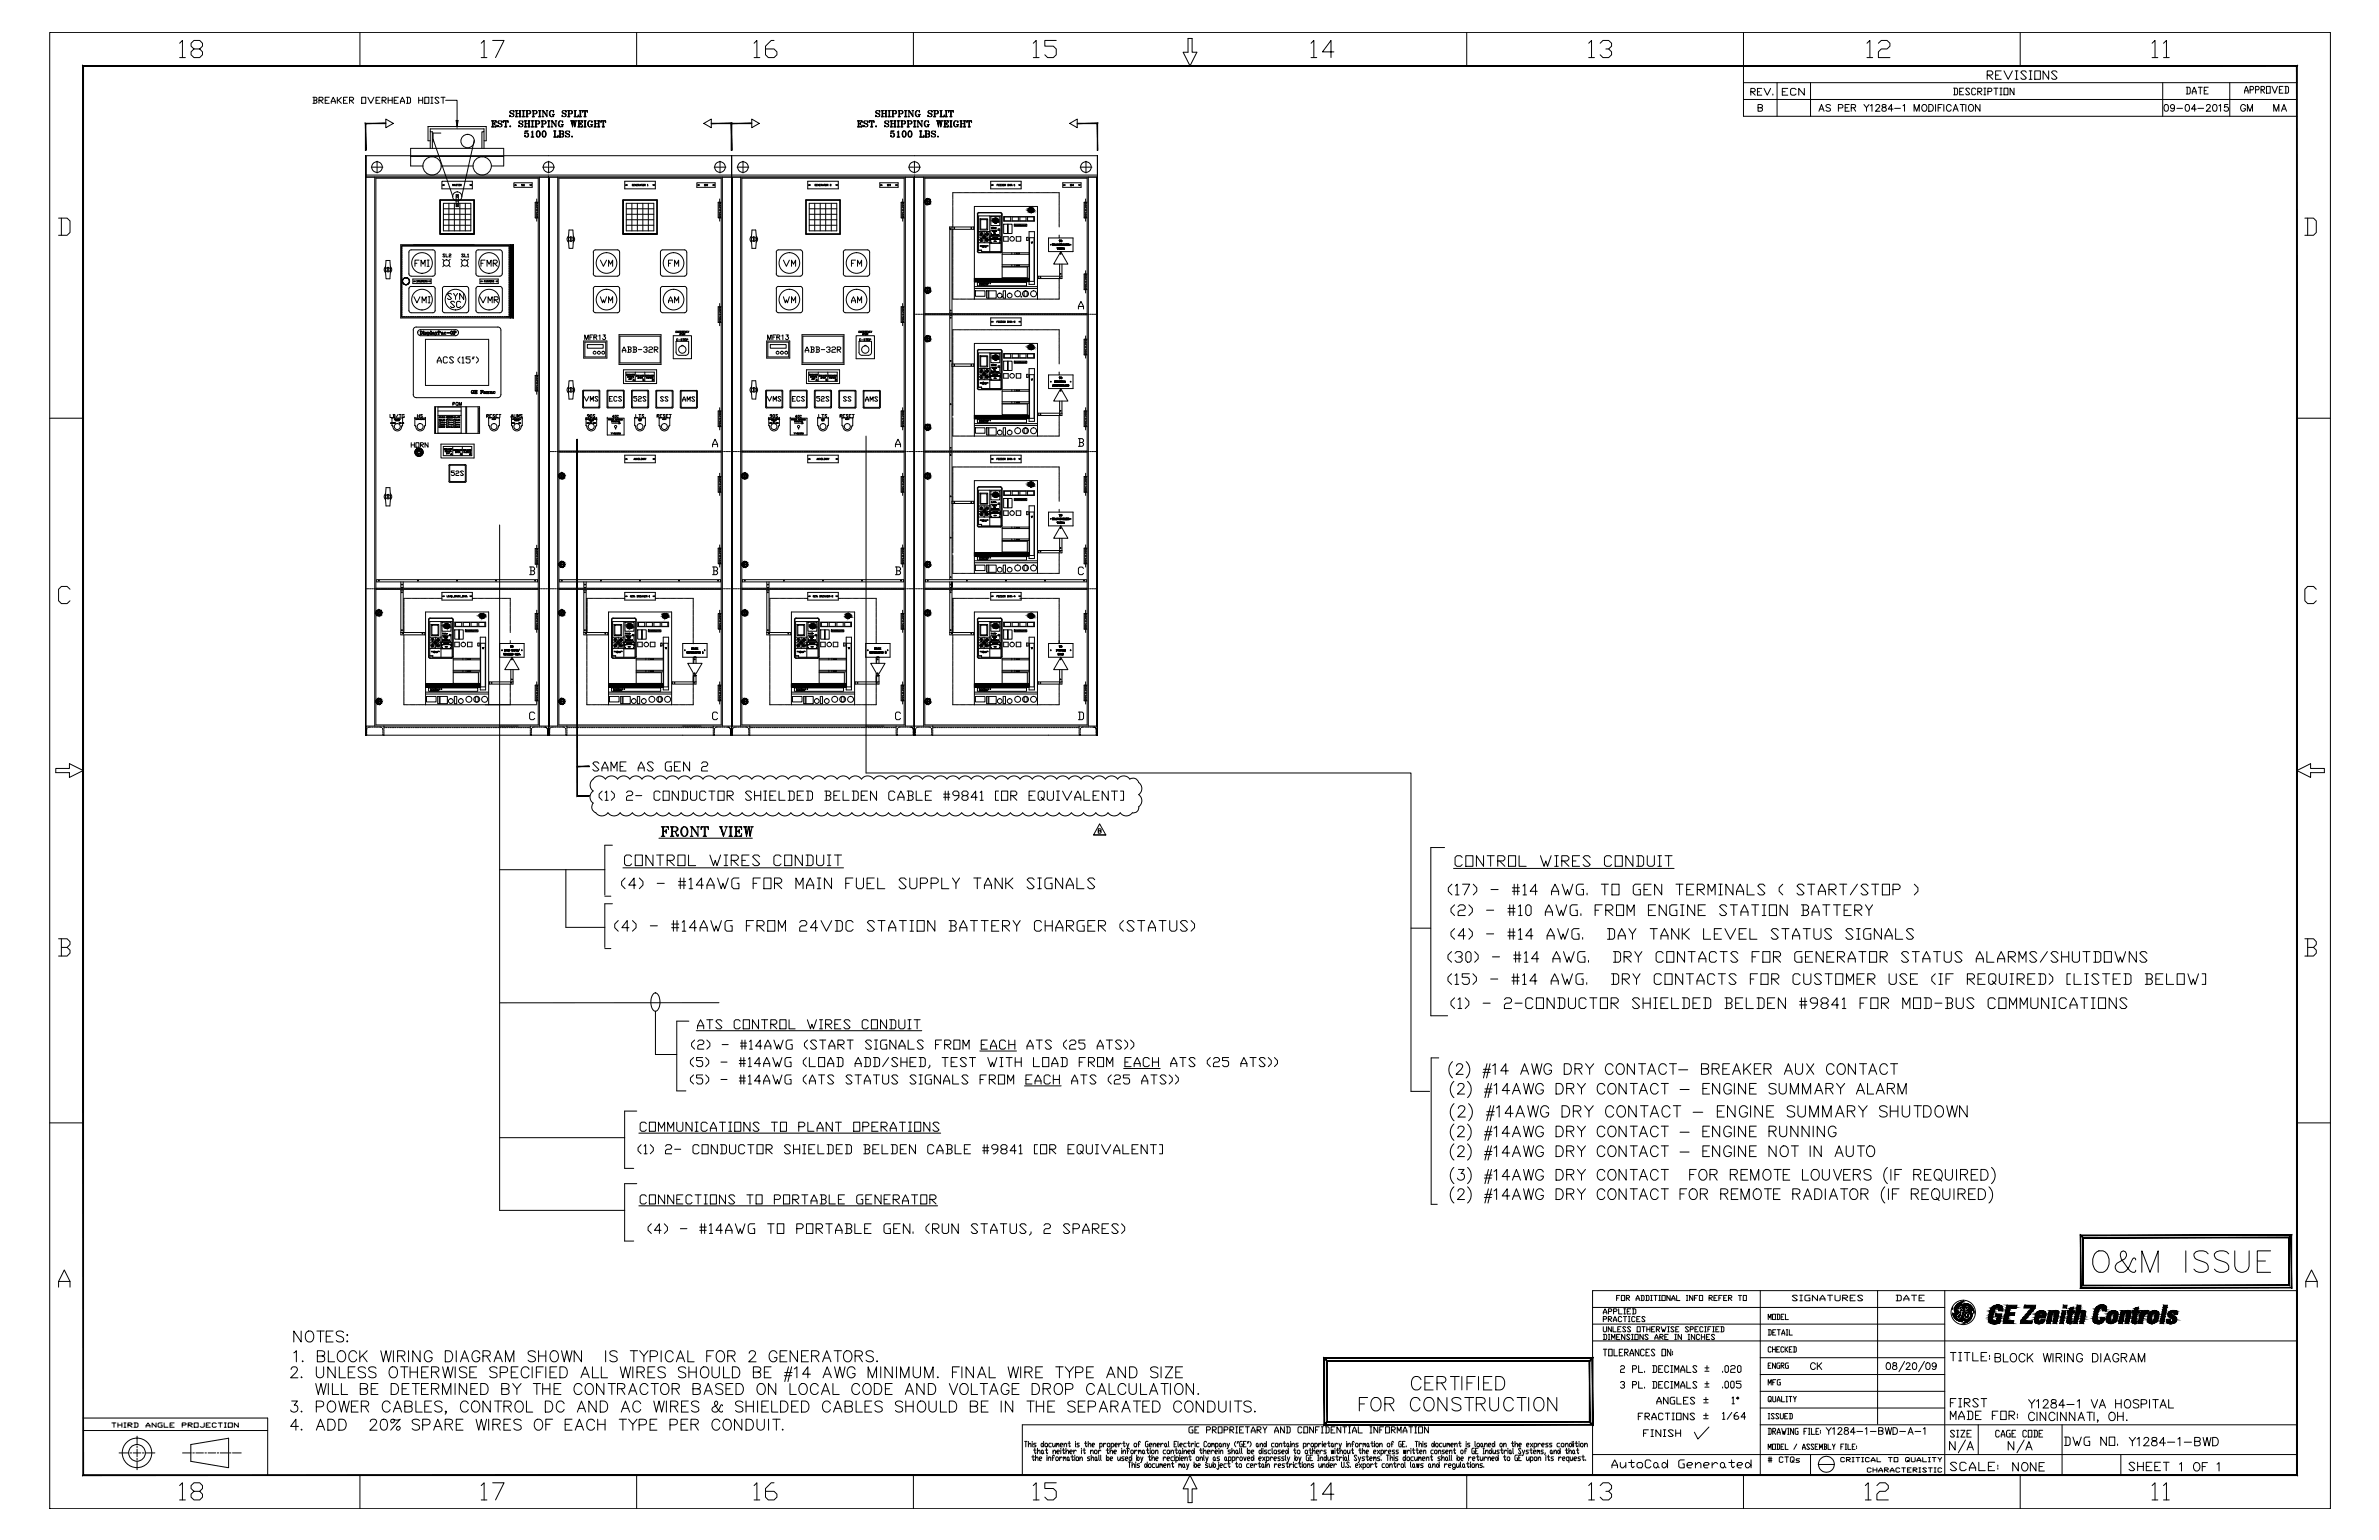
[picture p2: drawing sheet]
<svg xmlns="http://www.w3.org/2000/svg" width="864mm" height="559mm" viewBox="0 0 864 559" stroke-linecap="round" stroke-linejoin="round" font-family="sans-serif">
<!-- layer: TITLEBLOCK -->
<g fill="none" stroke="#000" stroke-width=".36">
<path d="M18 11.8h828v535.6h-828zM65.2 15.7l1-1v6.2M70.4 17.8l-1-1.1v-1l1-1h2.1l1 1v1l-1 1.1h-2.1l-1 1v1.1l1 1h2.1l1-1v-1.1l-1-1M130.7 11.8v12.1M174.7 15.7l1-1v6.2M178.8 14.7h4.2l-3.1 6.2M231.1 11.8v12.1M273.7 15.7l1.1-1v6.2M281 14.7h-1l-2.1 2v3.2l1 1h2.1l1-1v-1.1l-1-1h-3.1M331.6 11.8v12.1M375.1 15.7l1-1v6.2M383.4 14.7h-4.1v2h3.1l1 1.1v2.1l-1 1h-2.1l-1-1"/>
<path d="M431.3 14h1.4v5h1.8l-2.5 4.9-2.5-4.9h1.8zM475.9 15.7l1-1v6.2M484.2 18.8h-4.1l3.1-4.1v6.2M532.4 11.8v12.1M576.7 15.7l1-1v6.2M580.9 15.7l1-1h2.1l1 1v1l-1 1.1h-1.1M584 17.8l1 1v1.1l-1 1h-2.1l-1-1M632.9 11.8v30.4h200.9M677.7 15.7l1.1-1v6.2M681.9 15.7l1-1h2.1l1.1 1v1l-1.1 1.1h-2.1l-1 1v2.1h4.2M733.4 11.8v12.1M781.2 15.7l1.1-1v6.2"/>
<path d="M785.4 15.7l1-1v6.2M65.2 20.9h2.1M174.7 20.9h2.1M273.7 20.9h2.1M375.1 20.9h2.1M475.9 20.9h2.1M576.7 20.9h2.1M632.9 30h200.9M632.9 36.1h200.9M635.6 33.3h1.1l.5-.4v-.4l-.5-.4h-1.1v2.4M635.9 33.3l1.3 1.2M638 33.3h.7"/>
<path d="M638.2 39.1l1.3-.1 .3-.6-.6-.5h-1v2.5l1.5-.3 .1-.5-.6-.5M639.5 32.1h-1.5v2.4h1.5M640.3 32.1l1.2 2.4 1.3-2.4M643.6 34.1v.4M645.1 30v12.2M647 33.3h1M649 32.1h-2v2.4h2M652 32.5l-.5-.4h-1l-.5 .4v1.6l.5 .4h1l.5-.4M655 32.1v2.4l-2-2.4v2.4M657.2 30v12.2M660.6 39.6h1.2M664.5 38.3l-.6-.4-1.1 .4 .3 .5 1.4 .9v.3l-.6 .4-1.1-.4"/>
<path d="M667.4 39.2l1.4-.1 .2-.7-.6-.5h-1v2.5M669.8 39.1h.9M671.3 37.9h-1.5v2.5h1.5M672 39.1l1.4-.1 .2-.6-.6-.5h-1v2.5M672.8 39.1l.8 1.3M676.6 37.9l1 1.2 .9-1.2M677.6 39.1v1.3M677.7 20.9h2.1M679 38.4l.5-.5v2.5M680.9 38.5l.5-.6h.5l.4 .5-.3 .8-1.2 1.2h1.6M683.4 38v.7l1 .4 .4 .5a.8 .8 0 0 1-.8 .8 .8 .8 0 0 1-.9-.8l.4-.5 1.1-.6-.1-.5zM687.2 39.6h-1.8l1.2-1.7v2.5"/>
<path d="M687.8 39.3h2.1M690.8 38.4l.6-.5v2.5M697.9 38.3l.2-.3a1.14 1.14 0 0 1 1.4 1.1 1.14 1.14 0 0 1-1.4 1.1l-.5-.8zM700.2 37.9h.8a1.32 1.32 0 0 1 .8 1.2 1.32 1.32 0 0 1-.8 1.3h-.8zM702.6 37.9v2.5M703.6 39.1h.9M705 37.9h-1.4v2.5M705.6 37.9v2.5M708.3 38.5a.89 .89 0 0 0-1-.6 .89 .89 0 0 0-.7 .9v.6a.89 .89 0 0 0 .7 1 .89 .89 0 0 0 1-.6M709.2 32h1.1l.3 .4v1.6l-.3 .4h-1.1M709.4 39.6h1.1M709.5 32v2.4"/>
<path d="M711.4 33.2h.7M711.6 37.9h1.6M712.4 37.9v2.5M712.8 32h-1.4v2.4h1.4M713.6 37.9v2.5M714.8 38.3l.2-.3a1.14 1.14 0 0 1 1.5 1.1 1.14 1.14 0 0 1-1.5 1.1l-.4-.8zM715 32.4l-.4-.4h-.7l-.4 .4 1.5 1.6-.4 .4h-.7l-.4-.4M717.2 32.4l-.4-.4h-.7l-.4 .4v1.6l.4 .4h.7l.4-.4M717.9 33.2h1.1l.4-.8-.4-.4h-1.1v2.4M718.3 33.2l1.1 1.2M718.7 37.9v2.5l-1.6-2.5v2.5M720.1 34.4h.8"/>
<path d="M720.1 32h.8M720.5 32v2.4M721.4 27.2h1.5l.5-.5v-.5l-.5-.5h-1.5v3.1M721.6 33.2h1.1l.4-.8-.4-.4h-1.1v2.4M721.9 27.2l1.5 1.6M723.8 32h1.5M724.4 27.2h1M724.5 32v2.4M726 34.4h.8M726 32h.8M726.4 32v2.4M726.5 25.7h-2.1v3.1h2.1"/>
<path d="M727.5 25.7l1.5 3.1 1.5-3.1M727.5 32h1.4v2.4h-1.4zM731.1 32v2.4l-1.4-2.4v2.4M731.5 28.8h1.1M731.5 25.7h1.1M732 25.7v3.1M735.6 26.2l-.5-.5h-1l-.5 .5 2 2.1-.5 .5h-1l-.5-.5M736.6 28.8h1M736.6 25.7h1M737.1 25.7v3.1M738.6 25.7h2.1v3.1h-2.1zM743.7 25.7v3.1l-2-3.1v3.1"/>
<path d="M746.7 26.2l-.5-.5h-1l-.5 .5 2 2.1-.5 .5h-1l-.5-.5M781.2 20.9h2.1M785.1 30v12.2M785.4 20.9h2.1M785.9 38a.8 .8 0 0 1 1.2 .4l.1 .6a1.07 1.07 0 0 1-.7 1.4h-.2a1.56 1.56 0 0 1-.4-2.4zM789.4 38.7a.75 .75 0 0 1-1.1 .6 .75 .75 0 0 1-.2-1.2 .75 .75 0 0 1 1.2 .2l.1 .4a1.13 1.13 0 0 1-.9 1.7l-.5-.4M790.2 39.3h2.1M793.6 38a.75 .75 0 0 1 1.1 .4l.1 .6a1.06 1.06 0 0 1-.9 1.4 1.59 1.59 0 0 1-.3-2.4zM793.6 31.7h1.1l.4 .4v1.6l-.4 .4h-1.1M794 31.7v2.4M795.8 34.1v-.8l.7-1.6 .7 1.6v.8M795.8 33.3h1.4"/>
<path d="M797.3 39.6h-1.8l1.2-1.7v2.5M797.8 39.3h2.1M798 31.7h1.4M798.7 31.7v2.4M800.2 32.9h.7M801 38.5l.4-.6 .7 .1 .3 .4-.1 .4-1.4 1.6h1.6M801.6 31.7h-1.4v2.4h1.4M803.5 38a.77 .77 0 0 1 1.2 .4l.1 .6a1.06 1.06 0 0 1-.9 1.4 1.52 1.52 0 0 1-.4-2.4zM805.5 38.4l.6-.5v2.5M808.8 37.9h-1.2l-.1 1.1a.85 .85 0 0 1 1.3 0 .85 .85 0 0 1-.2 1.2 .85 .85 0 0 1-1.2-.3M809.4 30v12.2M814.8 33.8v-.8l.6-1.6 .7 1.6v.8"/>
<path d="M814.8 33h1.3M815.1 38.5a.91 .91 0 0 0-1-.6 .91 .91 0 0 0-.7 .9v.6a.89 .89 0 0 0 .9 1 .89 .89 0 0 0 .8-1h-.6M816.8 32.6h1l.3-.4-.3-.8h-1v2.4M818.8 32.6h1l.3-.4-.3-.8h-1v2.4M820.8 32.6h1l.3-.4-.3-.8h-1v2.4M821.1 32.6l1 1.2M822.8 31.4h1.3v2.4h-1.3zM824.8 31.4l1 2.4 .9-2.4M827.4 32.6h.7M828.5 39.6h1.2M828.8 31.4h-1.4v2.4h1.4M829.4 31.4h1l.4 .4v1.6l-.4 .4h-1"/>
<path d="M829.7 31.4v2.4M660.3 40.4l.9-2.5 .9 2.5M694.8 40.4v-2.5l1 2.5 .9-2.5v2.5M709 40.4l.9-2.5 .9 2.5M815.8 40.4v-2.5l1 2.5 .9-2.5v2.5M825.4 40.4v-2.5l.9 2.5 .9-2.5v2.5M828.2 40.4l.9-2.5 .9 2.5M21.3 79.1h3.1l1 1.1v4.2l-1 1h-3.1M22.3 79.1v6.3M836.7 79.1h3.1l1 1.1v4.2l-1 1h-3.1M837.7 79.1v6.3M18 151.8h12.2"/>
<path d="M833.8 151.8h12.2M25.4 213.8l-1-1h-2.1l-1 1v4.2l1 1h2.1l1-1M840.8 213.8l-1-1h-2.1l-1 1v4.2l1 1h2.1l1-1M20.2 278.8h5v-1.7l5 2.5-5 2.5v-1.7h-5zM833.8 279.6l5-2.5v1.7h5v1.6h-5v1.7zM21.3 340.6h3.1l1 1.1v1l-1 1.1M22.3 343.8h2.1l1 1v1l-1 1.1h-3.1M22.3 340.6v6.3M836.7 340.6h3.1l1 1.1v1l-1 1.1M837.7 343.8h2.1l1 1v1l-1 1.1h-3.1M837.7 340.6v6.3M18 407.4h12.2"/>
<path d="M833.8 407.4h12.2M21.3 467v-2l2-4.2 2.1 4.2v2M21.3 465h4.1M578.1 474.4h127.9M582 476.8v-.6l.6-1.3 .7 1.3v.6M582 478.6h.9l.3-.5-.3-.4h-.9v1.9M582 476.2h1.3M583.8 478.6h1l.3-.5-.3-.4h-1v1.9M583.9 475.9h.9l.3-.7-.3-.3h-.9v1.9M584.1 478.6l1 1M585.7 479.6l.5-1.9 .7 1.3v.6M585.7 479h1.2"/>
<path d="M585.7 475.9h1l.3-.7-.3-.3h-1v1.9M586.8 471h.6M587.6 474.9v1.9h1.2M588 470.1h-1.2v1.8M588.6 470.1h1.2v1.8h-1.2zM588.7 478.1l-.3-.4h-.6l-.3 .4v1.2l.3 .3h.6l.3-.3M589.3 477.7h1.2M589.5 474.9h.6M589.5 476.8h.6M589.8 474.9v1.9M589.9 477.7v1.9M590.4 471h.8l.3-.6-.3-.3h-.8v1.8"/>
<path d="M590.6 471l.9 .9M590.7 475.9h.6M591.1 477.7h.6M591.1 479.6h.6M591.4 477.7v1.9M592 474.9h-1.3v1.9h1.3M592.6 474.9h.9l.3 .3v1.3l-.3 .3h-.9M592.9 474.9v1.9M593.5 478.1l-.3-.4h-.6l-.3 .4v1.2l.3 .3h.6l.3-.3M593.9 471.9v-.6l.6-1.2 .6 1.2v.6M593.9 471.3h1.2M594.2 478.6h.6"/>
<path d="M595.3 477.7h-1.1v1.9h1.1M595.6 470.1h.9l.3 .3v1.2l-.3 .3h-.9M595.9 470.1v1.8M597.2 478.1l-.3-.4h-.6l-.3 .4 1.2 1.2-.3 .3h-.6l-.3-.3M597.4 470.1h.9l.3 .3v1.2l-.3 .3h-.9M597.7 470.1v1.8M599.2 470.1h.6M599.2 471.9h.6M599.5 470.1v1.8M600.4 470.1h1.2M601 470.1v1.8M602.2 470.1h.6"/>
<path d="M602.2 471.9h.6M602.5 470.1v1.8M603.3 470.1h1.2v1.8h-1.2zM606.3 470.1v1.8l-1.2-1.8v1.8M606.9 471.9v-.6l.6-1.2 .5 1.2v.6M606.9 471.3h1.1M608.6 470.1v1.8h1.2M612.2 470.1h.5M612.2 471.9h.5M612.5 470.1v1.8M614.5 470.1v1.8l-1.2-1.8v1.8M615.1 471h.6"/>
<path d="M616.3 470.1h-1.2v1.8M616.9 470.1h1.2v1.8h-1.2zM620.4 471h.9l.3-.6-.3-.3h-.9v1.8M620.7 471l.9 .9M622.2 471h.6M623.4 470.1h-1.2v1.8h1.2M624 471h.6M625.2 470.1h-1.2v1.8M625.7 471h.6M626.9 470.1h-1.2v1.8h1.2M627.5 471h.9l.3-.6-.3-.3h-.9v1.8M627.8 471l.9 .9"/>
<path d="M631 470.1h1.2M631.6 470.1v1.8M632.8 470.1h1.2v1.8h-1.2zM639 468.3v66.9M641.9 478.8v-1.9l.5 1.3 .5-1.3v1.9M643.4 476.9h1.1v1.9h-1.1zM645 476.9h.8l.3 .3v1.3l-.3 .3h-.8M645.3 476.9v1.9M646.6 477.8h.5M647.6 476.9h-1v1.9h1M648.1 476.9v1.9h1.1M652.5 470.3l-.5-.3h-.9l-.5 .3 1.9 1.4-.5 .3h-.9l-.5-.3"/>
<path d="M653.4 470h.9M653.4 472h.9M653.8 470v2M657 470h-1.3l-.5 .3v1.4l.5 .3h1.3v-1h-.4M659.8 470v2l-1.9-2v2M660.7 472v-.7l.9-1.3 .9 1.3v.7M660.7 471.3h1.8M663.4 470h1.8M664.3 470v2M666.1 470v1.7l.5 .3h.9l.5-.3v-1.7M668.9 471h1.3l.5-.4v-.3l-.5-.3h-1.3v2M669.3 471l1.4 1"/>
<path d="M671.6 471h.9M673.5 470h-1.9v2h1.9M676.2 470.3l-.5-.3h-.9l-.5 .3 1.9 1.4-.5 .3h-.9l-.5-.3M681.6 468.3v48.5M688.3 470h1.4l.5 .3v1.4l-.5 .3h-1.4M688.8 470v2M691.1 472v-.7l.9-1.3 1 1.3v.7M691.1 471.3h1.9M693.9 470h1.9M694.8 470v2M696.7 471h.9M698.5 470h-1.8v2h1.8"/>
<path d="M706 468.3v67M708.8 474.8l.1 .4M708.9 476.4v.5M708.9 474.2v.8M708.9 476.6l.1 .1M708.9 476.7h.1M708.9 476.9l.1 .1M708.9 476.8h.2M708.9 476.9h1.6M709 477h1.4M709 477.1h1.3M709 477v.1"/>
<path d="M709 477.1v.1M709 476.7l.2 .2M709 477.2l.1 .2M709 477.2h1.2M709.1 477.4v.1M709.1 477.3h1.1M709.1 477.5h1.1M709.1 477.5l.1 .1M709.1 477.5h1M709.1 477.5h.1M709.2 477.6v.1M709.2 477.7h.9"/>
<path d="M709.2 477.8l.1 .1M709.2 477.7v.1M709.3 477.8h.7M709.3 477.9l.1 .1M709.3 477.9h.7M709.3 476.9h.1M709.4 478l.2 .3M709.4 478l.7 .1h-.7M709.4 475.4h1M709.4 475.3h1M709.4 475.4l.1 .3M709.4 475.3v.1"/>
<path d="M709.5 475.1v.1M709.5 475.5h1M709.5 475h.8M709.5 475.1h.8M709.5 475.2h.8M709.5 475v.1M709.5 475.2l-.1 .1M709.5 474.9v.1M709.5 474.9h.8M709.5 475.7h1.4M709.5 474.8h.8M709.5 478.2h.6l.4 .4"/>
<path d="M709.5 475.7l.1 .1M709.6 475.9h1.3M709.6 474.7h.8M709.6 476.8l-.2 .1M709.6 474.7l-.1 .2M709.6 475.8v.1M709.6 475.9l.1 .1M709.6 475.9v.1M709.6 478.3v.1M709.6 474.5v.2M709.6 474.5h.8M709.6 475.9h1.4"/>
<path d="M709.6 478.4h.1M709.7 478.4l.2 .2M709.7 478.4h.5M709.7 476.1h1.3M709.7 474.3h.8M709.7 476l-.1 .8M709.7 474.4l-.1 .1M709.7 476.2h2M709.7 476.7h1M709.7 476.2h.1M709.8 478.5h.6M709.8 476.3h1.6"/>
<path d="M709.8 476.5l1 .1M709.9 474l1.4 .1M709.9 478.6l.1 .1M709.9 473.9l-.2 .5M709.9 478.6h.7M709.9 473.9h1.5M709.9 473.9h.1M710 473.8h1.5M710 478.7h5.3M710 478.7l.1 .1M710 477.8l.2 .5h-.6M710.1 477.6v.1"/>
<path d="M710.1 473.7h1.6M710.1 478.8l.2 .1M710.1 477.5l-.1 .3M710.2 478.8h5.1M710.2 473.6l5.1 .1M710.2 477.4l-.1 .1M710.2 473.6l-.3 .3M710.2 477.2l-.1 .3M710.2 473.5h4.9M710.3 478.9h4.9M710.3 478.9l.4 .3M710.3 473.4l-.1 .2"/>
<path d="M710.3 475.2l.1 .1M710.3 477.1h.1M710.3 473.4h4.6M710.4 474.6l-.1 .6M710.4 475.3v.1M710.4 475.4l.3 .2M710.5 479h4.6M710.5 474.4l-.1 .2M710.5 473.3h4.2M710.5 473.2l-.2 .2M710.5 478.6l.2 .1M710.5 476.9l-.3 .3"/>
<path d="M710.6 476.8h-1M710.6 473.1h1.5M710.6 476.8l-.1 .1M710.7 473.1l-.2 .1M710.7 479.2h2M710.7 479.2h1.8M710.7 475.6l.1 .1M710.7 475.6l-1.2 .1M710.7 476.7l-.1 .1M710.7 473.1h1.4M710.8 473l-.1 .1M710.8 477.8h.5"/>
<path d="M710.8 477.9h.4M710.8 477.7v.2M710.8 474.3h.2M710.8 477.6v.1M710.8 475.7l.1 .1M710.8 477.7h.5M710.8 477.6h.1M710.9 474.4v.6v-.2M710.9 474.4l-1.3 .1M710.9 474.5h.1M710.9 474.7h.1M710.9 474.8h.1"/>
<path d="M710.9 477.5h.5M710.9 475.7v.1M710.9 472.9l-.2 .2M710.9 472.9h1.1M710.9 474.7v.1M710.9 475.8v.1M710.9 475.9h.1M711 477.5l-.2 .1M711 475.9l.1 .2M711 477.5h.5M711 474.6l-.1 .1M711 479.3h.1"/>
<path d="M711 476.4l-.3 .3M711 474.4v.2M711 476.4l-1.2 .1M711 477.3h.6M711 474.4h.1M711 472.8h1M711.1 476.1l.2 .1M711.1 476.4h-.1M711.1 474.2v.1M711.1 474.3l-.1 .1M711.1 479.3l.1 .1M711.1 477.2l-.1 .3"/>
<path d="M711.1 477.2h.5M711.2 476.4h-.1M711.2 476.4h-1.4M711.2 474.1l-.1 .1M711.2 474.1l-1.5 .1h1.4M711.2 472.7h.9M711.3 472.7l-.4 .2M711.3 477.1h.3M711.3 478.6l-.4 .1M711.3 477.7v.1M711.3 478.6h2.1M711.3 477.7l-.5 .2"/>
<path d="M711.4 477l-.2 .2M711.4 477h.3M711.4 472.6h.7M711.5 477.5l-.2 .2M711.5 473.8l-.3 .3M711.6 474.8v.1M711.6 474.9h.1M711.6 474.8h.1M711.6 477.3v.1M711.6 477.4l-.1 .1M711.6 476.9h.1M711.6 476.9l-.2 .1"/>
<path d="M711.6 478.5h1.6M711.6 474.7v.1M711.6 473.7l-.1 .1M711.6 476.2l-.4 .2M711.6 474.7h.2M711.6 476.8v.1M711.6 474.6v.1M711.6 474.7h.1M711.7 472.6l-.4 .1M711.7 477l-.1 .1M711.7 472.5h.5M711.7 473.7h-.1"/>
<path d="M711.7 476.8h.1M711.7 476.2l.2-.1-.3 .1M711.7 476.8l-.1 .5M711.7 478.4h1.3M711.7 477h.1M711.7 474.5v.1M711.7 472.5v.1M711.8 474.6v.1M711.8 474.7l-.2 .2M711.8 478.3l-.5 .3M711.8 474.4l-.1 .1M711.8 478.3h.1"/>
<path d="M711.8 478.3h1.1M711.8 475.5l-.1 .1M711.9 478.2h.9M711.9 473.6l-.2 .1M711.9 474.3h.1M711.9 474.3l-.1 .3M712 478.1l-.2 .2M712 475.3h.1M712 478.1h.1M712 478.1h.8M712 474.2l-.4 .4M712 474.2l-.1 .1"/>
<path d="M712 475.3l-.4 .3M712 473h.1M712 472.9l.1 .2M712.1 473.1v.1M712.1 478l-.1 .1M712.1 478h.6M712.1 475.2l-.5 .4M712.1 477.9h.6M712.1 475.2l-.1 .1M712.1 475.2h.1M712.1 472.4h.3M712.1 477.8v.2"/>
<path d="M712.1 477.8h.5M712.1 479.4v.1M712.1 473.2l.2 .1M712.2 477.6l-.1 .2M712.2 477.7h.4M712.2 473.6l.3 .3M712.3 477.3l-.1 .3M712.3 477.3h.2M712.3 477.5h.2M712.3 479.3l-1 .1M712.3 477.2v.1M712.3 477.2h.1"/>
<path d="M712.3 477.2h.2M712.4 477l-.1 .2M712.4 477h.2M712.4 477.1h.1M712.4 476.8h.2M712.4 473.7h1.5M712.4 476.9v.1M712.4 476.7h.2M712.4 476.9h.2M712.4 476.5v.4M712.4 474.8l-.3 .4M712.4 476.5h.3"/>
<path d="M712.4 474.7v.1M712.4 476.4v.1M712.5 479.2l-1.3 .2M712.5 474.5h.7M712.5 474.7h.7h-.5M712.5 474.7h-.1M712.5 474.5v.2M712.5 475.6h.1M712.5 476.4h.2M712.5 473.9l.1 .3h.8M712.5 473.9h1.1M712.5 474.4v.1"/>
<path d="M712.5 477.1v.4M712.5 477.5h.1M712.6 476.4h-.2M712.6 474.1h.9M712.6 474.3h.7M712.6 479.2h-.1M712.6 477.5l.1 .4M712.6 477.5l-.4 .1M712.6 477.6v.1M712.6 474.4h-.1M712.6 474.7h-.2M712.6 475.5h.2"/>
<path d="M712.6 476.8h.1M712.6 476.3v.1M712.7 479.2h.6l-.1 .8M712.7 475.5l-.2 .1M712.7 477.9h.1M712.7 473.3h-.1M712.7 472.3l-.9 .2M712.7 475.4h.3M712.7 476.5l-.3 .1M712.7 476.3h.1M712.7 476.3h-.1M712.7 474.7l.2 .2"/>
<path d="M712.7 476.4l-.2 .7M712.7 477.9v.2M712.7 478.1h.1M712.8 473.3h2M712.8 475.3h.3M712.8 476.4h-.1M712.8 478.2l.2 .2M712.8 476.2v.1M712.8 478.1v.1M712.8 476.3v.1M712.9 474.9h.3M712.9 475.1h.3"/>
<path d="M712.9 475.1l-.1 .2M712.9 474.9v.1M712.9 476.2l-.2 .1M712.9 476.2h.1M712.9 475.4l-.4 .2M712.9 475h.3M712.9 475v.1M712.9 476.1h.1M713 476.1l-.1 .1M713 478.4l.2 .1M713 473.1l-.1 .1M713 473.1h1.4"/>
<path d="M713.1 479.2h1.9M713.1 475.3l-.1 .1M713.2 478.5l.7 .2M713.2 480h-.1M713.2 475.2l-.5 .3M713.2 475.3h.1M713.2 475v.3M713.2 475.3h-.1M713.2 475h.1M713.2 474.5v.5M713.3 472.4l-1.1 .1-.2 .4M713.3 479.2h1.6"/>
<path d="M713.3 476.9h.2l-.2 .6M713.3 477.4v.1M713.3 477.3l.2 .2M713.3 477.2h.2M713.3 474.4l-.8 .1M713.3 479.8h.7M713.3 479.4h1.4M713.3 474.3l-.1 .2M713.3 477.5l.2 .2M713.3 477.5h.2M713.3 473h.1M713.4 479.6h1"/>
<path d="M713.4 479.5h1.2M713.4 479.7h.8M713.4 476.7l.1 .3M713.4 474.2v.1M713.4 477.6h.1M713.4 476.7h.2M713.4 475.8h.1M713.4 475.8l-.6 .4M713.4 476.6h.3M713.4 476.6v.1M713.4 477.7h.2M713.5 477.7l.1 .2"/>
<path d="M713.5 477.8l.6 .1M713.5 474.1l-.2 .2M713.5 476.8h-.2v.7M713.5 474h-.9v.4M713.5 477.5v.1M713.5 476.8l-.2 .3M713.5 477.6l.2 .2M713.6 476.4h2.1M713.6 477.9h.8M713.6 476.7h.1M713.6 477.9l.1 .1M713.6 479.9l-.9 .2"/>
<path d="M713.6 476.3l-.2 .3M713.7 478h.1M713.7 473.8l-.2 .3M713.8 479.9h-.1M713.8 476.2h1.8M713.8 476.2h.1M713.8 478h.3M713.9 476.2h.2M713.9 475.4h2.6M713.9 475.4l.2 .1M713.9 476.4l-.4 .4M714 473.7l-1.5 .2"/>
<path d="M714 476.4l-.5 .1M714 479.8l-.8 .1M714 474.5h.1M714 473.7h.1M714.1 474.5l-.2 .2M714.1 474.3h.1M714.1 473.1h-1M714.1 477.8h.1M714.1 475.3h2.3M714.2 474.4l-.3 .3M714.2 477l.4 .5M714.2 477l.3 .1"/>
<path d="M714.2 477.1h.3M714.2 477.2h.4M714.2 474.4l-.1 .1M714.2 473.1h.1M714.2 477h.1M714.2 476.3l-.2 .1M714.2 478h.1M714.3 477.8h.2M714.3 475.2h2.1M714.3 478.7h-.1M714.3 477.4l-.2 .5M714.3 477h-.1"/>
<path d="M714.3 477h.1M714.3 477.7h.3M714.3 477.6h.1M714.3 477.5h.3M714.4 475.1h1.9M714.4 473.1v.1M714.4 479.6l-.4 .2M714.4 475.5h2.1M714.5 475l-.5 .4M714.5 473.7h.9M714.5 476.1l-.1 .1M714.5 476.3l.1 .1"/>
<path d="M714.5 475h1.8M714.5 477.8l-.8 .2M714.5 477.1l.1 .2M714.6 477.3v.3M714.6 477.7l-.1 .1M714.6 477.3h-.3M714.6 475.5l.1 .1M714.6 473.7l.2 .2M714.6 474.8l1.7 .1M714.6 477.6v.1M714.6 478.6h-.1M714.6 476.4h.1"/>
<path d="M714.6 474.8h1.6M714.7 476.4h.1M714.7 478.5l-.1 .1M714.7 478.5h.8M714.7 473.8h.8M714.7 474.8l-.2 .2M714.7 474.6v.2M714.7 475.6h1.1M714.7 475.9h.9M714.7 474.7h1.5M714.7 475.6l.1 .1M714.8 473.3l.2 .1"/>
<path d="M714.8 475.9h.8M714.8 475.7h.9M714.8 474h.9M714.8 474.5h1.3M714.8 473.9h.8M714.8 475.9l-.3 .2M714.8 474.6h-.1M714.8 473.9v.1M714.8 474.5v.1M714.8 475.7v.2M714.8 474v.1M714.8 479.3l-.4 .3"/>
<path d="M714.8 476.4l.4 .6M714.8 474.3v.1M714.8 474.5h1.2M714.8 476.5h1M714.8 474.1h1M714.8 474.2h1.1M714.8 474.3h1.2M714.8 474.4v.1M714.8 474.1v.2M714.9 479.2l-.1 .1M714.9 476.6h.9M715 473.4l.1 .1"/>
<path d="M715 478.3l-.3 .2M715.1 476.7h.8M715.1 478.1l-.1 .2 .6 .1h-.7M715.1 476.8l.9 .1h-.8M715.1 478.1h.6M715.1 473.5h.1M715.2 473.5l.1 .2M715.2 478.1h-.1M715.2 478h.5M715.2 478.9l-.3 .3M715.2 477.7v.4M715.2 477.8h.6"/>
<path d="M715.2 477.9h.6M715.2 477h.8M715.2 477.1h.8M715.2 477.1l.1 .1M715.2 477v.1M715.3 477.4v.3M715.3 477.2v.2M715.3 477.7h-.1M715.3 477.2h.7M715.3 477.3h.6M715.3 477.5h.6M715.3 477.7h.6"/>
<path d="M715.3 478.8l-.1 .1M715.3 477.2h.1M715.3 473.7l.4 .3M715.4 478.6l-.1 .2M715.4 478.6l-1.1 .1M715.4 478.6h.1M715.6 476.1h-1.1M715.6 475.9v.3M715.6 476.2h.1M715.7 476.3h-2.1M715.7 475.7l-.1 .2M715.7 476.2v.2"/>
<path d="M715.7 476.3v.1M715.7 474h.1M715.7 478.1l-.3 .5M715.7 474l.7 1.3M715.7 478.1l-.6 .1M715.7 476.4l.1 .2M715.7 475.6v.1M715.8 476.6l.2 .6M715.9 475.6h-.2M715.9 477.6l-.2 .5M716 477.2l-.1 .4M716 475.6l.5 .1"/>
<path d="M716.3 475.6h.2M716.4 475.7h.1M716.4 475.3l.1 .1M716.5 475.6v.2M716.5 475.4v.2M716.5 475.7v.3M716.5 475.8v.1M716.5 475.8v.2M716.5 475.9h.1M716.5 476.2v.6M716.5 476l.1 .2M716.5 476v.2"/>
<path d="M833.8 468.3h-255.7v66.9M837 467v-2l2.1-4.2 2.1 4.2v2M837 465h4.2M520.2 499.5h-3v4.8h3M526.5 499.5h3.2M528.1 499.5v4.8M530.7 499.5v4.8M535.5 499.5h-3v4.8M536.7 499.5v4.8M541.6 499.5h-3v4.8h3M543 499.5h1.6a2.61 2.61 0 0 1 1.7 2.4 2.61 2.61 0 0 1-1.7 2.4h-1.6zM578.1 480.5h127.9"/>
<path d="M578.1 486.6h255.7M582 484.2h.9l.3 .3v1.3l-.3 .3h-.9M582 481.4v1.6l.3 .3h.6l.3-.3v-1.6M582 489.6h1.3M582.3 484.2v1.9M582.6 489.6v2.4M583.8 484.2h.6M583.8 486.1h.6M584 489.6h1.2v2.4h-1.2zM584.1 484.2v1.9M584.9 481.4v1.9l-1.1-1.9v1.9M585 486.1v-1.9l.7 1.3 .5-1.3v1.9"/>
<path d="M585.5 481.4v1.9h1.2M585.9 489.6v2.4h1.3M586.8 485.1h.6M587.3 482.3h.6M587.8 490.8h.7M588.1 484.2h-1.3v1.9h1.3M588.3 496l.3-.5h.7l.4 .5-.4 .8h-.7l-.3 .3v.9h1.4M588.4 481.4h-1.1v1.9h1.1M589.1 489.6h-1.3v2.4h1.3M589.8 490.8h.9l.3-.4-.3-.8h-.9v2.4M589.8 484.2v1.9l-1.1-1.9v1.9M590.1 490.8l.9 1.2"/>
<path d="M590.2 481.7l-.3-.3h-.6l-.3 .3 1.2 1.3-.3 .3h-.6l-.3-.3M591.7 484.5l-.3-.3h-.6l-.3 .3 1.2 1.3-.3 .3h-.6l-.3-.3M591.7 492v-.8l.6-1.6 .7 1.6v.8M591.7 491.2h1.3M592 481.7l-.3-.3h-.6l-.3 .3 1.2 1.3-.3 .3h-.6l-.3-.3M592.3 484.2h.6M592.3 486.1h.6M592.6 484.2v1.9M592.6 496.8h1.1l.4-.8-.4-.5h-1.1v2.5M593.5 484.2h1.2v1.9h-1.2zM594.3 481.4h1.1v1.9h-1.1zM594.8 495.5v2.5h1.5"/>
<path d="M594.9 489.6v2.4l-1.3-2.4v2.4M596 481.4h1.2M596.5 484.2v1.9l-1.2-1.9v1.9M596.6 481.4v1.9M596.9 490l-.4-.4h-.6l-.3 .4v1.6l.3 .4h.6l.4-.4M597 497.6v.4M597.5 490.8h.6M597.8 482.3h1.1M597.8 481.4v1.9M598.3 484.5l-.3-.3h-.6l-.3 .3 1.2 1.3-.3 .3-.9-.3M598.8 489.6h-1.3v2.4h1.3M598.9 481.4v1.9"/>
<path d="M599.5 482.3h.6M599.9 495.5h1.1l.4 .5v1.6l-.4 .4h-1.1M600.3 495.5v2.5M600.7 481.4h-1.2v1.9h1.2M600.7 490l-.3-.4h-.6l-.4 .4 1.3 1.6-.3 .4h-.6l-.4-.4M600.7 486.1l.6-1.9 .6 1.9M600.7 485.5h1.2M601.3 482.3h.9l.3-.6-.3-.3h-.9v1.9M601.6 482.3l.9 1M602.1 496.8h.7M602.5 485.1h.9l.3-.6-.3-.3h-.9v1.9M602.8 485.1l.9 1"/>
<path d="M603.1 481.4l.5 1.9 .3-1 .3 1 .6-1.9M603.3 489.6h1.3v2.4h-1.3zM603.6 495.5h-1.5v2.5h1.5M604.3 485.1h.7M605.4 483.3h.6M605.4 481.4h.6M605.6 484.2h-1.3v1.9h1.3M605.7 481.4v1.9M605.8 496l-.4-.5h-.7l-.4 .5v1.6l.4 .4h.7l.4-.4M606.5 498h.7M606.5 495.5h.7M606.5 489.6v2.4l-1.2-2.4v2.4"/>
<path d="M606.9 495.5v2.5M607.2 490.4v.4M607.2 491.2v.4M607.7 481.7l-.3-.3h-.6l-.3 .3 1.2 1.3-.3 .3h-.6l-.3-.3M608 498v-2.5l.7 1.6 .7-1.6v2.5M608 484.2h.6M608 486.1h.6M608.3 484.2v1.9M608.3 482.3h.6M609.4 481.4h-1.1v1.9h1.1M610.1 498v-.9l.8-1.6 .7 1.6v.9M610.1 497.1h1.5"/>
<path d="M610.4 484.2v1.9l-1.3-1.9v1.9M612.3 495.5v2.5h1.5M612.8 484.2h.6M612.8 486.1h.6M613 481.7l-.3-.3h-.6l-.3 .3 1.2 1.3-.3 .3h-.6l-.3-.3M613.1 484.2v1.9M613.6 482.3h.8l.3-.6-.3-.3h-.8v1.9M615.2 484.2v1.9l-1.2-1.9v1.9M615.3 482.3h.6M616 496l-.4-.5h-.7l-.4 .5 1.5 1.6-.4 .4h-.7l-.4-.4M616.5 481.4h-1.2v1.9h1.2M617 484.5l-.3-.3h-.6l-.3 .3v1.3l.3 .3 .9-.3"/>
<path d="M617.6 485.1h1.2M617.6 484.2v1.9M618.2 481.7l-.3-.3h-.6l-.2 .3v1.3l.2 .3h.6l.3-.3M618.8 484.2v1.9M618.8 483.3h.6M618.8 481.4h.6M618.9 497.6h1.5M618.9 496.3h1.5M619.1 481.4v1.9M619.4 485.1h.6M619.6 495.5v1.6M620 482.3h.5"/>
<path d="M620.6 484.2h-1.2v1.9h1.2M621.1 481.4h-1.1v1.9M621.7 483.3h.6M621.7 481.4h.6M622 481.4v1.9M622.4 484.5l-.3-.3h-.6l-.3 .3 1.2 1.3-.3 .3h-.6l-.3-.3M622.9 482.3h.6M624 481.4h-1.1v1.9h1.1M624.6 481.4h.9l.3 .3v1.3l-.3 .3h-.9M624.9 481.4v1.9M625.3 497.6v.4M626.2 495.9l.4-.4 .8 .4v1.7l-.4 .4h-.4l-.4-.4z"/>
<path d="M628.2 495.9l.5-.4h.8l.4 .4-.4 .8h-.8l-.5 .4v.9h1.7M630.7 495.9l.5-.4 .8 .4v1.7l-.4 .4h-.4l-.5-.4zM639 492.7h67M639 498.8h67M641.9 482.5h.8l.3 .3v1.4l-.3 .2h-.8M641.9 495.5h.5M642.2 482.5v1.9M642.9 489l-.2-.3h-.5l-.3 .3v1.3l.3 .3h.5l.2-.3M642.9 494.6h-1v1.9h1M643.4 488.7v1.9M643.4 489.7h1.1M643.5 483.5h.6"/>
<path d="M644.5 488.7v1.9M644.5 494.6v1.9l-1.1-1.9v1.9M644.6 482.5h-1.1v1.9h1.1M645 489.7h.5M645.2 482.5h1.1M645.7 482.5v1.9M646 488.7h-1v1.9h1M646.1 494.6h-.8l-.3 .3v1.3l.3 .3h.8v-1h-.3M646.6 495.5h.8l.2-.3-.2-.6h-.8v1.9M646.8 484.4l.6-1.9 .5 1.9M646.8 495.5l.8 1M646.8 483.8h1.1"/>
<path d="M647.5 489l-.3-.3h-.5l-.2 .3v1.3l.2 .3h.5l.3-.3M648 488.7v1.9M648.3 489.7l.7 .9M648.4 484.4h.6M648.4 482.5h.6M648.7 482.5v1.9M649 488.7l-1 1M649.2 494.6h-.8l-.3 .3v1.3l.3 .3h.8v-1h-.3M649.5 482.5v1.9h1.1M649.5 489.7h.5M650.6 488.7h-1.1v1.9h1.1M651.1 488.7h.7l.3 .3v1.3l-.3 .3h-.7"/>
<path d="M651.3 488.7v1.9M659 495.1a.89 .89 0 0 0-1-.6 .89 .89 0 0 0-.8 .9v.6a.89 .89 0 0 0 .8 .9 .89 .89 0 0 0 1-.6M659.7 494.5v2.4M660.2 495.5l1.1 1.4M661.3 494.5l-1.6 1.6M685 494.6a.8 .8 0 0 1 1.2 .3l.1 .6a1.07 1.07 0 0 1-.7 1.4h-.3a1.59 1.59 0 0 1-.3-2.3zM687.2 494.6v.7l1.1 .3 .3 .5a.81 .81 0 0 1-.8 .9 .81 .81 0 0 1-.8-.9l.3-.5 1.2-.5-.1-.5zM691.4 494l-2.1 3.7M692 495.1l.5-.6 .6 .1 .2 .3v.5l-1.4 1.5h1.6M694.5 494.6a.75 .75 0 0 1 1.2 .3l.1 .6a1.06 1.06 0 0 1-.9 1.4 1.59 1.59 0 0 1-.4-2.3zM698.6 494l-2.1 3.7M699.4 494.6a.75 .75 0 0 1 1.1 .3l.2 .6a1.06 1.06 0 0 1-1 1.4 1.59 1.59 0 0 1-.3-2.3z"/>
<path d="M702.9 495.3a.76 .76 0 0 1-1.1 .7 .76 .76 0 0 1-.3-1.2 .76 .76 0 0 1 1.2 0l.2 .5a1.17 1.17 0 0 1-1 1.6l-.4-.3M708 490.8h2M709 490.8v3M711 490.8h1.1M711 493.8h1.1M711.6 490.8v3M713.1 490.8h2M713.3 480h-1.2M714.1 490.8v3M716.1 490.8v3h2.1M719.2 492.3h1M721.2 490.8h-2v3h2"/>
<path d="M722.2 491.8v.5M722.2 492.8v.5M724.2 492.6l1.7-.2 .3-.4-.1-.6-.6-.3h-1.3v3.1h1.3l.6-.3v-1l-.6-.3M727.3 491.1v3.1h1.7M730 491.6a1.13 1.13 0 0 1 1.3-.4 1.13 1.13 0 0 1 .7 1.1 1.27 1.27 0 0 1-.3 1.6 1.27 1.27 0 0 1-1.7-.1l-.3-.8zM735.1 491.9a1.14 1.14 0 0 0-1.3-.8 1.14 1.14 0 0 0-.9 1.2 1.27 1.27 0 0 0 .4 1.6 1.27 1.27 0 0 0 1.6-.1l.2-.3M735.9 491.1v3.1M736.7 492.4l1.3 1.8M738 491.1l-2.1 2.1M741.7 491.1l.8 3.1 .7-3.1 .7 3.1 .8-3.1M745.3 491.1v3.1M746.4 492.6l1.7-.2 .3-.7-.7-.6h-1.3v3.1"/>
<path d="M747.4 492.6l1 1.6M749.4 491.1v3.1M752.6 491.1v3.1l-2-3.1v3.1M756 491.9a1.11 1.11 0 0 0-1.3-.8 1.11 1.11 0 0 0-.9 1.2v.7a1.09 1.09 0 0 0 1.1 1.2 1.09 1.09 0 0 0 1.1-1.2h-.8M759.6 491.1a1.65 1.65 0 0 1 1.8 .7 1.65 1.65 0 0 1-.1 2l-.7 .4h-1zM762.6 491.1v3.1M763.8 494.2l1.1-3.1 1.2 3.1M764.2 493.2h1.5M769.1 491.9a1.11 1.11 0 0 0-1.2-.8 1.11 1.11 0 0 0-.9 1.2 1.27 1.27 0 0 0 .3 1.6 1.27 1.27 0 0 0 1.7-.1l.1-.8h-.7M770 492.6l1.8-.2 .2-.4-.1-.6-.6-.3h-1.3v3.1M771 492.6l1 1.6M773.1 494.2l1.1-3.1 1.2 3.1"/>
<path d="M773.5 493.2h1.4M776.2 494.2v-3.1l1.2 3.1 1.2-3.1v3.1M30.2 514.5h67v20.8M30.2 519.1h67M40.6 516.3h1.5M41.4 516.3v1.6M42.8 516.3v1.6M42.8 517.1h1.5M44.3 516.3v1.6M45 516.3h.7M45 517.9h.7M45.4 516.3v1.6"/>
<path d="M46.5 517.1h1.1l.3-.5-.3-.3h-1.1v1.6M46.8 517.1l1.1 .8M48.7 516.3h1.1l.3 .3v1l-.3 .3h-1.1M49 516.3v1.6M53 517.9v-.6l.7-1 .8 1v.6M53 517.3h1.5M56.7 516.3v1.6l-1.5-1.6v1.6M58.9 516.3h-1.1l-.4 .3v1l.4 .3h1.1v-.8h-.4M59.6 516.3v1.6h1.4M61.7 517.1h.8M63.2 516.3h-1.5v1.6h1.5M66.1 517.1h1.1l.4-.5-.4-.3h-1.1v1.6"/>
<path d="M68.3 517.1h1.1l.4-.5-.4-.3h-1.1v1.6M68.7 517.1l1.1 .8M70.5 516.3h1.4v1.6h-1.4zM74.1 516.3v1.3l-.3 .3-1.1-.3M74.9 517.1h.7M76.3 516.3h-1.4v1.6h1.4M78.5 516.6l-.3-.3-1.1 .3v1l.3 .3 1.1-.3M79.2 516.3h1.5M80 516.3v1.6M81.4 516.3h.7M81.4 517.9h.7M81.8 516.3v1.6"/>
<path d="M82.9 516.3h1.4v1.6h-1.4zM86.5 516.3v1.6l-1.4-1.6v1.6M433 517.7h-1l-.4 .4v1.5l.4 .4h1v-1.1h-.3M433.8 518.9h.6M435.2 517.7h-1.4v2.3h1.4M438 518.9h1.1l.3-.8-.3-.4h-1.1v2.3M440.1 518.9h1.1l.3-.8-.3-.4h-1.1v2.3M440.5 518.9l1 1.1M442.2 517.7h1.4v2.3h-1.4zM444.3 518.9h1.1l.3-.8-.3-.4h-1.1v2.3M446.5 518.9h1l.4-.8-.4-.4h-1v2.3M446.8 518.9l1.1 1.1"/>
<path d="M448.6 520h.7M448.6 517.7h.7M448.9 517.7v2.3M450 518.9h.7M451.4 517.7h-1.4v2.3h1.4M452.1 517.7h1.4M452.8 517.7v2.3M454.2 520v-.8l.7-1.5 .7 1.5v.8M454.2 519.2h1.4M456.3 518.9h1.1l.4-.8-.4-.4h-1.1v2.3M456.7 518.9l1.1 1.1M458.5 517.7l.7 1.2v1.1"/>
<path d="M459.9 517.7l-.7 1.2M462.7 520v-.8l.7-1.5 .7 1.5v.8M462.7 519.2h1.4M466.2 517.7v2.3l-1.4-2.3v2.3M467 517.7h1l.3 .4v1.5l-.3 .4h-1M467.3 517.7v2.3M472.6 518.1l-.4-.4h-.7l-.3 .4v1.5l.3 .4h.7l.4-.4M473.3 517.7h1.4v2.3h-1.4zM476.8 517.7v2.3l-1.4-2.3v2.3M477.5 518.9h.8M478.9 517.7h-1.4v2.3M479.7 520h.7"/>
<path d="M479.7 517.7h.7M480 517.7v2.3M481.1 517.7h1l.4 .4v1.5l-.4 .4h-1M481.4 517.7v2.3M483.2 518.9h.7M484.6 517.7h-1.4v2.3h1.4M486.7 517.7v2.3l-1.4-2.3v2.3M487.4 517.7h1.4M488.1 517.7v2.3M489.6 520h.6M489.6 517.7h.6M489.9 517.7v2.3"/>
<path d="M491 520v-.8l.7-1.5 .7 1.5v.8M491 519.2h1.4M493.1 517.7v2.3h1.4M493.5 509.4h1.8M496.5 507.1h-3v4.9M497.3 520h.7M497.3 517.7h.7M497.7 517.7v2.3M498.1 507.8a1.79 1.79 0 0 1 2.1-.6 1.79 1.79 0 0 1 1.1 1.8 2.11 2.11 0 0 1-.4 2.2 2.11 2.11 0 0 1-2.3 .5 3 3 0 0 1-.5-3.9zM500.1 517.7v2.3l-1.4-2.3v2.3M500.9 518.9h.6M502.3 517.7h-1.4v2.3"/>
<path d="M502.7 509.4h2.1l.7-.2a1.12 1.12 0 0 0 0-1.9l-2.8-.2v4.9M503 517.7h1.4v2.3h-1.4zM504.4 509.4l1.6 2.6M505.1 518.9h1.1l.3-.8-.3-.4h-1.1v2.3M505.4 518.9l1.1 1.1M507.2 520v-2.3l.7 1.5 .7-1.5v2.3M509.3 520v-.8l.7-1.5 .7 1.5v.8M509.3 519.2h1.4M511.4 517.7h1.4M512.2 517.7v2.3M513.6 520h.7M513.6 517.7h.7"/>
<path d="M513.9 517.7v2.3M515 517.7h1.4v2.3h-1.4zM515.5 508.2a1.79 1.79 0 0 0-2.1-1.1 1.79 1.79 0 0 0-1.4 1.9 2.13 2.13 0 0 0 .5 2.3 2.13 2.13 0 0 0 2.3 .4l.7-.9M515.8 500.6a1.79 1.79 0 0 0-2-1.1 1.79 1.79 0 0 0-1.4 1.8 2.11 2.11 0 0 0 .4 2.4 2.11 2.11 0 0 0 2.3 .4l.7-.9M517.2 501.8h1.9M517.3 507.8a1.81 1.81 0 0 1 2.1-.6 1.81 1.81 0 0 1 1.2 1.8 2.13 2.13 0 0 1-.5 2.3 2.13 2.13 0 0 1-2.3 .4 3 3 0 0 1-.5-3.9zM518.5 517.7v2.3l-1.4-2.3v2.3M521.6 501.8h2.1l.7-.2a1.12 1.12 0 0 0 0-1.9l-2.8-.2v4.8M523.3 501.8l1.6 2.5M525.2 507.1v4.9l-3.2-4.9v4.9M530.3 507.8a2.18 2.18 0 0 0-3.2 0 1.3 1.3 0 0 0 .9 1.4l1.4 .4a1.16 1.16 0 0 1 .9 .9 1.16 1.16 0 0 1-.4 1.2 2.19 2.19 0 0 1-2.8-.5M531.7 507.1h3.3"/>
<path d="M532.5 501.8h1.9M533.3 507.1v4.9M535.9 509.4h2.1l.7-.2a1.12 1.12 0 0 0 0-1.9l-2.8-.2v4.9M537.5 509.4l1.6 2.6M538.6 501.8h1.8M540.8 507.1v3.5a1.62 1.62 0 0 0 1.6 1.4 1.62 1.62 0 0 0 1.6-1.4v-3.5M549.3 508.2a1.79 1.79 0 0 0-2-1.1 1.79 1.79 0 0 0-1.4 1.9 2.13 2.13 0 0 0 .4 2.3 2.13 2.13 0 0 0 2.4 .4l.6-.9M550.7 507.1h3.3M552.4 507.1v4.9M554.9 507.1v4.9M557.2 507.8a1.79 1.79 0 0 1 2.1-.6 1.79 1.79 0 0 1 1.2 1.8 2.11 2.11 0 0 1-.5 2.2 2.11 2.11 0 0 1-2.3 .5 3 3 0 0 1-.5-3.9zM565.1 507.1v4.9l-3.2-4.9v4.9"/>
<path d="M578.1 517h-207v18.3M588.3 501.7l.3-.4h.7l.4 .4v.4l-.7 .4M589.3 502.5l.4 .4-.4 .8h-.7l-.3-.4M592.6 502.5h1.1l.4-.8-.4-.4h-1.1v2.4M594.7 514h.8M594.8 501.3v2.4h1.5M596.3 512.8h-1.6v2.4M597 503.3v.4M597.2 514h1.2l.4-.8-.4-.4h-1.2v2.4M597.5 514l1.3 1.2M598.4 518.8h-1.8v2.4M599.3 518.8h.9"/>
<path d="M599.6 515.2v-.8l.8-1.6 .8 1.6v.8M599.6 514.4h1.6M599.8 518.8v2.4M599.9 501.3h1.1l.4 .4v1.6l-.4 .4h-1.1M600.3 501.3v2.4M601.4 509.5v-.9l.8-1.6 .9 1.6v.9M601.4 508.6h1.7M602.1 502.5h.7M602.9 518.8v2.4l-1.8-2.4v2.4M603.6 501.3h-1.5v2.4h1.5M603.7 513.2l-.4-.4h-.8l-.4 .4v1.6l.4 .4h.8l.4-.4M603.8 518.8h.9"/>
<path d="M604.2 518.8v2.4M604.5 512.8h1.6M605.3 512.8v2.4M605.5 507v2.5l-1.6-2.5v2.5M605.8 501.7l-.4-.4h-.7l-.4 .4v1.6l.4 .4h.7l.4-.4M606.5 503.7h.7M606.5 501.3h.7M606.9 501.3v2.4M607 512.8h.8M607 515.2h.8M607.4 512.8v2.4M607.4 519.2l-.5-.4h-.8l-.5 .4 1.8 1.7-.5 .3h-.8l-.5-.3"/>
<path d="M607.9 507h-1.2l-.4 .4v1.6l.4 .5h1.2v-1.3h-.4M608 503.7v-2.4l.7 1.6 .7-1.6v2.4M608.3 518.8v2.4M608.6 512.8h1.6v2.4h-1.6zM608.7 507v2.5h1.6M610.1 518.8v2.4M610.1 503.7v-.8l.8-1.6 .7 1.6v.8M610.1 502.9h1.5M611.1 508.2h.9M612.3 501.3v2.4h1.5M612.7 512.8v2.4l-1.6-2.4v2.4M612.8 507h-1.7v2.5h1.7"/>
<path d="M615.2 513.2l-.5-.4h-.8l-.4 .4 1.7 1.6-.5 .4h-.8l-.4-.4M615.2 507.4l-.4-.4h-.8l-.4 .4 1.6 1.6-.4 .5h-.8l-.4-.5M616 501.7l-.4-.4h-.7l-.4 .4 1.5 1.6-.4 .4h-.7l-.4-.4M618.4 514.8h1.7M618.4 513.6h1.7M618.5 509h1.6M618.5 507.8h1.6M618.9 503.3h1.5M618.9 502.1h1.5M619.3 507v1.6M619.3 512.8v1.6M619.6 501.3v1.6"/>
<path d="M620.4 517.8l-4.1 4.4-1.2-2.5M625.3 512.9l.4-.4v2.5M625.3 503.3v.4M625.3 515h.9M626.2 501.6l.4-.4h.4l.4 .4v1.7l-.4 .4-.8-.4zM628.2 501.6l.5-.4h.4l.4 .4v1.7l-.4 .4-.9-.4zM628.7 512.5l-1.7 2.5M628.7 507.3l.5-.4v2.5M628.7 509.4h.9M630.7 512.5h-.4l-.8 .9v1.2l.4 .4h.8l.5-.4v-.4l-.5-.4h-1.2M630.8 506.9l.4 .4-.4 .4-.4-.4zM632 501.2h-1.7v.8h1.3l.4 .4v.9l-.4 .4h-.9l-.4-.4"/>
<path d="M633.7 514.2h-1.7l1.2-1.7v2.5M639 504.9h67M639 510.9h67M639 517h194.8M641.9 518.3h.8l.3 .4v1.4l-.3 .4h-.8M641.9 502.6v-2l.5 1.3 .6-1.3v2M641.9 514.8h.5M641.9 512.9h.5M642.2 512.9v1.9M642.2 518.3v2.2M642.4 508l.3 .4-.5 .3-.3-.3v-1.3l.3-.4h.5l.3 .4v.9l-.3 .4 .3 .3M643.5 519.4h.8l.3-.4-.3-.7h-.8v2.2"/>
<path d="M643.5 506.7v1.7l.3 .3h.5l.3-.3v-1.7M643.5 501.6h.6M643.8 519.4l.8 1.1M644.1 513.2l-.3-.3h-.5l-.3 .3 1.1 1.3-.3 .3h-.5l-.3-.3M644.6 500.6h-1.1v2M645.1 508.7l.5-2 .6 2M645.1 519.8h1.1M645.1 508h1.1M645.7 513.2l-.3-.3h-.5l-.3 .3 1.1 1.3-.3 .3h-.5l-.3-.3M646.3 512.9v1.6l.2 .3h.6l.3-.3v-1.6M646.3 500.6h-.9l-.2 .4v1.3l.2 .3h.9v-1h-.3M646.7 506.7v2h1.1"/>
<path d="M646.8 518.3l.5 2.2 .3-1.1 .2 1.1 .6-2.2M647.9 513.9h.5M648.3 506.7h.6M648.3 508.7h.6M648.6 506.7v2M648.9 518.3h.5M649 512.9h-1.1v1.9h1.1M649.2 518.3v2.2M649.4 506.7h1.1M649.5 512.9h.9l.2 .3v1.3l-.2 .3h-.9M649.8 512.9v1.9M650 506.7v2"/>
<path d="M651 506.7l.6 1v1M651.1 518.3v2.2l-1.1-2.2v2.2M652.1 506.7l-.5 1M652.7 518.3h-.8l-.2 .4v1.4l.2 .4h.8v-1.1h-.2M654.9 519.4h.5M656 518.3h-1.1v2.2M656.5 518.3h.5M656.8 518.3v2.2M657.6 518.3v2.2h1.1M659.2 519.4h.5M660.3 518.3h-1.1v2.2h1.1M660.8 519v.4"/>
<path d="M660.8 519.8v.3M662.9 518l.9 1.2 1-1.2M663.8 519.2v1.3M665.2 518.5l.6-.5v2.5M667.2 518.6l.5-.6h.5l.4 .5-.4 .8-1.1 1.2h1.6M669.6 518.1v.7l1.1 .4 .3 .5a.81 .81 0 0 1-.8 .8 .81 .81 0 0 1-.8-.8l.4-.5 1-.4 .1-.4a.88 .88 0 0 0-1.3-.3zM673.5 519.7h-1.7l1.1-1.7v2.5M674 519.4h2.2M677.1 518.5l.5-.5v2.5M679 519.4h2M682 519.2l1.4-.1 .2-.6-.6-.5h-1v2.5l1.4-.2 .2-.6-.6-.5M684.4 518l.6 2.5 .6-2.5 .5 2.5 .6-2.5"/>
<path d="M687.2 518h.8a1.32 1.32 0 0 1 .8 1.2 1.32 1.32 0 0 1-.8 1.3h-.8zM689.6 519.4h2.1M693 519.7h1.1M695.2 519.4h2M698.2 518.5l.6-.5v2.5M708 515.1v-3.1l1 2.1 1-2.1v3.1M708 509h1M709.5 519.4l-.4-.4h-.7l-.4 .4 1.5 1.6-.4 .4h-.7l-.4-.4M710 507.5h-2v3M710.3 519h.7M710.7 519v2.4M711 515.1v-1l1.1-2.1 1 2.1v1"/>
<path d="M711 514.1h2.1M711 507.5h1.1M711 510.5h1.1M711.6 507.5v3M711.8 519h1.5l-1.5 2.4h1.5M713.1 509h1.5l.5-.5v-.5l-.5-.5h-1.5v3M713.6 509l1.5 1.5M714.1 512h1.5l.5 .6v2l-.5 .5h-1.5M714.6 512v3.1M715.6 519h-1.5v2.4h1.5M717.1 513.6h1.1M718.1 517v10.8"/>
<path d="M718.2 508l-.6-.5h-1l-.5 .5 2.1 2-.6 .5h-1l-.5-.5M719.2 512h-2.1v3.1h2.1M719.2 507.5h2M720.2 507.5v3M723.2 513.6h1.1M725.3 512h-2.1v3.1M725.8 519.4l-.3-.4h-.7l-.3 .4v1.6l.3 .4h.7l.3-.4M726.3 512h2v3.1h-2zM729.3 513.6h1.5l.5-.5v-.5l-.5-.6h-1.5v3.1M729.7 519h-1l-.3 .4v1.6l.3 .4h1v-1.2h-.3M729.8 513.6l1.5 1.5M731.7 519h-1.3v2.4h1.3"/>
<path d="M732.3 513.1v.5M732.3 514.1v.5M735.6 519.4l-.3-.4h-.6l-.4 .4v1.6l.4 .4h.6l.3-.4M736.3 519h1.3v2.4h-1.3zM736.4 507.9l1.1 1.4 1.2-1.4M737.5 509.3v1.6M738.3 519h.9l.4 .4v1.6l-.4 .4h-.9M738.6 513.2a1.11 1.11 0 0 0-1.3-.8 1.11 1.11 0 0 0-.9 1.2v.7a1.11 1.11 0 0 0 .9 1.2 1.11 1.11 0 0 0 1.3-.7M738.6 519v2.4M739.3 508.5l.7-.6v3M739.5 512.4v3.1M741.5 519h-1.3v2.4h1.3"/>
<path d="M741.7 508.6l.6-.7h.6l.6 .6-.5 1-1.4 1.4h2M742.6 512.4v3.1l-2-3.1v3.1M744.8 508a.63 .63 0 0 0 .3 1 1.1 1.1 0 0 1 1.2 .5 1.1 1.1 0 0 1 0 1.3l-1 .1a.87 .87 0 0 1-.9-.9 .87 .87 0 0 1 1-.8l.6-.2a.63 .63 0 0 0 .3-1zM746 513.2a1.14 1.14 0 0 0-1.3-.8 1.14 1.14 0 0 0-.9 1.2v.7a1.14 1.14 0 0 0 .9 1.2 1.14 1.14 0 0 0 1.3-.7M746.8 512.4v3.1M748.6 517v18.3M749.6 509.9h-2.2l1.4-2v3M750 512.4v3.1l-2-3.1v3.1M750.3 509.6h2.6M753.2 512.4v3.1l-2-3.1v3.1M754.1 508.5l.7-.6v3M754.4 515.5l1.1-3.1 1.2 3.1"/>
<path d="M754.8 514.5h1.5M757.6 512.4h2M758.6 512.4v3.1M759.1 507.9l1.2 3 1.2-3M760.2 512.4v3.1M761.6 515.4h-.3h.3l-.3 .7M762.1 510.9l1.1-3 1.1 3M762.5 509.9h1.4M765.8 512.9l.3-.3a1.45 1.45 0 0 1 1.7 .6 1.45 1.45 0 0 1-.2 1.9 1.13 1.13 0 0 1-1.3 .3 1.13 1.13 0 0 1-.8-1.1zM768 507.9v3M768 509.3h2M768.7 513.9h2"/>
<path d="M768.7 512.4v3.1M770 507.9v3M770.7 512.4v3.1M771.5 508.3a1.11 1.11 0 0 1 1.3-.4 1.11 1.11 0 0 1 .7 1.1v.8a1.16 1.16 0 0 1-1.2 1.2 1.16 1.16 0 0 1-1.1-1.2zM772 515.2l-.1 .2h.3M776.4 508.3a1.12 1.12 0 0 0-1.1-.5 1.12 1.12 0 0 0-.9 .8l.3 .4 1.4 .6 .3 .9a1.36 1.36 0 0 1-2 0M777.3 509.5h1.3a.81 .81 0 0 0 .7-.8 .81 .81 0 0 0-.7-.8h-1.3v3M780.3 507.9v3M781.5 507.9h2M782.5 507.9v3M784.1 510.9l1.2-3 1.1 3M784.5 509.9h1.5"/>
<path d="M787.2 507.9v3h1.8M43.2 527.2h3.5M47.3 527.2h.5M48.4 527.2h2.8M49.8 521.1v3.1M49.8 524.7v.6M49.8 525.9v2.7M49.8 529.2v.5M49.8 530.3v3M51.7 527.2h.6M52.8 527.2h3.4M65.2 539.1l1-1.1v6.3"/>
<path d="M66.3 527.2h3.1M69.3 524.2l13.7-2.3v10.7l-13.7-2.3zM70 527.2h.5M71.1 527.2h2.7M74.4 527.2h.5M75.5 527.2h2.8M78.8 527.2h.6M79.9 527.2h2.8M83.3 527.2h.5M84.4 527.2h3.2M130.7 535.3v12.1M174.7 539.1l1-1.1v6.3"/>
<path d="M178.8 538h4.2l-3.1 6.3M231.1 535.3v12.1M273.7 539.1l1.1-1.1v6.3M281 538h-1l-2.1 2.1v3.1l1 1.1h2.1l1-1.1v-1l-1-1.1h-3.1M331.6 535.3v12.1M372 523h.8M372.4 523v2M373.3 524.3l.7-.6 .2 1.3M373.3 523v2M374.5 528.6h1M374.7 523v.4M374.7 523.7v1.3"/>
<path d="M375 528v1.7l.2 .3 .3-.3M375.1 539.1l1-1.1v6.3M375.2 526.2h.9M375.6 525.5v1.7l.3 .3 .2-.3M375.9 529.3l.7-.7 .2 1.4M375.9 528v2M376.1 523.7h-.7l-.2 .3 .9 .7-.3 .3h-.6M376.6 526.8l.7-.6 .2 .3v1M376.6 525.5v2M377.3 529.3h.7l.2-.3-.2-.4h-.5l-.2 .4 .2 1h.5M378.2 523.7l.7 .6-.5 .7-.5-.3zM378.2 526.2l.5 .3-.2 1-.5-.3z"/>
<path d="M378.7 527.2l.2 .3M378.9 523v2M379.4 526.2h.9M379.6 523.7h.4l.3 .3-.3 1h-.4l-.3-.3zM379.9 525.5v1.7l.2 .3 .2-.3M380 528v.3M380 528.6v1.4M380.5 529.3l.7-.7 .2 .4v1M380.5 528.6v1.4M381.6 523.7h-.7l-.2 .3 .2 1h.7M381.9 529h.7M382.1 523.7l.2 1.3 .7-.7"/>
<path d="M382.2 526.8l.8-.6 .2 1.3M382.2 526.2v1.3M382.8 528.3l-.2-.3-.5 .3v1.7M383 523.7v1.3M383.4 538h-4.1v2.1h3.1l1 1v2.1l-1 1.1h-2.1l-1-1.1M383.5 528.6h.4l.3 .4-.3 1h-.4l-.2-.3zM383.5 524l.2-.3 .2 .6M383.5 523.7v1.3M383.6 526.8h.8l.2-.3-.2-.3-.8 .3v.7l.3 .3h.5M383.9 524l.3-.3 .2 .3v1M384.7 528.6v1.4M384.9 524.3h.7l.2-.3-.2-.3-.7 .3v.7l.2 .3h.5"/>
<path d="M385.1 525.5v.4M385.1 526.2v1.3M385.5 529l-.4-.4-.4 .7M385.5 526.2h1M386 529l.2-.4 .3 .7M386 525.5v1.7l.2 .3 .3-.3M386 528.6v1.4M386.3 524.3l.6-.6 .3 .3v1M386.3 523.7v1.3M386.5 529l.2-.4 .2 .4v1M386.9 526.8l.8-.6 .2 1.3M386.9 525.5v2"/>
<path d="M387.6 528.6l.5 .4-.3 1-.4-.3zM387.7 523.7h.8M388.1 529.7l.2 .3M388.1 523v1.7l.2 .3 .2-.3M388.3 526.8h.8l.2-.3-.2-.3-.8 .3v.7l.3 .3h.5M388.8 528.6h.9M389.2 528v1.7l.2 .3 .3-.3M389.8 526.2v1.3M390.2 528v.3M390.2 528.6v1.4M390.4 523v.4M390.4 523.7v1.3"/>
<path d="M390.7 526.5l-.5-.3-.4 .6M390.8 528.6h.5l.2 .4-.2 1h-.5l-.2-.3zM391.8 523.7h-.7l-.2 .3 .9 .7-.2 .3h-.7M392 529.3l.7-.7 .2 .4v1M392 528.6v1.4M392.6 525.5v.4M392.6 526.2v1.3M393.1 526.2h.9M393.5 525.5v1.7l.3 .3 .2-.3M393.7 523.7h.9M394.1 523v1.7l.2 .3 .3-.3M395 524.3l.7-.6 .3 1.3"/>
<path d="M395 523v2M395.7 528.6h-.7l-.3 .4 1 .7-.3 .3h-.7M395.9 526.8l.7-.6 .2 .3v1M395.9 526.2v1.3M396.1 529.3l.7-.7 .2 1.4M396.1 528v2M396.4 524.3h.7l.3-.3-.3-.3h-.5l-.2 .3 .2 1h.5M397.5 526.2l.7 .3-.2 1h-.5l-.2-.3zM397.7 528.6l.5 .4-.3 1-.4-.3zM398.2 529.7l.2 .3M398.7 526.2v1.3M398.9 528l.2 2"/>
<path d="M399.2 524l.2-.3h.5l.2 .3-.2 1h-.7M399.2 523.7v2M399.6 528l.2 2M399.6 526.5l-.4-.3-.5 .6M400.6 523.7v1.3M401.5 524l-.5-.3-.4 .6M401.5 526.2h1M401.6 528v2M402 525.5v1.7l.2 .3 .3-.3M402.1 528.6l.5 .4-.3 1-.7-.7zM402.2 523.7l.7 .3-.3 1h-.4l-.2-.3zM402.9 526.8l.8-.6 .2 1.3"/>
<path d="M402.9 525.5v2M403 529.3h.7l.2-.3-.2-.4h-.5l-.2 .4v.7l.2 .3h.5M403.4 524l.2-.3 .7 .3-.3 1h-.6M403.4 523.7v2M404.3 526.8h.8l.2-.3-.2-.3-.8 .3v.7l.3 .3h.5M404.7 524.3h.7l.3-.3-.3-.3-.7 .3v.7l.3 .3h.4M405.7 528.6v1.1l.3 .3 .7-.7M406.1 523.7v1.3M406.7 528.6v1.4M407 524l-.4-.3-.5 .6M407.2 525.5v.4M407.2 526.2v1.3"/>
<path d="M407.5 523.7h.9M407.6 526.8l.8-.6 .2 1.3M407.6 526.2v1.3M408 523v1.7l.2 .3 .2-.3M408.1 528.6h-.8l-.2 .4 .2 .3h.5l.3 .4-.3 .3h-.7M408.5 529.3h.7l.2-.3-.2-.4h-.5l-.2 .4 .2 1h.5M408.9 523.7l.5 1.3M409.1 526.5h.7M409.5 530.5h1M409.8 523.7l-.7 2h-.2M410 525.9l-.2-.4-.5 .4v1.6M410 530.5v2"/>
<path d="M410.1 528.6l.7 .7-.4 .7-.5-.3zM410.7 526.2h.5l.2 .3-.2 1h-.5l-.2-.3zM410.8 528v2M410.9 531.8l.7-.7 .3 .4v1M410.9 530.5v2M411.9 526.2v1.3M411.9 523.7h.5l.2 .3-.2 1h-.5l-.2-.3zM412.3 530.5v.3M412.3 531.1v1.4M412.6 528v2M412.8 526.5l-.5-.3-.4 .6M413.1 524h.6"/>
<path d="M413.1 528.6l.5 .4-.3 1-.7-.7zM413.3 526.5l.2-.3 .3 .6M413.3 526.2v1.3M413.7 531.1h-.7l-.2 .4 .9 .7-.3 .3h-.6M413.8 526.5l.2-.3 .2 .3v1M414 523.4l-.3-.4-.4 .4v1.6M414 528.6l.5 1.4M414.9 528.6l-.7 2.1h-.2M415 526.2l.4 .3-.2 1-.5-.3zM415.4 527.2l.2 .3M415.8 531.1l.6 .7-.4 .7-.5-.3zM416.1 526.2h1"/>
<path d="M416.4 530.5v2M416.6 525.5v1.7l.2 .3 .3-.3M416.7 523h-.6l-.3 .4v1.3l.3 .3h.6v-1h-.2M416.8 528.6h.9M417.1 531.1h.5l.2 .4-.2 1h-.5l-.2-.3zM417.2 524.3h.7l.2-.3-.2-.3-.7 .3v.7l.3 .3h.4M417.3 528v1.7l.2 .3 .2-.3M417.5 525.5v.4M417.5 526.2v1.3M418.1 529.3l.8-.7 .2 1.4M418.1 528v2M418.2 526.2l.7 .3-.2 1h-.5l-.2-.3z"/>
<path d="M418.6 524.3l.7-.6 .2 .3v1M418.6 523.7v1.3M419.2 531.1h-.7l-.2 .4 .2 1h.7M419.4 526.8l.7-.6 .2 1.3M419.4 526.2v1.3M419.5 529.3h.7l.3-.3-.3-.4h-.5l-.2 .4 .2 1h.5M419.7 531.1l.2 1.4 .7-.7M420 524.3h.7l.2-.3-.2-.3h-.5l-.2 .3 .2 1h.5M420.6 531.1v1.4M421.1 531.5l.2-.4 .2 .7M421.1 531.1v1.4M421.4 523.7v1.3"/>
<path d="M421.5 531.5l.2-.4 .3 1.4M422.3 524l-.5-.3-.4 .6M422.3 528.6v1.4M422.4 531.8h.7l.2-.3-.2-.4h-.4l-.3 .4v.7l.3 .3h.4M423 523.7l.4 .3-.2 1-.4-.3zM423.2 526.2h-.7l-.3 .3 .3 1h.7M423.2 529l-.4-.4-.5 .7M423.4 524.7l.3 .3M423.6 529.3h.8l.2-.3-.2-.4h-.5l-.3 .4v.7l.3 .3h.5M423.8 531.8l.7-.7 .2 1.4M423.8 531.1v1.4M423.9 526.2h.5l.2 .3-.2 1h-.5l-.3-.3z"/>
<path d="M424.2 523l.2 2M425.1 526.8l.7-.6 .2 .3v1M425.1 526.2v1.3M425.2 531.1h.9M425.6 530.5v1.7l.3 .3 .2-.3M426 528.6h-.7l-.3 .4 .3 1h.7M426.2 524h.5M426.4 528v.3M426.4 528.6v1.4M426.5 526.2h.9M426.9 529l.2-.4h.5l.2 .4-.2 1h-.7M426.9 528.6v2.1"/>
<path d="M426.9 525.5v1.7l.3 .3 .2-.3M427.2 523h-1v2h1M427.6 523l.2 2M427.9 531.5l.3-.4 .2 .7M427.9 531.1v1.4M428.1 526.2l.5 .3-.3 1-.4-.3zM428.3 528v.3M428.3 528.6v1.4M428.3 524.3h.7l.2-.3-.2-.3-.7 .3v.7l.3 .3h.4M428.4 531.5l.2-.4 .3 1.4M428.6 527.2l.2 .3M428.7 529.3h.7l.3-.3-.3-.4h-.5l-.2 .4 .2 1h.5"/>
<path d="M429.3 525.5v.4M429.3 526.2v1.3M429.5 531.1l.5 .4-.2 1-.5-.3zM429.8 526.8l.7-.6 .2 .3v1M429.8 526.2v1.3M430 532.2l.2 .3M430.1 529.3l.7-.7 .2 1.4M430.1 528.6v1.4M430.6 523.7h-.7l-.2 .3 .2 1h.7M430.7 531.1l.4 1.4M431.1 523.7h.9M431.2 526.8h.7l.2-.3-.2-.3-.7 .3v.7l.2 .3h.5"/>
<path d="M431.5 528.6h.9M431.5 523v1.7l.3 .3 .2-.3M431.6 531.1l-.7 2.1h-.2M431.9 528v1.7l.3 .3 .2-.3M432 535.3l2.5 4.9h-1.8v5h-1.4v-5h-1.8zM432.4 523.7v1.3M432.8 526.2l.7 .6-.5 .7-.4-.3zM433.4 524l-.5-.3-.5 .6M433.5 530.5v2M433.5 525.5v2M433.8 523v.4M433.8 523.7v1.3"/>
<path d="M433.9 531.1l.5 .4-.3 1-.6-.7zM434.4 528.6h.5l.3 .4-.3 1h-.5l-.2-.3zM434.8 531.8h.7l.3-.3-.3-.4h-.4l-.3 .4v.7l.3 .3h.4M435.2 523.7h-.7l-.2 .3 .2 1h.7M435.4 526.2h.9M435.6 529.3l.7-.7 .2 1.4M435.6 528.6v1.4M435.9 525.5v1.7l.2 .3 .2-.3M436.8 526.8l.7-.6 .3 .3v1M436.8 525.5v2M437 528l.2 2M437.7 528.6l.4 1.4"/>
<path d="M438 523.4l-.2-.4h-.5l-.2 .4v1.3l.2 .3h.5l.2-.3M438.2 526.8h.7l.3-.3-.3-.3h-.4l-.3 .3 .3 1h.4M438.5 531.1h-.7l-.2 .4 .2 .3h.5l.2 .4-.2 .3h-.7M438.6 528.6l-.7 2.1h-.2M438.7 523.7h.5l.2 .3-.2 1h-.5l-.2-.3zM439 531.1l.2 1.4 .7-.7M439.6 526.2v1.3M439.9 524l.2-.3 .2 .6M439.9 523.7v1.3M439.9 531.1v1.4M440.3 524l.2-.3 .3 .3v1M440.4 530.5v2"/>
<path d="M440.6 526.5l-.5-.3-.5 .6M440.7 528.6l.4 .4-.2 1-.5-.3zM440.8 531.1l.5 .4-.3 1-.6-.7zM441 526.8h.8l.2-.3-.2-.3-.8 .3v.7l.3 .3h.5M441.1 529.7l.2 .3M441.3 524l.2-.3h.4l.2 .3-.2 1h-.6M441.3 523.7v2M442.4 531.1v1.7l-.2 .4-.5-.4M442.4 530.5v.3M442.5 525.5v.4M442.5 526.2v1.3M442.7 528.6h-.7l-.2 .4 .2 .3h.5l.2 .4-.2 .3h-.7"/>
<path d="M442.9 523.7l.4 .3-.2 1-.5-.3zM442.9 531.8h.7l.2-.3-.2-.4h-.5l-.2 .4v.7l.2 .3h.5M442.9 526.8l.8-.6 .2 1.3M442.9 526.2v1.3M443.3 524.7l.2 .3M444 524.3l.7-.6 .2 1.3M444 523.7v1.3M444.8 528.6l.4 .4-.2 1-.4-.3zM445.2 531.1h-.7l-.2 .4 .2 1h.7M445.2 529.7l.3 .3M445.4 523.7l.5 1.3M445.6 531.1h.9"/>
<path d="M446 529l.2-.4h.4l.2 .4-.2 1h-.6M446 528.6v2.1M446.1 530.5v1.7l.2 .3 .2-.3M446.3 523.7l-.7 2h-.2M446.7 526.2h-.7l-.2 .3 .9 .7-.2 .3h-.7M447.2 526.8l.7-.6 .2 1.3M447.2 525.5v2M447.3 529l.3-.4h.4l.2 .4-.2 1h-.7M447.3 528.6v2.1M448.4 531.1h.9M448.6 523l-.4 .7v.6l.4 .7M448.7 528.6v1.4"/>
<path d="M448.8 526.2l.5 .3-.3 1-.4-.3zM448.8 530.5v1.7l.3 .3 .2-.3M449.3 527.2l.3 .3M449.3 523l-.2 .7M449.6 523l-.3 .7M449.6 529l-.4-.4-.5 .7M450 525.5l.2 2M450 531.1h.4l.3 .4-.3 1h-.4l-.2-.3zM450.3 528.6h.4l.3 .4-.3 1h-.4l-.2-.3zM450.7 525.5v1.7l.2 .3M450.9 523h-.7l-.2 .4 .2 1.6h.7v-1h-.2M451.4 524h.5"/>
<path d="M451.5 528.6l.4 1.4 .4-1.4M452.3 523h-.9v2h.9M452.8 529.3h.7l.2-.3-.2-.4h-.4l-.3 .4v.7l.3 .3h.4M452.8 525.5v2M453 523l-.2 .7M453.2 523l-.2 .7M453.3 526.2l.5 .3-.3 1-.7-.7zM453.4 531.1h-.6l-.3 .4 .3 1h.6M453.7 523l.5 .7v.6l-.5 .7M453.9 531.8h.7l.2-.3-.2-.4h-.5l-.2 .4 .2 1h.5M454.3 526.8h.6l.3-.3-.3-.3h-.4l-.2 .3 .2 1h.4M454.4 528.6l.7 .7-.4 .7-.5-.3z"/>
<path d="M455.1 528v2M455.3 531.1v1.4M456.2 531.5l-.5-.4-.4 .7M456.2 523.7l.5 .3-.2 1-.5-.3zM456.7 531.1h.9M456.7 524.7l.3 .3M457 529.3h.6l.3-.3-.3-.4h-.4l-.2 .4 .2 1h.4M457.1 530.5v1.7l.2 .3 .3-.3M457.3 526.2l.7 .6-.4 .7-.6-.3zM457.4 524.3l.7-.6 .2 1.3M457.4 523.7v1.3M458 525.5v2"/>
<path d="M458.3 531.1l.4 .4-.2 1-.5-.3zM458.3 528.6l.9 1.4M458.5 525.5v.4M458.5 526.2v1.3M458.7 532.2l.2 .3M459 523.7l.7 .6-.5 .7-.4-.3zM459.2 528.6l-.9 1.4M459.4 530.5v.3M459.4 531.1v1.4M459.7 529l.2-.4h.5l.2 .4-.2 1h-.7M459.7 523v2M459.7 528.6v2.1"/>
<path d="M459.9 526.2h-.7l-.3 .3 1 .7-.2 .3h-.8M459.9 531.8l.7-.7 .2 .4v1M459.9 531.1v1.4M461.1 528.6v1.4M461.3 526.2h-.7l-.3 .3 .3 1h.7M461.8 525.5l.2 2M462 529l-.5-.4-.4 .7M462.5 529.3h.6l.3-.3-.3-.4h-.4l-.2 .4 .2 1h.4M462.5 523.7h-.7l-.2 .3 .2 1h.7M462.6 531.1v1.4M462.7 526.2h.5l.2 .3-.2 1h-.5l-.2-.3zM463.2 523.7h.4l.3 .3-.3 1h-.4l-.2-.3z"/>
<path d="M463.6 531.5l-.5-.4-.5 .7M464 531.8h.7l.2-.3-.2-.4h-.5l-.2 .4 .2 1h.5M464.3 524.3l.7-.6 .3 1.3M464.3 523.7v1.3M464.7 528.6h-.6l-.2 .4 .2 .3h.4l.2 .4-.2 .3h-.6M464.8 526.2h-.7l-.2 .3 .9 .7-.2 .3h-.7M465.3 526.8h.7l.2-.3-.2-.3-.7 .3v.7l.3 .3h.4M465.7 523.7h1M466.1 528.6h-.6l-.3 .4 .9 .7-.2 .3h-.7M466.2 523v1.7l.2 .3 .3-.3M466.3 531.1h-.7l-.2 .4 .9 .7-.2 .3h-.7M466.6 528l.2 2"/>
<path d="M466.8 531.1h.9M467 526.2l.7 .6-.5 .7-.5-.3zM467.2 530.5v1.7l.3 .3 .2-.3M467.3 528.6l.5 1.4M467.3 523.7l.5 .3-.2 1-.5-.3zM467.7 525.5v2M467.8 524.7l.3 .3M468.1 531.1v1.4M468.2 528.6l-.7 2.1h-.2M468.5 523v.4M468.5 523.7v1.3M468.9 524.3l.8-.6 .2 1.3"/>
<path d="M468.9 523.7v1.3M469.1 531.5l-.5-.4-.5 .7M469.5 526.2h1M469.5 530.5v.3M469.5 531.1v1.4M470 525.5v1.7l.3 .3 .2-.3M470 528v2M470.5 528.6l.5 .4-.3 1-.7-.7zM470.9 531.1h-.7l-.2 .4 .2 1h.7M471.2 526.2l.7 .3-.3 1h-.4l-.3-.3zM471.3 523.7h-.7l-.3 .3 1 .7-.2 .3h-.8M471.4 531.1h.9"/>
<path d="M471.4 528.6l.5 1.4M471.8 530.5v1.7l.3 .3 .2-.3M472.3 528.6l-.7 2.1h-.2M472.8 530.5v.3M472.8 531.1v1.4M473.1 524l.2-.3 .8 .3-.3 1h-.7M473.1 523.7v2M473.4 531.1h.5l.2 .4-.2 1h-.5l-.2-.3zM474 526.2h.4l.3 .3-.3 1h-.4l-.2-.3zM474.5 523.7v1.3M474.6 531.8l.7-.7 .2 1.4M474.6 531.1v1.4"/>
<path d="M475.1 528h-.7l-.2 .3 .2 1.7h.7v-1h-.2M475.1 526.2h.9M475.4 524l-.4-.3-.5 .6M475.5 529h.5M475.6 525.5v1.7l.2 .3 .2-.3M475.9 539.1l1-1.1v6.3M476.1 523.7h.5l.2 .3-.2 1h-.5l-.2-.3zM476.5 528h-1v2h1M476.5 526.8l.7-.6 .2 1.3M476.5 525.5v2M476.9 531.1h-.7l-.2 .4 .2 .3h.4l.3 .4-.3 .3h-.6M477.3 524l.2-.3 .7 .3-.2 1h-.7"/>
<path d="M477.3 523.7v2M477.8 526.8h.7l.2-.3-.2-.3h-.5l-.2 .3 .2 1h.5M478.3 530h.5M478.3 528h.5M478.6 528v2M478.7 523.7v1.3M478.7 531.1l.2 1.4 .8-.7M479.2 526.2v1.3M479.2 529.3l.7-.7 .3 1.4M479.2 528.6v1.4M479.6 524l-.5-.3-.4 .6M479.7 531.1v1.4"/>
<path d="M480 523v.4M480 523.7v1.3M480.1 526.5l-.4-.3-.5 .6M480.1 531.8l.7-.7 .2 1.4M480.1 531.1v1.4M480.5 524.3h.7l.2-.3-.2-.3-.7 .3v.7l.3 .3h.4M480.9 528.6l.7 .7-.5 .7-.5-.3zM481.4 526.2h-.6l-.3 .3 .9 .7-.2 .3h-.7M481.6 528v2M481.7 531.1l.7 .7-.5 .7-.4-.3zM481.9 523.7h.9M482 528.6v1.1l.3 .3 .7-.7"/>
<path d="M482.4 523v1.7l.2 .3 .2-.3M482.4 530.5v2M482.9 531.8h.6l.3-.3-.3-.4h-.4l-.2 .4 .2 1h.4M483 528.6v1.4M483.2 526.2l.3 1.3 .2-1.3 .2 1.3 .2-1.3M483.5 523.7l.5 .3-.2 1-.5-.3zM484 524.7l.2 .3M484.2 531.1v1.4M484.4 528.6h-.7l-.2 .4 .2 .3h.4l.3 .4-.3 .3h-.6M484.6 525.5v.4M484.6 526.2v1.3M484.6 523.7v1.3"/>
<path d="M484.9 528.6h.9M485.1 526.2h.9M485.2 531.5l-.5-.4-.5 .7M485.3 528v1.7l.2 .3 .3-.3M485.5 525.5v1.7l.2 .3 .3-.3M485.6 524l-.5-.3-.5 .6M486 523.7l.5 1.3M486.3 528.6v1.4M486.4 526.8l.7-.6 .2 1.3M486.4 525.5v2M487 523.7l-.7 2h-.3M487 530.5v1.7l.2 .3h.5l.2-.3v-1.7"/>
<path d="M487.2 529l-.5-.4-.4 .7M487.7 528v.3M487.7 528.6v1.4M488 526.2h.5l.2 .3-.2 1h-.5l-.2-.3zM488.3 528.6l.5 .4-.2 1-.5-.3zM488.4 532.2v.3M488.8 529.7l.2 .3M488.8 523v.4M488.8 523.7v1.3M489.1 526.2l.2 1.3 .7-.7M489.3 524.3l.7-.6 .2 1.3M489.3 523.7v1.3"/>
<path d="M489.5 528l.2 2M489.8 530.8l-.3-.3h-.5l-.2 .3 1 1.4-.3 .3h-.5l-.2-.3M490 526.2v1.3M490.2 532.2v.3M490.5 526.2h.9M490.7 524h.6M491 525.5v1.7l.2 .3 .2-.3M491.6 523.4l-.3-.4-.4 .4v1.6M492.1 531.8h.6l.3-.3-.3-.4h-.4l-.2 .4 .2 1h.4M492.3 523.7l.7 .3-.3 1h-.4l-.2-.3zM492.5 528.3l-.2-.3h-.5l-.2 .3 .9 1.4-.2 .3h-.5l-.2-.3M493 528.6l.5 1.4"/>
<path d="M493.2 526.2h.9M493.4 531.1l.9 1.4M493.5 523.7v1.3M493.7 525.5v1.7l.2 .3 .2-.3M494 528.6l-.8 2.1h-.2M494.3 524l-.4-.3-.4 .6M494.3 531.1l-.9 1.4M494.6 526.8l.6-.6 .2 1.3M494.6 525.5v2M494.8 524l.3-.3 .2 .6M494.8 531.5l.2-.4h.5l.2 .4-.2 1h-.7M494.8 523.7v1.3"/>
<path d="M494.8 531.1v2.1M495.3 524l.2-.3 .2 .3v1M495.4 528.6h-.8l-.2 .4 .2 .3h.5l.3 .4-.3 .3h-.7M495.8 528.6h1M495.9 526.8h.7l.2-.3-.2-.3h-.5l-.2 .3 .2 1h.5M496.3 528v1.7l.2 .3 .3-.3M496.4 523.7l.5 .3-.2 1-.5-.3zM496.4 531.1h.5l.2 .4-.2 1h-.5l-.2-.3zM496.9 524.7l.2 .3M497.2 529.3h.7l.3-.3-.3-.4h-.5l-.2 .4 .2 1h.5M497.6 531.1v1.4M497.6 523.7h.9"/>
<path d="M498.1 523v1.7l.2 .3 .2-.3M498.5 531.5l-.5-.4-.4 .7M498.6 529l.2-.4 .3 .7M498.6 526.8h.7l.2-.3-.2-.3h-.5l-.2 .3 .2 1h.5M498.6 528.6v1.4M499 523v.4M499 523.7v1.3M499 531.1h.8M499.1 529l.2-.4 .2 .4v1M499.4 530.5v1.7l.2 .3 .2-.3M499.7 523.7h.4l.3 .3-.3 1h-.4l-.3-.3zM500 526.2l.9 1.3"/>
<path d="M500.8 524.3l.7-.6 .2 .3v1M500.8 523.7v1.3M500.9 526.2l-.9 1.3M500.9 528.6h-.7l-.2 .4 .2 .3h.5l.2 .4-.2 .3h-.7M501.3 526.5l.2-.3h.5l.2 .3-.2 1h-.7M501.3 526.2v2M501.4 529.7v.3M502.6 531.1h-.7l-.2 .4 .2 1h.7M502.7 526.2v1.3M503.3 528h.9M503.3 531.1h.5l.2 .4-.2 1h-.5l-.2-.3zM503.6 526.5l-.5-.3-.4 .6"/>
<path d="M503.7 528v2M503.8 523.7h.5l.2 .3-.2 1h-.5l-.2-.3zM504 526.8h.7l.2-.3-.2-.3h-.5l-.2 .3 .2 1h.5M504.5 531.8l.6-.7 .3 .4v1M504.5 531.1v1.4M504.7 529.3l.7-.7 .2 1.4M504.7 528v2M505 524h.7M505.8 531.1h.9M505.9 523.4l-.2-.4-.5 .4v1.6M506.1 528v.3M506.1 528.6v1.4"/>
<path d="M506.3 526.2h-.7l-.2 .3 .9 .7-.2 .3h-.7M506.3 530.5v1.7l.2 .3 .2-.3M507.2 531.1v1.4M507.5 528.6h-.7l-.3 .4 .3 .3h.5l.2 .4-.2 .3h-.8M507.6 526.2h-.6l-.3 .3 .9 .7-.2 .3h-.7M508.1 531.5l-.4-.4-.5 .7M508.6 523h-.6l-.2 .4 .2 1.6h.6v-1h-.2M508.8 531.1h.5l.2 .4-.2 1h-.5l-.2-.3zM509.1 524h.5M509.5 526.2l.2 1.3 .2-1.3 .2 1.3 .2-1.3M509.6 528.6l.7 .7-.5 .7-.5-.3zM510 530.5v1.7l.2 .3"/>
<path d="M510 523h-.9v2h.9M510.3 528v2M510.5 524.7v.3M510.8 526.2v1.3M511 528.6h.4l.3 .4-.3 1h-.4l-.3-.3zM511.7 526.5l-.4-.3-.5 .6M512 530.5v1.7l.3 .3M512.2 525.5v.4M512.2 526.2v1.3M512.6 526.2h.9M513 531.1l.5 .4-.2 1-.5-.3zM513.1 528.6h-.7l-.3 .4 .3 1h.7"/>
<path d="M513.1 525.5v1.7l.2 .3 .2-.3M513.5 532.2l.2 .3M513.5 528.6v1.1l.3 .3 .7-.7M513.7 523h1M514 526.2h.9M514.2 531.1l.2 1.4 .3-1.4 .3 1.4 .2-1.4M514.2 523v2M514.4 525.5v1.7l.3 .3 .2-.3M514.5 528.6v1.4M515 529l.2-.4 .2 .7M515 528.6v1.4M515.1 524.3l.7-.6 .3 .3v1"/>
<path d="M515.1 523v2M515.3 526.8h.7l.2-.3-.2-.3h-.5l-.2 .3 .2 1h.5M515.4 529l.2-.4 .3 .4v1M516.4 529.3h.6l.3-.3-.3-.4h-.4l-.2 .4 .2 1h.4M516.5 523v.4M516.5 523.7v1.3M516.7 531.1h-.8l-.2 .4 .2 .3h.5l.3 .4-.3 .3h-.7M516.7 526.8l.7-.6 .2 1.3M516.7 526.2v1.3M517.8 529.3l.6-.7 .3 .4v1M517.8 528.6v1.4M517.9 523.7h-.7l-.2 .3 .9 .7-.2 .3h-.7"/>
<path d="M518.8 531.1l.5 .4-.2 1-.5-.3zM519.1 528.6h1M519.3 532.2l.2 .3M519.6 528v1.7l.2 .3 .3-.3M520 523.7l.7 .6-.5 .7-.5-.3zM520 531.8l.8-.7 .2 1.4M520 531.1v1.4M520.3 526.2h-.7l-.2 .3 .2 1h.7M520.7 523v2M521 526.2h.4l.2 .3-.2 1h-.4l-.2-.3zM521.3 523.7l.8 .3-.3 1h-.5l-.2-.3zM521.7 531.1l.7 .7-.5 .7-.4-.3z"/>
<path d="M522.1 526.8l.7-.6 .2 1.3M522.1 526.2v1.3M522.4 530.5v2M522.9 528.6h-.7l-.3 .4 .3 .3h.4l.3 .4-.3 .3h-.7M523.3 529.3l.8-.7 .2 1.4M523.3 528v2M523.4 523.7h-.7l-.2 .3 .2 1h.7M523.9 523.7v1l.2 .3 .7-.7M524.4 526.2h-.7l-.2 .3 .9 .7-.3 .3h-.6M524.4 531.1v1.4M524.8 526.8h.7l.2-.3-.2-.3h-.5l-.2 .3 .2 1h.5M524.8 523.7v1.3"/>
<path d="M525 528.6l.5 .4-.3 1-.5-.3zM525.3 524l.2-.3 .3 .6M525.3 523.7v1.3M525.3 531.5l-.4-.4-.5 .7M525.5 529.7l.2 .3M525.8 524l.2-.3 .2 .3v1M525.8 531.8h.8l.2-.3-.2-.4h-.6l-.2 .4 .2 1h.6M526.1 528v1.7l.3 .3M526.2 526.8l.7-.6 .2 1.3M526.2 526.2v1.3M526.7 524.3h.7l.2-.3-.2-.3h-.5l-.2 .3 .2 1h.5M526.9 528l.2 2"/>
<path d="M527.5 526.2h.9M528 525.5v1.7l.2 .3 .2-.3M528 524.3l.8-.6 .2 1.3M528 523.7v1.3M528.2 532.5h-.7l-.2-.3 .2-1.1h.5l.2 .4v1.3l-.2 .4h-.5l-.2-.4M528.7 531.1v1.1l.3 .3 .7-.7M528.9 528v2M529.4 528.6l.5 .4-.3 1-.7-.7zM529.4 523.7h1M529.7 531.1v1.4M529.9 523v1.7l.3 .3 .2-.3M530.2 530.5v1.7l.2 .3"/>
<path d="M530.3 529.3h.7l.3-.3-.3-.4h-.4l-.3 .4v.7l.3 .3h.4M530.5 526.2h.4l.2 .3-.2 1h-.4l-.3-.3zM531.1 531.1l.5 .4-.2 1-.5-.3zM531.6 526.5h.7M531.6 532.2l.2 .3M532.2 523v.4M532.2 523.7v1.3M532.4 531.1h.9M532.4 535.3v12.1M532.5 525.9l-.2-.4-.5 .4v1.6M532.8 530.5v1.7l.3 .3 .2-.3M533.1 528.6v1.4"/>
<path d="M533.6 523.7h-.7l-.2 .3 .9 .7-.2 .3h-.7M533.8 530.5v.3M533.8 531.1v1.4M534 529l-.4-.4-.5 .7M534.5 531.1h.5l.2 .4-.2 1h-.5l-.2-.3zM534.6 529.3h.6l.3-.3-.3-.4h-.4l-.2 .4 .2 1h.4M535.2 525.5h-.7l-.2 .4 .2 1.6h.7v-1h-.2M535.4 523l.3 2M535.7 526.5h.4M535.7 531.8l.8-.7 .2 .4v1M535.7 531.1v1.4M536 528.6h.9"/>
<path d="M536.4 523.7h.4l.3 .3-.3 1h-.4l-.3-.3zM536.4 528v1.7l.2 .3 .3-.3M536.5 525.5h-.8v2h.8M537.4 528.6l.2 1.4 .7-.7M537.7 523.7l.5 .3-.2 1-.5-.3zM538.2 531.1h-.8l-.2 .4 1 .7-.3 .3h-.7M538.2 524.7l.3 .3M538.3 528.6v1.4M538.4 527.5h.4M538.4 525.5h.4M538.6 525.5v2M538.6 532.2v.3"/>
<path d="M538.7 528.6v1.4M538.9 524.3l.7-.6 .2 .3v1M538.9 523.7v1.3M539.3 526.8l.6-.6 .3 .3v1M539.3 526.2v1.3M539.7 529l-.5-.4-.5 .7M540.1 529.3l.7-.7 .3 .4v1M540.1 528.6v1.4M540.3 524.3h.7l.2-.3-.2-.3-.7 .3v.7l.2 .3h.5M540.9 526.2l.6 .6-.4 .7-.5-.3zM541.5 529.3h.7l.3-.3-.3-.4h-.4l-.3 .4 .3 1h.4M541.5 525.5v2"/>
<path d="M541.9 523.7l.7 .6-.5 .7-.4-.3zM542 526.2v1l.2 .3 .7-.7M542.6 523v2M542.9 526.2v1.3M543.2 528.6l.7 .7-.5 .7-.5-.3zM543.9 528v2M544.3 526.2h-.7l-.3 .3 1 .7-.3 .3h-.7M544.7 523.7h.4l.3 .3-.3 1h-.4l-.2-.3zM544.7 526.2h.9M545.1 525.5v1.7l.3 .3 .2-.3M545.7 528.6h1M545.8 524.3l.7-.6 .2 1.3"/>
<path d="M545.8 523.7v1.3M546 526.2v1.3M546.2 528v1.7l.3 .3 .2-.3M547 526.5l-.5-.3-.5 .6M547.4 528.6h.4l.3 .4-.3 1h-.4l-.3-.3zM547.4 525.5v.4M547.4 526.2v1.3M548.1 526.2l.4 .3-.2 1-.5-.3zM548.5 527.2l.2 .3M548.6 523.7h.9M549.1 523v1.7l.2 .3 .2-.3M549.2 525.5l.2 2"/>
<path d="M550 524.3l.7-.6 .2 1.3M550 523v2M550.9 528h-.7l-.3 .3v1.4l.3 .3h.7v-1h-.3M551.3 529h.5M551.4 524.3h.7l.2-.3-.2-.3-.7 .3v.7l.2 .3h.5M552.1 525.9l-.2-.4h-.5l-.2 .4 .9 1.3-.2 .3h-.5l-.2-.3M552.3 528h-1v2h1M552.6 526.2l.5 1.3M553.5 526.2l-.7 2h-.2M554.1 528.6v1.1l.3 .3 .7-.7M554.2 524.3h.6l.2-.3-.2-.3h-.4l-.2 .3 .2 1h.4M554.8 526.2h-.6l-.3 .3 .9 .7-.2 .3h-.7"/>
<path d="M555.1 528.6v1.4M555.3 526.2h.9M555.5 523.7l.9 1.3M555.6 529l.2-.4h.4l.3 .4-.3 1h-.6M555.6 528.6v2.1M555.8 525.5v1.7l.2 .3 .2-.3M556.4 523.7l-.9 1.3M556.7 526.8h.6l.2-.3-.2-.3h-.4l-.2 .3 .2 1h.4M556.9 524l.3-.3 .6 .3-.2 1h-.7M556.9 523.7v2M557.2 528.6h.4l.3 .4-.3 1h-.4l-.2-.3zM558 526.5l.2-.3 .3 .6"/>
<path d="M558 526.2v1.3M558.3 523.7v1.3M558.3 529.3l.7-.7 .3 .4v1M558.3 528.6v1.4M558.5 526.5l.2-.3 .2 .3v1M559.2 524l-.4-.3-.5 .6M559.7 524.3h.7l.2-.3-.2-.3-.7 .3v.7l.2 .3h.5M560.3 526.2h-.7l-.2 .3 .9 .7-.3 .3h-.6M560.9 527.2l-.2 .6M561.1 528v.3M561.1 528.6v1.4M561.6 528.6h.9"/>
<path d="M562 523.7h-.7l-.2 .3 .9 .7-.2 .3h-.7M562.1 528v1.7l.2 .3 .2-.3M563 526.2l.4 .3-.2 1-.4-.3zM563.4 523.7h-.7l-.2 .3 .9 .7-.3 .3h-.6M563.4 527.2l.2 .3M563.9 528.6h-.7l-.2 .4 .2 .3h.5l.2 .4-.2 .3h-.7M564.1 526.8l.7-.6 .2 1.3M564.1 526.2v1.3M565.7 526.2l.6 .6-.4 .7-.4-.3zM565.8 528.6v1.4M566.2 523.7h-.7l-.3 .3 .3 1h.7M566.3 525.5v2"/>
<path d="M566.7 529l-.4-.4-.5 .7M567 523.7l.7 .3-.2 1h-.5l-.3-.3zM567.2 529.3h.7l.2-.3-.2-.4h-.4l-.3 .4v.7l.3 .3h.4M568.2 526.2h.9M568.2 524.3l.8-.6 .2 .3v1M568.2 523.7v1.3M568.6 525.5v1.7l.2 .3 .3-.3M569.5 529l-.2-.4h-.5l-.2 .4 .2 1h.7M569.5 526.8l.7-.6 .2 1.3M569.5 525.5v2M569.5 528.6v2.1M569.9 523.7l.8 .6-.5 .7-.5-.3z"/>
<path d="M570 528.6v1.1l.2 .3 .7-.7M570.7 523v2M570.9 528.6v1.4M571.1 526.2l.5 .3-.3 1-.4-.3zM571.2 523v.4M571.2 523.7v1.3M571.4 529.3h.7l.2-.3-.2-.4h-.5l-.2 .4v.7l.2 .3h.5M571.6 527.2l.2 .3M571.7 523.7h1M572.2 523v1.7l.2 .3 .3-.3M572.2 526.2h.9M572.7 525.5v1.7l.2 .3 .2-.3"/>
<path d="M573.2 523v.4M573.2 523.7v1.3M573.7 528.6h-.7l-.2 .4 .2 .3h.5l.2 .4-.2 .3h-.7M574 523.7l.7 .3-.3 1h-.4l-.3-.3zM574.2 528.6h.9M574.6 528v1.7l.3 .3 .2-.3M575.2 524.3l.8-.6 .2 .3v1M575.2 523.7v1.3M575.6 529.7v.3M576.7 539.1l1-1.1v6.3M578.1 527.8h255.7M580.9 539.1l1-1.1h2.1l1 1.1v1l-1 1h-1.1"/>
<path d="M585.1 532.6v-.9l1.1-2 1 2v.9M585.1 531.7h2.1M588.2 530.7v1.4l.5 .5h.5l1-.9M590.2 530.7v1.9M591.2 530.7h2M592.2 529.7v2.4l.5 .5 .5-.5M594.2 531.2l.6-.5h1l.5 .5v.9l-.5 .5h-1l-.6-.5zM596.6 520.1h.9M599.3 530.2l-.5-.5h-1l-.5 .5v1.9l.5 .5h1l.5-.5M599.3 521.2h.9M600.3 531.2l.5-.5h.5l.5 .5v.9l-.5 .5h-.5l-.5-.5zM601.8 532.1l.5 .5"/>
<path d="M603.8 530.7h.5l1 1-1 .9h-.5l-.5-.5v-.9zM603.8 521.2h.9M605.3 529.7v2.9M608.3 520.1h1.8M611.4 529.7h-1.5l-.5 .5v1.9l.5 .5h1.5v-1.4h-.5M612.4 531.7h1.5l.5-.5-.5-.5h-1l-.5 .5v.9l.5 .5h1M615.5 531.7l1-1h.5l.4 .5v1.4M615.5 530.7v1.9M618.5 531.7h1.5l.5-.5-.5-.5h-1l-.5 .5v.9l.5 .5h1M621.5 530.7v1.9M623.5 531.2l-.5-.5h-.5l-1 1M624.5 531.2l.5-.5h.5l.5 .5v.9l-.5 .5h-.5l-.5-.5z"/>
<path d="M626 532.1l.5 .5M627.6 530.7h2M628.6 529.7v2.4l.5 .5 .5-.5M630.6 531.7h1.5l.5-.5-.5-.5h-1l-.5 .5v.9l.5 .5h1M632.9 535.3v12.1M633.6 531.2l.5-.5h.5l1 1-1 .9h-.5l-.5-.5zM635.6 529.7v2.9M641.9 525.9v-1.9l.5 1.3 .5-1.3v1.9M641.9 530h1.3M641.9 529.3h1.3M642.2 528.6v2M642.9 528.6v2"/>
<path d="M643.4 524h1.1v1.9h-1.1zM645 524h.8l.2 .3v1.3l-.2 .3h-.8M645.1 520.5l.6-2.2 .5 2.2M645.3 524v1.9M646.5 525h.6M647.2 529l-.3-.4h-.7l-.3 .4v1.3l.3 .3h.7l.3-.3M647.6 524h-1.1v1.9h1.1M647.9 528.6h1.3M648.1 524v1.9h1M648.6 528.6v2M648.9 520.5h.5M650.6 530l.3 .3-.3 .3-.7-.3v-1.3l.4-.4h.6l.4 .4v1l-.4 .3 .4 .3"/>
<path d="M652.2 524l-1 1.9M653.3 529.3h-1.1l-.3 .4 .3 .3h.7l.4 .3-.4 .3h-1M654.3 525.9l.5-1.9 .5 1.9M654.3 525.3h1M656.5 520.5h.5M656.9 524.3l-.3-.3h-.5l-.3 .3 1.1 1.3-.3 .3h-.5l-.3-.3M657.2 527.8v7.5M658.4 524.3l-.2-.3h-.5l-.3 .3 1 1.3-.2 .3h-.5l-.3-.3M658.9 525h.6M660 524h-1.1v1.9h1.1M660.1 531.4h5.7M660.5 525.9v-1.9l.5 1.3 .6-1.3v1.9"/>
<path d="M662.1 524h.7l.3 .3-.3 .7M662.3 525h.5l.3 .6-.3 .3h-.7M662.3 524v1.9M663.6 524v1.9h1M665.2 524l.5 1v.9M666.2 524l-.5 1M668.2 525h.6M669.3 524h-1.1v1.9M669.6 529.2l-.4-.3h-.7l-.3 .3v1l.3 .2 1.1-.2M669.8 525.9h.5M669.8 524h.5M670.1 524v1.9"/>
<path d="M670.3 529.7h1l.4-.5-.4-.3h-1v1.5M670.6 529.7l1.1 .7M670.8 524v1.9h1.1M672.4 528.9h.6M672.4 530.4h.6M672.4 525h.5M672.7 528.9v1.5M673.4 524h-1v1.9h1M673.7 528.9h1.4M674 524.7v.3M674 525.3v.3M674.4 528.9v1.5"/>
<path d="M675.8 528.9h.7M675.8 530.4h.7M676.2 528.9v1.5M677.1 539.1l1.1-1.1v6.3M678.6 529.2l-.4-.3h-.6l-.4 .3v1l.4 .2 1-.2M679.3 530.4v-.5l.7-1 .6 1v.5M679.3 532.9l-.4-.3-1 .3v1l.3 .3 1.1-.3M679.3 529.9h1.3M679.9 532.6v1.6M679.9 533.4h1.4M681.3 539.1l1-1.1h2.1l1.1 1.1v1l-1.1 1h-2.1l-1 1.1v2.1h4.2M681.3 532.6v1.6"/>
<path d="M681.4 528.9v1.5h1.3M682 534.2v-.6l.7-1 .7 1v.6M682 533.6h1.4M684.1 533.4h1l.4-.5-.4-.3h-1v1.6M684.4 533.4l1.1 .8M685.5 528.9h1.4M686.2 534.2v-.6l.7-1 .6 1v.6M686.2 533.6h1.3M686.2 528.9v1.5M687.6 528.9h1.3v1.5h-1.3zM689.6 532.9l-.3-.3-1.1 .3v1l.4 .3 1-.3M690.3 532.6h1.4"/>
<path d="M691 532.6v1.6M692.4 529.9l.4 .3-.4 .2-.7-.2v-1l.4-.3h.7l.3 .3v.7l-.3 .3 .3 .2M692.4 533.4h.7M692.6 520.5l1-2.5 .9 2.5M693.8 532.6h-1.4v1.6h1.4M693.8 528.9v1.3l.4 .2 1-.2v-1.3M694.5 533.4h1l.4-.5-.4-.3h-1v1.6M694.8 533.4l1.1 .8M695.9 530.4v-.5l.7-1 .7 1v.5M695.9 529.9h1.4M696.6 532.6h.6M696.6 534.2h.6"/>
<path d="M696.9 532.6v1.6M698 528.9v1.5h1.4M699.3 532.9l-.3-.3-1 .3 1.3 1-.3 .3-1-.3M700 528.9h.7M700 530.4h.7M700 532.6h1.4M700.4 528.9v1.5M700.7 532.6v1.6M701.4 528.9h1.4M702.1 528.9v1.5M702.1 532.6h.7M702.1 534.2h.7"/>
<path d="M702.5 532.6v1.6M703.5 528.9l.7 .8v.7M704.9 532.9l-.4-.3-1 .3v1l.3 .3 1.1-.3M704.9 528.9l-.7 .8M709.7 523.1v3l-2-3v3M710.3 531.1l-.6-.5h-1.1l-.6 .5 2.3 2-.6 .5h-1.1l-.6-.5M710.3 521.4h.7M713.5 522.5l-2.6 4.7M713.8 531.1l-.6-.5h-1.2l-.5 .5v2l.5 .5h1.2l.6-.5M714.1 526.1l1.1-3 1.2 3M714.1 520.2h.7M714.5 525.1h1.5"/>
<path d="M714.9 533.6v-1l1.1-2 1.2 2v1M714.9 532.6h2.3M718.3 530.6v3h2.4M721.8 532.1h1.1M724.1 530.6h-2.3v3h2.3M725.2 531.6v.5M725.2 532.6v.5M726.5 521.4v-.8l.6-1.6 .7 1.6v.8M726.5 520.6h1.3M730.4 520.2h.6M731 523.1v3l-2-3v3M732.7 530.7v3.1l-2.1-3.1v3.1"/>
<path d="M733.4 535.3v12.1M734.4 530.8a1.48 1.48 0 0 1 1.8 1.3 1.48 1.48 0 0 1-1.5 1.7 1.83 1.83 0 0 1-.3-3zM734.8 522.5l-2.6 4.7M735.4 526.1l1.1-3 1.2 3M735.8 525.1h1.4M739.1 530.7v3.1l-2.1-3.1v3.1M740.2 520.2h.7M740.2 532.2h1.2M742.1 530.7h-1.9v3.1h1.9M749.4 521.4h1.6l.5 .6v2l-.5 .5h-1.6M749.9 521.4v3.1M752.5 521.4l1 3.1 .5-1.5 .5 1.5 1-3.1"/>
<path d="M758.6 521.4h-1.5l-.5 .6v2l.5 .5h1.5v-1.5h-.5M764.6 521.4v3.1l-2-3.1v3.1M765.7 521.4h2v3.1h-2zM768.7 524v.5M769.9 527.8v7.5M772.9 521.6l1.2 1.4 1.1-1.4M774.1 523v1.6M774.9 531.1l-.5-.5h-1l-.5 .5 2 2-.5 .5h-1l-.5-.5M775.8 522.2l.7-.6v3M776 530.6v3M776 532.1h2.1M778.1 530.6v3"/>
<path d="M778.3 522.3l.3-.6 .9-.1 .4 .3 .1 .6-1.9 2.1h2.1M779.1 532.1h1M781.2 530.6h-2.1v3h2.1M781.2 539.1l1.1-1.1v6.3M781.3 521.7a.63 .63 0 0 0 .3 1 1.14 1.14 0 0 1 1.2 .4 1.14 1.14 0 0 1 .1 1.2l-1.2 .3a.87 .87 0 0 1-.7-.9 .87 .87 0 0 1 .9-.8l.6-.2a.59 .59 0 0 0 .4-.4 .59 .59 0 0 0-.1-.6zM782.2 532.1h1.1M784.3 530.6h-2.1v3h2.1M785.3 530.6h2.1M785.4 539.1l1-1.1v6.3M786.1 523.6h-2.2l1.5-2v3M786.4 530.6v3M786.8 523.3h2.6"/>
<path d="M790.6 522.2l.7-.6v3M791.2 531.3l.7-.6v3.1M792.9 523.3h2.6M796.7 523l1.7-.1 .3-.4-.1-.6-.6-.3h-1.3v3h1.3l.6-.3v-1l-.6-.3M796.8 530.8a1.48 1.48 0 0 1 1.8 1.3 1.48 1.48 0 0 1-1.5 1.7 1.83 1.83 0 0 1-.3-3zM799.4 532.2h1.2M799.7 521.6l.8 3 .7-3 .7 3 .7-3M801.3 530.7h-1.9v3.1M803.2 521.6h1a1.62 1.62 0 0 1 1.1 1.5 1.62 1.62 0 0 1-1.1 1.5h-1zM804.8 531.3l.7-.6v3.1M65.2 544.3h2.1M70.4 541.1l-1-1v-1l1-1.1h2.1l1 1.1v1l-1 1h-2.1l-1 1.1v1l1 1.1h2.1l1-1.1v-1l-1-1.1"/>
<path d="M174.7 544.3h2.1M273.7 544.3h2.1M375.1 544.3h2.1M475.9 544.3h2.1M484.2 542.2h-4.1l3.1-4.2v6.3M576.7 544.3h2.1M584 541.1l1 1.1v1l-1 1.1h-2.1l-1-1.1M677.1 544.3h2.2M781.2 544.3h2.1M785.4 544.3h2.1"/>
<circle cx="712.7" cy="476.2" r="4.4"/>
<circle cx="49.7" cy="527.2" r="5.4"/>
<circle cx="49.7" cy="527.2" r="3"/>
<circle cx="663" cy="531.4" r="2.91"/>
</g>
<g fill="#000" stroke="#000" stroke-width=".36">
<path d="M724.3 479.4h1.8zM724.6 479.3h1.5zM724.7 473.6h1.2zM740.3 475.6h1.6zM752.3 474.4l.4-.1zM762.5 473.6h1.3zM764.9 479.9h2.8l-.6 .3zM766.4 475.6h1.7zM775.6 474.5l.7-.2-.1 .2zM779.4 475.5h.4zM782 475.5h.2zM788.4 479.5h1.4z"/>
<path d="M788.6 475.5h.8zM723.3 480.3h1.5zM739.5 480.3h1.3zM751.3 480.3h.4zM760.5 480.2h2.1zM774.8 480.3h.5zM780.3 480.2h1.7zM787.3 480.3h1.4z"/>
<path d="M721.9 478v.2h1.4zM721.9 478h1.4v.2z"/>
<path d="M721.9 478.2v.5h1.4zM721.9 478.2h1.4v.5z"/>
<path d="M721.9 478.7v.4h1.5zM721.9 478.7h1.4l.1 .4z"/>
<path d="M721.9 479.1l1.5 .1zM721.9 479.1l1.5 .1z"/>
<path d="M722 477.5l-.1 .5h1.4zM722 477.5h1.4l-.1 .5z"/>
<path d="M721.9 479.2l1.7 .1zM721.9 479.2l1.7 .1z"/>
<path d="M721.9 479.3l2.1 .1zM721.9 479.3l2.1 .1z"/>
<path d="M722.1 477l-.1 .5h1.4zM722.1 477h1.4l-.1 .5z"/>
<path d="M722.3 476.2l-.2 .7h1.4zM722.3 476.2h1.4l-.2 .7z"/>
<path d="M722.1 476.9l1.4 .1zM722.1 476.9l1.4 .1z"/>
<path d="M722 479.4l.2 .5h3.8zM722 479.4h4.1l-.1 .5z"/>
<path d="M722.3 475.9v.3h1.4zM722.3 475.9h1.5l-.1 .3z"/>
<path d="M722.5 475.5l-.2 .4h1.5zM722.5 475.5h1.4l-.1 .4z"/>
<path d="M722.7 475l-.2 .5h1.4zM722.7 475h1.4l-.2 .5z"/>
<path d="M722.9 474.6l-.2 .4h1.4zM722.9 474.6h1.6l-.4 .4z"/>
<path d="M722.7 475h1.4zM722.7 475h1.4z"/>
<path d="M722.9 474.6h1.6zM723 474.5h1.7z"/>
<path d="M723 474.5h1.7zM723.1 474.5h1.8z"/>
<path d="M723.2 474.3l-.1 .2h3.8zM723.2 474.3l3.7 .2z"/>
<path d="M723.2 474.2l3.6 .1zM723.2 474.2l3.6 .1z"/>
<path d="M723.2 474.2h3.6l-3-.4zM723.8 473.8h2.7l.3 .4z"/>
<path d="M723.8 473.8h2.7zM724 473.7l2.5 .1z"/>
<path d="M724 479.4h2.1zM724.1 479.4h2z"/>
<path d="M722 479.4h2zM722 479.4h2z"/>
<path d="M724 473.7h2.2zM724.7 473.6l1.5 .1z"/>
<path d="M724.1 479.4h2zM724.3 479.4h1.8zM724.4 479.3h1.7z"/>
<path d="M724.5 476.7l-.2 .9h2.2zM724.5 476.7h2.2l-.2 .9z"/>
<path d="M724.3 477.6v.2h2.1zM724.3 477.6h2.2l-.1 .2z"/>
<path d="M724.4 479.3h1.7zM724.6 479.3h1.5zM724.6 479.3h1.5z"/>
<path d="M724.6 479.3h1.5zM724.7 479.2l1.4 .1z"/>
<path d="M724.9 478.5l-.2 .7h1.4zM724.9 478.5h1.4l-.2 .7z"/>
<path d="M725 477.8l-.1 .6h1.4zM725 477.8h1.4l-.1 .6z"/>
<path d="M724.9 478.4l1.4 .1zM724.9 478.4l1.4 .1z"/>
<path d="M724.9 474.5h2zM724.9 474.5h2z"/>
<path d="M725.3 474.5l1.7 .2zM725.3 474.5l1.7 .2z"/>
<path d="M725.5 474.7l1.5 .2zM725.5 474.7l1.5 .2z"/>
<path d="M725.6 475.3l-.1 .3h1.4zM725.6 475.3h1.3v.3z"/>
<path d="M725.5 474.9l1.5 .1zM725.5 474.9h1.5z"/>
<path d="M725.6 475v.3h1.3zM725.6 475h1.4l-.1 .3z"/>
<path d="M727.3 479.2l3.7 .2zM727.3 479.2h3.7z"/>
<path d="M727.5 478.6l-.2 .6h1.4zM727.5 478.6h1.4l-.2 .6z"/>
<path d="M727.6 478.3l-.1 .3h1.4zM727.6 478.3h1.3v.3z"/>
<path d="M727.6 477.8v.5h1.3zM727.6 477.8h1.4l-.1 .5z"/>
<path d="M727.7 477.3l-.1 .5h1.4zM727.7 477.3h1.4l-.1 .5z"/>
<path d="M727.8 476.9l-.1 .4h3.5zM727.8 476.9h3.5l-.1 .4z"/>
<path d="M728 476.3l-.2 .6h3.5zM728 476.3h3.4l-.1 .6z"/>
<path d="M728 476.1v.2h1.4zM728 476.1h1.4v.2z"/>
<path d="M728.1 475.4l-.1 .7h1.4zM728.1 475.4h1.4l-.1 .7z"/>
<path d="M728.2 475.3l1.3 .1zM728.2 475.3l1.3 .1z"/>
<path d="M728.3 474.6l-.1 .7h1.3zM728.3 474.6h1.4l-.2 .7z"/>
<path d="M728.4 474.4l-.1 .2h3.7zM728.4 474.4h3.6v.2z"/>
<path d="M728.5 473.6l-.1 .8h3.6zM728.5 473.6h3.7l-.2 .8z"/>
<path d="M733.6 479.2l-.1 .5h4.2zM733.6 479.2h4.2l-.1 .5z"/>
<path d="M733.7 479l-.1 .2h1.4zM733.7 479h1.4l-.1 .2z"/>
<path d="M734.4 478.1l-.7 .9h1.4zM734.4 478.1h1.5l-.8 .9z"/>
<path d="M734.6 477.9l-.2 .2h1.5zM734.6 477.9h1.5l-.2 .2z"/>
<path d="M735.3 477l-.7 .9h1.5zM735.3 477h1.5l-.7 .9z"/>
<path d="M734.8 474.2l-.1 .4h4zM734.8 474.2h4l-.1 .4z"/>
<path d="M734.9 473.6l-.1 .6h4zM734.9 473.6h4l-.1 .6z"/>
<path d="M735.3 477h1.5zM735.5 476.8h1.5z"/>
<path d="M736.3 475.9l-.8 .9h1.5zM736.3 475.9h1.5l-.8 .9z"/>
<path d="M736.4 475.7l-.1 .2h1.5zM736.4 475.7h1.5z"/>
<path d="M737.2 474.8l-.8 .9h1.5zM737.2 474.8h1.5l-.8 .9z"/>
<path d="M737.4 474.6l-.2 .2h1.5zM737.4 474.6h1.3z"/>
<path d="M738.7 478.1l-.1 .4h1.3zM738.7 478.1h1.3l-.1 .4z"/>
<path d="M738.6 478.5v.2h1.3zM738.6 478.5h1.3v.2z"/>
<path d="M738.6 478.7l1.3 .2zM738.6 478.7l1.3 .2z"/>
<path d="M738.6 478.9v.3h1.3zM738.6 478.9h1.3v.3z"/>
<path d="M738.6 479.2v.2h1.4zM738.6 479.2h1.3l.1 .2z"/>
<path d="M738.6 479.4h1.4zM738.6 479.4h1.4z"/>
<path d="M738.6 479.4l1.6 .1zM738.6 479.4l1.6 .1z"/>
<path d="M738.7 477.9v.2h3.8zM738.7 477.9h3.8v.2z"/>
<path d="M738.9 477.4l-.2 .5h3.8zM738.9 477.4h3.7l-.1 .5z"/>
<path d="M738.6 479.5l.1 .2h3.1zM738.6 479.5h3.3l-.1 .2z"/>
<path d="M738.9 477.1v.3h1.2zM738.9 477.1h1.3l-.1 .3z"/>
<path d="M739.2 476.6l-.2 .3h1.3zM739.2 476.6h1.2l-.1 .3z"/>
<path d="M739.2 476.5l1.2 .1zM739.2 476.5h1.4z"/>
<path d="M739.3 476.4l1.3 .1zM739.3 476.4h1.3z"/>
<path d="M739.3 476.4h1.3zM739.3 476.3h1.6z"/>
<path d="M739.6 476l-.3 .3h3.2zM739.6 476h2.9v.3z"/>
<path d="M739.6 476h2.9zM739.6 476h2.9z"/>
<path d="M739.6 476h2.8l-2.2-.4zM740.2 475.6h1.8l.4 .4z"/>
<path d="M738.9 477.1h1.3zM738.9 477.1h1.3zM739 476.9l-.1 .2h1.3zM739 476.9h1.3l-.1 .2z"/>
<path d="M740.2 475.6h1.8zM740.3 475.6h1.7z"/>
<path d="M740.3 479.5h1.6zM740.4 479.5h1.5z"/>
<path d="M738.6 479.5h1.7zM738.6 479.5h1.7z"/>
<path d="M740.4 479.5h1.5zM740.5 479.5h1.5z"/>
<path d="M740.5 479.5h1.5zM740.7 479.3h1.4z"/>
<path d="M740.8 479.2l1.3 .1zM740.8 479.2h1.3z"/>
<path d="M740.8 479.2h1.3zM740.8 479.2h1.4z"/>
<path d="M740.9 479l-.1 .2h1.4zM740.9 479h1.3z"/>
<path d="M741 478.7l-.1 .2h1.3zM741 478.7h1.3l-.1 .2z"/>
<path d="M740.9 478.9l1.3 .1zM740.9 478.9l1.3 .1z"/>
<path d="M740.9 476.3l1.7 .1zM740.9 476.3l1.7 .1z"/>
<path d="M741.4 477.3l1.2 .1zM741.4 477.3l1.2 .1z"/>
<path d="M741.4 477.1l1.2 .2zM741.4 477.1l1.2 .2z"/>
<path d="M741.2 476.4l.2 .2h1.3zM741.2 476.4h1.4l.1 .2z"/>
<path d="M741.4 476.6v.2h1.3zM741.4 476.6h1.3v.2z"/>
<path d="M741.4 476.8v.3h1.2zM741.4 476.8h1.3l-.1 .3z"/>
<path d="M738.8 479.9h2.8zM738.8 479.9h2.8zM738.7 479.7l2.9 .2zM738.7 479.7h3.1z"/>
<path d="M743.2 479.1l-.1 .4h1.3zM743.2 479.1h1.3l-.1 .4z"/>
<path d="M743.3 478.6l-.1 .5h1.3zM743.3 478.6h1.3l-.1 .5z"/>
<path d="M743.4 477.9l-.1 .7h1.3zM743.4 477.9h1.3l-.1 .7z"/>
<path d="M743.6 477l-.2 .8h1.3zM743.6 477h1.3l-.2 .8z"/>
<path d="M743.4 477.8l1.3 .1zM743.4 477.8l1.3 .1z"/>
<path d="M743.7 476.8l-.1 .2h1.3zM743.7 476.8h1.3l-.1 .2z"/>
<path d="M743.7 476.6l1.3 .1zM743.7 476.6h1.4z"/>
<path d="M743.7 476.7l1.3 .1zM743.7 476.7l1.3 .1z"/>
<path d="M743.8 476.4h1.4zM743.8 476.4h1.5z"/>
<path d="M743.7 476.4l1.4 .2zM743.7 476.4h1.5z"/>
<path d="M743.8 476.2l3.5 .1zM743.8 476.2l3.5 .1z"/>
<path d="M743.8 476.3l1.5 .1zM743.8 476.3h1.7z"/>
<path d="M743.9 475.6l-.1 .5h1.3zM743.9 475.6h1.3l-.1 .5z"/>
<path d="M743.8 476.1l3.5 .1zM743.8 476.1l3.5 .1z"/>
<path d="M745.1 476.1h2.2zM745.3 475.9l2 .2z"/>
<path d="M745.3 475.9h1.9zM745.3 475.9h1.9z"/>
<path d="M745.3 475.9h1.9zM745.5 475.8l1.7 .1z"/>
<path d="M745.3 475.9h1.9zM745.3 475.9h1.9z"/>
<path d="M745.4 479.3l1.3 .2zM745.4 479.3h1.3z"/>
<path d="M745.5 478.6l-.1 .7h1.3zM745.5 478.6h1.4l-.2 .7z"/>
<path d="M745.5 475.8h1.6zM745.6 475.7l1.5 .1z"/>
<path d="M745.6 478.4l-.1 .2h1.4zM745.6 478.4h1.3v.2z"/>
<path d="M745.6 475.7h1.4zM745.6 475.7h1.4z"/>
<path d="M745.7 477.8l-.1 .6h1.3zM745.7 477.8h1.3l-.1 .6z"/>
<path d="M745.6 475.7h1.4zM745.7 475.6l1.3 .1z"/>
<path d="M745.7 475.6h1.2zM745.8 475.6h1.1z"/>
<path d="M745.8 477.5l-.1 .3h1.3zM745.8 477.5h1.3l-.1 .3z"/>
<path d="M745.5 476.3l1.8 .1zM745.5 476.3l1.8 .1z"/>
<path d="M745.8 475.6h1zM745.9 475.6h.9z"/>
<path d="M745.9 477l-.1 .5h1.3zM745.9 477h1.3l-.1 .5z"/>
<path d="M745.8 476.4h1.5zM745.8 476.4h1.5z"/>
<path d="M745.9 476.8v.2h1.3zM745.9 476.8h1.3v.2z"/>
<path d="M745.9 475.6h.8zM746.1 475.5l.6 .1z"/>
<path d="M745.9 476.4l1.4 .1zM745.9 476.4l1.4 .1z"/>
<path d="M745.9 476.5l1.4 .1zM745.9 476.5h1.4z"/>
<path d="M745.9 476.6l1.3 .2zM745.9 476.6h1.4z"/>
<path d="M746.1 475.5h.4zM746.2 475.5h.3z"/>
<path d="M748.2 477.9l-.3 1.2h1.3zM748.2 477.9h1.2l-.2 1.2z"/>
<path d="M747.9 479.1h1.3zM747.9 479.1h1.3z"/>
<path d="M748.6 475.6l-.2 1.1h1.3zM748.6 475.6h1.3l-.2 1.1z"/>
<path d="M748.4 476.7l1.3 .1zM748.4 476.7l1.3 .1z"/>
<path d="M749.1 473.6l-.3 1h1.4zM749.1 473.6h1.3l-.2 1z"/>
<path d="M748.2 477.9h1.2zM748.2 477.9h1.2zM748.4 476.8l-.2 1.1h1.2zM748.4 476.8h1.3l-.3 1.1z"/>
<path d="M750.3 479.4l1.5 .1zM750.3 479.4l1.5 .1z"/>
<path d="M750.3 479.5h1.9zM750.3 479.5h1.9z"/>
<path d="M750.4 479.1l1.3 .1zM750.4 479.1l1.3 .1z"/>
<path d="M750.3 479.2l1.4 .1zM750.3 479.2l1.4 .1z"/>
<path d="M750.3 479.3l1.4 .1zM750.3 479.3l1.4 .1z"/>
<path d="M750.3 479.5v.2h1.9zM750.3 479.5h1.9v.2z"/>
<path d="M750.4 478.9l1.3 .2zM750.4 478.9h1.3z"/>
<path d="M750.6 475.6l-.2 .8h2.5zM750.6 475.6h2.5l-.2 .8z"/>
<path d="M750.4 476.4h1.8zM750.4 476.4h1.8z"/>
<path d="M750.5 478.6l-.1 .3h1.3zM750.5 478.6h1.3l-.1 .3z"/>
<path d="M750.5 478.3v.3h1.3zM750.5 478.3h1.4l-.1 .3z"/>
<path d="M750.6 477.8l-.1 .5h1.4zM750.6 477.8h1.3v.5z"/>
<path d="M750.7 477.6l-.1 .2h1.3zM750.7 477.6h1.3l-.1 .2z"/>
<path d="M750.8 477.1l-.1 .5h1.3zM750.8 477.1h1.3l-.1 .5z"/>
<path d="M750.9 476.4l-.1 .6h1.3zM750.9 476.4h1.3l-.1 .6z"/>
<path d="M750.8 477l1.3 .1zM750.8 477l1.3 .1z"/>
<path d="M751.3 474.9l-.2 .7h1.3zM751.3 474.9h1.3l-.2 .7z"/>
<path d="M751.3 474.8h1.3l-.6-.3zM752 474.5h.6v.3z"/>
<path d="M751.3 474.8l1.3 .1zM751.3 474.8l1.3 .1z"/>
<path d="M752 474.5h.6zM752.3 474.4h.4z"/>
<path d="M750.3 479.5h1.7zM750.3 479.5h1.7z"/>
<path d="M753 478.6l-.1 .8h1.2zM753 478.6h1.3l-.2 .8z"/>
<path d="M752.9 479.4l1.2 .1zM752.9 479.4l1.2 .1z"/>
<path d="M753.2 477.8l-.2 .8h1.3zM753.2 477.8h1.3l-.2 .8z"/>
<path d="M753 478.6h1.3zM753 478.6h1.3z"/>
<path d="M753.4 477l-.2 .8h1.3zM753.4 477h1.2l-.1 .8z"/>
<path d="M753.2 477.8h1.3zM753.2 477.8h1.3z"/>
<path d="M753.4 476.8l1.3 .1zM753.4 476.8h1.3z"/>
<path d="M753.4 476.9l1.2 .1zM753.4 476.9h1.3z"/>
<path d="M753.5 476.6l1.2 .2zM753.5 476.6h1.3z"/>
<path d="M753.5 476.4l1.3 .2zM753.5 476.4h1.4z"/>
<path d="M753.5 476.2l3.6 .1zM753.5 476.2l3.6 .1z"/>
<path d="M753.5 476.3l1.6 .1zM753.5 476.3h1.8z"/>
<path d="M753.5 476.4h1.4zM753.5 476.4h1.6z"/>
<path d="M753.5 476.1h3.5zM753.6 476.1h3.4z"/>
<path d="M753.5 476.1l3.6 .1zM753.5 476.1l3.6 .1z"/>
<path d="M753.7 475.4l-.1 .7h1.3zM753.7 475.4h1.3l-.1 .7z"/>
<path d="M753.8 475.3l1.2 .1zM753.8 475.3h1.2z"/>
<path d="M753.8 474.8v.5h1.2zM753.8 474.8h1.3l-.1 .5z"/>
<path d="M753.9 474.4l-.1 .4h1.3zM753.9 474.4h1.3l-.1 .4z"/>
<path d="M754 474.2l-.1 .2h1.3zM754 474.2h1.3l-.1 .2z"/>
<path d="M754.1 473.6l-.1 .6h1.3zM754.1 473.6h1.3l-.1 .6z"/>
<path d="M755 475.9l2 .2zM755 475.9l2 .2z"/>
<path d="M755 475.9h2zM755.1 475.9h1.9z"/>
<path d="M755.1 475.9h1.9zM755.1 475.9h1.9z"/>
<path d="M755.1 475.9h1.8zM755.2 475.8l1.7 .1z"/>
<path d="M755.2 479.3l1.2 .2zM755.2 479.3h1.3z"/>
<path d="M755.3 478.6l-.1 .7h1.3zM755.3 478.6h1.3l-.1 .7z"/>
<path d="M755.2 475.8h1.6zM755.3 475.7l1.5 .1z"/>
<path d="M755.4 478.4l-.1 .2h1.3zM755.4 478.4h1.2v.2z"/>
<path d="M755.3 475.7h1.5zM755.4 475.7h1.4z"/>
<path d="M755.4 475.7h1.3zM755.5 475.6l1.2 .1z"/>
<path d="M755.5 477.8l-.1 .6h1.2zM755.5 477.8h1.3l-.2 .6z"/>
<path d="M755.5 475.6h1.1zM755.6 475.6h1z"/>
<path d="M755.5 477.5v.3h1.3zM755.5 477.5h1.3v.3z"/>
<path d="M755.3 476.3l1.8 .1zM755.3 476.3l1.8 .1z"/>
<path d="M755.6 477l-.1 .5h1.3zM755.6 477h1.3l-.1 .5z"/>
<path d="M755.6 475.6h1zM755.7 475.6h.9z"/>
<path d="M755.5 476.4h1.6zM755.5 476.4h1.6z"/>
<path d="M755.7 476.8l-.1 .2h1.3zM755.7 476.8h1.3l-.1 .2z"/>
<path d="M755.6 476.4l1.5 .1zM755.6 476.4l1.5 .1z"/>
<path d="M755.7 476.5l1.3 .1zM755.7 476.5h1.4z"/>
<path d="M755.7 476.6l1.3 .2zM755.7 476.6h1.3z"/>
<path d="M755.7 475.6h.8zM755.8 475.5l.7 .1z"/>
<path d="M755.8 475.5h.5zM756 475.5h.3z"/>
<path d="M759.8 478.5v.4h1.5zM759.8 478.5h1.4l.1 .4z"/>
<path d="M759.9 477.9l-.1 .6h1.4zM759.9 477.9h1.4l-.1 .6z"/>
<path d="M759.8 478.9l1.5 .1zM759.8 478.9l1.5 .1z"/>
<path d="M760 476.9l-.1 .9h1.4zM760 476.9h1.5l-.2 .9z"/>
<path d="M759.9 477.8l1.4 .1zM759.9 477.8h1.4z"/>
<path d="M759.8 479l.1 .3h1.6zM759.8 479h1.5l.2 .3z"/>
<path d="M759.9 479.3l1.9 .1zM759.9 479.3l1.9 .1z"/>
<path d="M759.9 479.4v.2h3.6zM759.9 479.4h3.7l-.1 .2z"/>
<path d="M759.9 479.6l3.5 .1zM759.9 479.6h3.6z"/>
<path d="M760.2 476l-.2 .9h1.5zM760.2 476h1.5l-.2 .9z"/>
<path d="M760.3 475.9l1.4 .1zM760.3 475.9h1.4z"/>
<path d="M760.5 475.3l-.2 .6h1.4zM760.5 475.3h1.4l-.2 .6z"/>
<path d="M760.6 475l-.1 .3h1.4zM760.6 475h1.5l-.2 .3z"/>
<path d="M760.7 474.8l1.4 .2zM760.7 474.8h1.4z"/>
<path d="M760.9 474.6l-.2 .2h1.4zM760.9 474.6h1.5l-.3 .2z"/>
<path d="M760.9 474.6h1.5zM760.9 474.5h1.7z"/>
<path d="M761 474.3l-.1 .2h3.7zM761 474.3h3.6v.2z"/>
<path d="M760.9 474.5h1.7zM760.9 474.5h2z"/>
<path d="M761 474.3h3.6zM761.1 474.2l3.5 .1z"/>
<path d="M761.1 474.2h3.4l-2.9-.3zM761.6 473.9h2.7l.2 .3z"/>
<path d="M761.6 473.9h2.7l-2.4-.2zM761.9 473.7l2.4 .2z"/>
<path d="M761.8 479.4h1.8zM762.1 479.3h1.6z"/>
<path d="M761.9 473.7h2.1zM762.5 473.6l1.5 .1z"/>
<path d="M762.1 479.3h1.6l-1.3-.3zM762.4 479h1.4l-.1 .3z"/>
<path d="M762.4 478.9l1.4 .1zM762.4 478.9h1.4z"/>
<path d="M762.6 478.7l-.2 .2h1.4zM762.6 478.7h1.3l-.1 .2z"/>
<path d="M762.6 478.4v.3h1.3zM762.6 478.4h1.4l-.1 .3z"/>
<path d="M762.7 478l-.1 .4h1.4zM762.7 478h1.4l-.1 .4z"/>
<path d="M762.9 474.5h1.7zM762.9 474.5h1.7z"/>
<path d="M763.1 474.5l1.5 .2zM763.1 474.5l1.5 .2z"/>
<path d="M763.2 475.2v.5h1.4zM763.2 475.2h1.4v.5z"/>
<path d="M763.3 474.9l-.1 .3h1.4zM763.3 474.9h1.3v.3z"/>
<path d="M763.2 474.7l.1 .2h1.3zM763.2 474.7h1.4v.2z"/>
<path d="M763.3 474.9h1.3zM763.3 474.9h1.3z"/>
<path d="M764.8 478.5l1.2 .2zM764.8 478.5l1.2 .2z"/>
<path d="M764.7 478.7v.3h1.3zM764.7 478.7h1.3v.3z"/>
<path d="M764.7 479v.3h1.3zM764.7 479h1.3v.3z"/>
<path d="M764.7 479.3l1.4 .1zM764.7 479.3l1.4 .1z"/>
<path d="M764.9 477.9l-.1 .6h1.2zM764.9 477.9h1.3l-.2 .6z"/>
<path d="M764.7 479.4l1.5 .1zM764.7 479.4l1.5 .1z"/>
<path d="M764.8 479.5h1.6zM764.8 479.5h1.6z"/>
<path d="M764.9 477.8l1.3 .1zM764.9 477.8l1.3 .1z"/>
<path d="M765 477.3l-.1 .5h1.3zM765 477.3h1.3l-.1 .5z"/>
<path d="M764.8 479.5l.1 .4h2.8zM764.8 479.5h3.2l-.3 .4z"/>
<path d="M764.9 479.9l.5 .3h1.7zM765.4 480.2h1.7z"/>
<path d="M765.1 477.1l1.2 .2zM765.1 477.1h1.2z"/>
<path d="M765.2 476.9l-.1 .2h1.2zM765.2 476.9h1.2l-.1 .2z"/>
<path d="M765.3 476.6l-.1 .3h1.2zM765.3 476.6h1.3l-.2 .3z"/>
<path d="M765.3 476.5h1.4zM765.4 476.4h1.4z"/>
<path d="M765.3 476.5l1.3 .1zM765.3 476.5h1.4z"/>
<path d="M765.4 476.3l1.4 .1zM765.4 476.3h1.7z"/>
<path d="M765.7 476l-.3 .3h3.3zM765.7 476h2.9l.1 .3z"/>
<path d="M765.7 476h2.9l-2.2-.4zM766.4 475.6h1.7l.5 .4z"/>
<path d="M766.4 479.5h1.6zM766.7 479.5h1.4z"/>
<path d="M766.7 479.5h1.4zM766.8 479.4h1.4z"/>
<path d="M766.8 479.4h1.4zM766.9 479.3h1.3z"/>
<path d="M767.1 479l-.2 .3h1.3zM767.1 479h1.2l-.1 .3z"/>
<path d="M767.1 478.7v.3h1.2zM767.1 478.7h1.3l-.1 .3z"/>
<path d="M767.2 478.5l-.1 .2h1.3zM767.2 478.5h1.3z"/>
<path d="M767.3 477.9l-.1 .6h1.3zM767.3 477.9h1.4l-.2 .6z"/>
<path d="M767.1 476.3l1.6 .1zM767.1 476.3l1.6 .1z"/>
<path d="M767.4 477.8l1.3 .1zM767.4 477.8h1.3z"/>
<path d="M767.5 477.3l-.1 .5h1.3zM767.5 477.3h1.3l-.1 .5z"/>
<path d="M767.3 476.4l1.5 .1zM767.3 476.4l1.5 .1z"/>
<path d="M767.5 477.1l1.3 .2zM767.5 477.1l1.3 .2z"/>
<path d="M767.4 476.5l1.4 .1zM767.4 476.5l1.4 .1z"/>
<path d="M767.5 476.6v.3h1.3zM767.5 476.6h1.3v.3z"/>
<path d="M767.5 476.9v.2h1.3zM767.5 476.9h1.3v.2z"/>
<path d="M769.3 479.1v.4h1.3zM769.3 479.1h1.3v.4z"/>
<path d="M769.4 478.6l-.1 .5h1.3zM769.4 478.6h1.3l-.1 .5z"/>
<path d="M769.6 477.9l-.2 .7h1.3zM769.6 477.9h1.3l-.2 .7z"/>
<path d="M769.8 477l-.2 .8h1.3zM769.8 477h1.3l-.2 .8z"/>
<path d="M769.6 477.8l1.3 .1zM769.6 477.8h1.3z"/>
<path d="M769.8 476.8v.2h1.3zM769.8 476.8h1.3v.2z"/>
<path d="M769.8 476.8h1.3zM769.8 476.7h1.4z"/>
<path d="M769.9 476.4l1.3 .2zM769.9 476.4h1.4z"/>
<path d="M769.8 476.6l1.4 .1zM769.8 476.6h1.4z"/>
<path d="M769.9 476.4h1.4zM769.9 476.4h1.6z"/>
<path d="M770 476.1l3.5 .1zM770 476.1l3.5 .1z"/>
<path d="M769.9 476.2l3.6 .1zM769.9 476.2l3.6 .1z"/>
<path d="M769.9 476.3l1.6 .1zM769.9 476.3h1.8z"/>
<path d="M770.1 475.6l-.1 .5h1.3zM770.1 475.6h1.3l-.1 .5z"/>
<path d="M771.3 476.1h2.1zM771.4 475.9l2 .2z"/>
<path d="M771.4 475.9h2zM771.5 475.9h1.9z"/>
<path d="M771.5 475.9h1.9zM771.5 475.9h1.9z"/>
<path d="M771.5 475.9h1.8zM771.6 475.8l1.7 .1z"/>
<path d="M771.7 478.6l-.2 .7h1.4zM771.7 478.6h1.3l-.1 .7z"/>
<path d="M771.5 479.3l1.4 .2zM771.5 479.3l1.4 .2z"/>
<path d="M771.6 475.8h1.6zM771.8 475.7l1.4 .1z"/>
<path d="M771.8 478.4l-.1 .2h1.3zM771.8 478.4h1.3l-.1 .2z"/>
<path d="M771.9 477.8l-.1 .6h1.3zM771.9 477.8h1.3l-.1 .6z"/>
<path d="M771.8 475.6h1.3zM772 475.6h1.1z"/>
<path d="M772 477.5l-.1 .3h1.3zM772 477.5h1.3l-.1 .3z"/>
<path d="M771.7 476.3l1.7 .1zM771.7 476.3h1.8z"/>
<path d="M772 475.6h.9zM772.1 475.6h.8z"/>
<path d="M772 477v.5h1.3zM772 477h1.4l-.1 .5z"/>
<path d="M771.9 476.4h1.5zM771.9 476.4h1.5z"/>
<path d="M772 476.4l1.4 .1zM772 476.4l1.4 .1z"/>
<path d="M772.1 476.8l-.1 .2h1.4zM772.1 476.8h1.3v.2z"/>
<path d="M772.1 475.6h.8zM772.2 475.5l.7 .1z"/>
<path d="M772 476.5l1.4 .1zM772 476.5l1.4 .1z"/>
<path d="M772.1 476.6l1.3 .2zM772.1 476.6h1.3z"/>
<path d="M772.2 475.5h.4zM772.4 475.5h.2z"/>
<path d="M771.8 475.7h1.3zM771.8 475.7h1.3zM771.8 475.7h1.3zM771.8 475.6l1.3 .1z"/>
<path d="M773.9 479.5h1.7zM773.9 479.5h1.7z"/>
<path d="M773.9 479.5h1.9zM773.9 479.5h1.9z"/>
<path d="M774 479.1l1.3 .1zM774 479.1l1.3 .1z"/>
<path d="M773.9 479.2l1.4 .1zM773.9 479.2l1.4 .1z"/>
<path d="M773.9 479.3l1.4 .1zM773.9 479.3l1.4 .1z"/>
<path d="M773.9 479.4l1.5 .1zM773.9 479.4l1.5 .1z"/>
<path d="M773.9 479.5v.2h1.9zM773.9 479.5h1.9v.2z"/>
<path d="M774 478.9l1.3 .2zM774 478.9h1.3z"/>
<path d="M774.2 475.6l-.2 .8h2.5zM774.2 475.6h2.5l-.2 .8z"/>
<path d="M774 476.4h1.8zM774 476.4h1.8z"/>
<path d="M774.1 478.6l-.1 .3h1.3zM774.1 478.6h1.2v.3z"/>
<path d="M774.1 478.3v.3h1.2zM774.1 478.3h1.3l-.1 .3z"/>
<path d="M774.2 477.8l-.1 .5h1.3zM774.2 477.8h1.3l-.1 .5z"/>
<path d="M774.2 477.6v.2h1.3zM774.2 477.6h1.4l-.1 .2z"/>
<path d="M774.4 477.1l-.2 .5h1.4zM774.4 477.1h1.3l-.1 .5z"/>
<path d="M774.5 476.4l-.1 .6h1.3zM774.5 476.4h1.3l-.1 .6z"/>
<path d="M774.4 477l1.3 .1zM774.4 477l1.3 .1z"/>
<path d="M774.8 474.9l-.1 .7h1.3zM774.8 474.9h1.4l-.2 .7z"/>
<path d="M774.8 474.8h1.4l-.6-.3zM775.6 474.5h.6v.3z"/>
<path d="M774.8 474.8l1.4 .1zM774.8 474.8l1.4 .1z"/>
<path d="M776.5 479.1l-.1 .5h1.3zM776.5 479.1h1.3l-.1 .5z"/>
<path d="M776.5 479l1.3 .1zM776.5 479h1.3z"/>
<path d="M776.7 478.4l-.2 .6h1.3zM776.7 478.4h1.3l-.2 .6z"/>
<path d="M776.7 477.9v.5h1.3zM776.7 477.9h1.4l-.1 .5z"/>
<path d="M776.8 477.7l-.1 .2h1.4zM776.8 477.7h1.3v.2z"/>
<path d="M776.9 477.4l-.1 .3h1.3zM776.9 477.4h1.3l-.1 .3z"/>
<path d="M776.9 477.1v.3h1.3zM776.9 477.1h1.4l-.1 .3z"/>
<path d="M777 476.9l-.1 .2h1.4zM777 476.9h1.5l-.2 .2z"/>
<path d="M777 476.7l1.5 .2zM777 476.7h1.8z"/>
<path d="M777 476.7h1.9zM777 476.7h2.5z"/>
<path d="M777 476.7h1.8zM777 476.7h1.9z"/>
<path d="M777.1 476.2l-.1 .5h2.5zM777.1 476.2h2.5l-.1 .5z"/>
<path d="M777.3 475.6l-.2 .6h1.3zM777.3 475.6h1.2l-.1 .6z"/>
<path d="M778.6 475.9l-.2 .3h1.2zM778.6 475.9h1v.3z"/>
<path d="M778.6 475.9h1l-.7-.2zM778.9 475.7h.8l-.1 .2z"/>
<path d="M778.9 475.7h.8zM779.1 475.6h.6z"/>
<path d="M779.1 475.6h.6zM779.4 475.5l.3 .1z"/>
<path d="M779.6 478.5l1.3 .2zM779.6 478.5l1.3 .2z"/>
<path d="M779.6 478.7v.3h1.3zM779.6 478.7h1.3v.3z"/>
<path d="M779.6 479v.3h1.3zM779.6 479h1.3v.3z"/>
<path d="M779.6 479.3l1.3 .1zM779.6 479.3l1.3 .1z"/>
<path d="M779.8 477.9l-.2 .6h1.3zM779.8 477.9h1.2l-.1 .6z"/>
<path d="M779.6 479.4l1.5 .1zM779.6 479.4l1.5 .1z"/>
<path d="M779.6 479.5h1.5zM779.6 479.5h1.5z"/>
<path d="M779.6 479.5h1.7zM779.6 479.5h1.7z"/>
<path d="M779.9 477.3l-.1 .5h1.3zM779.9 477.3h1.2v.5z"/>
<path d="M779.8 477.8l1.2 .1zM779.8 477.8h1.3z"/>
<path d="M779.7 479.5l.1 .4h2.8zM779.7 479.5h3.2l-.3 .4z"/>
<path d="M779.9 477.1l1.2 .2zM779.9 477.1h1.3z"/>
<path d="M780 476.9l-.1 .2h1.3zM780 476.9h1.3l-.1 .2z"/>
<path d="M780.2 476.6l-.2 .3h1.3zM780.2 476.6h1.2l-.1 .3z"/>
<path d="M780.2 476.5h1.4zM780.3 476.4h1.4z"/>
<path d="M780.2 476.5l1.2 .1zM780.2 476.5h1.4z"/>
<path d="M780.3 476.3l1.4 .1zM780.3 476.3h1.7z"/>
<path d="M780.3 476.3h3.3l-3-.3zM780.6 476h2.8l.2 .3z"/>
<path d="M780.6 476h2.8l-2.2-.4zM781.2 475.6h1.8l.4 .4z"/>
<path d="M781.2 475.6h1.8zM782 475.5l1 .1z"/>
<path d="M781.3 479.5h1.6zM781.4 479.5h1.5z"/>
<path d="M781.4 479.5h1.5zM781.5 479.5h1.4z"/>
<path d="M781.5 479.5h1.4zM781.7 479.4h1.3z"/>
<path d="M781.7 479.4h1.3zM781.7 479.3h1.4z"/>
<path d="M781.9 479l-.2 .3h1.4zM781.9 479h1.3l-.1 .3z"/>
<path d="M782 478.7l-.1 .3h1.3zM782 478.7h1.3l-.1 .3z"/>
<path d="M782.1 478.5l-.1 .2h1.3zM782.1 478.5h1.3z"/>
<path d="M782.2 477.9l-.1 .6h1.3zM782.2 477.9h1.3l-.1 .6z"/>
<path d="M782 476.3l1.6 .1zM782 476.3l1.6 .1z"/>
<path d="M782.2 477.8l1.3 .1zM782.2 477.8h1.4z"/>
<path d="M782.3 477.3l-.1 .5h1.4zM782.3 477.3h1.3v.5z"/>
<path d="M782.2 476.4l1.4 .1zM782.2 476.4l1.4 .1z"/>
<path d="M782.4 477.1l1.2 .2zM782.4 477.1l1.2 .2z"/>
<path d="M782.3 476.5l1.3 .1zM782.3 476.5l1.3 .1z"/>
<path d="M782.4 476.6v.3h1.2zM782.4 476.6h1.2v.3z"/>
<path d="M782.4 476.9v.2h1.2zM782.4 476.9h1.2v.2z"/>
<path d="M784.4 478.6l-.2 .8h1.4zM784.4 478.6h1.3l-.1 .8z"/>
<path d="M784.2 479.4h1.4zM784.2 479.4h1.4z"/>
<path d="M785 476.1l-.3 .8h1.4zM785 476.1h1.2l-.1 .8z"/>
<path d="M785.1 475.3l-.1 .8h1.2zM785.1 475.3h1.3l-.2 .8z"/>
<path d="M785 476.1h1.2zM785 476.1h1.2z"/>
<path d="M784.4 478.6h1.3zM784.4 478.6h1.3zM784.6 477.8l-.2 .8h1.3zM784.6 477.8h1.3l-.2 .8z"/>
<path d="M784.6 477.8h1.3zM784.6 477.8h1.3zM784.7 476.9l-.1 .9h1.3zM784.7 476.9h1.4l-.2 .9z"/>
<path d="M785.1 475.3h1.3zM785.1 475.3h1.3zM785.3 474.4l-.2 .9h1.3zM785.3 474.4h1.3l-.2 .9z"/>
<path d="M786.5 479.3l1.3 .1zM786.5 479.3l1.3 .1z"/>
<path d="M786.6 479l1.2 .1zM786.6 479l1.2 .1z"/>
<path d="M786.5 479.1l1.3 .1zM786.5 479.1l1.3 .1z"/>
<path d="M786.5 479.2l1.3 .1zM786.5 479.2l1.3 .1z"/>
<path d="M786.5 479.4l1.4 .1zM786.5 479.4l1.4 .1z"/>
<path d="M786.5 479.5h1.5zM786.5 479.5h1.5z"/>
<path d="M786.5 479.5h1.6zM786.5 479.5h1.6z"/>
<path d="M786.6 478.7l1.2 .2zM786.6 478.7h1.3z"/>
<path d="M786.6 478.9l1.2 .1zM786.6 478.9h1.2z"/>
<path d="M786.5 479.5l.1 .2h3zM786.5 479.5h3.3l-.2 .2z"/>
<path d="M785.3 474.4h1.3zM785.3 474.4h1.3zM785.5 473.6l-.2 .8h1.3zM785.5 473.6h1.3l-.2 .8z"/>
<path d="M786.6 479.7l2.9 .2zM786.6 479.7h3z"/>
<path d="M787 476.7l1.3 .1zM787 476.7l1.3 .1z"/>
<path d="M787.1 476.5l-.1 .2h1.3zM787.1 476.5h1.2z"/>
<path d="M787 476.8v.3h1.4zM787 476.8h1.3l.1 .3z"/>
<path d="M787 477.1l.1 .3h1.8zM787 477.1h1.4l.5 .3z"/>
<path d="M787.1 477.4l2.1 .1zM787.1 477.4l2.1 .1z"/>
<path d="M787.2 476.4l1.1 .1zM787.2 476.4h1.2z"/>
<path d="M787.2 476.3l1.2 .1zM787.2 476.3h1.4z"/>
<path d="M787.2 476.3h1.4zM787.2 476.2h1.5z"/>
<path d="M787.2 476.3h1.4zM787.2 476.3h1.4z"/>
<path d="M787.2 476.2h1.5zM787.3 476.2h1.6z"/>
<path d="M787.3 476.2h3.1l-2.9-.2zM787.5 476h2.8l.1 .2z"/>
<path d="M787.1 477.5l.2 .2h2.3zM787.1 477.5l2.5 .2z"/>
<path d="M787.6 475.9l2.7 .1zM787.6 475.9l2.7 .1z"/>
<path d="M787.3 477.7l.2 .3h2.3zM787.3 477.7h2.3l.2 .3z"/>
<path d="M787.6 475.9h2.7zM788 475.7l2.3 .2z"/>
<path d="M786.5 479.4h1.4zM786.5 479.4h1.4z"/>
<path d="M788 475.7h2zM788.1 475.7h1.9z"/>
<path d="M787.5 478l2.5 .2zM787.5 478h2.3l.2 .2z"/>
<path d="M788.1 475.7h1.9zM788.5 475.6l1.5 .1z"/>
<path d="M788 478.2l2 .1zM788 478.2l2 .1z"/>
<path d="M788.2 479.5h1.6zM788.3 479.5h1.5z"/>
<path d="M786.5 479.5h1.7zM786.5 479.5h1.7z"/>
<path d="M788.3 479.5h1.5zM788.4 479.5h1.4zM788.5 479.5h1.4z"/>
<path d="M788.5 475.6h1.1zM788.6 475.5l1 .1z"/>
<path d="M788.5 479.5h1.4zM788.6 479.4h1.4z"/>
<path d="M788.2 478.3l.5 .3h1.4zM788.2 478.3h1.8l.1 .3z"/>
<path d="M788.8 479.1l-.1 .1h1.3zM788.8 479.1h1.2z"/>
<path d="M788.7 478.6l.1 .3h1.3zM788.7 478.6h1.4v.3z"/>
<path d="M788.8 478.9l1.2 .2zM788.8 478.9h1.3z"/>
<path d="M788.9 476.2h1.5zM788.9 476.2h1.5z"/>
<path d="M789 476.2l1.4 .1zM789 476.2l1.4 .1z"/>
<path d="M789.1 476.3h1.4zM789.1 476.3h1.4z"/>
<path d="M789.2 476.7l1.2 .2zM789.2 476.7h1.3z"/>
<path d="M789.1 476.3l1.4 .1zM789.1 476.3l1.4 .1z"/>
<path d="M789.2 476.4l1.3 .1zM789.2 476.4l1.3 .1z"/>
<path d="M789.2 476.5l1.3 .1zM789.2 476.5l1.3 .1z"/>
<path d="M789.2 476.6l1.3 .1zM789.2 476.6l1.3 .1z"/>
<path d="M788.6 479.4h1.4zM788.6 479.4h1.4zM788.7 479.2l1.3 .2zM788.7 479.2h1.3z"/>
<path d="M480.6 492.7l.2 .2 97.4-.2zM480.8 492.9l97.4-.2-.2 .2zM578.2 492.7l-.2 .2 .2 24.2zM578 492.9l.2 24.2-.2-.2zM480.6 517.1h97.6l-.2-.2zM480.6 517.1l.2-.2h97.2zM480.6 492.7v24.4l.2-.2zM480.6 492.7l.2 .2v24z"/>
<path d="M480.8 492.7l-.2 .2 1.3 .9zM480.6 492.9l1.3 .9-.2 .1z"/>
<path d="M481.6 493.7l.3 .3 95.2-.3zM481.9 494l95.2-.3-.2 .3zM577.1 493.7l-.2 .3 .2 22.1zM576.9 494l.2 22.1-.2-.3zM481.6 516.1h95.5l-.2-.3zM481.6 516.1l.3-.3h95zM481.6 493.7v22.4l.3-.3zM481.6 493.7l.3 .3v21.8z"/>
<path d="M576.9 493.8l.2 .1 .9-1.2zM578 492.7l.2 .2-1.1 1z"/>
<path d="M722.2 479.9l.4 .2h3.3zM722.2 479.9h3.8l-.1 .2z"/>
<path d="M722.6 480.1l3 .1zM722.6 480.1h3.3z"/>
<path d="M722.8 480.2l2.4 .1zM722.8 480.2h2.8z"/>
<path d="M722.9 480.3h1.9zM722.9 480.3h2.3z"/>
<path d="M723.3 480.3h1.1zM723.7 480.3h.7z"/>
<path d="M727.3 479.4l-.2 .9h3.7zM727.3 479.4h3.7l-.2 .9z"/>
<path d="M733.5 479.7l-.1 .6h4.2zM733.5 479.7h4.2l-.1 .6z"/>
<path d="M738.8 479.9l2.6 .1zM738.8 479.9h2.8z"/>
<path d="M739 480l2.1 .2zM739 480h2.4z"/>
<path d="M739.2 480.2h1.7zM739.2 480.2h1.9z"/>
<path d="M739.3 480.2l1.5 .1zM739.3 480.2h1.6z"/>
<path d="M739.5 480.3h1zM739.9 480.3h.6z"/>
<path d="M743.1 479.5l-.2 .8h1.3zM743.1 479.5h1.3l-.2 .8z"/>
<path d="M745.4 479.5l-.2 .8h1.3zM745.4 479.5h1.3l-.2 .8z"/>
<path d="M747.9 479.1l-.2 1.2h1.3zM747.9 479.1h1.3l-.2 1.2z"/>
<path d="M750.3 479.7l.2 .3h1.6zM750.3 479.7h1.9l-.1 .3z"/>
<path d="M750.5 480l1.6 .2zM750.5 480h1.6z"/>
<path d="M750.8 480.2l1.3 .1zM750.8 480.2l1.3 .1z"/>
<path d="M751 480.3h.9zM751 480.3h1z"/>
<path d="M751.2 480.3h.5zM751.2 480.3h.7z"/>
<path d="M751.3 480.3h.3zM751.3 480.3h.3z"/>
<path d="M752.9 479.5l-.2 .8h1.3zM752.9 479.5h1.2l-.1 .8z"/>
<path d="M755.1 479.5l-.2 .8h1.4zM755.1 479.5h1.3l-.1 .8z"/>
<path d="M760 479.7l.4 .3h2.5zM760 479.7h3.4l-.5 .3z"/>
<path d="M760.4 480l2.2 .2zM760.4 480h2.5z"/>
<path d="M760.5 480.2l1.9 .1zM761.2 480.3h1.2z"/>
<path d="M769.3 479.5l-.2 .8h1.3zM769.3 479.5h1.3l-.2 .8z"/>
<path d="M771.5 479.5l-.1 .8h1.3zM771.5 479.5h1.4l-.2 .8z"/>
<path d="M773.9 479.7l.2 .3h1.6zM773.9 479.7h1.9l-.1 .3z"/>
<path d="M774.1 480l1.5 .2zM774.1 480h1.6z"/>
<path d="M774.4 480.2l1.2 .1zM774.4 480.2l1.2 .1z"/>
<path d="M774.6 480.3h.8zM774.6 480.3h1z"/>
<path d="M774.8 480.3h.5zM774.8 480.3h.6z"/>
<path d="M774.8 480.3h.3zM774.9 480.3h.2z"/>
<path d="M776.4 479.6l-.1 .7h1.3zM776.4 479.6h1.3l-.1 .7z"/>
<path d="M779.8 479.9l.5 .3h1.7zM779.8 479.9h2.8l-.6 .3z"/>
<path d="M780.3 480.2l1.2 .1zM780.8 480.3h.7z"/>
<path d="M784.2 479.4l-.1 .9h1.2zM784.2 479.4h1.4l-.3 .9z"/>
<path d="M786.6 479.9l.2 .2h2.4zM786.6 479.9h2.9l-.3 .2z"/>
<path d="M786.8 480.1l2.1 .1zM786.8 480.1h2.4z"/>
<path d="M786.9 480.2l1.8 .1zM786.9 480.2h2z"/>
<path d="M787.3 480.3h1zM787.5 480.3h.8z"/>
<path d="M480.6 516.9l.2 .2 .9-1.2zM481.7 515.9l.2 .1-1.1 1.1z"/>
<path d="M577.1 515.9l-.2 .1 1.3 .9zM576.9 516l1.3 .9-.2 .2z"/>
<path d="M833.6 24.1v511l.3 .3zM833.6 24.1l.3-.3v511.6zM30.3 24.1h803.3l.3-.3zM30.1 23.8h803.8l-803.6 .3zM30.1 23.8l.2 511.3v-511zM30.1 23.8l.2 511.3-.2 .3zM30.3 535.1l-.2 .3 803.5-.3zM30.1 535.4l803.5-.3 .3 .3z"/>
</g>
<!-- layer: 0 -->
<g fill="none" stroke="#000" stroke-width=".36">
<path d="M113.6 35.3h1.1l.4 .4-.4 .7M114 36.4h.7l.4 .8-.4 .3h-1.1M114 35.3v2.2M115.8 36.4h1.1l.4-.7-.4-.4h-1.1v2.2M116.2 36.4l1.1 1.1M118 36.4h.8M119.5 35.3h-1.5v2.2h1.5M120.2 37.5v-.7l.8-1.5 .7 1.5v.7M120.2 36.8h1.5M122.4 35.3v2.2M122.8 36.4l1.1 1.1M123.9 35.3l-1.1 1.1h-.4"/>
<path d="M124.7 36.4h.7M126.1 35.3h-1.4v2.2h1.4M126.9 36.4h1.1l.4-.7-.4-.4h-1.1v2.2M127.3 36.4l1.1 1.1M131.3 35.3h1.5v2.2h-1.5zM133.5 35.3l1.1 2.2 1.1-2.2M136.5 36.4h.7M137.9 35.3h-1.4v2.2h1.4M138.7 36.4h1.1l.4-.7-.4-.4h-1.1v2.2M139.1 36.4l1.1 1.1M140.9 35.3v2.2M140.9 36.4h1.5"/>
<path d="M142.4 35.3v2.2M143.1 36.4h.8M144.6 35.3h-1.5v2.2h1.5M145.3 37.5v-.7l.8-1.5 .7 1.5v.7M145.3 36.8h1.5M147.5 35.3h1.1l.4 .4v1.5l-.4 .3h-1.1M147.9 35.3v2.2M152 36.4h1.4M152 35.3v2.2M153.4 35.3v2.2M154.2 35.3h1.5v2.2h-1.5zM156.4 37.5h.8"/>
<path d="M156.4 35.3h.8M156.8 35.3v2.2M159.4 35.7l-.4-.4h-.7l-.4 .4 1.5 1.5-.4 .3h-.7l-.4-.3M160.1 35.3h1.5M160.8 35.3v2.2M161.8 36.4h4.1v7.3M140.1 43.2l2.7 1.6-2.7 1.5zM149.1 56.8h33.8M156.2 51.1h-.8v-5.2h21.1v5.2h-.8M156.2 47.8v6M156.9 53.8v-6h-.7v-1h19.5v1h-.8v6M157.2 50.4l7.2 21"/>
<path d="M160 48.3h-2.8v3.2M172.1 50.9l-4.5 20.5M175.7 47.8v6M178.4 43.8h1.7v.7l-.1-.7M178.4 46h1.7v-.6l-.1 .6M178.5 43.8l.2 .1M178.6 43.8l.1 .3M178.7 43.8v2.2M178.7 45.9l-.2 .1M178.7 45.8l-.1 .2M178.8 43.9v2M179 43.8v2.2"/>
<path d="M179 44.9h.6M179 45.8v.2M179 45.9l.2 .1M179 43.8v.3M179.2 43.8l-.2 .1M179.6 44.5v.8zM179.6 44.7l-.2 .2 .2 .2M179.6 44.8l-.4 .1 .4 .1M179.6 43.8l.5 .1M179.8 43.8l.3 .3M179.9 43.8l.2 .3M180.1 45.9l-.5 .1"/>
<path d="M180.1 45.8l-.3 .2M180.1 45.7l-.2 .3M180.9 44.5l1.2 .8M180.9 43.9v.7l.9 .3a.71 .71 0 0 1 0 1.2 .71 .71 0 0 1-1.1-.7v.6l.2-.3M182.1 44.1l.1-.3v.7a.69 .69 0 0 0-.8-.7 .69 .69 0 0 0-.5 .9l1.1 .5v.7M182.8 53.8h-33.7v6.4h4.5M182.9 43.8l-.1 .7v-.7h1.6v.7l-.1-.7M182.9 53.8v6.4h-4.5M183 43.8l-.2 .3M183.1 43.8l-.3 .3M183.3 43.8l-.5 .1M183.5 43.8v2.2"/>
<path d="M183.5 45.8l-.2 .2 .2-.1M183.6 43.9v2M183.7 43.8v2.2M183.7 45.9l.3 .1h-.9M183.7 45.8l.1 .2M183.9 43.8l.5 .1M184.1 43.8l.3 .3M184.2 43.8l.2 .3M185.1 45.8l.3 .1zM185.2 45.8h.1M185.2 40.8l1.3 .8M185.3 40.2v.7l.8 .3a.71 .71 0 0 1 0 1.2 .71 .71 0 0 1-1-.7v.7l.1-.4"/>
<path d="M186.5 40.5v-.4v.7a.69 .69 0 0 0-.8-.7 .69 .69 0 0 0-.5 .9l1.1 .5v.7M187.1 40.1h.8M187.1 42.4h.8M187.2 40.1l.2 .1M187.3 40.1l.1 .2M187.4 40.1v2.3M187.4 42.2l-.2 .2M187.4 42.1l-.1 .3M187.5 40.2v2M187.6 40.1v2.3M187.6 41.2h1.1M187.6 42.1l.1 .3"/>
<path d="M187.6 42.2l.2 .2M187.7 40.1l-.1 .2M187.8 40.1l-.2 .1M188.4 40.1h.8M188.4 42.4h.8M188.4 44.5l1.3 .8M188.4 40.1l.3 .1M188.5 43.9v.7l.9 .3a.7 .7 0 0 1 0 1.2 .7 .7 0 0 1-1-.7v.6v-.3M188.5 40.1l.2 .2M188.7 40.1v2.3M188.7 42.2l-.3 .2M188.7 42.1l-.2 .3"/>
<path d="M188.7 40.2v2M188.9 40.1v2.3M188.9 42.1v.3M188.9 42.2l.2 .2M188.9 40.1v.2M189.1 40.1l-.2 .1M189.6 40.1h.8M189.6 42.4h.8M189.7 44.1l.1-.3v.7a.69 .69 0 0 0-.8-.7 .69 .69 0 0 0-.6 .9l1.2 .5v.7M189.7 40.1l.2 .1M189.8 40.1l.1 .2M189.9 40.1v2.3"/>
<path d="M189.9 42.2l-.2 .2M189.9 42.1l-.1 .3M190 40.2v2M190.1 40.1v2.3M190.1 42.1l.1 .3M190.1 42.2l.2 .2M190.2 40.1l-.1 .2M190.3 46h.9M190.3 43.8h.9M190.3 40.1l-.2 .1M190.4 43.8l.2 .1M190.6 49.2h.1"/>
<path d="M190.6 43.8v.3M190.6 47.7l1.1-.2h-1.1l-.2 1.1a.79 .79 0 0 1 1.2-.3 .79 .79 0 0 1 0 1.2 .79 .79 0 0 1-1.2-.3h.4l-.2 .2M190.6 43.8v2.2M190.6 45.9l-.2 .1M190.6 45.8v.2M190.6 47.6h.9M190.8 43.9v2M190.9 40.1h1.2l.6 .4-.2 .7-1.1 .1M190.9 44.9h1M190.9 43.8v2.2M190.9 45.8l.1 .2M190.9 45.9l.2 .1"/>
<path d="M190.9 42.4h.8M191 43.8l-.1 .3M191 40.1l.2 .1M191.1 43.8l-.2 .1M191.1 40.1l.1 .2M191.2 40.1v2.3M191.2 42.2l-.2 .2M191.2 42.1l-.1 .3M191.3 48.2l.4 .6-.1 .7-.3 .2M191.3 40.2v2M191.4 40.1v2.3M191.4 42.1l.1 .3"/>
<path d="M191.4 42.2l.2 .2M191.5 40.1l-.1 .2M191.6 46h.9M191.6 43.8h.9M191.6 40.1l-.2 .1M191.7 48.6v.8M191.7 43.8l.2 .1M191.8 43.8l.1 .3M191.9 43.8v2.2M191.9 45.9l-.2 .1M191.9 45.8l-.1 .2M192 43.9v2"/>
<path d="M192.1 40.1l.4 .4v.5l-.4 .3M192.1 43.8v2.2M192.1 45.8l.1 .2M192.1 45.9l.2 .1M192.2 43.8l-.1 .3M192.3 43.8l-.2 .1M192.5 40.3v.8M192.8 49.7h1M192.9 47.9l.5-.4v2.2M192.9 46h.8M192.9 43.8h.8M193 43.8l.2 .1"/>
<path d="M193.1 43.8l.1 .3M193.2 40.1l1.7 .2v.8l-1.2 .2M193.2 43.8v2.2M193.2 47.7v2M193.2 45.9l-.2 .1M193.2 45.8l-.1 .2M193.2 42.4h.8M193.2 49.6l-.2 .1M193.2 49.5l-.1 .2M193.3 43.9v2M193.3 47.7v1.9M193.3 40.1l.2 .1"/>
<path d="M193.4 43.8v2.2M193.4 45.8l.1 .2M193.4 45.9l.2 .1M193.4 40.1l.1 .2M193.4 49.5l.1 .2M193.4 49.6l.2 .1M193.5 43.8l-.1 .3M193.5 40.1v2.3M193.5 42.2l-.2 .2M193.5 42.1l-.1 .3M193.6 43.8l-.2 .1M193.6 40.2v2"/>
<path d="M193.7 40.1v2.3M193.7 42.1l.1 .3M193.7 42.2l.2 .2M193.8 40.1l-.1 .2M193.9 40.1l-.2 .1M194.1 43.8h1.3l.5 .5-.2 .6-1 .1M194.1 46h.9M194.2 43.8l.3 .1M194.3 43.8l.2 .3M194.5 40.1l.2 .4-.2 .8M194.5 43.8v2.2M194.5 45.9l-.3 .1"/>
<path d="M194.5 45.8l-.2 .2M194.5 43.9v2M194.7 43.8v2.2M194.7 45.8v.2M194.7 45.9l.2 .1M194.7 40.3v.8M194.7 43.8v.3M194.9 43.8l-.2 .1M195 47.6a1.09 1.09 0 0 1 1.3 .8 1.09 1.09 0 0 1-.8 1.3h-.2a1.43 1.43 0 0 1-.3-2.1zM195 47.7l-.3 .7 .3 1.1M195.3 47.5a1.59 1.59 0 0 0 0 2.2M195.4 43.8l.3 .3v.6l-.3 .3"/>
<path d="M195.5 47.5l.4 .9-.1 1-.3 .3M195.5 40.1h.9M195.5 42.4h.9M195.6 40.1l.2 .1M195.7 44.1v.7M195.7 40.1l.1 .2M195.8 47.7l.2 .7-.2 1.1M195.8 40.1v2.3M195.8 42.2l-.2 .2M195.8 42.1l-.1 .3M195.9 40.2v2M196 40.1v2.3"/>
<path d="M196 42.1l.1 .3M196 42.2l.2 .2M196.1 40.1l-.1 .2M196.2 40.1l-.2 .1M196.4 43.8h1.3l.6 .5-.3 .6-1 .1M196.4 46h.9M196.6 43.8l.2 .1M196.7 43.8l.1 .3M196.8 43.8v2.2M196.8 45.9l-.2 .1M196.8 45.8l-.1 .2M196.8 40.1h.5l1.3 1.9"/>
<path d="M196.8 42.4h.6M196.9 42.4h.4M196.9 43.9v2M196.9 40.1l.2 .1M197 43.8v2.2M197 45.8l.1 .2M197 45.9l.2 .1M197.1 47.6a1.09 1.09 0 0 1 1.3 .8 1.09 1.09 0 0 1-.8 1.3h-.2a1.43 1.43 0 0 1-.3-2.1zM197.1 47.7l-.2 .7 .2 1.1M197.1 43.8l-.1 .3M197.2 43.8l-.2 .1M197.2 40.1l1.3 1.9"/>
<path d="M197.4 47.5a1.59 1.59 0 0 0 0 2.2M197.6 47.5l.4 .9-.1 1-.3 .3M197.7 43.8l.3 .3v.6l-.3 .3M197.9 47.7l.2 .7-.2 1.1M198 44.1v.7M198.3 40.1h.6M198.3 40.1h.5M198.6 40.2v2.2l-1.5-2.3v2.1M198.8 46h.8M198.8 43.8h.8M198.9 43.8l.2 .1M199 43.8l.1 .3"/>
<path d="M199.1 43.8v2.2M199.1 45.9l-.2 .1M199.1 45.8l-.1 .2M199.2 43.9v2M199.3 43.8v2.2M199.3 45.8l.1 .2M199.3 45.9l.2 .1M199.4 43.8l-.1 .3M199.5 43.8l-.2 .1M199.7 40.5l-.2 .5 .2 1M200 46h.7M200 43.8h.5l1.3 1.9"/>
<path d="M200.1 46h.4M200.1 40.1l-.5 .9 .1 .9 .4 .5M200.1 43.8l.2 .1M200.5 43.8l1.2 1.9M200.5 41.5h.8M200.5 41.5l.3 .1M200.7 41.5l.1 .2M200.8 41.5l-.1 .7M200.9 40.5l.1-.4v.7a.79 .79 0 0 0-.9-.7 .79 .79 0 0 0-.7 .9 1.03 1.03 0 0 0 .3 1.1 1.03 1.03 0 0 0 1.2 .1l.1-.7M201 49.7h1.6v-.6l-.1 .6M201 47.5h.8M201.1 41.5l-.1 .2"/>
<path d="M201.1 47.5l.2 .1M201.2 47.5l.1 .2M201.2 41.5l-.3 .1v.5M201.3 47.5v2.2M201.3 49.6l-.2 .1M201.3 49.5l-.1 .2M201.4 47.6v2M201.5 47.7v-.2v2.2v-.2M201.5 49.6l.2 .1M201.7 47.5l-.2 .1M201.8 43.9v2.1l-1.5-2.2v2.1M202 43.8h-.4h.6"/>
<path d="M202.6 49.6l-.6 .1M202.6 49.5l-.4 .2M202.6 49.4l-.2 .3M202.9 47.5l1.5 .1 .3 .6-.6 .4M203 44.1l-.2 .6 .2 1M203 47.5l.2 .1M203.1 47.5l.1 .2M203.2 47.5v2.2M203.2 49.6l-.2 .1M203.2 49.5l-.1 .2M203.3 47.6v2M203.4 43.8l-.5 .9 .1 .9 .4 .4"/>
<path d="M203.4 47.7v-.2v2.2v-.2M203.4 49.6l.2 .1M203.6 47.5l-.2 .1M203.7 45.2h.9M203.8 45.2l.3 .1v.5M203.9 45.2l.2 .2M204.1 45.2l-.2 .7M204.1 44.1l.2-.3v.7a.81 .81 0 0 0-.9-.7 .81 .81 0 0 0-.7 .9 1.02 1.02 0 0 0 .3 1.1 1.02 1.02 0 0 0 1.1 .1l.2-.7M204.1 40.8l1.3 .8M204.1 47.5l.3 .3v.7l-1 .1M204.1 48.6l.6 .4-.3 .6-1.5 .1M204.1 48.6l.3 .3v.5l-.3 .3"/>
<path d="M204.3 40.2v.7l.8 .3a.7 .7 0 0 1 0 1.2 .7 .7 0 0 1-1-.7v.7v-.4M204.4 45.2l-.1 .2M204.4 47.7v.7M204.4 48.8v.7M204.4 45.2l-.1 .1M205.4 40.5l.1-.4v.7a.69 .69 0 0 0-.8-.7 .69 .69 0 0 0-.6 .9l1.2 .5v.7M205.4 48.2l1.3 .8M205.5 47.6v.6l1.2 .6a.74 .74 0 0 1-.5 1.1 .74 .74 0 0 1-.9-.8v.6l.1-.3M206.1 40.1l1.6 .2v.8l-1.1 .2M206.1 42.4h.8M206.1 40.1l.2 .1M206.3 40.1v.2"/>
<path d="M206.3 40.1v2.3M206.3 42.2l-.2 .2M206.3 42.1v.3M206.5 40.2v2M206.6 40.1v2.3M206.6 42.1l.1 .3M206.6 42.2l.2 .2M206.7 47.8l.1-.3v.7a.69 .69 0 0 0-.8-.7 .69 .69 0 0 0-.6 .9l1.2 .5v.7M206.7 40.1l-.1 .2M206.8 40.1l-.2 .1M207.1 43.8h.9M207.2 43.8l.3 .1"/>
<path d="M207.3 40.1l.3 .4-.3 .8M207.3 43.8l.2 .3M207.4 43.8l.4 2.2-.3-2.2M207.6 43.8l.4 1.7 .3-1.7M207.6 40.3v.8M207.6 49.5h.1M207.7 43.8l-.1 .3M207.8 43.8l-.2 .1M208 45.5l-.2 .5M208.3 43.8l.4 2.2-.3-2.2M208.3 43.8h.2l.3 1.7 .3-1.6M208.4 42.4h1.5v-.7l-.1 .7"/>
<path d="M208.4 40.1h.8M208.5 40.1l.2 .1M208.6 40.1l.1 .2M208.7 40.1v2.3M208.7 42.2l-.2 .2M208.7 42.1l-.1 .3M208.8 43.8h.6M208.8 45.5l-.1 .5M208.8 40.2v2M208.9 43.8h.4M208.9 40.1v2.3M208.9 42.1l.1 .3"/>
<path d="M208.9 42.2l.2 .2M209 40.1l-.1 .2M209.1 40.1l-.2 .1M209.7 43.8h1.7v.7l-.1-.7M209.7 46h1.7v-.6l-.1 .6M209.8 43.8l.2 .1M209.9 43.8l.1 .3M209.9 42.2l-.5 .2M209.9 42.1l-.3 .3M209.9 42l-.2 .4M210 43.8v2.2M210 45.9l-.2 .1"/>
<path d="M210 45.8l-.1 .2M210.2 43.9v2M210.2 44.9h.7M210.2 43.8v2.2M210.2 45.8l.2 .2M210.2 45.9l.3 .1M210.2 40.1h.9M210.2 42.4h.9M210.4 43.8l-.2 .3M210.4 40.1l.2 .1M210.5 43.8l-.3 .1M210.5 40.1l.1 .2"/>
<path d="M210.6 40.1v2.3M210.6 42.2l-.2 .2M210.6 42.1l-.1 .3M210.7 40.2v2M210.8 40.1v2.3M210.8 42.1l.1 .3M210.8 42.2l.2 .2M210.9 44.5v.8zM210.9 44.7l-.2 .2 .2 .2M210.9 44.8l-.4 .1 .4 .1M210.9 43.8l.5 .1M210.9 40.1l-.1 .2"/>
<path d="M211 40.1l-.2 .1M211.1 43.8l.3 .3M211.2 43.8l.2 .3M211.4 45.9l-.5 .1M211.4 45.8l-.3 .2M211.4 45.7l-.2 .3M211.6 40.1l-.1 .7v-.7h1.7v.7l-.1-.7M211.7 40.1l-.2 .4M211.9 40.1l-.4 .2M211.9 46h.9M211.9 43.8h.9M211.9 42.4h.9"/>
<path d="M212.1 43.8l.2 .1M212.1 40.1l-.6 .1M212.1 43.8l.2 .3M212.3 40.1v2.3M212.3 43.8v2.2M212.3 45.9l-.2 .1M212.3 45.8l-.2 .2M212.3 42.2l-.2 .2M212.3 42.1l-.2 .3M212.4 40.2v2M212.4 43.9v2M212.5 40.1v2.3"/>
<path d="M212.5 43.8v2.2M212.5 45.8l.1 .2M212.5 45.9l.2 .1M212.5 42.1l.1 .3M212.5 42.2l.2 .2M212.6 43.8l-.1 .3M212.7 43.8l-.2 .1M212.7 40.1l.5 .1M212.9 40.1l.3 .2M213 40.1l.2 .4M213.6 44.1l-.2 .6 .2 1M214.1 43.8l-.6 .9 .1 .9 .5 .4"/>
<path d="M214.4 45.2h.8M214.5 45.2l.2 .1M214.6 45.2l.1 .2M214.7 45.2l-.1 .7M214.8 44.1l.1-.3v.7a.79 .79 0 0 0-.9-.7 .79 .79 0 0 0-.7 .9 1.02 1.02 0 0 0 .3 1.1 1.02 1.02 0 0 0 1.2 .1l.1-.7M214.8 45.3v.5M215 45.2l-.1 .2M215.1 45.2l-.2 .1M215.6 46h.9M215.6 43.8h.9M215.7 43.8l.3 .1M215.8 43.8l.2 .3"/>
<path d="M216 43.8v2.2M216 45.9l-.3 .1M216 45.8l-.2 .2M216 43.9v2M216.2 44.9h1M216.2 43.8v2.2M216.2 45.8l.1 .2M216.2 45.9l.2 .1M216.3 43.8l-.1 .3M216.4 43.8l-.2 .1M216.9 46h.8M216.9 43.8h.8"/>
<path d="M217 43.8l.2 .1M217.1 43.8l.1 .3M217.2 43.8v2.2M217.2 45.9l-.2 .1M217.2 45.8l-.1 .2M217.3 43.9v2M217.4 43.8v2.2M217.4 45.8l.1 .2M217.4 45.9l.2 .1M217.5 43.8l-.1 .3M217.6 43.8l-.2 .1M218.3 43.8l-.1 .7v-.7h1.7v.7l-.1-.7"/>
<path d="M218.4 43.8l-.2 .3M218.5 43.8l-.3 .3M218.6 46h.8M218.7 43.8l-.5 .1M218.9 43.8v2.2M218.9 45.9l-.2 .1M218.9 45.8l-.1 .2M219 43.9v2M219.1 43.8v2.2M219.1 45.8l.1 .2M219.1 45.9l.2 .1M219.3 43.8l.6 .1"/>
<path d="M219.6 43.8l.3 .3M255.5 44.8l2.7-1.6v3.1zM272.9 43.2l2.7 1.6-2.7 1.5zM311.2 43.8h1.7v.7l-.1-.7M311.2 46h1.7v-.6l-.1 .6M311.4 43.8l.1 .1M311.5 43.8v.3M311.5 43.8v2.2M311.5 45.9l-.1 .1M311.5 45.8v.2M311.7 43.9v2M311.8 44.9h.6"/>
<path d="M311.8 43.8v2.2M311.8 45.8l.1 .2M311.8 45.9l.2 .1M311.9 43.8l-.1 .3M312 43.8l-.2 .1M312.4 44.5v.8zM312.4 44.7l-.2 .2 .2 .2M312.4 44.8l-.4 .1 .4 .1M312.4 43.8l.5 .1M312.6 43.8l.3 .3M312.7 43.8l.2 .3M312.9 45.9l-.5 .1"/>
<path d="M312.9 45.8l-.3 .2M312.9 45.7l-.2 .3M313.7 44.5l1.2 .8M313.8 43.9v.7l.8 .3a.67 .67 0 0 1 .3 1 .67 .67 0 0 1-1 0l-.3-.5v.6l.1-.3M314.9 44.1l.2-.3v.7a.71 .71 0 0 0-.9-.7 .71 .71 0 0 0-.5 .9l1.1 .5v.7M315.7 43.8l-.1 .7v-.7h1.7v.7l-.2-.7 .2 .3M315.8 43.8l-.2 .3M315.9 43.8l-.3 .3M316 46h.8M316.1 43.8l-.5 .1M316.3 43.8v2.2M316.3 45.9l-.2 .1"/>
<path d="M316.3 45.8l-.1 .2M316.4 43.9v2M316.5 43.8v2.2M316.5 45.8l.1 .2M316.5 45.9l.3 .1M316.8 43.8l.5 .1M316.9 43.8l.4 .3M318 45.7l.1 .3zM318 45.8h.1M318 40.8l1.2 .8M318.1 40.2v.7l.9 .3a.67 .67 0 0 1 .2 1 .67 .67 0 0 1-1 0l-.3-.5v.7l.1-.4M319.2 40.5l.2-.4v.7a.71 .71 0 0 0-.8-.7 .71 .71 0 0 0-.6 .9l1.2 .5v.7"/>
<path d="M319.9 40.1h.8M319.9 42.4h.8M320 40.1l.2 .1M320.1 40.1l.1 .2M320.2 40.1v2.3M320.2 42.2l-.2 .2M320.2 42.1l-.1 .3M320.4 41.2h1.1M320.4 40.1v2.3M320.4 42.1l.1 .3M320.4 42.2l.2 .2M320.5 40.1l-.1 .2"/>
<path d="M320.6 40.1l-.2 .1M321.2 40.1h.8M321.2 42.4h.8M321.3 44.5l1.2 .8M321.3 40.1l.2 .1M321.4 43.9v.7l.8 .3a.71 .71 0 0 1 0 1.2 .71 .71 0 0 1-1-.7v.6l.1-.3M321.4 40.1l.1 .2M321.5 40.1v2.3M321.5 42.2l-.2 .2M321.5 42.1l-.1 .3M321.7 40.1v2.3M321.7 42.1l.1 .3"/>
<path d="M321.7 42.2l.2 .2M321.8 40.1l-.1 .2M321.9 40.1l-.2 .1M322.4 40.1h.9M322.4 42.4h.9M322.5 44.1l.1-.3v.7a.69 .69 0 0 0-.8-.7 .69 .69 0 0 0-.5 .9l1.1 .5v.7M322.5 40.1l.2 .1M322.6 40.1l.1 .2M322.7 40.1v2.3M322.7 42.2l-.2 .2M322.7 42.1l-.1 .3M322.8 40.2v2"/>
<path d="M322.9 40.1v2.3M322.9 42.1l.2 .3M322.9 42.2l.2 .2M323.1 40.1l-.2 .2M323.1 46h.9M323.1 43.8h.9M323.1 40.1l-.2 .1M323.3 43.8l.2 .1M323.4 49.2h.1M323.4 43.8l.1 .3M323.5 47.7l1-.2h-1l-.2 1.1a.79 .79 0 0 1 1.2-.3 .79 .79 0 0 1 0 1.2 .79 .79 0 0 1-1.2-.3h.3l-.2 .2M323.5 47.6h.8"/>
<path d="M323.5 43.8v2.2M323.5 45.9l-.2 .1M323.5 45.8l-.1 .2M323.6 43.9v2M323.7 40.1l1.7 .2v.8l-1.2 .2M323.7 44.9h1.1M323.7 42.4h.8M323.7 43.8v2.2M323.7 45.8l.1 .2M323.7 45.9l.2 .1M323.8 43.8l-.1 .3M323.8 40.1l.2 .1"/>
<path d="M323.9 43.8l-.2 .1M323.9 40.1l.1 .2M324 40.1v2.3M324 42.2l-.2 .2M324 42.1l-.1 .3M324.1 48.2l.4 .6-.1 .7-.3 .2M324.1 40.2v2M324.2 40.1v2.3M324.2 42.1l.1 .3M324.2 42.2l.2 .2M324.3 40.1l-.1 .2M324.4 46h.9"/>
<path d="M324.4 43.8h.9M324.4 40.1l-.2 .1M324.5 48.6v.8M324.5 43.8l.3 .1M324.6 43.8l.2 .3M324.8 43.8v2.2M324.8 45.9l-.3 .1M324.8 45.8l-.2 .2M324.8 43.9v2M325 40.1l.3 .4-.3 .8M325 43.8v2.2M325 45.8v.2"/>
<path d="M325 45.9l.2 .1M325 43.8v.3M325.2 43.8l-.2 .1M325.3 40.3v.8M325.6 49.7h1.1M325.7 47.9l.5-.4v2.2M325.7 46h.8M325.7 43.8h.8M325.8 43.8l.2 .1M325.9 43.8l.1 .3M326 40.1h1.3l.5 .4-.2 .7-1.1 .1M326 42.4h.9"/>
<path d="M326 43.8v2.2M326 47.7v2M326 49.6l-.2 .1M326 49.5l-.1 .2M326 45.9l-.2 .1M326 45.8l-.1 .2M326.1 43.9v2M326.1 47.7v1.9M326.1 40.1l.2 .1M326.2 49.5l.1 .2M326.2 49.6l.2 .1M326.2 43.8v2.2"/>
<path d="M326.2 45.8l.1 .2M326.2 45.9l.2 .1M326.2 40.1l.1 .2M326.3 43.8l-.1 .3M326.3 40.1v2.3M326.3 42.2l-.2 .2M326.3 42.1l-.1 .3M326.4 43.8l-.2 .1M326.4 40.2v2M326.5 40.1v2.3M326.5 42.1l.2 .3M326.5 42.2l.2 .2"/>
<path d="M326.7 40.1l-.2 .2M326.7 40.1l-.2 .1M327 43.8l1.6 .3v.7l-1.1 .2M327 46h.8M327.1 43.8l.2 .1M327.2 43.8l.1 .3M327.3 40.1l.3 .4-.3 .8M327.3 43.8v2.2M327.3 45.9l-.2 .1M327.3 45.8l-.1 .2M327.4 43.9v2M327.5 43.8v2.2"/>
<path d="M327.5 45.8l.1 .2M327.5 45.9l.2 .1M327.6 40.3v.8M327.6 43.8l-.1 .3M327.7 43.8l-.2 .1M327.8 47.6l.5-.1a1.26 1.26 0 0 1 0 2.2l-.5-.1-.3-.8zM327.8 47.7l-.2 .7 .2 1.1M328.1 47.5l-.4 .9 .1 1 .3 .3M328.2 43.8l.3 .3v.6l-.3 .3M328.3 47.5a1.59 1.59 0 0 1 0 2.2M328.3 40.1h.9M328.3 42.4h.9"/>
<path d="M328.4 40.1l.2 .1M328.5 44.1v.7M328.5 40.1l.1 .2M328.6 47.7l.3 .7-.3 1.1M328.6 40.1v2.3M328.6 42.1l-.1 .3M328.6 42.2l-.2 .2M328.7 40.2v2M328.9 42.1v.3M328.9 40.1v2.3M328.9 42.2l.2 .2M328.9 40.1v.2"/>
<path d="M329.1 40.1l-.2 .1M329.3 43.8l1.7 .3v.7l-1.2 .2M329.3 46h.8M329.4 43.8l.2 .1M329.5 43.8l.1 .3M329.6 40.1h.5l1.3 1.9M329.6 42.4h.6M329.6 43.8v2.2M329.6 45.9l-.2 .1M329.6 45.8l-.1 .2M329.7 42.4h.4M329.7 43.9v2"/>
<path d="M329.7 40.1l.2 .1M329.8 43.8v2.2M329.8 45.8l.1 .2M329.8 45.9l.2 .1M329.9 47.6l.5-.1a1.26 1.26 0 0 1 0 2.2l-.5-.1-.3-.8zM329.9 47.7l-.2 .7 .2 1.1M329.9 43.8l-.1 .3M330 43.8l-.2 .1M330 40.1l1.3 1.9M330.2 47.5l-.4 .9 .1 1 .3 .3M330.4 47.5a1.59 1.59 0 0 1 0 2.2M330.6 43.8l.2 .3v.6l-.2 .3"/>
<path d="M330.8 47.7l.2 .7-.2 1.1M330.8 44.1v.7M331.1 40.1h.6M331.2 40.1h.4M331.4 40.2v2.2l-1.5-2.3v2.1M331.6 46h.9M331.6 43.8h.9M331.7 43.8l.2 .1M331.8 43.8l.1 .3M331.9 43.8v2.2M331.9 45.9l-.2 .1M331.9 45.8l-.1 .2"/>
<path d="M332 43.9v2M332.1 45.8l.1 .2M332.1 43.8v2.2M332.1 45.9l.2 .1M332.2 43.8l-.1 .3M332.3 43.8l-.2 .1M332.5 40.5l-.2 .5 .2 1M332.8 46h.7M332.8 43.8h.6l1.3 1.9M333 46h.4M333 40.1l-.5 .9v.9l.5 .5M333 43.8l.2 .1"/>
<path d="M333.3 41.5h.8M333.3 43.8l1.2 1.9M333.4 41.5l.2 .1M333.5 41.5l.1 .2M333.6 41.5l-.1 .7M333.7 40.5l.1-.4v.7a.79 .79 0 0 0-.9-.7 .79 .79 0 0 0-.7 .9 1.01 1.01 0 0 0 .3 1.1 1.01 1.01 0 0 0 1.2 .1l.1-.7M333.7 41.6v.5M333.8 49.7h1.6v-.6l-.1 .6M333.8 47.5h.9M333.9 47.5l.2 .1M333.9 41.5l-.1 .2M334 47.5l.1 .2"/>
<path d="M334 41.5l-.2 .1M334.1 47.5v2.2M334.1 49.6l-.2 .1M334.1 49.5l-.1 .2M334.2 47.6v2M334.3 43.8h.7M334.3 47.5v2.2M334.3 49.5l.1 .2M334.3 49.6l.2 .1M334.4 43.8h.5M334.4 47.5l-.1 .2M334.5 47.5l-.2 .1"/>
<path d="M334.7 43.9v2.1l-1.5-2.2v2.1M335.4 49.6l-.5 .1M335.4 49.5l-.3 .2M335.4 49.4l-.2 .3M335.7 47.5l1.6 .1 .2 .6-.5 .4M335.8 44.1l-.2 .6 .2 1M335.8 47.5l.2 .1M335.9 47.5l.1 .2M336 47.5v2.2M336 49.6l-.2 .1M336 49.5l-.1 .2M336.1 47.6v2"/>
<path d="M336.2 43.8l-.5 .9 .1 .9 .4 .4M336.2 47.5v2.2M336.2 49.5l.2 .2M336.2 49.6l.2 .1M336.4 47.5l-.2 .2M336.4 47.5l-.2 .1M336.6 45.2h.8M336.6 45.2l.3 .1M336.8 45.2l.1 .2M336.9 45.2l-.1 .7M337 47.5l.3 .3-.1 .7-1 .1M337 48.6l.5 .4-.2 .6-1.6 .1"/>
<path d="M337 48.6l.3 .3v.5l-.3 .3M337 44.1l.1-.3v.7a.79 .79 0 0 0-.9-.7 .79 .79 0 0 0-.7 .9 1.02 1.02 0 0 0 .3 1.1 1.02 1.02 0 0 0 1.2 .1l.1-.7M337 40.8l1.2 .8M337 45.3v.5M337.1 40.2v.7l.8 .3a.71 .71 0 0 1 0 1.2 .71 .71 0 0 1-1-.7v.7l.1-.4M337.2 45.2l-.1 .2M337.3 47.7v.7M337.3 48.8v.7M337.3 45.2l-.2 .1M338.2 48.2l1.3 .8M338.2 40.5l.1-.4v.7a.69 .69 0 0 0-.8-.7 .69 .69 0 0 0-.5 .9l1.1 .5v.7M338.3 47.6v.6l.9 .4a.69 .69 0 0 1 .1 1.1 .69 .69 0 0 1-1.1-.3l-.1-.3v.6l.1-.3"/>
<path d="M338.9 40.1h1.2l.6 .4-.2 .7-1.1 .1M338.9 42.4h.8M339 40.1l.2 .1M339.1 40.1l.1 .2M339.2 40.1v2.3M339.2 42.2l-.2 .2M339.2 42.1l-.1 .3M339.4 40.1v2.3M339.4 42.1l.1 .3M339.4 42.2l.2 .2M339.5 47.8l.1-.3v.7a.71 .71 0 0 0-.8-.7 .71 .71 0 0 0-.6 .9l1.2 .5v.7M339.5 40.1l-.1 .2"/>
<path d="M339.6 40.1l-.2 .1M339.9 43.8h.9M340 43.8l.3 .1M340.1 40.1l.4 .4v.5l-.4 .3M340.1 43.8l.2 .3M340.2 43.8l.5 2.2-.4-2.2M340.3 49.5l.4 .1zM340.5 49.5h.1M340.5 40.3v.8M340.7 43.8l-.2 .1M340.8 45.5l-.1 .5M341.1 43.8l-.3 1.7-.3-1.7v.3"/>
<path d="M341.1 43.8l.4 2.2zM341.1 43.8h.2l.3 1.7 .3-1.6M341.2 42.4h1.6v-.7l-.1 .7M341.2 40.1h.8M341.3 40.1l.2 .1M341.4 40.1l.1 .2M341.5 40.1v2.3M341.5 42.2l-.2 .2M341.5 42.1l-.1 .3M341.6 43.8h.6M341.6 45.5l-.1 .5M341.6 40.2v2"/>
<path d="M341.7 43.8h.5M341.7 40.3v-.2v2.3v-.3M341.7 42.2l.2 .2M341.9 40.1l-.2 .1M342.6 43.8h1.6v.7l-.1-.7M342.6 46h1.6v-.6l-.1 .6M342.7 43.8l.2 .1M342.8 43.8l.1 .3M342.8 42.2l-.6 .2M342.8 42.1l-.4 .3M342.8 42l-.2 .4M342.9 43.8v2.2"/>
<path d="M342.9 45.9l-.2 .1M342.9 45.8l-.1 .2M343.1 43.8v2.2M343.1 44.9h.6M343.1 40.1h.8M343.1 42.4h.8M343.1 45.8l.1 .2M343.1 45.9l.2 .1M343.2 43.8l-.1 .3M343.2 40.1l.2 .1M343.3 43.8l-.2 .1M343.3 40.1l.1 .2"/>
<path d="M343.4 40.1v2.3M343.4 42.2l-.2 .2M343.4 42.1l-.1 .3M343.5 40.2v2M343.6 40.1v2.3M343.6 42.1l.1 .3M343.6 42.2l.2 .2M343.7 44.5v.8zM343.7 44.7l-.2 .2 .2 .2M343.7 44.8l-.4 .1 .4 .1M343.7 43.8l.5 .1M343.7 40.1l-.1 .2"/>
<path d="M343.8 40.1l-.2 .1M343.9 43.8l.3 .3M344 43.8l.2 .3M344.2 45.9l-.5 .1M344.2 45.8l-.3 .2M344.2 45.7l-.2 .3M344.4 40.1v.7v-.7h1.6v.7l-.1-.7M344.6 40.1l-.2 .4M344.6 40.1l-.2 .2M344.8 46h.8M344.8 43.8h.8M344.8 42.4h.8"/>
<path d="M344.9 43.8l.2 .1M344.9 40.1l-.5 .1M345 43.8l.1 .3M345.1 40.1v2.3M345.1 43.8v2.2M345.1 45.9l-.2 .1M345.1 45.8l-.1 .2M345.1 42.2l-.2 .2M345.1 42.1l-.1 .3M345.2 40.2v2M345.2 43.9v2M345.3 40.1v2.3"/>
<path d="M345.3 43.8v2.2M345.3 45.8l.1 .2M345.3 45.9l.2 .1M345.3 42.1l.1 .3M345.3 42.2l.2 .2M345.4 43.8l-.1 .3M345.5 43.8l-.2 .1M345.5 40.1l.5 .1M345.7 40.1l.3 .2M345.8 40.1l.2 .4M346.5 44.1l-.2 .6 .2 1M346.9 43.8l-.6 .9 .2 .9 .4 .4"/>
<path d="M347.2 45.2h.8M347.3 45.2l.2 .1M347.4 45.2l.1 .2M347.5 45.2l-.1 .7M347.6 44.1l.1-.3v.7a.81 .81 0 0 0-.9-.7 .81 .81 0 0 0-.7 .9 1.02 1.02 0 0 0 .3 1.1 1.02 1.02 0 0 0 1.2 .1l.1-.7M347.6 45.3v.5M347.8 45.2l-.1 .2M348 45.2l-.3 .1M348.5 46h.8M348.5 43.8h.8M348.6 43.8l.2 .1M348.7 43.8l.1 .3"/>
<path d="M348.8 43.8v2.2M348.8 45.9l-.2 .1M348.8 45.8l-.1 .2M348.9 43.9v2M349 44.9h1M349 43.8v2.2M349 45.8l.1 .2M349 45.9l.2 .1M349.1 43.8l-.1 .3M349.2 43.8l-.2 .1M349.7 46h.9M349.7 43.8h.9"/>
<path d="M349.8 43.8l.2 .1M349.9 43.8l.1 .3M350 43.8v2.2M350 45.9l-.2 .1M350 45.8l-.1 .2M350.2 43.9v2M350.2 43.8v2.2M350.2 45.8l.2 .2M350.2 45.9l.2 .1M350.4 43.8l-.2 .3M350.4 43.8l-.2 .1M351.1 43.8l-.1 .7v-.7h1.7v.7l-.1-.7"/>
<path d="M351.2 43.8l-.2 .3M351.3 43.8l-.3 .3M351.4 46h.9M351.5 43.8l-.5 .1M351.7 43.8v2.2M351.7 45.9l-.2 .1M351.7 45.8l-.1 .2M351.8 43.9v2M351.9 43.8v2.2M351.9 45.8l.2 .2M351.9 45.9l.2 .1M352.1 43.8l.6 .1"/>
<path d="M352.4 43.8l.3 .3M352.5 43.8l.2 .3M388.3 44.8l2.7-1.6v3.1zM132.7 64.2v199.3v-199.3M132.7 64.2v199.3v-199.3v199.3h265.7v.2M132.7 64.2v199.5M132.7 64.2h66.5M136 64.2v199.3M136.5 64.7h58.9v148.7h-58.9zM159.7 72.5h12.4v12.5h-12.4zM159.8 72.6v12.3v-12.3M159.8 72.6h12.3"/>
<path d="M160.2 60.2h11.6M160.4 65.8h11.1v2.7h-11.1zM160.7 67h.5v.3h-.5zM161 73.8h9.9v10h-9.9zM161 77.8h9.9M161 79.7h9.9M161 75.8h9.9M163 73.8v10M164.4 67.4v-.5l.2 .4 .1-.4v.5M164.9 67.4l.2-.5 .2 .5M164.9 67.3h.4M164.9 73.8v10"/>
<path d="M165.6 70.6h.8v4.4h-.8zM165.8 67h-.3l.2 .4-.2-.1M166 66.9h.4M166.2 66.9v.5M166.6 67.1h.2M166.9 66.9h-.3v.5h.3M166.9 73.8v10M167.1 67.1l.4-.1-.4-.1v.5M167.2 67.1l.3 .3M168.9 73.8v10M170.6 67h.6v.3h-.6zM172.1 72.6v12.3v-12.3"/>
<path d="M186.5 66.3h6.7v1.7h-6.7zM186.8 67h.6v.3h-.6zM189.4 67l.1 .4M189.4 67.4h.1M189.7 67h.3l-.1 .4zM190.2 67l.1 .4M190.2 67.4h.2M192.4 67h.5v.3h-.5zM194.6 73.4v.6M194.6 74.3v.6M194.6 75.1v.6M194.6 76v.5"/>
<path d="M194.6 76.8v.5M194.6 77.6v.6M194.6 78.5v.6M194.8 72.2v3.2M194.8 76v.5M194.8 77.1v3.1M195.1 73.4v.6M195.1 74.3v.6M195.1 75.1v.6M195.1 76v.5M195.1 76.8v.5M195.1 77.6v.6"/>
<path d="M195.1 78.5v.6M195.4 73.4h-1.1v5.7h1.1M195.8 64.2v199.3M199.2 64.2v199.5M199.2 64.2v199.3v-199.3M199.2 64.2v199.3zM199.2 64.2h132.7M202.5 64.2v199.3M202.9 64.7h58.9v98.9h-58.9zM226.1 72.5h12.5v12.5h-12.5zM226.2 72.6v12.3v-12.3M226.2 72.6h12.3v12.3"/>
<path d="M226.8 65.8h11.1v2.7h-11.1zM227.1 67h.5v.3h-.5zM227.3 73.8h10v10h-10zM227.3 77.8h10M227.3 79.7h10M227.3 75.8h10M229.4 73.8v10M229.8 66.9l-.3 .1 .1 .4h.2v-.3M230.1 67.1h.1M230.4 66.9h-.3v.5h.3M230.9 66.9v.5l-.3-.5v.5M231.2 67.1h.1"/>
<path d="M231.4 73.8v10M231.5 66.9h-.3v.5h.3M231.7 67.1l.4-.1-.4-.1v.5M231.8 67.1l.3 .3M232.3 67.4l.1-.5 .2 .5M232.3 67.3h.3M232.8 66.9h.4M233 66.9v.5M233.4 66.9h.3v.5h-.3zM233.4 73.8v10M233.9 67.1l.4-.1-.4-.1v.5M234 67.1l.3 .3"/>
<path d="M235 67l.1 .4M235 67.4h.2M235.3 73.8v10M237 67h.6v.3h-.6zM253 66.3h6.6v1.7h-6.6zM253.3 67h.5v.3h-.5zM255.7 67l.1 .4M255.7 67.4h.2M256 67h.3l-.1 .4zM256.5 67h.4l-.4 .3 .4 .1M258.8 67h.5v.3h-.5zM261 73.4v.6"/>
<path d="M261 74.3v.6M261 75.1v.6M261 76v.5M261 76.8v.5M261 77.6v.6M261 78.5v.6M261.3 72.2v3.2M261.3 76v.5M261.3 77.1v3.1M261.5 73.4v.6M261.5 74.3v.6M261.5 75.1v.6"/>
<path d="M261.5 76v.5M261.5 76.8v.5M261.5 77.6v.6M261.5 78.5v.6M261.8 73.4h-1.1v5.7h1.1M262.2 64.2v199.3M265.6 64.2v199.3v-199.3M265.6 64.2v199.5M265.6 64.2v199.3zM268.9 64.2v199.3M269.3 64.7h58.9v98.9h-58.9zM292.5 72.5h12.5v12.5h-12.5z"/>
<path d="M292.6 72.6h12.3v12.3h-12.3zM293.2 65.8h11.1v2.7h-11.1zM293.5 67h.6v.3h-.6zM293.8 73.8h10v10h-10zM293.8 77.8h10M293.8 79.7h10M293.8 75.8h10M295.8 73.8v10M296.2 66.9l-.4 .1 .1 .4h.3l-.1-.3M296.3 67.1h.3M296.7 66.9h-.4v.5h.4M297.3 66.9v.5l-.4-.5v.5"/>
<path d="M297.4 67.1h.3M297.7 73.8v10M297.8 66.9h-.4v.5h.4M298 67.1l.4-.1-.4-.1v.5M298.1 67.1l.3 .3M298.6 67.4l.2-.5 .1 .5M298.6 67.3h.3M299.1 66.9h.4M299.3 66.9v.5M299.7 66.9h.3v.5h-.3zM299.7 73.8v10M300.2 67.1l.4-.1-.4-.1v.5"/>
<path d="M300.3 67.1l.3 .3M301.3 67h.4l-.4 .3 .4 .1M301.8 73.8v10M303.5 67h.5v.3h-.5zM319.4 66.3h6.6v1.7h-6.6zM319.6 67h.6v.3h-.6zM322.1 67l.1 .4M322.1 67.4h.2M322.5 67h.2l-.1 .4zM322.9 67h.4l-.2 .1M323.2 67.1v.3l-.3-.1M325.2 67h.5v.3h-.5z"/>
<path d="M327.4 73.4v.6M327.4 74.3v.6M327.4 75.1v.6M327.4 76v.5M327.4 76.8v.5M327.4 77.6v.6M327.4 78.5v.6M327.7 72.2v3.2M327.7 76v.5M327.7 77.1v3.1M328 73.4v.6M328 74.3v.6"/>
<path d="M328 75.1v.6M328 76v.5M328 76.8v.5M328 77.6v.6M328 78.5v.6M328.2 73.4h-1.1v5.7h1.1M328.6 64.2v199.3M331.9 64.2v199.3v-199.3M331.9 64.2v199.5M331.9 64.2v199.3zM331.9 64.2h66.5M335.3 64.2v199.3"/>
<path d="M335.7 64.7h58.9v49.1h-58.9zM336.8 72.6v1.1v-.5h.5h-1.1h.6M336.8 72.6h.1M345.9 70.4v.3M345.9 70.8v.3M345.9 71.2v.3M345.9 71.7v.3M345.9 72.1v.2M345.9 72.5v.3M345.9 72.9v.3M345.9 73.3v.3M345.9 73.7v.3"/>
<path d="M345.9 74.2v.2M345.9 74.6v.2M345.9 75v.3M345.9 75.4v.3M345.9 75.8v.3M345.9 76.2v.3M345.9 76.7v.2M345.9 77.1v.2M345.9 77.5v.3M345.9 77.9v.3M345.9 78.3v.3M345.9 78.7v.3"/>
<path d="M345.9 79.1v.3M345.9 79.5v.3M345.9 80v.2M346 69.9l-.1 .4M346.1 69.9h.3M346.6 69.9h.3M347 69.9h.2M347.4 69.9h.3M347.8 69.9h.3M348.2 69.9h.3M348.6 69.9h.3M349.1 69.9h.2"/>
<path d="M349.5 69.9h.2M349.9 69.9h.3M350.3 69.9h.3M350.7 69.9h.3M351.1 69.9h.3M351.6 69.9h.2M352 69.9h.2M352.4 69.9h.3M352.8 69.9h.3M353.2 69.9h.3M353.6 69.9h.3M354 69.9h.3"/>
<path d="M354.4 69.9h.3M354.8 77.7v13.5M354.9 69.9h.2M355.3 69.9h.3M355.3 77.1l-.5 .5M355.3 77.2l-.4 .4v13.6M355.4 77.2h7.8l.4 .4M355.4 77.1h7.8M355.7 69.9h.3M355.7 79.4h2.8v4.1h-2.8zM356 79.7h2.2v3.5h-2.2zM356.1 69.9h.3"/>
<path d="M356.5 69.9h.3M356.9 69.9h.3M357.3 69.9h.3M357.8 69.9h.2M358.2 69.9h.3M358.6 69.9h.3M359 69.9h.3M359.3 78.3v13M359.4 69.9h.3M359.6 65.8h11.1v2.7h-11.1zM359.7 78.6h3.2v3.3h-3.2zM359.8 69.9h.3"/>
<path d="M359.9 67h.6v.3h-.6zM360.3 69.9h.2M360.7 69.9h.2M361.1 69.9h.3M361.5 69.9h.3M361.9 67.1h.2M361.9 69.9h.3M362.3 66.9h-.4v.5M362.3 69.9h.3M362.5 67.1h.2M362.8 69.9h.2M362.9 66.9h-.4v.5h.4"/>
<path d="M363.1 67.1h.1M363.1 69.9h.3M363.2 77.1l.5 .5M363.4 66.9h-.3v.5h.3M363.6 69.9h.3M363.6 66.9l.4 .1v.3l-.4 .1M363.6 77.7v13.5M363.7 66.9v.5M363.8 77.7v13.5M364 69.9h.3M364.2 67.1h.1M364.3 78.6h11.2v1.6h-11.2z"/>
<path d="M364.4 69.9h.3M364.5 66.9h-.3v.5h.3M364.6 78.7h2.3v1.4h-2.3zM364.7 67.1l.4-.1-.4-.1v.5M364.8 67.1l.3 .3M364.8 69.9h.3M365.2 69.9h.3M365.6 69.9h.3M365.8 66.9h.3v.2M365.9 67.1l.3 .2-.4 .1M365.9 66.9v.5M366.1 69.9h.3"/>
<path d="M366.4 66.9v.5M366.5 67.1l.2 .3M366.5 69.9h.2M366.7 66.9l-.3 .2M366.9 67.1l.4-.1-.4-.1v.5M366.9 69.9h.3M367 67.1l.3 .3M367.3 69.9h.3M367.4 78.7h2.3v1.4h-2.3zM367.5 67.3v.1M367.7 67.1h.3M367.7 69.9h.3"/>
<path d="M368.1 69.9h.3M368.2 67l.2 .4M368.6 69.9h.2M369 69.9h.2M369.4 69.9h.3M369.8 69.9h.3M369.9 67h.5v.3h-.5zM370.2 78.7h2.3v1.4h-2.3zM370.2 69.9h.3M370.6 69.9h.3M371.1 69.9h.2M371.4 69.9h.3"/>
<path d="M371.9 69.9h.3M372.3 69.9h.3M372.7 69.9h.3M373 78.7h2.3v1.4h-2.3zM373.1 69.9h.3M373.5 69.9h.3M373.9 69.9h.3M374.4 69.9h.3M374.8 69.9h.2M375.2 69.9h.3M375.6 69.9h.3M376 69.9h.3"/>
<path d="M376.4 69.9h.3M376.9 69.9h.2M377.3 69.9h.2M377.7 69.9h.3M378.1 69.9h.3M378.5 69.9h.3M378.9 69.9h.3M379.4 69.9h.2M379.8 69.9h.2M380.2 69.9h.3M380.6 69.9h.3M381 69.9h.3"/>
<path d="M381.4 69.9h.3M381.9 69.9h.2M382.2 69.9h.3M382.7 69.9h.3M383.1 69.9h.3M383.5 69.9h.3M383.9 69.9h.3M384.3 69.9l.2 .4M384.5 70.4v.3M384.5 70.8v.3M384.5 71.2v.3M384.5 71.7v.3"/>
<path d="M384.5 72.1v.2M384.5 72.5v.3M384.5 72.9v.3M384.5 73.3v.3M384.5 73.7v.3M384.5 74.2v.2M384.5 74.6v.2M384.5 75v.3M384.5 75.4v.3M384.5 75.8v.3M384.5 76.2v.3M384.5 76.7v.2"/>
<path d="M384.5 77.1v.2M384.5 77.5v.3M384.5 77.9v.3M384.5 78.3v.3M384.5 78.7v.3M384.5 79.1v.3M384.5 79.5v.3M384.5 80v.2M385.8 66.3h6.6v1.7h-6.6zM386.1 67h.5v.3h-.5zM388.5 67l.1 .4M388.5 67.4h.2"/>
<path d="M388.9 67h.2v.4zM389.7 67.3h-.3l.2-.4v.5M391.6 67h.5v.3h-.5zM393.8 73.4v.6M393.8 74.3v.6M393.8 75.1v.6M393.8 76v.5M393.8 76.8v.5M393.8 77.6v.6M393.8 78.5v.6M394.1 72.2v3.2M394.1 76v.5"/>
<path d="M394.1 77.1v3.1M394.3 73.4v.6M394.3 74.3v.6M394.3 75.1v.6M394.3 76v.5M394.3 76.8v.5M394.3 77.6v.6M394.3 78.5v.6M394.6 73.4h-1.1v5.7h1.1M395.1 64.2v199.3M398.4 64.2v199.3zM398.4 64.2v199.3v-199.3"/>
<path d="M140 96.8a1.38 1.38 0 0 0 0 2.1M140.1 94.5h1.4l.3 3.2-.3 3.5h-1.4l-.2-3.5zM140.8 97.3l.1 1.1h-.2zM141.7 96.8a1.38 1.38 0 0 1 0 2.1M150.1 88.8h22M161 81.7h9.9M172.1 84.9h-12.3h12.3M185.4 88.9h.8M185.4 94.5h.8M185.4 99.3h.8M185.4 99.5h.8M185.4 99.6h.8"/>
<path d="M185.4 99.8h.8M185.4 99.9h.8M185.4 96.8h.8M185.4 96.9h.8M185.4 97.1h.8M185.4 97.2h.8M185.4 97.4h.8M185.4 97.5h.8M185.4 97.6h.8M185.4 97.8h.8M185.4 97.9h.8M185.4 98.1h.8"/>
<path d="M185.4 98.2h.8M185.4 98.3h.8M185.4 98.5h.8M185.4 98.6h.8M185.4 98.8h.8M185.4 98.9h.8M185.4 99h.8M185.4 99.2h.8M185.4 95.2h.8M185.4 95.4h.8M185.4 95.5h.8M185.4 95.6h.8"/>
<path d="M185.4 95.8h.8M185.4 95.9h.8M185.4 96.1h.8M185.4 96.2h.8M185.4 96.3h.8M185.4 96.5h.8M185.4 96.6h.8M185.4 94.2h.8M185.4 94.3h.8M185.4 94.6h.8M185.4 94.8h.8M185.4 94.9h.8"/>
<path d="M185.4 95.1h.8M185.4 91.6h.8M185.4 91.8h.8M185.4 91.9h.8M185.4 92.1h.8M185.4 92.2h.8M185.4 92.4h.8M185.4 92.5h.8M185.4 92.7h.8M185.4 92.8h.8M185.4 92.9h.8M185.4 93.1h.8"/>
<path d="M185.4 93.2h.8M185.4 93.4h.8M185.4 93.5h.8M185.4 93.6h.8M185.4 93.8h.8M185.4 93.9h.8M185.4 94.1h.8M185.4 91.5h.8M185.4 91.4h.8M185.4 91.2h.8M185.4 91.1h.8M185.4 90.9h.8"/>
<path d="M185.4 90.8h.8M185.4 90.7h.8M185.4 90.5h.8M185.4 90.4h.8M185.4 90.2h.8M185.4 90.1h.8M185.4 89.9h.8M185.4 89.8h.8M185.4 89.6h.8M185.4 89.5h.8M185.4 89.4h.8M185.4 89.2h.8"/>
<path d="M185.4 89.1h.8M206.3 85.7a1.38 1.38 0 0 0 .1 2.2M206.6 83.5h1.4l.2 3.1-.2 3.5h-1.4l-.3-3.5zM207.1 86.2h.2M207.2 86.3v1M207.3 86.3l-.2 1M208.1 85.7a1.38 1.38 0 0 1 0 2.2M227.3 81.7h10M238.5 84.9h-12.3h12.3M272.8 85.7a1.38 1.38 0 0 0 0 2.2M273 83.5h1.3l.3 3.1-.3 3.5h-1.3l-.3-3.5zM273.6 86.2h.1"/>
<path d="M273.6 86.3v1l.1-1M274.5 85.7a1.38 1.38 0 0 1 0 2.2M293.8 81.7h10M345.6 82.4v31.2h-.8v-31.2h8.7v.8h-7.9M345.9 80.4v.3M345.9 80.8v.3M345.9 81.2v.3M345.9 81.6v.3M345.9 82v.4M345.9 83.2v.1M345.9 83.5v.3M345.9 83.9v.3"/>
<path d="M345.9 84.3v.3M345.9 84.7v.3M345.9 85.2v.2M345.9 85.6v.2M345.9 86v.3M345.9 86.4v.3M345.9 86.8v.3M345.9 87.2v.3M345.9 87.7v.2M345.9 88v.3M345.9 88.5v.3M345.9 88.9v.3"/>
<path d="M345.9 89.3v.3M345.9 89.7v.3M345.9 90.1v.3M345.9 90.5v.3M345.9 91v.3M345.9 91.4v.2M345.9 91.8v.3M345.9 92.2v.3M345.9 92.6v.3M345.9 93v.3M345.9 93.5v.2M345.9 93.9v.2"/>
<path d="M345.9 94.3v.3M345.9 94.7v.3M345.9 95.1v.3M345.9 95.5v.3M345.9 96v.2M345.9 96.4v.2M345.9 96.8v.3M345.9 97.2v.3M345.9 97.6v.3M345.9 98v.3M345.9 98.5v.2M345.9 98.8v.3"/>
<path d="M345.9 99.3v.3M345.9 99.7v.2M354.8 91.2l.5 .5M354.9 91.2l.4 .4M355.2 90.7h1.1v.6h7.1v-13h-8.2v12.6h1.1M355.2 84h4.1M355.2 86h1.5M355.2 88.1h4.1M355.8 89.2h.1M356 89.1v.3M356 89.3l.2 .1M356 89.2v.2"/>
<path d="M356.2 89.2h.2M356.3 89.1l.1 .2M356.5 89.3v.4M356.7 89.5v.2M356.7 89.1l.1 .3M356.8 89.6h-.1M356.8 89.1v.3M356.9 89.1l.1 .6M357 89.6v.1M357.1 89.1v.1M357.2 89.2l.2 .1M357.3 84v1.5"/>
<path d="M357.3 86.6v1.5M357.4 89.2v.5l.2-.4M357.5 89.4h.1M357.6 89.6l.2 .1M357.6 89.5v.2M357.7 89.2v.2M357.8 89.2l-.1 .1M357.9 89.4v.3M357.9 86h1.4M358 89.3h.1M357.9 89.5h.2M358 89.1l.1 .5"/>
<path d="M358.3 89.1h.2M358.4 89.1v.3M358.5 89.1l.1 .3 .1-.3M359.3 88.3h4.1M359.6 88l3.4 .1 .2-2.2h-3.8l.2 2.1M359.7 83.5h3.2v2.2h-3.2zM359.8 82.5h.5v.5h-.5zM359.9 85.1v.1M359.9 85.1h.1M359.9 85.2h.1M359.9 85.1v.2M359.9 85.3h.1"/>
<path d="M359.9 85.2v.1M360 85.1h.1M360.1 85.1l.1 .2M360.1 85.1h.1M360.1 85.1l.1 .1M360.1 85.2h.1M360.2 85.1l.1 .2zM360.3 85.2h.1M360.4 86.4h.1M360.4 83.8h.1M360.4 85.2h.1M360.4 83.8l.2 .2"/>
<path d="M360.5 82.7h.1M360.5 85.2h-.1M360.5 85.1l.1 .1M360.5 85.1h.1M360.6 85.2l.1 .1M360.6 86.4h.1M360.6 83.9l-.2 .1M360.6 86.3h.1M360.6 83.9l-.1 .1M360.6 85.3h.1M360.6 83.9v.1M360.6 82.8h.1"/>
<path d="M360.7 85.2h.1M360.7 83.8v.2M360.7 85.2v.1M360.7 82.8h.1M360.7 82.6v.2M360.7 83.9v.1M360.7 82.7l-.1 .1M360.8 84.4l.5 .3M360.8 83.9h.1M360.9 82.7h.1M360.8 86.2v.2M360.8 87.4l.1 .2"/>
<path d="M360.9 82.7v.1M360.9 86.2v.2M360.9 83.9v.1M360.9 87.4l-.1 .2M361 83.8v.2M361 83.8h.1M361 84h.1M361 85.1h.1M361 87.4l.1 .2M361 84h.2M361 85.2h.1M361 85.1l.1 .2"/>
<path d="M361 83.9l.2 .1M361 82.7h.1M361.1 82.8h.1M361.1 82.6v.2M361.1 86.2l-.1 .2M361.1 87.4l-.1 .2M361.2 85.2h.1M361.2 84h.1M361.2 87.6h.3M361.2 87.4h.3M361.2 85.1v.2M361.2 82.7l.1 .1"/>
<path d="M361.2 82.7v.1M361.2 82.7h.1M361.2 83.9v.1M361.3 85.2l-.1 .1M361.3 86.2l-.1 .1M361.3 83.8v.2M361.3 82.7l.1 .1M361.3 82.7h.1M361.5 83.8h.1M361.5 82.7h.1M361.5 86.3v.1M361.5 87.4l.1 .2z"/>
<path d="M361.5 82.7v.1M361.5 82.8h.1M361.6 85.1l.2 .1M361.6 85.1h.1M361.6 83.9l-.2 .1M361.6 83.8v.2M361.6 83.8h.1M361.6 84h.1M361.6 85.3h.1M361.6 85.1v.1M361.7 85.3h.1M361.7 86.2l.1 .2"/>
<path d="M361.7 83.8h.1M361.7 85.2h.1M361.7 83.8l.1 .2M361.8 86.2h.2M361.9 85.1v.2M361.9 85.1l-.1 .1M361.9 85.2h.1M362.1 85.2h-.1M362.1 86.2v.1M362.2 85.2h.1M362.3 85.1v.2M362.3 85.1v.1"/>
<path d="M362.3 83h.6v.5h-.5zM362.4 85.2h.1M362.4 85.1l.1 .2M362.5 85.1l-.2 .1M363.6 91.2l-.4 .4h-7.8M363.7 91.2l-.5 .5h-7.8M363.8 96.1h9.8M363.8 96.6h9.8M363.8 92.3h9.8M364.3 81.4h3.1v3.3h-3.1zM364.3 85.9h1.7v1.6h-1.7zM365.7 81.4v3.3"/>
<path d="M366 81.4v3.3M367.3 91.7v.6M367.3 96.1v.5M368.2 81.4h4.6v.7h-4.6zM368.4 91.7v.6M368.4 96.1v.5M368.4 81.7h.1M368.6 81.6h-.2l.2 .3M368.7 81.8l.2-.2v.3M368.7 81.6v.3M368.9 85.9h1.7v1.6h-1.7zM368.9 96.2h1.1v.3h-1.1z"/>
<path d="M368.9 91.8h1.1v.3h-1.1zM369.1 81.6h.2M369.2 81.6l.1 .2M369.4 81.8l.2-.2v.3M369.8 81.6v.3M369.9 81.6l.1 .3M370.1 81.6v.3M370.4 81.6h-.2l.2 .3-.1-.2M370.5 81.6l.1 .3 .2-.1M370.8 81.6v.3M370.9 81.6l.1 .3zM371 81.8l.1 .1"/>
<path d="M371.2 81.6v.3M371.4 81.7l-.2 .1M371.6 81.6l.1 .3zM371.8 81.6v.3M372.5 81.6h-.3l.1 .3 .1-.2M372.7 86.1h.5v1.1h-.5zM373.6 91.7h-9.8v9.1h9.1v-3.9h-9.1M373.6 84.1h1.9v19.1h-1.9zM373.7 86.3h1.7v15.8h-1.7zM374.3 87.8h.6l-.3 .6zM382 88.5h.3M382 88.5v.2"/>
<path d="M382 88.5l.2 .6M382 88.5h.1M382.2 89.1h-.1M382.2 89.1v-.6v.6M382.2 89l-.1 .1M382.3 88.5h.1M382.5 89.1h.2zM382.6 88.5v.6M382.6 88.6h.4l-.4 .2M382.6 88.5h.1M382.7 88.8l.3 .2M382.8 88.8l.1 .2"/>
<path d="M382.8 88.5v.3M382.9 88.6v.1M383.2 89.1h.1M383.2 88.9h.2M383.3 88.6l.1 .5M383.3 88.5l.2 .6-.2-.5M383.3 88.5l-.2 .6M383.3 89.1h.3M383.4 89v.1M383.5 89v.1M383.6 88.5l.5 .5-.4-.5M383.9 90.5h.2"/>
<path d="M383.9 89.9l-.1 .2h.3M383.9 90.5h.1M383.9 89.9v.6M384 89.9v.6v-.6M384 88.5h.1M384 89.9l.1 .1M384.1 88.5v.6l-.4-.6v.6M384.1 89.9v.2M384.3 88.7l.3 .2M384.3 88.5l.4 .4-.4 .1M384.4 90v.4M384.5 89.9v.6"/>
<path d="M384.5 80.4v.3M384.5 80.8v.3M384.5 81.2v.3M384.5 81.6v.3M384.5 82v.4M384.5 85.3v.2M384.5 85.7v.3M384.5 86.1v.2M384.5 87.2h.2v.5v-.5M384.6 87.2h.4M384.6 87.2h.1M384.6 88.6h-.3l.3 .5"/>
<path d="M384.6 90.2l.1 .1M384.7 90l-.3-.1-.1 .4h.4M384.7 95.8v4.4M384.7 87.7h.2M384.7 90.4l-.1 .1M384.7 90.3h.1M384.7 87.7h.1M384.8 87.7h.1M384.8 90.2l-.1 .1M384.9 87.2h.1M384.9 88.5h.2M384.9 89.1h.1"/>
<path d="M384.9 88.5v.6M384.9 88.5v.1M384.9 89v.1M384.9 88.8h.2M385 89.9l.3 .2M385 89.9v.6l.3-.2-.3 .2M385 87.2l-.2 .5M385 89.9v.6v-.6M385 90.2h.2M385 89.9h.1M385.2 90.1h.1M385.1 88.7v.2z"/>
<path d="M385.1 88.7v.1M385.1 88.8h.1M385.1 88.5h.1M385.2 87.2v.4M385.2 89.9l.1 .1M385.2 90.1v.2zM385.2 87.2l.3 .2-.1 .3zM385.3 88.5h.4l-.3 .3M385.3 89.9v.2M385.3 90.4l-.1 .1M385.4 88.5v.1M385.4 89v.1"/>
<path d="M385.4 88.5v.6M385.4 87.2v.4M385.4 88.5v.6zM385.4 89.9h.1M385.4 88.5h.1M385.5 88.5l-.1 .1M385.5 95.8v5.3h-8.6v-.9h8.6M385.5 88.8l.3 .2M385.6 88.5l.1 .5M385.7 88.6v.1M385.8 89.9l.1 .6-.4-.6 .1 .6M385.8 90.4l-.3-.5 .4 .5"/>
<path d="M386 88.6v.4M386.1 88.5v.6M386.1 90.5h.3M386.2 90l.1 .4M386.3 89.9v.6v-.6M386.3 88.6v.4M386.3 90.4l-.1 .1M386.5 89.1h.1M386.6 89.1v-.6l.1 .6 .2-.6v.6M386.6 88.5l.1 .5zM386.9 88.5h.1M386.9 88.5v.6z"/>
<path d="M386.9 89.1h-.1M387 88.5l-.1 .1M387.2 88.5h.3M387.2 89.1l.4-.2-.1 .2M387.3 88.5l-.1 .6M387.3 88.5v.1M387.3 89v.1M387.3 88.8h.1M387.4 88.7v.2zM387.4 88.7v.1M387.4 88.8h.1M387.4 88.5h.2"/>
<path d="M387.6 89.1h-.2M387.7 88.5l.4 .1-.3 .2M387.7 89.1h.2M387.8 88.5v.1M387.8 89v.1M387.8 88.5v.6M388 88.5v.3M388 88.8l.2 .2M388 88.8l.1 .2M388.1 88.6v.1M393.8 99.4v.6M394.1 98.2v3.2"/>
<path d="M394.3 99.4v.6M394.6 99.4h-1.1v5.7h1.1M149.9 101.2h6.6v1.7h-6.6zM150.2 101.9h.5v.3h-.5zM155.7 101.9h.6v.3h-.6zM165.3 119.6l.7 .2 .4 .9M165.3 119.6h-12.6l-.9 .4-.2 .7M174.2 101.2h6.7v1.7h-6.7zM174.5 101.9h.6v.3h-.6zM180.1 101.9h.5v.3h-.5zM185.4 102.9h.8M185.4 101.9h.8"/>
<path d="M185.4 102.2h.8M185.4 115.1h.8M185.4 115h.8M185.4 114.9h.8M185.4 114.7h.8M185.4 112.2h.8M185.4 112.3h.8M185.4 112.4h.8M185.4 112.6h.8M185.4 112.7h.8M185.4 112.9h.8M185.4 113h.8"/>
<path d="M185.4 113.1h.8M185.4 113.3h.8M185.4 113.4h.8M185.4 113.6h.8M185.4 113.7h.8M185.4 113.9h.8M185.4 114h.8M185.4 114.2h.8M185.4 114.3h.8M185.4 114.5h.8M185.4 114.6h.8M185.4 109.6h.8"/>
<path d="M185.4 109.8h.8M185.4 109.9h.8M185.4 110h.8M185.4 110.2h.8M185.4 110.3h.8M185.4 110.4h.8M185.4 110.6h.8M185.4 110.7h.8M185.4 110.9h.8M185.4 111h.8M185.4 111.2h.8M185.4 111.3h.8"/>
<path d="M185.4 111.4h.8M185.4 111.6h.8M185.4 111.7h.8M185.4 111.9h.8M185.4 112h.8M185.4 107h.8M185.4 107.2h.8M185.4 107.3h.8M185.4 107.5h.8M185.4 107.6h.8M185.4 107.7h.8M185.4 107.9h.8"/>
<path d="M185.4 108h.8M185.4 108.2h.8M185.4 108.3h.8M185.4 108.4h.8M185.4 108.6h.8M185.4 108.7h.8M185.4 108.9h.8M185.4 109h.8M185.4 109.2h.8M185.4 109.3h.8M185.4 109.5h.8M185.4 105.1h.8"/>
<path d="M185.4 105.2h.8M185.4 105.3h.8M185.4 105.5h.8M185.4 105.6h.8M185.4 105.7h.8M185.4 105.9h.8M185.4 106h.8M185.4 106.2h.8M185.4 106.3h.8M185.4 106.5h.8M185.4 106.6h.8M185.4 106.8h.8"/>
<path d="M185.4 106.9h.8M185.4 104.5h.8M185.4 104.6h.8M185.4 104.8h.8M185.4 104.9h.8M185.4 102.1h.8M185.4 102.3h.8M185.4 102.5h.8M185.4 102.6h.8M185.4 102.8h.8M185.4 103h.8M185.4 103.2h.8"/>
<path d="M185.4 103.3h.8M185.4 103.5h.8M185.4 103.6h.8M185.4 103.7h.8M185.4 103.9h.8M185.4 104h.8M185.4 104.2h.8M185.4 104.3h.8M185.4 100.1h.8M185.4 100.2h.8M185.4 100.4h.8M185.4 100.5h.8"/>
<path d="M185.4 100.6h.8M185.4 100.8h.8M185.4 100.9h.8M185.4 101h.8M185.4 101.2h.8M185.4 101.3h.8M185.4 101.5h.8M185.4 101.6h.8M185.4 101.8h.8M261 111.3v.6M261 112.2v.6M261 113.1v.5"/>
<path d="M261 113.9v.5M261 114.7v.6M261 115.5v.6M261 116.4v.6M261.3 110.1v3.2M261.3 113.9v.5M261.3 115v3.2M261.5 111.3v.6M261.5 112.2v.6M261.5 113.1v.5M261.5 113.9v.5M261.5 114.7v.6"/>
<path d="M261.5 115.5v.6M261.5 116.4v.6M261.8 111.3h-1.1v5.7h1.1M327.4 111.3v.6M327.4 112.2v.6M327.4 113.1v.5M327.4 113.9v.5M327.4 114.7v.6M327.4 115.5v.6M327.4 116.4v.6M327.7 110.1v3.2M327.7 113.9v.5"/>
<path d="M327.7 115v3.2M328 111.3v.6M328 112.2v.6M328 113.1v.5M328 113.9v.5M328 114.7v.6M328 115.5v.6M328 116.4v.6M328.2 111.3h-1.1v5.7h1.1M331.9 114h.3M332.5 114h.6M333.3 114h.6"/>
<path d="M334.2 114h.5M335 114h.5M335.7 114.2h58.9v49.4h-58.9zM335.8 114h.6M336.6 114h.6M336.8 104.7v.6h-.6h.6M336.8 105.3v.6zM336.8 104.7h.1M336.8 105.3h.5M336.8 104.7v.6M337.3 105.3h.1M337.5 114h.5"/>
<path d="M338.3 114h.6M339.1 114h.6M340 114h.5M340.8 114h.6M341.6 114h.6M342.5 114h.5M343.3 114h.5M344.1 114h.6M344.8 114.5h.8v48.9h-.8zM345 114h.5M345.8 114h.5M345.9 100.1v.3"/>
<path d="M345.9 100.5v.3M345.9 100.9v.3M345.9 101.3v.3M345.9 101.8v.3M345.9 102.2v.2M345.9 102.6v.3M345.9 103v.3M345.9 103.4v.3M345.9 103.8v.3M345.9 104.3v.2M345.9 104.7v.2M345.9 105.1v.3"/>
<path d="M345.9 105.5v.3M345.9 105.9v.3M345.9 106.3v.3M345.9 106.8v.2M345.9 107.1v.3M345.9 107.6v.3M345.9 108v.3M345.9 108.4l.3 .1M346 119.7l-.1 .3M346.1 119.7h.3M346.3 108.5h.3M346.6 119.7h.3"/>
<path d="M346.6 114h.6M346.8 108.5h.2M347 119.7h.2M347.1 108.5h.3M347.4 119.7h.3M347.4 114h.6M347.6 108.5h.3M347.8 119.7h.3M348 108.5h.2M348.2 119.7h.3M348.3 114h.5M348.4 108.5h.3"/>
<path d="M348.6 119.7h.3M348.8 108.5h.3M349.1 119.7h.2M349.1 114h.6M349.2 108.5h.3M349.5 119.7h.2M349.6 108.5h.3M349.9 119.7h.3M349.9 114h.6M350.1 108.5h.2M350.3 119.7h.3M350.5 108.5h.2"/>
<path d="M350.7 119.7h.3M350.8 114h.5M350.9 108.5h.3M351.1 119.7h.3M351.3 108.5h.3M351.6 119.7h.2M351.6 114h.5M351.7 108.5h.3M352 119.7h.2M352.1 108.5h.3M352.4 119.7h.3M352.4 114h.6"/>
<path d="M352.6 108.5h.2M352.8 119.7h.3M353 108.5h.2M353.2 119.7h.3M353.3 114h.5M353.4 108.5h23.6M353.6 119.7h.3M353.7 108.5v-33.6h22.9v33.6M353.7 104h22.9M353.7 104.7h22.9M354 119.7h.3M354.1 105.5h3.5v2h-3.5z"/>
<path d="M354.1 114h.5M354.4 119.7h.3M354.8 102.5h17.8v1.2h-17.8zM354.9 119.7h.2M354.9 114h.6M355.3 119.7h.3M355.5 102.8h.2M355.5 103.4h.1M355.7 103.2v.3M355.7 119.7h.3M355.7 102.6h-.2l.2 .4M355.7 114h.6"/>
<path d="M355.8 103.4l.2 .1M355.8 103.3v.2M355.9 102.9l.2 .1M355.9 102.8v.2M356 103.3h.2M356.1 103.2l.1 .2M356.1 119.7h.3M356.2 102.8h.2M356.3 103.4l.1 .1M356.3 102.6l.1 .3M356.5 119.7h.3M356.5 102.9l.2-.1v.2"/>
<path d="M356.5 103.2l.1 .3M356.6 114h.5M356.7 103.2v.3M356.8 103.2v.3M356.9 102.6v.4M356.9 119.7h.3M357.1 102.6v.4M357.1 103.2l-.1 .2M357.1 103.3l.2 .1M357.2 102.6v.4M357.3 103.3v.2M357.3 119.7h.3"/>
<path d="M357.5 103.5h.1M357.4 114h.6M357.5 103.4l.1 .1M357.6 102.6l-.3 .3 .2-.1M357.6 103.3v.2M357.7 102.8l.2 .1M357.8 119.7h.2M357.8 103.4h-.2M358.1 103.4h.1M357.9 102.8v.2M358 102.8l.2 .1zM358.1 103.2v.3"/>
<path d="M358.2 105.5h3.4v2.7h-3.4zM358.2 119.7h.3M358.2 102.9v.1M358.2 114h.6M358.4 102.8v.2M358.6 102.8l-.2 .1M358.6 103.2l-.1 .2M358.6 119.7h.3M358.7 102.8l.2 .1zM358.7 105.5v2.7M358.9 102.6v.4M359 105.5v2.7"/>
<path d="M359 119.7h.3M359.1 114h.5M359.4 119.7h.3M359.6 102.6l-.2 .3 .2-.1M359.6 115.3h11.1v2.8h-11.1zM359.8 119.7h.3M359.9 116.6h.6v.3h-.6zM359.9 114h.6M360.3 119.7h.2M360.7 119.7h.2M360.7 114h.6M361.1 119.7h.3"/>
<path d="M361.5 119.7h.3M361.6 114h.5M361.8 116.7h.2M361.9 119.7h.3M362.2 116.5h-.4v.5M362.3 119.7h.3M362.4 114h.5M362.4 116.7h.2M362.8 116.5h-.4v.5h.4M362.8 119.7h.2M362.9 116.7h.2M363.1 119.7h.3"/>
<path d="M363.2 114h.6M363.3 116.5h-.4v.5h.4M363.5 116.5l.4 .1-.1 .4h-.3M363.6 119.7h.3M363.6 116.5v.5M364 119.7h.3M364.1 114h.5M364.1 116.7h.2M364.2 105.5h.8v2.7h-.8zM364.4 116.5h-.3v.5h.3M364.4 119.7h.3M364.6 116.7l.4-.1-.4-.1v.5"/>
<path d="M364.7 116.7l.3 .3M364.8 119.7h.3M364.9 114h.5M365.2 119.7h.3M365.6 119.7h.3M365.7 116.5l.4 .1-.1 .1M365.7 114h.6M365.8 116.7l.3 .2-.4 .1M365.8 116.5v.5M366.1 119.7h.3M366.3 116.5v.5M366.4 116.7l.3 .3"/>
<path d="M366.5 119.7h.2M366.5 114h.6M366.7 116.5l-.4 .2M366.8 116.7l.4-.1-.4-.1v.5M366.9 119.7h.3M366.9 116.7l.3 .3M367.3 119.7h.3M367.4 116.9v.1M367.4 114h.5M367.6 116.7h.3M367.7 119.7h.3M368.1 116.6h.4l-.4 .2v.2h.4"/>
<path d="M368.1 119.7h.3M368.2 114h.6M368.6 119.7h.2M369 119.7h.2M369 114h.6M369.4 119.7h.3M369.8 119.7h.3M369.9 116.6h.5v.3h-.5zM369.9 114h.5M370.2 119.7h.3M370.6 119.7h.3M370.7 114h.6"/>
<path d="M371.1 119.7h.2M371.4 119.7h.3M371.5 114h.6M371.9 119.7h.3M372.3 119.7h.3M372.4 114h.5M372.7 119.7h.3M372.8 105.8l-.5-.2-.6 .3v1.5l.6 .2 .5-.2M372.9 105.9v1.5M373.1 119.7h.3M373.2 114h.5M373.5 119.7h.3"/>
<path d="M373.9 119.7h.3M374 114h.6M374.4 119.7h.3M374.8 119.7h.2M374.9 114h.5M375.2 119.7h.3M375.6 119.7h.3M375.7 114h.5M376 119.7h.3M376.4 119.7h.3M376.5 114h.6M376.9 119.7h.2"/>
<path d="M377.1 108.5h.3M377.3 119.7h.2M377.3 114h.6M377.5 108.5h.3M377.7 119.7h.3M377.9 108.5h.3M378.1 119.7h.3M378.2 114h.5M378.3 108.5h.3M378.5 119.7h.3M378.8 108.5h.2M378.9 119.7h.3"/>
<path d="M379 114h.6M379.2 108.5h.2M379.4 119.7h.2M379.6 108.5h.3M379.8 119.7h.2M379.8 114h.6M380 108.5h.3M380.2 119.7h.3M380.4 108.5h.3M380.6 119.7h.3M380.7 114h.5M380.8 108.5h.3"/>
<path d="M381 119.7h.3M381.2 108.5h.3M381.4 119.7h.3M381.5 114h.5M381.6 108.5h.3M381.9 119.7h.2M382.1 108.5h.3M382.2 119.7h.3M382.3 114h.6M382.5 108.5h.2M382.7 119.7h.3M382.9 108.5h.3"/>
<path d="M383.1 119.7h.3M383.2 114h.5M383.3 108.5h.3M383.5 119.7h.3M383.7 108.5h.3M383.9 119.7h.3M384 114h.5M384.3 119.7l.2 .3M384.5 101.1v.1M384.5 101.3v.3M384.5 101.8v.3M384.5 102.2v.3"/>
<path d="M384.5 102.6v.3M384.5 103v.3M384.5 103.4v.3M384.5 103.8v.3M384.5 104.3v.2M384.5 104.7v.2M384.5 105.1v.3M384.5 105.5v.3M384.5 105.9v.3M384.5 106.3v.3M384.5 106.8v.2M384.5 107.2v.2"/>
<path d="M384.5 107.6v.3M384.5 108v.3M384.5 108.4l-.4 .1M384.8 114h.6M385.6 114h.6M386.5 114h.5M387.3 114h.6M388.1 114h.6M389 114h.5M389.8 114h.6M390.6 114h.6M391.5 114h.5"/>
<path d="M392.3 114h.5M393.1 114h.6M393.8 100.3v.6M393.8 101.1v.6M393.8 102v.5M393.8 102.8v.6M393.8 103.6v.6M393.8 104.5v.6M394 114h.5M394.1 102v.5M394.1 103.1v3.2M394.3 100.3v.6"/>
<path d="M394.3 101.1v.6M394.3 102v.5M394.3 102.8v.6M394.3 103.6v.6M394.3 104.5v.6M394.8 114h.5M395.6 114h.6M396.4 114h.6M397.3 114h.5M398.1 114h.3M151.6 120.7l.2 .7 .9 .4h12.6M151.7 120.7h.1"/>
<path d="M152.5 120.2h.5a.61 .61 0 0 1 .4 .5 .61 .61 0 0 1-.4 .6h-.5M152.6 120.2v1.1M152.6 120.3h.1M152.6 121.2h.1M152.8 120.2v1.1M152.8 120.3h.1M152.8 121.2h.1M153 120.2l.3 .4-.3 .7M153.2 120.3v.8M153.8 120.6v.1M153.8 120.2h.1M153.8 120.6l.1 .7"/>
<path d="M153.8 120.6v.7M153.8 120.3h.1M153.8 121.2l-.2 .1h.5M153.8 121.2v.1M153.9 120.2v.1M153.9 121.2h.1M154.3 120.7l.6 .3-.2 .3-.3-.1M154.4 120.8l.5 .2v.2M154.4 120.6l-.1 .2M154.9 120.7l-.4-.1-.2 .2 .6 .4M155.3 120.6v.1M155.3 120.6v1"/>
<path d="M155.3 120.6v1.1M155.3 121.6v.1M155.4 120.7a.34 .34 0 0 1 .5 0 .34 .34 0 0 1 0 .5 .34 .34 0 0 1-.5-.1M155.7 120.6l.2 .2-.2 .5M155.9 120.7v.4M156.3 120.2h.3v1.1M156.3 121.3h.4M156.4 120.2v1.1M156.4 120.3h.1M156.4 121.2h.1M156.6 121.2h.1M157.1 121v.2"/>
<path d="M157.4 120.6l.3 .7-.2-.7-.4 .1M157.5 120.9l-.4 .1 .1 .3M157.5 120.7l.1 .5M157.5 120.8l-.6 .3 .3 .2 .3-.2M158.2 120.6l.2 .6 .3-.6M158.3 120.6h-.1M158.3 120.6h-.3l.2 .1M158.4 121.2l-.3-.6 .3 .7M158.4 121.2l-.1 .3-.3 .1M158.5 120.6h.3M158.6 120.6h.2M159.1 120.2v.1"/>
<path d="M159.1 120.3l-.1-.1 .9 .2-.1 .3-.6 .1M159.1 120.2v1.1M159.1 121.2l-.1 .1h.4l-.2-.1M159.1 121.2v.1M159.2 120.3v.9M159.4 120.2l-.2 .1M159.6 120.2v.6M159.7 120.3v.4M160.3 120.7l.4-.1 .2 .7M160.3 121v.2M160.6 120.6l.4 .7M160.7 120.9l-.4 .1 .1 .3"/>
<path d="M160.7 120.7l.1 .5M160.7 120.8l-.5 .3 .2 .2 .3-.2M161.3 120.7v.4M161.6 120.6l-.3 .2 .3 .5M161.9 120.8a.38 .38 0 0 0-.5-.1 .38 .38 0 0 0 0 .6 .38 .38 0 0 0 .5-.2M162.3 120.8h.9zM163.7 120.3v.8M163.9 120.2l-.2 .4 .2 .7M164 120.2l.3 .4-.3 .7M164.2 120.3v.8M164.6 120.2l.9 .2v.3l-.6 .1M164.6 121.3h.5"/>
<path d="M164.7 120.2l.1 .1M164.8 120.3v.9M164.8 121.2l-.1 .1M164.9 120.2v1.1M164.9 120.3h.1M164.9 121.2h.1M165.3 120.2v.6M165.5 120.3v.4M166.4 120.7h.1M166.4 120.7l-.2 .7-.9 .4M194.6 136.2v.6M194.6 137.1v.6"/>
<path d="M194.6 138v.5M194.6 138.8v.5M194.6 139.6v.6M194.8 135v3.2M194.8 138.8v.5M194.8 139.9v3.2M195.1 136.2v.6M195.1 137.1v.6M195.1 138v.5M195.1 138.8v.5M195.1 139.6v.6M195.4 136.2h-1.1v5.7h1.1"/>
<path d="M206.6 138.2h1.4l.2 3.4-.2 3.2h-1.4l-.3-3.2zM211.9 123.7h8.4v6.2h-8.4zM212.3 123.2v-1.7l.6 1.7 .6-1.7v1.7M212.3 124.1h7.6v5.4h-7.6zM213.2 125h5.8v1.4h-5.8zM214.1 122.3h.7M215.2 121.5h-1.1v1.7M215.6 122.3l.9-.1v-.6l-.9-.1v1.7M216.1 122.3l.6 .9M217.4 121.9l.4-.4v1.7M218.9 121.5h.9l-.5 .7a.55 .55 0 0 1 .4 .8 .55 .55 0 0 1-.9-.1M224.7 121.4h15.3v10.8h-15.3z"/>
<path d="M225 122h14.7v9.7h-14.7zM225.9 127.8v-.6l.6-1.3 .7 1.3v.6M225.9 127.2h1.3M226.3 134.2h12.1v5h-12.1zM227.2 135h10.3v3.4h-10.3zM227.4 135.7l.2 .3M227.5 136l.2 .1-.3 .1M227.5 135.7v.5M227.8 125.9h1l.3 .3-.3 .7M227.8 136.5l.3 .1v.2l-.3 .1M227.9 136l.2-.3h-.2v.5M227.9 136.5v.4"/>
<path d="M227.9 136l.2 .2M228.1 126.9h.7l.3 .6-.3 .3h-1M228.1 125.9v1.9M228.2 136.7l.3-.1-.3-.1v.4M228.3 137.3h.3v.4h-.3zM228.3 136.7l.2 .2M228.3 136h.1M228.6 135.7h-.3v.5h.3M228.7 136.9l.1-.4 .2 .4M228.7 136.8h.3M228.7 137.3l.1 .4 .2-.4M228.7 136.2l.2-.5 .1 .5"/>
<path d="M228.7 136h.3M229.1 136.5l.1 .4 .3-.4M229.2 137.3h.3M229.2 135.7v.5M229.3 137.3v.4M229.5 135.7l-.3 .3 .3 .2M229.6 136h.2M229.8 125.9h.9l.4 .3-.4 .7M229.9 135.7h-.3v.5h.3M230 136.5v.4l-.3-.4v.4M230.1 126.9h.6l.4 .6-.4 .3h-.9M230.1 136l.3-.2-.3-.1v.5"/>
<path d="M230.1 125.9v1.9M230.1 136l.3 .2M230.6 135v3.4M230.9 136.1l.3 .2M231 136.3l.2 .2-.3 .1M231 136.1v.5M231.4 136.3l.3-.1-.3-.1v.5M231.5 136.3l.2 .3M231.6 136.8h.3v.5h-.3zM231.7 126.9h1.3M231.8 136.3h.2M232 137.1l.3-.2-.3-.1v.5"/>
<path d="M232.1 136.1h-.3v.5h.3M232.3 136.6l.1-.5 .2 .5M232.3 136.4h.3M232.5 137.1h.1M232.7 136.1v.5M232.8 136.8h-.3v.5h.3M232.8 136.3l.2 .3M233 136.1l-.3 .2M233.1 136.3h.2M233.2 136.8v.5l-.3-.5v.5M233.4 136.1h-.3v.5h.3M233.6 136.3l.3-.1-.3-.1v.5"/>
<path d="M233.7 126.2l.2-.3h.7l.3 .3-.3 .7h-.3M233.7 136.3l.2 .3M234.1 135v3.4M234.3 136.1l.3 .2M234.4 136.3l.2 .2-.3 .1M234.4 136.1v.5M234.6 126.9l.3 .3-.3 .6h-.7l-.2-.3M234.8 136.3l.3-.1-.3-.1v.5M234.9 136.9h-.3v.3h.3M234.9 136.3l.2 .3M235 136.8v.5h.3M235.2 136.3h.2"/>
<path d="M235.4 136.8h.3v.5h-.3zM235.5 136.1h-.3v.5h.3M235.6 126.2l.3-.3h.6l.4 .3-.4 .7h-.6l-.3 .3v.6h1.3M235.7 136.6l.1-.5 .2 .5M235.7 136.4h.3M236.1 136.1v.5M236.2 136.9h-.3l.3 .3h-.3M236.2 136.3l.2 .3M236.3 137.1h.2M236.4 136.1l-.3 .2M236.6 136.3h.1M236.6 136.8h-.3v.5h.3"/>
<path d="M236.8 136.8l.3 .1v.3l-.3 .1M236.9 136.1h-.3v.5h.3M236.9 136.8v.5M237 136.3l.3-.1-.3-.1v.5M237.1 136.3l.2 .3M237.5 126.9h1l.3-.7-.3-.3h-1v1.9M237.8 126.9l1 .9M273 138.2h1.3l.3 3.4-.3 3.2h-1.3l-.3-3.2zM278.3 123.7h8.4v6.2h-8.4zM278.7 123.2v-1.7l.6 1.7 .6-1.7v1.7M278.7 124.1h7.6v5.4h-7.6zM279.6 125h5.8v1.4h-5.8z"/>
<path d="M280.6 122.3h.6M281.6 121.5h-1v1.7M282 122.3l.9-.1 .1-.5-1-.2v1.7M282.5 122.3l.6 .9M283.8 121.9l.4-.4v1.7M285.3 121.5h.9l-.5 .7a.55 .55 0 0 1 .4 .8 .55 .55 0 0 1-.9-.1M291.1 121.4h15.3v10.8h-15.3zM291.4 122h14.7v9.7h-14.7zM292.3 127.8v-.6l.7-1.3 .6 1.3v.6M292.3 127.2h1.3M292.7 134.2h12.1v5h-12.1zM293.6 135h10.3v3.4h-10.3z"/>
<path d="M293.9 136l.2 .1-.3 .1 .1-.5 .2 .3M294.2 136.5l.3 .1-.1 .3h-.2M294.2 125.9h1l.3 .3-.3 .7M294.3 136l.3-.2-.3-.1v.5M294.3 136.5v.4M294.4 136l.2 .2M294.6 126.9h.6l.3 .6-.3 .3h-1M294.6 125.9v1.9M294.7 136.7l.3-.1-.3-.1v.4M294.7 137.3h.3v.4h-.3zM294.7 136h.2M294.7 136.7l.3 .2"/>
<path d="M295 135.7h-.3v.5h.3M295.1 136.9l.1-.4 .2 .4M295.1 136.8h.3M295.2 137.3v.4l.3-.4M295.2 136.2l.1-.5 .2 .5M295.2 136h.3M295.5 136.5l.2 .4 .3-.4M295.6 137.3h.3M295.6 135.7v.5M295.7 136l.2 .2M295.8 137.3v.4M295.9 135.7l-.3 .3"/>
<path d="M296.1 136h.1M296.2 125.9h1l.2 .3-.2 .7M296.3 135.7h-.2v.5h.2M296.4 136.5v.4l-.3-.4v.4M296.5 136l.2-.3h-.2v.5M296.5 126.9h.7l.2 .6-.2 .3h-1M296.5 125.9v1.9M296.6 136l.2 .2M297 135v3.4M297.3 136.1l.2 .2M297.4 136.3l.2 .2-.3 .1M297.4 136.1v.5"/>
<path d="M297.8 136.3l.3-.1-.3-.1v.5M297.8 136.3l.3 .3M298 136.8h.3v.5h-.3zM298.1 126.9h1.3M298.2 136.3h.2M298.4 137.1l.3-.3h-.3v.5M298.5 136.1h-.3v.5h.3M298.7 136.6l.1-.5 .2 .5M298.7 136.4h.3M298.9 137.1h.1M299.1 136.1v.5M299.2 136.8h-.3v.5h.3"/>
<path d="M299.2 136.3l.2 .3M299.4 136.1l-.3 .2M299.6 136.3h.1M299.6 136.8v.5l-.3-.5v.5M299.9 136.1h-.3v.5h.3M300 136.6v-.5l.3 .1-.3 .1 .3 .3M300 126.2l.4-.3h.6l.3 .3v.3l-.6 .4M300.5 135v3.4M300.8 136.1l.2 .2M300.8 136.3l.2 .2-.2 .1M300.8 136.1v.5M301 126.9l.3 .3-.3 .6h-.6l-.4-.3"/>
<path d="M301.2 136.3l.3-.1-.3-.1v.5M301.3 136.9h-.3v.3h.3M301.3 136.3l.2 .3M301.4 136.8v.5h.3M301.6 136.3h.2M301.9 136.8h.2v.5h-.2zM301.9 136.1h-.3v.5h.3M302 126.2l.3-.3h.7l.3 .3-.3 .7h-.7l-.3 .3v.6h1.3M302.1 136.6l.1-.5 .2 .5M302.1 136.4h.3M302.5 136.1v.5M302.6 136.9l-.2-.1 .2 .4h-.3"/>
<path d="M302.7 137.1h.2M302.8 136.1l-.3 .2 .3 .3M303 136.3h.1M303 136.8h-.3v.5h.3M303.2 136.8l.3 .1v.3l-.3 .1zM303.2 136.1h-.2v.5h.2M303.4 136.3l.3-.1-.3-.1v.5M303.5 136.3l.2 .3M303.9 126.9h1l.3-.7-.3-.3h-1v1.9M304.3 126.9l.9 .9M336.2 122.9h.1M336.2 122.9h1.1"/>
<path d="M336.8 122.3v.6zM336.8 122.9v.5zM337.3 122.9h.1M345.6 132.1h7.9v.8h-7.9M345.9 120.1v.3M345.9 120.6v.2M345.9 120.9v.3M345.9 121.4v.3M345.9 121.8v.2M345.9 122.2v.3M345.9 122.6v.3M345.9 123v.3"/>
<path d="M345.9 123.4v.3M345.9 123.9v.2M345.9 124.3v.2M345.9 124.7v.3M345.9 125.1v.3M345.9 125.5v.3M345.9 125.9v.3M345.9 126.4v.2M345.9 126.8v.2M345.9 127.2v.3M345.9 127.6v.3M345.9 128v.3"/>
<path d="M345.9 128.4v.3M345.9 128.8v.3M345.9 129.2v.3M345.9 129.7v.2M345.9 130.1v.3M345.9 130.5v.3M345.9 130.9v.3M345.9 131.3v.3M345.9 131.7v.4M345.9 132.9v.1M345.9 133.2v.3M345.9 133.6v.3"/>
<path d="M345.9 134v.3M345.9 134.4v.3M345.9 134.9v.2M345.9 135.3v.2M345.9 135.7v.3M345.9 136.1v.3M345.9 136.5v.3M345.9 136.9v.3M345.9 137.4v.2M345.9 137.7v.3M345.9 138.2v.3M345.9 138.6v.3"/>
<path d="M345.9 139v.3M345.9 139.4v.3M345.9 139.8v.3M354.8 127.4v13.5M355.2 133.7h4.1M355.2 135.7h1.5M355.2 137.8h4.1M355.3 126.9l-.4 .5v13.5l.4 .4M355.3 126.8l-.5 .5M355.4 126.8h7.8l.5 .5M355.4 126.9h7.8l.4 .4M355.7 129.1h2.8v4.1h-2.8z"/>
<path d="M355.8 138.9h.1M356 138.8v.3M356 129.4h2.2v3.5h-2.2zM356 139l.2 .1M356 138.9v.2M356.4 138.9v.1M356.5 139l.1 .1M356.6 139.1l-.1 .3M356.7 139.2v.2M356.7 138.8l.1 .3M356.8 139.3h-.1M356.8 138.8v.3"/>
<path d="M356.9 138.9l.1 .4M356.9 138.8h.1M357.1 138.8v.1M357.2 138.9l.2 .1M357.3 133.7v1.5M357.3 136.3v1.5M357.4 139.1v.3l.2-.3M357.4 138.9v.2M357.5 139.1h.1M357.6 139v.1M357.6 139.3l.2 .1M357.6 139.2v.2"/>
<path d="M357.7 138.9v.2M357.8 138.9l-.1 .1M357.9 139.1v.3M357.9 135.7h1.4M358 139h.1M357.9 139.2h.2M358 139.1l.1 .2M358 138.8v.3M358.3 138.8h.2M358.4 138.8v.3M358.5 138.8l.1 .3 .1-.3M359.3 128v13"/>
<path d="M359.3 138h4.1M359.6 137.7l3.4 .1 .2-2.2h-3.8l.2 2.1M359.7 133.2h3.2v2.2h-3.2zM359.7 128.3h3.2v3.3h-3.2zM359.8 132.2h.5v.5h-.5zM359.9 134.8v.1M359.9 134.8h.1M359.9 134.8v.2M359.9 135h.1M359.9 134.8v.2v-.2M360 134.8h.1M360.1 134.8h.1"/>
<path d="M360.1 134.8l.1 .2zM360.1 134.9h.1M360.3 134.9v.1M360.4 134.9h.1M360.4 136.1h.1M360.4 133.5h.1M360.4 133.5v.2M360.5 132.4l.1 .1M360.5 132.4h.1M360.5 132.4v.1M360.5 134.9l-.1 .1M360.5 134.8l.1 .2"/>
<path d="M360.5 134.8h.1M360.5 135h.2M360.6 136.1h.1M360.6 134.9l.1 .1M360.6 135h.1M360.6 136h.1M360.6 133.6v.1M360.6 132.5h.1M360.7 133.5v.2M360.7 134.9v.1M360.7 133.6v.1M360.7 132.4v.1"/>
<path d="M360.8 134.1l.5 .3-.5-.3M360.8 133.6h.1M360.9 132.4h.1M360.8 135.9v.2M360.8 137.1l.1 .2M360.9 135.9v.2M360.9 133.6v.1M360.9 137.1l-.1 .2M361 133.5v.2M361 133.5h.1M361 133.7h.1M361 133.7h.2"/>
<path d="M361 137.1l.1 .2M361 134.8h.1M361 134.8v.1M361 133.6l.2 .1M361 132.4l.2 .1M361.1 135.9l-.1 .2M361.1 137.1l-.1 .2M361.2 134.9h.1M361.2 133.7h.1M361.2 137.3h.3M361.2 137.1h.3M361.2 132.4l.1 .1"/>
<path d="M361.2 132.4v.1M361.2 132.4h.1M361.3 134.9h.1M361.3 133.5h.1M361.2 133.6v.1M361.3 135.9l-.1 .1M361.3 133.5v.2M361.3 132.4l.1 .1M361.3 132.5h.1M361.5 133.5h.1M361.5 132.5h.1M361.5 136v.1"/>
<path d="M361.5 137.1l.1 .2zM361.6 134.8l.2 .1M361.6 134.8h.1M361.6 135h.1M361.6 133.6l-.2 .1M361.6 133.5v.2M361.6 133.5h.1M361.6 133.7h.1M361.6 134.8v.2M361.7 135.9l.1 .2M361.7 133.5h.1M361.7 134.9h.1"/>
<path d="M361.7 133.5l.1 .2M361.8 135.9h.2M361.9 134.8l-.1 .1M361.9 134.9h.1M362 134.9h.1M362.1 135.9v.1M362.1 134.9v.1M362.2 134.9h.1M362.3 134.8v.2M362.3 134.8v.1M362.3 132.7h.6v.5h-.5zM362.4 134.8l.1 .1"/>
<path d="M362.5 134.8l-.2 .1M363.6 127.4v13.5M363.8 127.4v13.5M364.3 131h3.1v3.4h-3.1zM364.3 128.3h11.2v1.6h-11.2zM364.3 135.6h1.7v1.6h-1.7zM364.6 128.4h2.3v1.4h-2.3zM365.7 131v3.4M366 131v3.4M367.4 128.4h2.3v1.4h-2.3zM368.2 131h4.6v.8h-4.6zM368.4 131.4h.1"/>
<path d="M368.6 131.3h-.2l.2 .3M368.7 131.5l.2-.2v.3M368.7 131.3v.3M368.9 135.6h1.7v1.6h-1.7zM369.1 131.3h.2M369.2 131.3l.1 .2M369.4 131.5l.2-.2v.3M369.8 131.3v.3M369.9 131.3l.1 .3M370.1 131.3v.3M370.2 128.4h2.3v1.4h-2.3zM370.4 131.3h-.2l.2 .3-.1-.2"/>
<path d="M370.5 131.3l.1 .3 .2-.1M370.8 131.3v.3M370.9 131.4l.1 .2zM371 131.5l.1 .1M371.2 131.3v.3M371.4 131.4l-.2 .1M371.5 131.4l.3 .1zM371.8 131.3v.3M372.5 131.3h-.3l.1 .3 .1-.2M372.7 135.8h.5v1.1h-.5zM373 128.4h2.3v1.4h-2.3zM373.6 133.8h1.9v19.1h-1.9z"/>
<path d="M373.7 136h1.7v15.8h-1.7zM374.3 137.5h.6l-.3 .6zM382.2 139.8l.3 .2M382.2 139.6l.3 .5h-.3M382.5 139.7h-.3l.3 .5M382.7 139.6h.8M382.7 139.6l.1 .6zM382.7 139.6l.1 .4 .1-.4M382.7 139.6h.1M382.8 138.2h.5M382.8 138.8h.5M382.9 138.3v.5"/>
<path d="M382.9 139.6l.1 .6zM382.9 138.8h.1M383 138.8v-.6v.6M383 138.5h.1M383 139.6v.4l.1-.4M383 138.7v.1M383 138.8h.1M383 139.6h.2M383.1 138.4v.2zM383.2 138.2h.1M383.3 138.8h.1M383.3 138.2l-.3 .1"/>
<path d="M383.3 139.6h.1M383.3 139.6v.6M383.4 138.2h.1M383.4 138.8h.1M383.4 139.6v.6v-.6M383.4 138.2l.4 .6M383.4 139.6h.1M383.6 139.6l.4 .1M383.6 139.6v.2M383.6 139.6v.1M383.7 139.6h.1M383.7 138.8h.4"/>
<path d="M383.7 138.8h.1M383.8 138.8h-.1M383.8 139.6v.6M383.9 139.6h.1M384 138.2h.1M384 138.8v-.6v.6M384 138.8h.1M384.1 138.2v.6M384.1 138.2h-.4l-.2 .6M384.2 139.7v.4M384.3 138.4l.3 .2M384.3 138.2l.4 .4-.4 .1"/>
<path d="M384.3 139.6v.6M384.5 120.1v.3M384.5 120.6v.2M384.5 120.9v.3M384.5 121.4v.3M384.5 121.8v.2M384.5 122.2v.3M384.5 122.6v.3M384.5 123v.3M384.5 123.4v.3M384.5 123.9v.2M384.5 124.3v.2"/>
<path d="M384.5 124.7v.3M384.5 125.1v.3M384.5 125.5v.3M384.5 125.9v.3M384.5 126.4v.2M384.5 126.8v.2M384.5 127.2v.3M384.5 127.6v.3M384.5 128v.3M384.5 128.4v.3M384.5 128.8v.3M384.5 129.2v.3"/>
<path d="M384.5 129.7v.2M384.5 130.1v.3M384.5 130.5v.3M384.5 130.9v.3M384.5 131.3v.3M384.5 131.7v.4M384.5 135v.2M384.5 135.4v.3M384.5 135.8v.2M384.5 136.8h.5l-.2 .6M384.5 139.7h-.4l.1 .5 .3-.2M384.5 136.8h.1"/>
<path d="M384.6 136.8h.1M384.6 138.3h-.3l.3 .5M384.7 139.6h.2l-.1 .6v-.6M384.7 137.4h.2M384.7 136.8l-.2 .1M384.7 139.6h.1M384.7 136.8v.6v-.5M384.7 139.6v.6M384.7 137.4h.1M384.8 137.4h.1M384.8 138.2h.3M384.8 138.2h.1"/>
<path d="M384.8 138.2v.2M384.8 139.9h.3M384.9 136.8h.1M385 138.2v.6M385 138.8h.1M385 138.8v-.6v.6M385 138.7v.1M385.1 138.2h.4M385.1 139.6v.6M385.2 136.9v.5M385.2 139.6h.1M385.2 136.9l.3 .2-.1 .3z"/>
<path d="M385.2 139.6h-.2l.1 .6v-.6M385.3 139.6h.4l-.1 .3M385.3 139.6h.1M385.4 138.3v.5M385.4 138.7v.1M385.4 139.6v.6M385.4 136.9v.5M385.4 138.8v-.6v.6M385.4 138.8h-.1M385.4 138.7l.1 .1M385.5 138.2l-.1 .1M385.5 139.6l-.1 .6v-.6"/>
<path d="M385.6 138.2l.5 .5-.4-.5M385.6 138.8h.1M385.6 139.6l.1 .2-.3 .1M385.6 139.9l.1 .3h-.4M385.6 139.9v.3M385.7 139.6v.2M385.7 139.9v.2M386 139.7v.4M386 138.2h.1M386.1 138.2v.6l-.4-.6v.6M386.1 139.6v.6M386.3 139.7v.4"/>
<path d="M386.3 138.3v.4M386.5 138.2v.6M386.6 138.3a.28 .28 0 0 0-.3 .3 .28 .28 0 0 0 .4 .2v-.2M386.6 139.7l.2 .5-.1-.5M386.7 138.6l-.1 .2M387 139.6l.4 .1-.3 .2M387 139.6h.1M387.1 139.6v.6M387.1 139.6v.6v-.6M387.2 139.6h.1M387.2 139.9l.2 .3-.1-.3M387.3 139.6l.1 .3v-.3"/>
<path d="M387.6 139.6l.4 .1-.1 .5h-.2M387.6 139.6h.1M387.7 139.6v.6M387.7 139.6h.1M387.8 139.6v.6M388 139.7v.4M393.8 123.1v.6M393.8 124v.6M393.8 124.8v.6M393.8 125.7v.5M393.8 126.5v.6M393.8 127.3v.6"/>
<path d="M393.8 128.2v.6M394.1 121.9v3.2M394.1 125.7v.5M394.1 126.8v3.1M394.3 123.1v.6M394.3 124v.6M394.3 124.8v.6M394.3 125.7v.5M394.3 126.5v.6M394.3 127.3v.6M394.3 128.2v.6M394.6 123.1h-1.1v5.7h1.1"/>
<path d="M171.3 141.8v.8M171.5 141.7l-.3 .4 .3 .7M171.6 142.4h.5M171.7 142.4h.1M171.8 142.4l-.1 .3M171.8 141.8l.1 .2a.41 .41 0 0 0-.5-.3 .41 .41 0 0 0-.3 .4 .6 .6 0 0 0 .2 .6 .6 .6 0 0 0 .6 .1v-.3M171.8 142.4v.3M172 142.4h-.1M172.3 141.7h.8v.3l-.1-.3M172.3 142.8h.8v-.3l-.1 .3M172.4 141.7v1.1M172.4 141.8h.1"/>
<path d="M172.4 142.7h.1M172.5 141.8v.9M172.5 142.7l.1 .1M172.6 141.7l-.1 .1M172.8 142v.4zM172.8 142.1v.2l-.3-.1M172.8 141.7l.3 .1M172.9 141.7l.2 .1M173.1 142.7l-.3 .1M173.1 142.7l-.2 .1M174.5 141.7h.8v.3v-.3M174.6 141.7v1.1"/>
<path d="M174.6 141.8h.1M174.6 142.7h.1M174.7 141.7v1.1M174.7 142.7l.2 .1h-.4M174.7 142.7l.1 .1M174.8 141.7l-.1 .1M174.9 141.7l-.2 .1M175.1 142v.4zM175.1 142.1v.2l-.4-.1M175.1 141.7l.2 .1M175.7 142.5v.2M176 142.1l.3 .7-.2-.7-.4 .1"/>
<path d="M176 142.4l-.3 .1 .1 .3M176.1 142.2l.1 .5M176.1 142.3l-.5 .3 .2 .2 .3-.2M176.7 142.1l.1 .6M176.7 142.7l.3 .1-.2-.1M176.7 142.2v.5M176.8 142.1v.6M176.8 142.3l.5-.2 .1 .7M177.1 142.8h.5M177.2 142.1l.1 .7M177.3 142.2v.5M177.4 142.7h.1"/>
<path d="M177.8 142.1h.3l.1 .7M177.9 142.1l.1 .6 .5-.1M177.9 142.2l.2 .5M178.4 142.1h.2v.7M178.5 142.1v.7h.3l-.2-.7M178.6 142.7l.1 .1M179.2 142.2v.4M179.4 142.1l-.2 .2 .2 .5M179.7 142.3a.36 .36 0 0 0-.5-.1 .36 .36 0 0 0 0 .6 .36 .36 0 0 0 .5-.2M194.6 140.4v.6M194.6 141.3v.6M195.1 140.4v.6"/>
<path d="M195.1 141.3v.6M206.4 140.4a1.38 1.38 0 0 0-.1 2.1M207.1 141h.2l-.2 1M207.2 141v1.1M208.1 140.4a1.38 1.38 0 0 1 0 2.1M261 149.1v.6M261 150v.6M261 150.9v.5M261 151.7v.5M261 152.5v.6M261 153.3v.6M261 154.2v.6"/>
<path d="M261.3 147.9v3.2M261.3 151.7v.5M261.3 152.8v3.2M261.5 149.1v.6M261.5 150v.6M261.5 150.9v.5M261.5 151.7v.5M261.5 152.5v.6M261.5 153.3v.6M261.5 154.2v.6M261.8 149.1h-1.1v5.7h1.1M272.8 140.4a1.38 1.38 0 0 0 0 2.1"/>
<path d="M273.6 141v1.1zM274.5 140.4a1.38 1.38 0 0 1 0 2.1M314.4 158.2v122.3h197.8v115.5h6.8M327.4 149.1v.6M327.4 150v.6M327.4 150.9v.5M327.4 151.7v.5M327.4 152.5v.6M327.4 153.3v.6M327.4 154.2v.6M327.7 147.9v3.2M327.7 151.7v.5"/>
<path d="M327.7 152.8v3.2M328 149.1v.6M328 150v.6M328 150.9v.5M328 151.7v.5M328 152.5v.6M328 153.3v.6M328 154.2v.6M328.2 149.1h-1.1v5.7h1.1M336.8 155h-.6h1.1M336.8 154.5v1.1zM337.3 155h.1"/>
<path d="M345.9 140.2v.3M345.9 140.7v.3M345.9 141.1v.2M345.9 141.5v.3M345.9 141.9v.3M345.9 142.3v.3M345.9 142.7v.3M345.9 143.2v.2M345.9 143.6v.2M345.9 144v.3M345.9 144.4v.3M345.9 144.8v.3"/>
<path d="M345.9 145.2v.3M345.9 145.7v.2M345.9 146.1v.2M345.9 146.5v.3M345.9 146.9v.3M345.9 147.3v.3M345.9 147.7v.3M345.9 148.2v.2M345.9 148.5v.3M345.9 149v.3M345.9 149.4v.3M345.9 149.8v.3"/>
<path d="M345.9 150.2v.3M345.9 150.6v.2M345.9 151.6v.2M345.9 151.9v.3M345.9 152.3v.3M345.9 152.7v.3M345.9 153.1v.3M345.9 153.5v.3M345.9 154v.2M345.9 154.4v.3M345.9 154.8v.3M345.9 155.2v.3"/>
<path d="M345.9 155.6v.3M345.9 156v.3M345.9 156.4v.3M345.9 156.9v.2M345.9 157.3v.3M345.9 157.7v.3M345.9 158.1l.3 .1M346.3 158.2h.3M346.8 158.2h.2M347.1 158.2h.3M347.6 158.2h.3M348 158.2h.2"/>
<path d="M348.4 158.2h.3M348.8 158.2h.3M349.2 158.2h.3M349.6 158.2h.3M350.1 158.2h.2M350.5 158.2h.2M350.9 158.2h.3M351.3 158.2h.3M351.7 158.2h.3M352.1 158.2h.3M352.6 158.2h.2M353 158.2h.2"/>
<path d="M353.4 158.2h23.6M353.7 158.2v-33.6h22.9v33.6M353.7 154.4h22.9M353.7 153.7h22.9M354.1 155.2h3.5v2h-3.5zM354.8 140.9l.5 .5M354.8 152.2h17.8v1.2h-17.8zM355.2 140.4h1.1v.6h7.1v-13h-8.2v12.6h1.1M355.4 141.3h7.8M355.5 152.6h.2M355.5 153.1h.1M355.7 153v.2"/>
<path d="M355.7 152.4h-.2l.2 .3M355.8 153.1l.2 .1M355.9 152.6l.1-.1 .1 .2M355.9 152.5v.2M356 153.1h.2M356.1 153l.1 .2M356.2 152.5h.2M356.3 153.1l.1 .1M356.3 152.4l.1 .2M356.5 152.6l.2-.1v.2M356.5 153l.1 .2M356.7 153v.2"/>
<path d="M356.8 153v.2M356.9 152.4v.3M357.1 152.4v.3M357.1 153l-.1 .1M357.1 153.1h.2M357.2 152.4v.3M357.5 153.2h.1M357.6 152.4l-.2 .3 .1-.1M357.6 153.1h.2M357.7 152.5v.2l.2-.1M358.1 153.1h.1M357.9 152.5v.2"/>
<path d="M358.1 152.5v.2zM358.1 153v.2M358.2 155.2h3.4v2.7h-3.4zM358.2 152.6v.1M358.4 152.5v.2M358.6 152.6h-.2M358.6 153l-.1 .1M358.7 155.2v2.7M358.7 152.5l.1 .2zM358.9 152.4v.3M359 155.2v2.7M359.6 152.4l-.2 .3 .2-.1"/>
<path d="M363.6 140.9l-.4 .4M363.7 140.9l-.5 .5h-7.8M363.8 145.8h9.8M363.8 146.3h9.8M363.8 142h9.8M364.2 155.2h.8v2.7h-.8zM367.3 141.4v.6M367.3 145.8v.5M368.4 141.4v.6M368.4 145.8v.5M368.9 145.9h1.1v.3h-1.1zM368.9 141.5h1.1v.3h-1.1z"/>
<path d="M372.8 155.5l-.5-.2-.6 .3v1.5l.6 .2 .5-.2M372.9 155.6v1.5M373.6 141.4h-9.8v9.1h9.1v-3.9h-9.1M377.1 158.2h.3M377.5 158.2h.3M377.9 158.2h.3M378.3 158.2h.3M378.8 158.2h.2M379.2 158.2h.2M379.6 158.2h.3M380 158.2h.3M380.4 158.2h.3"/>
<path d="M380.8 158.2h.3M381.2 158.2h.3M381.6 158.2h.3M382.1 158.2h.3M382.5 158.2h.2M382.8 140v.2M382.9 158.2h.3M383 140v.2M383.3 140.2h.2M383.3 158.2h.3M383.3 140.1v.1M383.4 140.1v.1"/>
<path d="M383.8 140.1h.1M383.7 158.2h.3M384.5 150.8v.1M384.5 151.1v.2M384.5 151.5v.3M384.5 151.9v.3M384.5 152.3v.3M384.5 152.7v.3M384.5 153.1v.3M384.5 153.5v.3M384.5 154v.2M384.5 154.4v.3"/>
<path d="M384.5 154.8v.3M384.5 155.2v.3M384.5 155.6v.3M384.5 156v.3M384.5 156.4v.3M384.5 156.9v.2M384.5 157.3v.3M384.5 157.7v.3M384.5 158.1l-.4 .1M384.7 145.5v4.4M384.7 140.2h.2M384.7 140.1v.1"/>
<path d="M384.8 140.1v.1M385 140.2h.2M385.1 140.1l-.1 .1M385.1 140.1v.1M385.4 140.1v.1M385.4 140.2h.1M385.4 140.1l.1 .1M385.5 145.5v5.3h-8.6v-.9h8.6M386.4 140.2h.2M386.5 140.2l.2-.6 .1 .6M386.6 140h.2M386.7 140.2h.5"/>
<path d="M387.1 140.1v.1M387.4 140.1v.1M387.7 140.1v.1M393.8 149.1v.6M393.8 150v.6M393.8 150.9v.5M393.8 151.7v.5M393.8 152.5v.6M393.8 153.3v.6M393.8 154.2v.6M394.1 147.9v3.2M394.1 151.7v.5"/>
<path d="M394.1 152.8v3.2M394.3 149.1v.6M394.3 150v.6M394.3 150.9v.5M394.3 151.7v.5M394.3 152.5v.6M394.3 153.3v.6M394.3 154.2v.6M394.6 149.1h-1.1v5.7h1.1M140 179.1a1.38 1.38 0 0 0 0 2.2M140.1 176.9h1.4l.3 3.5-.3 3.2h-1.4l-.2-3.2zM140.8 179.7l.1 1-.2 .1z"/>
<path d="M141.7 179.1a1.38 1.38 0 0 1 0 2.2M160.1 161.1h12v5.1h-12zM160.9 162h10.4v3.3h-10.4zM161.2 162.8l.2 .2M161.3 163l.2 .1-.3 .1M161.3 162.8v.4M161.6 163.5l.3 .1v.3h-.3M161.6 163l.3-.2h-.3v.4M161.6 163.5v.4M161.7 163l.2 .2M162 163.7l.3-.1-.3-.1v.4M162.1 164.2h.3v.5h-.3z"/>
<path d="M162.1 163.7l.2 .2M162.1 163h.1M162.4 162.8h-.3v.4h.3M162.4 163.9l.2-.4 .1 .4M162.4 163.8h.3M162.5 163.2l.2-.4 .1 .4M162.5 164.2l.1 .5 .2-.5M162.5 163.1h.3M162.9 163.5l.1 .4 .3-.4M163 162.8v.4M163 164.2h.3M163 163l.3 .2"/>
<path d="M163.1 164.2v.5M163.3 162.8l-.3 .2M163.4 163h.1M163.7 162.8h-.3v.4h.3M163.8 163.5v.4l-.3-.4v.4M163.8 163l.3-.2h-.3v.4M163.9 163l.2 .2M164.4 162v3.3M164.7 163.3l.2 .2h-.2v-.4l.2 .2M165.1 163.3l.3-.1-.3-.1v.4M165.2 163.3l.2 .2M165.3 163.8h.3v.5h-.3z"/>
<path d="M165.5 163.3h.2M165.8 164.1l.3-.2-.3-.1v.5M165.8 163.1h-.3v.4h.3M166 163.5l.1-.4 .2 .4M166 163.4h.3M166.2 164.1h.2M166.4 163.1v.4M166.5 163.8h-.3v.5h.3M166.5 163.3l.2 .2M166.7 163.1l-.3 .2M166.9 163.3h.1M167 163.8v.5l-.3-.5v.5"/>
<path d="M167.2 163.1h-.3v.4h.3M167.3 163.3l.3-.2h-.3v.4M167.4 163.3l.2 .2M167.8 162v3.3M168.1 163.1l.2 .2M168.2 163.3l.2 .2h-.3M168.2 163.1v.4M168.5 163.3l.3-.1-.3-.1v.4M168.6 163.9h-.3l.1 .4 .2-.1M168.6 163.3l.2 .2M168.8 163.8v.5h.3M169 163.3h.1"/>
<path d="M169.2 163.8h.3v.5h-.3zM169.3 163.1h-.3v.4h.3M169.4 163.5l.2-.4 .1 .4M169.4 163.4h.3M169.9 163.1v.4M169.9 163.9l-.2-.1 .2 .4h-.3M169.9 163.3l.3 .2M170.1 164.1h.1M170.2 163.1l-.3 .2M170.3 163.3h.1M170.4 163.8h-.3v.5h.3M170.5 163.8l.3 .1v.3l-.3 .1"/>
<path d="M170.6 163.1h-.3v.4h.3M170.6 163.8v.5M170.7 163.3l.3-.1-.3-.1v.4M170.8 163.3l.2 .2M199.2 163.9h.2M199.7 163.9h.6M200.5 163.9h.6M201.4 163.9h.5M202.2 163.9h.5M202.9 164.1h58.9v49.3h-58.9zM203 163.9h.6M203.4 172.7h1.1h-.5l-.1 .6v-.6z"/>
<path d="M203.8 163.9h.6M203.9 172.7v-.5l.1 .5M204.7 163.9h.5M205.5 163.9h.6M206.3 163.9h.6M207.2 163.9h.5M208 163.9h.5M208.8 163.9h.6M209.6 163.9h.6M210.5 163.9h.5M211.3 163.9h.6M212.1 163.9h.6"/>
<path d="M213 163.9h.5M213.8 163.9h.5M214.6 163.9h.6M215.4 163.9h.6M216.3 163.9h.5M217.1 163.9h.6M217.9 163.9h.6M218.8 163.9h.5M219.6 163.9h.6M220.4 163.9h.6M221.3 163.9h.5M222.1 163.9h.5"/>
<path d="M222.9 163.9h.6M223.8 163.9h.5M224.6 163.9h.5M225.4 163.9h.6M226.2 163.9h.6M226.8 165.2h11.1v2.7h-11.1zM227.1 166.4h.5v.3h-.5zM227.1 163.9h.5M227.9 163.9h.6M228.7 163.9h.6M229.6 163.9h.5M230.1 166.8l.2-.5 .2 .5"/>
<path d="M230.1 166.7h.4M230.4 163.9h.5M230.7 166.3l.1 .5 .3-.1v-.4M231.2 163.9h.6M231.2 166.3l.4 .5M231.6 166.3l-.4 .5M231.8 166.3h.2M231.8 166.8h.2M231.9 166.3v.5M232.1 163.9h.5M232.2 166.3v.5h.3M232.7 166.3h.2"/>
<path d="M232.7 166.8h.2M232.8 166.3v.5M232.9 163.9h.5M233.1 166.8l.2-.5 .1 .5M233.1 166.7h.3M233.7 166.6l.3-.2-.3-.1v.5M233.7 163.9h.6M233.7 166.6l.3 .2M234.2 166.3l.2 .5M234.5 163.9h.6M234.5 166.3l-.1 .3M235.4 163.9h.5"/>
<path d="M236.2 163.9h.6M237 166.4h.6v.3h-.6zM237 163.9h.6M237.9 163.9h.5M238.7 163.9h.6M239.5 163.9h.6M240.4 163.9h.5M241.2 163.9h.5M242 163.9h.6M242.9 163.9h.5M243.7 163.9h.5M244.5 163.9h.6"/>
<path d="M245.3 163.9h.6M246.2 163.9h.5M247 163.9h.6M247.8 163.9h.6M248.7 163.9h.5M249.5 163.9h.5M250.3 163.9h.6M251.2 163.9h.5M252 163.9h.5M252.8 163.9h.6M253.6 163.9h.6M254.5 163.9h.5"/>
<path d="M255.3 163.9h.6M256.1 163.9h.6M257 163.9h.5M257.8 163.9h.6M258.6 163.9h.6M259.5 163.9h.5M260.3 163.9h.5M261 172.9v.7M261 173.8v.6M261 174.7v.5M261 175.5v.5M261 176.3v.6"/>
<path d="M261 177.2v.5M261 178v.6M261.1 163.9h.6M261.3 171.7v3.2M261.3 175.5v.5M261.3 176.6v3.2M261.5 172.9v.7M261.5 173.8v.6M261.5 174.7v.5M261.5 175.5v.5M261.5 176.3v.6M261.5 177.2v.5"/>
<path d="M261.5 178v.6M261.8 172.9h-1.1v5.7h1.1M262 163.9h.5M262.8 163.9h.5M263.6 163.9h.6M264.4 163.9h.6M265.3 163.9h.5M266.1 163.9h.6M266.9 163.9h.6M267.8 163.9h.5M268.6 163.9h.6M269.3 164.1h58.9v49.3h-58.9z"/>
<path d="M269.4 163.9h.6M270.3 163.9h.5M270.4 172.2v.5h.5h-.5v.6zM270.4 172.7h-.6h.6M271.1 163.9h.5M271.9 163.9h.6M272.7 163.9h.6M273.6 163.9h.5M274.4 163.9h.6M275.2 163.9h.6M276.1 163.9h.5M276.9 163.9h.6"/>
<path d="M277.7 163.9h.6M278.6 163.9h.5M279.4 163.9h.5M280.2 163.9h.6M281.1 163.9h.5M281.9 163.9h.5M282.7 163.9h.6M283.5 163.9h.6M284.4 163.9h.5M285.2 163.9h.6M286 163.9h.6M286.9 163.9h.5"/>
<path d="M287.7 163.9h.6M288.5 163.9h.6M289.4 163.9h.5M290.2 163.9h.5M291 163.9h.6M291.9 163.9h.5M292.7 163.9h.5M293.2 165.2h11.1v2.7h-11.1zM293.5 166.4h.6v.3h-.6zM293.5 163.9h.6M294.3 163.9h.6M295.2 163.9h.5"/>
<path d="M296 163.9h.6M296.6 166.8l.1-.5 .2 .5M296.6 166.7h.3M296.8 163.9h.6M297.1 166.3l.1 .5 .2-.1v-.4M297.7 166.3l.3 .5M297.7 163.9h.5M298 166.3l-.3 .5M298.2 166.3h.2M298.2 166.8h.2M298.3 166.3v.5M298.5 163.9h.5"/>
<path d="M298.6 166.3v.5h.3M299.1 166.3h.2M299.1 166.8h.2M299.2 166.3v.5M299.3 163.9h.6M299.5 166.8l.2-.5 .2 .5M299.5 166.7h.4M300 166.6l.4-.2-.4-.1v.5M300.2 166.6l.2 .2M300.2 163.9h.5M300.6 166.3l.2 .5M301 166.3l-.2 .3"/>
<path d="M301 163.9h.5M301.8 163.9h.6M302.6 163.9h.6M303.5 166.4h.5v.3h-.5zM303.5 163.9h.5M304.3 163.9h.6M305.1 163.9h.6M306 163.9h.5M306.8 163.9h.6M307.6 163.9h.6M308.5 163.9h.5M309.3 163.9h.5"/>
<path d="M310.1 163.9h.6M311 163.9h.5M311.8 163.9h.5M312.6 163.9h.6M313.4 163.9h.6M314.3 163.9h.5M315.1 163.9h.6M315.9 163.9h.6M316.8 163.9h.5M317.6 163.9h.5M318.4 163.9h.6M319.2 163.9h.6"/>
<path d="M320.1 163.9h.5M320.9 163.9h.6M321.7 163.9h.6M322.6 163.9h.5M323.4 163.9h.5M324.2 163.9h.6M325 163.9h.6M325.9 163.9h.5M326.7 163.9h.6M327.4 172.9v.7M327.4 173.8v.6M327.4 174.7v.5"/>
<path d="M327.4 175.5v.5M327.4 176.3v.6M327.4 177.2v.5M327.4 178v.6M327.5 163.9h.6M327.7 171.7v3.2M327.7 175.5v.5M327.7 176.6v3.2M328 172.9v.7M328 173.8v.6M328 174.7v.5M328 175.5v.5"/>
<path d="M328 176.3v.6M328 177.2v.5M328 178v.6M328.2 172.9h-1.1v5.7h1.1M328.4 163.9h.5M329.2 163.9h.5M330 163.9h.6M330.8 163.9h.6M331.7 163.9h.5M332.5 163.9h.6M333.3 163.9h.6M334.2 163.9h.5"/>
<path d="M335 163.9h.5M335.7 164.1h58.9v49.3h-58.9zM335.8 163.9h.6M336.2 172.7h1.1zM336.6 163.9h.6M336.8 172.7v-.5v1.1v-.6M337.5 163.9h.5M338.3 163.9h.6M339.1 163.9h.6M340 163.9h.5M340.8 163.9h.6M341.6 163.9h.6"/>
<path d="M342.5 163.9h.5M343.3 163.9h.5M344.1 163.9h.6M345 163.9h.5M345.8 163.9h.5M345.9 169.9v.3M345.9 170.3v.3M345.9 170.8v.2M345.9 171.2v.2M345.9 171.6v.3M345.9 172v.3M345.9 172.4v.3"/>
<path d="M345.9 172.8v.3M345.9 173.3v.2M345.9 173.6v.3M345.9 174.1v.3M345.9 174.5v.3M345.9 174.9v.3M345.9 175.3v.3M345.9 175.8v.2M345.9 176.1v.3M345.9 176.6v.3M345.9 177v.2M345.9 177.4v.3"/>
<path d="M345.9 177.8v.3M345.9 178.2v.3M345.9 178.6v.3M345.9 179.1v.2M345.9 179.5v.2M345.9 179.9v.3M346 169.4l-.1 .4M346.1 169.4h.3M346.6 169.4h.3M346.6 163.9h.6M347 169.4h.2M347.4 169.4h.3"/>
<path d="M347.4 163.9h.6M347.8 169.4h.3M348.2 169.4h.3M348.3 163.9h.5M348.6 169.4h.3M349.1 169.4h.2M349.1 163.9h.6M349.5 169.4h.2M349.9 169.4h.3M349.9 163.9h.6M350.3 169.4h.3M350.7 169.4h.3"/>
<path d="M350.8 163.9h.5M351.1 169.4h.3M351.6 169.4h.2M351.6 163.9h.5M352 169.4h.2M352.4 169.4h.3M352.4 163.9h.6M352.8 169.4h.3M353.2 169.4h.3M353.3 163.9h.5M353.6 169.4h.3M354 169.4h.3"/>
<path d="M354.1 163.9h.5M354.4 169.4h.3M354.8 177.2v13.5M354.9 169.4h.2M354.9 163.9h.6M355.3 169.4h.3M355.3 176.8l-.4 .4v13.5l.4 .4M355.3 176.6l-.5 .6M355.4 176.6h7.8l.5 .6M355.4 176.8h7.8l.4 .4M355.7 169.4h.3M355.7 178.9h2.8v4.1h-2.8z"/>
<path d="M355.7 163.9h.6M356 179.2h2.2v3.5h-2.2zM356.1 169.4h.3M356.5 169.4h.3M356.6 163.9h.5M356.9 169.4h.3M357.3 169.4h.3M357.4 163.9h.6M357.8 169.4h.2M358.2 169.4h.3M358.2 163.9h.6M358.6 169.4h.3"/>
<path d="M359 169.4h.3M359.1 163.9h.5M359.3 177.9v12.9M359.4 169.4h.3M359.6 165.2h11.1v2.7h-11.1zM359.7 178.1h3.2v3.3h-3.2zM359.8 169.4h.3M359.9 166.4h.6v.3h-.6zM359.9 163.9h.6M360.3 169.4h.2M360.7 169.4h.2M360.7 163.9h.6"/>
<path d="M361.1 169.4h.3M361.5 169.4h.3M361.6 163.9h.5M361.8 166.6h.2M361.9 169.4h.3M362.2 166.3h-.4v.5M362.3 169.4h.3M362.4 163.9h.5M362.4 166.6h.2M362.8 166.3h-.4v.5h.4M362.8 169.4h.2M362.9 166.6h.2"/>
<path d="M363.1 169.4h.3M363.2 163.9h.6M363.3 166.3h-.4v.5h.4M363.5 166.3l.4 .1v.3l-.4 .1M363.6 169.4h.3M363.6 166.3v.5M363.6 177.2v13.5M363.8 177.2v13.5M364 169.4h.3M364.1 163.9h.5M364.1 166.6h.2M364.3 178.1h11.2v1.7h-11.2z"/>
<path d="M364.4 166.3h-.3v.5h.3M364.4 169.4h.3M364.6 178.3h2.3v1.3h-2.3zM364.6 166.6l.4-.2-.4-.1v.5M364.7 166.6l.3 .2M364.8 169.4h.3M364.9 163.9h.5M365.2 169.4h.3M365.6 169.4h.3M365.7 166.3l.4 .1-.1 .2M365.7 163.9h.6M365.8 166.6l.3 .1-.4 .1"/>
<path d="M365.8 166.3v.5M366.1 169.4h.3M366.3 166.3v.5M366.4 166.6l.3 .2M366.5 169.4h.2M366.5 163.9h.6M366.7 166.3l-.4 .3M366.8 166.6l.4-.2-.4-.1v.5M366.9 169.4h.3M366.9 166.6l.3 .2M367.3 169.4h.3M367.4 163.9h.5"/>
<path d="M367.4 166.7v.1M367.4 178.3h2.3v1.3h-2.3zM367.6 166.6h.3M367.7 169.4h.3M368.1 166.4h.4l-.2 .2M368.1 169.4h.3M368.2 163.9h.6M368.4 166.6v.2l-.3-.1M368.6 169.4h.2M369 169.4h.2M369 163.9h.6M369.4 169.4h.3"/>
<path d="M369.8 169.4h.3M369.9 166.4h.5v.3h-.5zM369.9 163.9h.5M370.2 178.3h2.3v1.3h-2.3zM370.2 169.4h.3M370.6 169.4h.3M370.7 163.9h.6M371.1 169.4h.2M371.4 169.4h.3M371.5 163.9h.6M371.9 169.4h.3M372.3 169.4h.3"/>
<path d="M372.4 163.9h.5M372.7 169.4h.3M373 178.3h2.3v1.3h-2.3zM373.1 169.4h.3M373.2 163.9h.5M373.5 169.4h.3M373.9 169.4h.3M374 163.9h.6M374.4 169.4h.3M374.8 169.4h.2M374.9 163.9h.5M375.2 169.4h.3"/>
<path d="M375.6 169.4h.3M375.7 163.9h.5M376 169.4h.3M376.4 169.4h.3M376.5 163.9h.6M376.9 169.4h.2M377.3 169.4h.2M377.3 163.9h.6M377.7 169.4h.3M378.1 169.4h.3M378.2 163.9h.5M378.5 169.4h.3"/>
<path d="M378.9 169.4h.3M379 163.9h.6M379.4 169.4h.2M379.8 169.4h.2M379.8 163.9h.6M380.2 169.4h.3M380.6 169.4h.3M380.7 163.9h.5M381 169.4h.3M381.4 169.4h.3M381.5 163.9h.5M381.9 169.4h.2"/>
<path d="M382.2 169.4h.3M382.3 163.9h.6M382.7 169.4h.3M383.1 169.4h.3M383.2 163.9h.5M383.5 169.4h.3M383.9 169.4h.3M384 163.9h.5M384.3 169.4l.2 .4M384.5 169.9v.3M384.5 170.3v.3M384.5 170.8v.2"/>
<path d="M384.5 171.2v.2M384.5 171.6v.3M384.5 172v.3M384.5 172.4v.3M384.5 172.8v.3M384.5 173.3v.2M384.5 173.6v.3M384.5 174.1v.3M384.5 174.5v.3M384.5 174.9v.3M384.5 175.3v.3M384.5 175.8v.2"/>
<path d="M384.5 176.1v.3M384.5 176.6v.3M384.5 177v.2M384.5 177.4v.3M384.5 177.8v.3M384.5 178.2v.3M384.5 178.6v.3M384.5 179.1v.2M384.5 179.5v.2M384.5 179.9v.3M384.8 163.9h.6M385.6 163.9h.6"/>
<path d="M386.5 163.9h.5M387.3 163.9h.6M388.1 163.9h.6M389 163.9h.5M389.8 163.9h.6M390.6 163.9h.6M391.5 163.9h.5M392.3 163.9h.5M393.1 163.9h.6M393.8 172.9v.7M393.8 173.8v.6M393.8 174.7v.5"/>
<path d="M393.8 175.5v.5M393.8 176.3v.6M393.8 177.2v.5M393.8 178v.6M394 163.9h.5M394.1 171.7v3.2M394.1 175.5v.5M394.1 176.6v3.2M394.3 172.9v.7M394.3 173.8v.6M394.3 174.7v.5M394.3 175.5v.5"/>
<path d="M394.3 176.3v.6M394.3 177.2v.5M394.3 178v.6M394.6 172.9h-1.1v5.7h1.1M394.8 163.9h.5M395.6 163.9h.6M396.4 163.9h.6M397.3 163.9h.5M398.1 163.9h.3M181.4 190.5v248.7h45.4M194.6 199v.6M194.6 199.9v.6"/>
<path d="M194.8 197.9v3.1M195.1 199v.6M195.1 199.9v.6M195.4 199h-1.1v5.7h1.1M261 198.9v.6M261 199.8v.5M261.3 197.7v3.2M261.5 198.9v.6M261.5 199.8v.5M261.8 198.9h-1.1v5.7h1.1M327.4 198.9v.6M327.4 199.8v.5"/>
<path d="M327.7 197.7v3.2M328 198.9v.6M328 199.8v.5M328.2 198.9h-1.1v5.7h1.1M345.6 181.9h7.9v.8h-7.9M345.9 180.3v.3M345.9 180.7v.3M345.9 181.1v.3M345.9 181.6v.3M345.9 182.7v.2M345.9 183v.3M345.9 183.4v.3"/>
<path d="M345.9 183.8v.3M345.9 184.3v.2M345.9 184.6v.3M345.9 185.1v.3M345.9 185.5v.3M345.9 185.9v.3M345.9 186.3v.3M345.9 186.7v.3M345.9 187.1v.3M345.9 187.6v.3M345.9 188v.2M345.9 188.4v.3"/>
<path d="M345.9 188.8v.3M345.9 189.2v.3M345.9 189.6v.3M345.9 190.1v.2M345.9 190.5v.2M345.9 190.9v.3M345.9 191.3v.3M345.9 191.7v.3M345.9 192.1v.3M345.9 192.6v.2M345.9 192.9v.3M345.9 193.4v.3"/>
<path d="M345.9 193.8v.3M345.9 194.2v.3M345.9 194.6v.3M345.9 195v.3M345.9 195.4v.3M345.9 195.9v.3M345.9 196.3v.2M345.9 196.7v.3M345.9 197.1v.3M345.9 197.5v.3M345.9 197.9v.3M345.9 198.4v.2"/>
<path d="M345.9 198.8v.2M345.9 199.2v.3M345.9 199.6v.3M354.8 190.7l.5 .5M355.2 183.5h4.1M355.2 190.3h1.1v.5h7.1v-12.9h-8.2v12.5h1.1M355.2 185.6h1.5M355.2 187.6h4.1M355.8 188.8h.1M356 188.6v.2M356 188.8h.2M356 188.7v.1"/>
<path d="M356.2 188.7h.2M356.3 188.6l.1 .2M356.5 188.8h.1M356.6 189l-.1 .2M356.7 189v.2M356.7 188.6l.1 .2M356.8 189l-.1 .1M356.8 188.6v.2M356.9 189v.2M356.9 188.6v.2M357 189v.3zM357.1 188.6v.2"/>
<path d="M357.2 188.7l.2 .1M357.3 183.5v1.5M357.3 186.2v1.4M357.4 189v.2l.2-.2M357.4 188.7v.1M357.5 188.8h.1M357.6 188.8h.1M357.6 189.1l.2 .1M357.6 189v.2M357.7 188.7v.1M357.8 188.8h-.1M357.9 185.6h1.4"/>
<path d="M357.9 189v.2M358 188.8h.1M357.9 189h.2M358 189l.1 .1M358 188.6v.2M358.3 188.6h.2M358.4 188.6v.2M358.5 188.6l.1 .2 .1-.2M359.3 187.8h4.1M359.6 187.5l.2 .2 3.2-.1 .2-2.2h-3.8l.2 2.1M359.7 183h3.2v2.2h-3.2zM359.8 182.1h.5v.3h-.5z"/>
<path d="M359.9 184.6v.1M359.9 184.8h.1M359.9 184.6v.2M359.9 184.6v.2v-.2M360 184.6h.1M360.1 184.6v.2M360.1 184.6h.1M360.3 184.6v.2M360.3 184.8h.1M360.4 185.9h.1M360.4 183.3v.2M360.4 183.3h.1"/>
<path d="M360.4 184.6l.1 .2M360.4 184.7v.1M360.5 184.7l-.1 .1M360.5 184.6l.1 .2M360.5 184.8h.2M360.6 184.7l.1 .1M360.6 184.6h.1M360.6 184.8h.1M360.6 185.9h.1M360.6 183.4v.1M360.7 184.8h.1M360.7 183.3v.2"/>
<path d="M360.7 182.1v.2M360.7 183.4v.1M360.7 182.2l-.2 .1M360.8 182.2l.2 .1zM360.9 182.2h.1M360.8 185.7v.2M360.8 187l.1 .1M360.9 183.3l-.1 .1M360.9 185.7v.2M360.9 183.4v.1M360.9 187l-.1 .1M361 183.5h.1"/>
<path d="M361 183.5h.2M361 187l.1 .1M361 184.6h.1M361 184.6v.2M361 182.2h.1M361.1 183.4l.1 .1M361.1 182.1l.1 .2M361.1 185.7l-.1 .2M361.1 183.3l-.1 .2M361.1 187l-.1 .1M361.1 183.5h.1M361.2 187.1h.4"/>
<path d="M361.2 184.7h.1M361.2 187h.3M361.2 183.4l-.2 .1M361.2 182.2l.1 .1M361.2 182.2h.1M361.2 183.4v.1M361.3 185.7l-.1 .1M361.3 184.8h.1M361.3 183.3v.2M361.3 184.2l-.5-.3 .5 .4M361.3 182.2l.1 .1M361.3 182.2h.1"/>
<path d="M361.3 182.3h.1M361.4 183.4v.1M361.4 183.3l.1 .1M361.5 183.3l.1 .2M361.5 183.3h.1M361.5 185.8v.1M361.5 187.1h.1M361.5 182.2v.1M361.6 184.6h.2M361.6 184.6h.1M361.6 184.8h.1M361.6 183.4v.1"/>
<path d="M361.6 183.5h.1M361.6 184.6v.2M361.7 185.7l.1 .2M361.7 183.3l.1 .2M361.7 184.7h.1M361.8 185.7h.2M361.9 184.6l-.1 .2M361.9 184.6v.1M362 184.6v.2M362 184.6v.1M362.1 185.7v.1M362.1 184.6l-.1 .1"/>
<path d="M362.2 184.8h.1M362.3 184.6v.2M362.3 184.6v.1M362.3 184.6h.2M362.3 182.5h.6v.5h-.5zM362.4 184.6l.1 .2M363.6 190.7l-.4 .4h-7.8M363.7 190.7l-.5 .5h-7.8M363.8 195.6h9.8M363.8 196.1h9.8M363.8 191.8h9.8M364.3 180.9h3.1v3.4h-3.1z"/>
<path d="M364.3 185.4h1.7v1.6h-1.7zM365.7 180.9v3.4M366 180.9v3.4M367.3 191.2v.6M367.3 195.6v.5M368.2 180.9h4.6v.7h-4.6zM368.4 191.2v.6M368.4 195.6v.5M368.4 181.2h.1M368.6 181h-.2l.2 .4M368.7 181.3l.2 .1M368.7 181.2v.2"/>
<path d="M368.9 185.4h1.7v1.6h-1.7zM368.9 195.7h1.1v.3h-1.1zM368.9 191.4h1.1v.3h-1.1zM369.1 181.2h.2M369.2 181l.1 .3M369.4 181.3l.2-.1v.2M369.8 181v.4M369.9 181l.1 .4M370.1 181v.4M370.4 181l-.2 .3 .2 .1-.1-.2M370.5 181.2l.3 .1M370.8 181.2v.2"/>
<path d="M370.9 181.2l.1 .1zM371 181.3l.1 .1M371.2 181.2v.2M371.4 181.2l-.2 .1M371.5 181.2l.3 .1zM371.8 181v.4M372.5 181l-.3 .3 .3 .1-.1-.2M372.7 185.7h.5v1.1h-.5zM373.6 191.2h-9.8v9.1h9.1v-3.9h-9.1M373.6 183.5h1.9v19.2h-1.9zM373.7 185.8h1.7v15.8h-1.7zM374.3 187.3h.6l-.3 .6z"/>
<path d="M382.1 188l-.1 .1M382.2 188.5l-.1 .1M382.2 188v.6M382.2 188v.6v-.5M382.3 188h.1M382.4 188.1l-.4 .1M382.6 188.5h.1M382.6 188l.4 .2-.4 .1M382.6 188v.6M382.6 188v.6v-.5M382.7 188h.1M382.7 188.3l.3 .3z"/>
<path d="M382.8 188v.3M382.9 188.5l.1 .1M382.9 188.1v.1M383.2 188.4h.2M383.3 188.1l.1 .5M383.3 188.1l.2 .5-.2-.6-.1 .6M383.3 188.6h.3M383.4 188.5v.1M383.5 188.5v.1M383.8 189.4l.3 .2-.1-.2M383.8 189.5h.1M383.8 189.4v.2"/>
<path d="M383.8 189.4h.1M383.8 188l.3 .5M383.9 190h.2M383.9 189.9h.1M383.9 189.4v.6M384 189.9v-.5v.6M384 189.9h.1M384 188h.1M384.1 188.1v.5l-.4-.6v.6M384.1 189.5h.1M384.3 188.2l.3 .2M384.3 188.1l.4 .3-.4 .1"/>
<path d="M384.4 189.5v.4M384.5 189.4v.6M384.5 180.3v.3M384.5 180.7v.3M384.5 181.1v.3M384.5 181.6v.3M384.5 184.8v.2M384.5 185.2v.2M384.5 185.6v.2M384.5 186.7h.5M384.5 186.7v.1M384.5 186.7h.1"/>
<path d="M384.5 186.7h.2M384.6 188.1h-.3l.3 .5M384.6 189.9h.1M384.6 189.8h.1M384.7 187.2h.1M384.7 189.5l-.3-.1-.1 .5 .4 .1v-.2M384.7 189.8h.1M384.7 195.3v4.5M384.7 187.2h.2M384.7 187.2v-.5v.5M384.8 187.2h.1M384.8 188l.4 .1"/>
<path d="M384.8 188h.1M384.9 188v.6v-.5M384.9 188.5l.1 .1M384.9 188.5v.1M384.9 188v.6M384.9 188.3h.2M385 190h.3M385 188h.1M385 186.7l-.2 .5M385 186.7v.1M385 189.9v-.5v.6M385 189.7h.2"/>
<path d="M385 189.4l.3 .2-.3-.2v.6M385 190h.1M385.2 189.7h.1M385.1 188h.1M385.1 188.2v.2M385.1 188.3h.1M385.2 186.8v.3M385.2 189.8h.1M385.2 186.7l.3 .2-.2 .3zM385.2 189.4l.1 .1M385.3 189.9l-.1 .1M385.4 186.8v.3"/>
<path d="M385.4 188.1v.4M385.4 189.4h.1M385.5 188.1l.2 .1-.1 .4zM385.5 195.3v5.3h-8.6v-.8h8.6M385.7 188.1v.4M385.8 189.4l.1 .6-.4-.6 .1 .6M385.8 189.9l-.3-.5 .4 .5M385.9 188l.4 .2-.3 .1M385.9 188.6h.2M385.9 188h.1M386 188v.6v-.5M386 188.5v.1"/>
<path d="M386 188v.6M386.1 188h.1M386.1 188.3l.2 .3zM386.2 189.5l.1 .5M386.2 188v.3M386.2 190h.2M386.3 189.9v-.4v.5M386.3 188.1v.1M386.3 188.5v.1M386.3 189.9h.1M386.5 188.6h.1M386.5 188l.1 .1"/>
<path d="M386.6 188.6v-.6l.1 .6 .2-.6v.6M386.6 188l.1 .5zM386.8 188.6h.2M386.9 188h.1M386.9 188.5v.1M386.9 188v.6v-.5M386.9 188.5l.1 .1M387.2 188l.4 .1M387.2 188h.1M387.2 188v.6v-.5M387.3 188.5v.1M387.3 188.3h.1"/>
<path d="M387.3 188v.6M387.3 188h.1M387.4 188h.1M387.4 188.2v.2M387.4 188.3h.1M387.4 188.6h.1M387.6 188.5l-.4 .1M387.7 188l.4 .1-.3 .2M387.7 188.6h.2M387.7 188h.1M387.8 188v.6v-.5M387.8 188.5v.1"/>
<path d="M387.8 188v.6M387.9 188h.1M388 188.3l.1 .3zM388 188v.3M388.1 188.1v.1M388.1 188.5v.1M393.8 198.9v.6M393.8 199.8v.5M394.1 197.7v3.2M394.3 198.9v.6M394.3 199.8v.5M394.6 198.9h-1.1v5.7h1.1"/>
<path d="M132.7 213.6h.3M133.3 213.6h.5M134.1 213.6h.6M134.9 213.6h.6M135.8 213.6h.5M136.5 213.9h58.9v49.1h-58.9zM136.6 213.6h.6M136.8 210.3h58.3v.8h-58.3zM137.4 213.6h.6M138.3 213.6h.5M139.1 213.6h.5M139.9 213.6h.6"/>
<path d="M140.8 213.6h.5M141.6 213.6h.5M142.4 213.6h.6M143.2 213.6h.6M144.1 213.6h.5M144.9 213.6h.6M145.5 211.1v2.1h.9v-2.1M145.7 213.6h.6M146.6 213.6h.5M146.6 217.6v.3M146.6 218v.3M146.6 218.4v.3"/>
<path d="M146.6 218.8v.3M146.6 219.2v.3M146.6 219.7v.2M146.8 217.1l-.2 .4M147 217.1h.2M147.4 217.1h.2M147.4 213.6h.5M147.8 217.1h.3M148.2 217.1h.3M148.2 213.6h.6M148.6 217.1h.3M149 217.1h.3"/>
<path d="M149.1 213.6h.5M149.5 217.1h.2M149.8 217.1h.3M149.9 213.6h.5M150.3 217.1h.3M150.7 217.1h.3M150.7 213.6h.6M151.1 217.1h.3M151.5 217.1h.3M151.5 213.6h.6M151.9 217.1h.3M152.3 217.1h.3"/>
<path d="M152.4 213.6h.5M152.8 217.1h.2M153.2 217.1h.2M153.2 213.6h.6M153.6 217.1h.3M154 217.1h.3M154 213.6h.6M154.4 217.1h.3M154.8 217.1h.3M154.9 213.6h.5M155.3 217.1h.2M155.7 217.1h.2"/>
<path d="M155.7 213.6h.6M156.1 217.1h.3M156.5 217.1h.3M156.5 213.6h.6M156.9 217.1h.3M157.3 217.1h.3M157.4 213.6h.5M157.7 217.1h.3M158.1 217.1h.3M158.2 213.6h.5M158.6 217.1h.2M159 217.1h.3"/>
<path d="M159 213.6h.6M159.4 217.1h.3M159.8 217.1h.3M159.9 213.6h.5M160.2 217.1h.2M160.4 215h11.1v2.7h-11.1zM160.7 216.2h.5v.3h-.5zM160.7 213.6h.5M161.5 213.6h.6M162.2 216.1v.5h.3M162.3 213.6h.6M163.2 213.6h.5"/>
<path d="M163.3 216.6l.2-.5 .2 .5M163.3 216.4h.3M163.8 216.1l.4 .2-.2 .3zM164 213.6h.6M164.4 216.7h.5M164.8 213.6h.6M165 216.4l.4-.2-.4-.1v.5l.4-.1-.2-.1M165.6 216.6l.2-.5 .2 .5M165.7 213.6h.5M165.7 216.4h.2M166.5 213.6h.5M166.5 216.1v.5l-.3-.5v.5"/>
<path d="M166.7 216.1v.5M166.8 216.3l.3 .3M167.1 216.1l-.4 .3M167.3 216.7h.5M167.3 213.6h.6M167.9 216.4l.3-.3h-.3v.5h.3v-.2M168.2 213.6h.5M168.5 216.1v.5M168.6 216.3l.2 .3M168.8 216.1l-.3 .3M169 213.6h.5M169.1 216.4l.3-.3h-.3v.5"/>
<path d="M169.2 216.4l.2 .2M169.6 216.6h.1M169.8 213.6h.6M170.6 216.2h.6v.3h-.6zM170.6 213.6h.6M171.5 217.1h.1M171.5 213.6h.5M171.8 217.1h.3M172.2 217.1h.3M172.3 213.6h.6M172.6 217.1h.3M173 217.1h.3"/>
<path d="M173.1 213.6h.6M173.5 217.1h.2M173.8 217.1h.3M174 213.6h.5M174.3 217.1h.3M174.7 217.1h.3M174.8 213.6h.6M175.1 217.1h.3M175.5 217.1h.3M175.6 213.6h.6M176 217.1h.2M176.3 217.1h.3"/>
<path d="M176.5 213.6h.5M176.8 217.1h.3M177.2 217.1h.2M177.3 213.6h.5M177.6 217.1h.3M178 217.1h.3M178.1 213.6h.6M178.4 217.1h.3M178.8 217.1h.3M179 213.6h.5M179.3 217.1h.2M179.7 217.1h.2"/>
<path d="M179.8 213.6h.5M180.1 217.1h.3M180.5 217.1h.3M180.6 213.6h.6M180.9 217.1h.3M181.3 217.1h.3M181.4 213.6h.6M181.8 217.1h.2M182.2 217.1h.2M182.3 213.6h.5M182.6 217.1h.3M183 217.1h.3"/>
<path d="M183.1 213.6h.6M183.4 217.1h.3M183.8 217.1h.3M183.9 213.6h.6M184.2 217.1h.3M184.6 217.1h.3M184.8 213.6h.5M185.1 217.1l.1 .4M185.2 217.6v.3M185.2 218v.3M185.2 218.4v.3M185.2 218.8v.3"/>
<path d="M185.2 219.2v.3M185.2 219.7v.2M185.6 213.6h.6M186.4 213.6h.6M187.3 213.6h.5M188.1 213.6h.5M188.9 213.6h.6M189.8 213.6h.5M190.6 213.6h.5M191.4 213.6h.6M192.2 213.6h.6M193.1 213.6h.5"/>
<path d="M193.9 213.6h.6M194.6 200.8v.5M194.6 201.6v.5M194.6 202.4v.6M194.6 203.2v.6M194.6 204.1v.6M194.7 213.6h.6M194.8 201.6v.5M194.8 202.7v3.2M195.1 200.8v.5M195.1 201.6v.5M195.1 202.4v.6"/>
<path d="M195.1 203.2v.6M195.1 204.1v.6M195.6 213.6h.5M196.4 213.6h.5M197.2 213.6h.6M198 213.6h.6M198.9 213.6h.5M199.7 213.6h.6M200.5 213.6h.6M201.4 213.6h.5M202.2 213.6h.5M202.9 213.9h58.9v49.1h-58.9z"/>
<path d="M203 213.6h.6M203.2 210.3h58.3v.8h-58.3zM203.8 213.6h.6M203.9 204.2l.1 .6h.5h-.5v.5zM203.9 204.8h-.5h.5M204.7 213.6h.5M205.5 213.6h.6M206.3 213.6h.6M207.2 213.6h.5M208 213.6h.5M208.8 213.6h.6M209.6 213.6h.6"/>
<path d="M210.5 213.6h.5M211.3 213.6h.6M211.9 211.1v2.1h.9v-2.1M212.1 213.6h.6M213 213.6h.5M213 217.6v.3M213 218v.3M213 218.4v.3M213 218.8v.3M213 219.2v.3M213 219.7v.2M213.2 217.1l-.2 .4"/>
<path d="M213.4 217.1h.2M213.8 217.1h.3M213.8 213.6h.5M214.2 217.1h.3M214.6 217.1h.3M214.6 213.6h.6M215 217.1h.3M215.4 217.1h.3M215.4 213.6h.6M215.8 217.1h.3M216.3 217.1h.2M216.3 213.6h.5"/>
<path d="M216.7 217.1h.3M217.1 217.1h.3M217.1 213.6h.6M217.5 217.1h.3M217.9 217.1h.3M217.9 213.6h.6M218.3 217.1h.3M218.8 217.1h.2M218.8 213.6h.5M219.2 217.1h.2M219.6 217.1h.3M219.6 213.6h.6"/>
<path d="M220 217.1h.3M220.4 217.1h.3M220.4 213.6h.6M220.8 217.1h.3M221.2 217.1h.3M221.3 213.6h.5M221.7 217.1h.2M222.1 217.1h.2M222.1 213.6h.5M222.5 217.1h.3M222.9 217.1h.3M222.9 213.6h.6"/>
<path d="M223.3 217.1h.3M223.7 217.1h.3M223.8 213.6h.5M224.1 217.1h.3M224.6 217.1h.2M224.6 213.6h.5M225 217.1h.3M225.4 217.1h.3M225.4 213.6h.6M225.8 217.1h.3M226.2 217.1h.3M226.2 213.6h.6"/>
<path d="M226.6 217.1h.2M226.8 215h11.1v2.7h-11.1zM227.1 216.2h.5v.3h-.5zM227.1 213.6h.5M227.9 213.6h.6M228.7 213.6h.6M229.2 216.1l-.4 .1v.3l.4 .1-.1-.2M229.4 216.4h.2M229.6 213.6h.5M229.8 216.1h-.4v.5h.4M230.3 216.1v.5l-.4-.5v.5M230.4 213.6h.5"/>
<path d="M230.5 216.5v.1M231.2 216.1h.3v.3M231.2 213.6h.6M231.3 216.4l.3 .1-.4 .1M231.3 216.1v.5M231.8 216.4l.4-.2-.4-.1v.5M231.9 216.4l.3 .2M232.1 213.6h.5M232.3 216.4h.2M232.7 216.1h-.4v.5h.4M232.9 216.6l.2-.5 .2 .5M232.9 213.6h.5"/>
<path d="M232.9 216.4h.4M233.4 216.1v.5M233.5 216.4l.3 .2M233.7 213.6h.6M233.8 216.1l-.4 .3M234 216.4h.2M234.4 216.1h-.4v.5h.4M234.5 216.4l.4-.2-.4-.1v.5M234.5 213.6h.6M234.7 216.4l.2 .2M235.1 216.4h.4M235.4 213.6h.5"/>
<path d="M235.7 216.2l.1 .4M235.7 216.6h.2M236.2 213.6h.6M237 216.2h.6v.3h-.6zM237 213.6h.6M237.9 217.1h.2M237.9 213.6h.5M238.2 217.1h.3M238.6 217.1h.3M238.7 213.6h.6M239 217.1h.3M239.5 217.1h.2"/>
<path d="M239.5 213.6h.6M239.8 217.1h.3M240.3 217.1h.3M240.4 213.6h.5M240.7 217.1h.3M241.1 217.1h.3M241.2 213.6h.5M241.5 217.1h.3M241.9 217.1h.3M242 213.6h.6M242.3 217.1h.3M242.8 217.1h.2"/>
<path d="M242.9 213.6h.5M243.2 217.1h.2M243.6 217.1h.3M243.7 213.6h.5M244 217.1h.3M244.4 217.1h.3M244.5 213.6h.6M244.8 217.1h.3M245.3 217.1h.2M245.3 213.6h.6M245.7 217.1h.2M246.1 217.1h.3"/>
<path d="M246.2 213.6h.5M246.5 217.1h.3M246.9 217.1h.3M247 213.6h.6M247.3 217.1h.3M247.7 217.1h.3M247.8 213.6h.6M248.2 217.1h.2M248.6 217.1h.2M248.7 213.6h.5M249 217.1h.3M249.4 217.1h.3"/>
<path d="M249.5 213.6h.5M249.8 217.1h.3M250.2 217.1h.3M250.3 213.6h.6M250.6 217.1h.3M251.1 217.1h.2M251.2 213.6h.5M251.5 217.1l.1 .3M251.6 217.5v.3M251.6 218v.3M251.6 218.4v.3M251.6 218.8v.3"/>
<path d="M251.6 219.2v.3M251.6 219.6v.3M252 213.6h.5M252.8 213.6h.6M253.6 213.6h.6M254.5 213.6h.5M255.3 213.6h.6M256.1 213.6h.6M257 213.6h.5M257.8 213.6h.6M258.6 213.6h.6M259.5 213.6h.5"/>
<path d="M260.3 213.6h.5M261 200.6v.6M261 201.5v.5M261 202.3v.5M261 203.1v.6M261 203.9v.7M261.1 213.6h.6M261.3 201.5v.5M261.3 202.6v3.2M261.5 200.6v.6M261.5 201.5v.5M261.5 202.3v.5"/>
<path d="M261.5 203.1v.6M261.5 203.9v.7M262 213.6h.5M262.8 213.6h.5M263.6 213.6h.6M264.4 213.6h.6M265.3 213.6h.5M266.1 213.6h.6M266.9 213.6h.6M267.8 213.6h.5M268.6 213.6h.6M269.3 213.9h58.9v49.1h-58.9z"/>
<path d="M269.4 213.6h.6M269.6 210.3h58.4v.8h-58.4zM269.8 204.8h1.1h-.5v.5v-.5zM270.3 213.6h.5M270.4 204.8v-.6v.6M271.1 213.6h.5M271.9 213.6h.6M272.7 213.6h.6M273.6 213.6h.5M274.4 213.6h.6M275.2 213.6h.6M276.1 213.6h.5"/>
<path d="M276.9 213.6h.6M277.7 213.6h.6M278.4 211.1v2.1h.8v-2.1M278.6 213.6h.5M279.4 213.6h.5M279.5 217.6v.3M279.5 218v.3M279.5 218.4v.3M279.5 218.8v.3M279.5 219.2v.3M279.5 219.7v.2M279.6 217.1l-.1 .4"/>
<path d="M279.8 217.1h.2M280.2 217.1h.3M280.2 213.6h.6M280.6 217.1h.3M281 217.1h.3M281.1 213.6h.5M281.4 217.1h.3M281.8 217.1h.3M281.9 213.6h.5M282.3 217.1h.2M282.7 217.1h.2M282.7 213.6h.6"/>
<path d="M283.1 217.1h.3M283.5 217.1h.3M283.5 213.6h.6M283.9 217.1h.3M284.3 217.1h.3M284.4 213.6h.5M284.7 217.1h.3M285.2 217.1h.2M285.2 213.6h.6M285.6 217.1h.2M286 217.1h.3M286 213.6h.6"/>
<path d="M286.4 217.1h.3M286.8 217.1h.3M286.9 213.6h.5M287.2 217.1h.3M287.7 217.1h.2M287.7 213.6h.6M288.1 217.1h.2M288.5 217.1h.3M288.5 213.6h.6M288.9 217.1h.3M289.3 217.1h.3M289.4 213.6h.5"/>
<path d="M289.7 217.1h.3M290.1 217.1h.3M290.2 213.6h.5M290.5 217.1h.3M291 217.1h.3M291 213.6h.6M291.4 217.1h.2M291.8 217.1h.3M291.9 213.6h.5M292.2 217.1h.3M292.6 217.1h.3M292.7 213.6h.5"/>
<path d="M293 217.1h.2M293.2 215h11.1v2.7h-11.1zM293.5 216.2h.6v.3h-.6zM293.5 213.6h.6M294.3 213.6h.6M295.2 213.6h.5M295.5 216.1l-.3 .1v.4h.3l-.1-.2M295.7 216.4h.2M296 213.6h.6M296.1 216.1h-.4v.5h.4M296.6 216.1v.5l-.3-.5v.5M296.8 213.6h.6"/>
<path d="M296.8 216.5v.1M297.6 216.1l.2 .3M297.7 216.4l.2 .1-.3 .1M297.7 213.6h.5M297.7 216.1v.5M298.1 216.4l.4-.2-.4-.1v.5M298.2 216.4l.3 .2M298.5 213.6h.5M298.7 216.4h.1M299 216.1h-.3v.5h.3M299.2 216.6l.2-.5 .2 .5M299.2 216.4h.4"/>
<path d="M299.3 213.6h.6M299.8 216.1v.5M299.9 216.4l.3 .2M300.2 216.1l-.4 .3M300.2 213.6h.5M300.3 216.4h.2M300.7 216.1h-.4v.5h.4M300.9 216.4l.4-.2-.4-.1v.5M301 213.6h.5M301 216.4l.3 .2M301.4 216.4h.4M301.8 213.6h.6"/>
<path d="M302 216.2h.4l-.4 .2v.2h.4M302.6 213.6h.6M303.5 216.2h.5v.3h-.5zM303.5 213.6h.5M304.3 217.1h.2M304.3 213.6h.6M304.6 217.1h.3M305 217.1h.3M305.1 213.6h.6M305.4 217.1h.3M305.8 217.1h.3M306 213.6h.5"/>
<path d="M306.3 217.1h.2M306.7 217.1h.3M306.8 213.6h.6M307.1 217.1h.3M307.5 217.1h.3M307.6 213.6h.6M307.9 217.1h.3M308.3 217.1h.3M308.5 213.6h.5M308.8 217.1h.2M309.2 217.1h.2M309.3 213.6h.5"/>
<path d="M309.6 217.1h.3M310 217.1h.3M310.1 213.6h.6M310.4 217.1h.3M310.8 217.1h.3M311 213.6h.5M311.2 217.1h.3M311.7 217.1h.2M311.8 213.6h.5M312.1 217.1h.2M312.5 217.1h.3M312.6 213.6h.6"/>
<path d="M312.9 217.1h.3M313.3 217.1h.3M313.4 213.6h.6M313.7 217.1h.3M314.2 217.1h.2M314.3 213.6h.5M314.6 217.1h.2M315 217.1h.3M315.1 213.6h.6M315.4 217.1h.3M315.8 217.1h.3M315.9 213.6h.6"/>
<path d="M316.2 217.1h.3M316.6 217.1h.3M316.8 213.6h.5M317 217.1h.3M317.5 217.1h.3M317.6 213.6h.5M317.9 217.1l.2 .3M318.1 217.5v.2M318.1 217.9v.3M318.1 218.3v.3M318.1 218.7v.3M318.1 219.1v.3"/>
<path d="M318.1 219.6v.2M318.1 220v.2M318.4 213.6h.6M319.2 213.6h.6M320.1 213.6h.5M320.9 213.6h.6M321.7 213.6h.6M322.6 213.6h.5M323.4 213.6h.5M324.2 213.6h.6M325 213.6h.6M325.9 213.6h.5"/>
<path d="M326.7 213.6h.6M327.4 200.6v.6M327.4 201.5v.5M327.4 202.3v.5M327.4 203.1v.6M327.4 203.9v.7M327.5 213.6h.6M327.7 201.5v.5M327.7 202.6v3.2M328 200.6v.6M328 201.5v.5M328 202.3v.5"/>
<path d="M328 203.1v.6M328 203.9v.7M328.4 213.6h.5M329.2 213.6h.5M330 213.6h.6M330.8 213.6h.6M331.7 213.6h.5M332.5 213.6h.6M333.3 213.6h.6M334.2 213.6h.5M335 213.6h.5M335.7 213.9h58.9v49.1h-58.9z"/>
<path d="M335.8 213.6h.6M336 210.3h58.3v.8h-58.3zM336.2 204.8h1.1zM336.6 213.6h.6M336.8 204.2v.6zM336.8 204.8v.5zM337.5 213.6h.5M338.3 213.6h.6M339.1 213.6h.6M340 213.6h.5M340.8 213.6h.6M341.6 213.6h.6"/>
<path d="M342.5 213.6h.5M343.3 213.6h.5M344.1 213.6h.6M344.8 211.1v2.1h.8v-2.1v2.1M344.8 210.3v-46h.8v46M345 213.6h.5M345.8 213.6h.5M345.9 200v.3M345.9 200.4v.2M345.9 201.4v.1M345.9 201.7v.3M345.9 202.1v.3"/>
<path d="M345.9 202.5v.3M345.9 202.9v.3M345.9 203.4v.2M345.9 203.8v.2M345.9 204.2v.3M345.9 204.6v.3M345.9 205v.3M345.9 205.4v.3M345.9 205.9v.2M345.9 206.3v.2M345.9 206.7v.3M345.9 207.1v.3"/>
<path d="M345.9 207.5v.3M345.9 207.9l.3 .2M345.9 217.6v.3M345.9 218v.3M345.9 218.4v.3M345.9 218.8v.3M345.9 219.2v.3M345.9 219.7v.2M346.2 217.1h-.3v.4M346.3 217.1h.3M346.3 208.1h.3M346.6 213.6h.6"/>
<path d="M346.8 217.1h.2M346.8 208.1h.2M347.1 208.1h.3M347.2 217.1h.2M347.4 213.6h.6M347.6 217.1h.3M347.6 208.1h.3M348 217.1h.3M348 208.1h.2M348.3 213.6h.5M348.4 217.1h.3M348.4 208.1h.3"/>
<path d="M348.8 217.1h.3M348.8 208.1h.3M349.1 213.6h.6M349.2 208.1h.3M349.3 217.1h.2M349.6 217.1h.3M349.6 208.1h.3M349.9 213.6h.6M350.1 217.1h.3M350.1 208.1h.2M350.5 217.1h.3M350.5 208.1h.2"/>
<path d="M350.8 213.6h.5M350.9 217.1h.3M350.9 208.1h.3M351.3 208.1h.3M351.3 217.1h.3M351.6 213.6h.5M351.7 217.1h.3M351.7 208.1h.3M352.1 217.1h.3M352.1 208.1h.3M352.4 213.6h.6M352.6 217.1h.3"/>
<path d="M352.6 208.1h.2M353 217.1h.2M353 208.1h.2M353.3 213.6h.5M353.4 208.1h23.6M353.4 217.1h.3M353.7 208.1v-33.7h22.9v33.7M353.7 204.2h22.9M353.7 203.5h22.9M353.8 217.1h.3M354.1 205h3.5v2h-3.5zM354.1 213.6h.5"/>
<path d="M354.2 217.1h.3M354.6 217.1h.3M354.8 202h17.8v1.2h-17.8zM354.9 213.6h.6M355.1 217.1h.2M355.5 217.1h.2M355.5 202.3h.2M355.5 202.9h.1M355.7 202.8v.2M355.7 202.2h-.2l.2 .3M355.7 213.6h.6M355.8 202.9l.2 .1"/>
<path d="M355.8 202.8v.2M355.9 202.4l.2 .1M355.9 202.3v.2M355.9 217.1h.3M356 202.8h.2M356.1 202.8l.1 .2M356.2 202.3h.2M356.3 202.9l.1 .1M356.3 217.1h.3M356.3 202.2l.1 .3M356.5 202.4l.2 .1M356.5 202.8l.1 .2"/>
<path d="M356.6 213.6h.5M356.7 202.8v.2M356.7 217.1h.3M356.8 202.8v.2M356.9 202.2v.3M357.1 202.2v.3M357.1 202.8l-.1 .1M357.1 202.8l.2 .1M357.1 217.1h.3M357.2 202.2v.3M357.3 202.8v.2M357.5 203h.1"/>
<path d="M357.4 213.6h.6M357.6 202.2l-.3 .3 .2-.2M357.6 217.1h.2M357.6 202.8v.2M357.7 202.3l.2 .1M357.8 202.9h-.2M358.1 202.9h.1M357.9 202.3v.2M358 217.1h.2M358 202.3l.2 .2zM358.1 202.8v.2M358.2 205h3.4v2.7h-3.4z"/>
<path d="M358.2 202.5h.1M358.2 213.6h.6M358.4 202.3v.2M358.4 217.1h.3M358.6 202.3l-.2 .1M358.6 202.8l-.1 .1M358.7 202.3l.2 .1zM358.7 205v2.7M358.8 217.1h.3M358.9 202.2v.3M359 205v2.7M359.1 213.6h.5"/>
<path d="M359.6 202.2l-.2 .3 .2-.2M359.6 215h11.1v2.7h-11.1zM359.9 216.2h.6v.3h-.6zM359.9 213.6h.6M360.7 213.6h.6M361.6 213.6h.5M361.8 216.4h.2M362.2 216.1h-.4v.5M362.4 213.6h.5M362.4 216.4h.2M362.8 216.1h-.4v.5h.4M362.9 216.4h.2"/>
<path d="M363.2 213.6h.6M363.3 216.1h-.4v.5h.4M363.5 216.1l.4 .1-.1 .4h-.3M363.6 216.1v.5M364.1 213.6h.5M364.1 216.4h.2M364.2 205h.8v2.7h-.8zM364.4 216.1h-.3v.5h.3M364.6 216.4l.4-.2-.4-.1v.5M364.7 216.4l.3 .2M364.9 213.6h.5M365.7 216.1l.4 .1-.1 .2"/>
<path d="M365.7 213.6h.6M365.8 216.4l.3 .1-.4 .1M365.8 216.1v.5M366.3 216.1v.5M366.4 216.4l.3 .2M366.5 213.6h.6M366.7 216.1l-.4 .3M366.8 216.4l.4-.2-.4-.1v.5M366.9 216.4l.3 .2M367.4 213.6h.5M367.4 216.5v.1M367.6 216.4h.3"/>
<path d="M368.2 213.6h.6M368.5 216.4h-.4l.3-.3v.5M369 213.6h.6M369.9 216.2h.5v.3h-.5zM369.9 213.6h.5M370.2 217.1h.2M370.6 217.1h.3M370.7 213.6h.6M371 217.1h.2M371.4 217.1h.3M371.5 213.6h.6M371.7 205.3v1.6l.6 .1 .5-.1"/>
<path d="M371.8 217.1h.3M372.2 217.1h.3M372.4 213.6h.5M372.6 217.1h.3M372.8 205.3l-.5-.2-.6 .2M372.9 205.3v1.6M373.1 217.1h.2M373.2 213.6h.5M373.5 217.1h.2M373.9 217.1h.3M374 213.6h.6M374.3 217.1h.3"/>
<path d="M374.7 217.1h.3M374.9 213.6h.5M375.1 217.1h.3M375.6 217.1h.2M375.7 213.6h.5M376 217.1h.2M376.4 217.1h.3M376.5 213.6h.6M376.8 217.1h.3M377.1 208.1h.3M377.2 217.1h.3M377.3 213.6h.6"/>
<path d="M377.5 208.1h.3M377.6 217.1h.3M377.9 208.1h.3M378.1 217.1h.2M378.2 213.6h.5M378.3 208.1h.3M378.4 217.1h.3M378.8 208.1h.2M378.9 217.1h.3M379 213.6h.6M379.2 208.1h.2M379.3 217.1h.2"/>
<path d="M379.6 208.1h.3M379.7 217.1h.3M379.8 213.6h.6M380 208.1h.3M380.1 217.1h.3M380.4 208.1h.3M380.5 217.1h.3M380.7 213.6h.5M380.8 208.1h.3M380.9 217.1h.3M381.2 208.1h.3M381.4 217.1h.2"/>
<path d="M381.5 213.6h.5M381.6 208.1h.3M381.8 217.1h.2M382.1 208.1h.3M382.2 217.1h.3M382.3 213.6h.6M382.5 208.1h.2M382.6 217.1h.3M382.9 208.1h.3M383 217.1h.3M383.2 213.6h.5M383.3 208.1h.3"/>
<path d="M383.4 217.1h.3M383.7 208.1h.3M383.9 217.1h.2M384 213.6h.5M384.3 217.1l.2 .2M384.5 200.6v.1M384.5 200.9v.3M384.5 201.3v.2M384.5 201.7v.3M384.5 202.1v.3M384.5 202.5v.3M384.5 202.9v.3"/>
<path d="M384.5 203.4v.2M384.5 203.8v.2M384.5 204.2v.3M384.5 204.6v.3M384.5 205v.3M384.5 205.4v.3M384.5 205.9v.2M384.5 206.3v.2M384.5 206.7v.3M384.5 207.1v.3M384.5 207.5v.3M384.5 207.9l-.4 .2"/>
<path d="M384.5 217.4v.3M384.5 217.8v.3M384.5 218.3v.2M384.5 218.7v.2M384.5 219.1v.3M384.5 219.5v.3M384.5 219.9v.3M384.8 213.6h.6M385.6 213.6h.6M386.5 213.6h.5M387.3 213.6h.6M388.1 213.6h.6"/>
<path d="M389 213.6h.5M389.8 213.6h.6M390.6 213.6h.6M391.5 213.6h.5M392.3 213.6h.5M393.1 213.6h.6M393.8 200.6v.6M393.8 201.5v.5M393.8 202.3v.5M393.8 203.1v.6M393.8 203.9v.7M394 213.6h.5"/>
<path d="M394.1 201.5v.5M394.1 202.6v3.2M394.3 200.6v.6M394.3 201.5v.5M394.3 202.3v.5M394.3 203.1v.6M394.3 203.9v.7M394.8 213.6h.5M395.6 213.6h.6M396.4 213.6h.6M397.3 213.6h.5M398.1 213.6h.3"/>
<path d="M137.5 221.9l.1 .5h.5h-.5v.6zM137.5 222.4h-.5h.5M145.5 229.5h8.7v.9h-8.7v-16.2h.9v15.3M146.6 220.1v.2M146.6 220.5v.3M146.6 220.9v.3M146.6 221.3v.3M146.6 221.7v.3M146.6 222.2v.2M146.6 222.6v.2M146.6 223v.3M146.6 223.4v.3"/>
<path d="M146.6 223.8v.3M146.6 224.2v.3M146.6 224.6v.3M146.6 225.1v.2M146.6 225.5v.2M146.6 225.9v.3M146.6 226.3v.3M146.6 226.7v.3M146.6 227.1v.3M146.6 227.5v.3M146.6 228v.2M146.6 228.4v.3"/>
<path d="M146.6 228.8v.3M146.6 229.2v.3M146.6 230.4v.1M146.6 230.7v.2M146.6 231.1v.2M146.6 231.5v.3M146.6 231.9v.3M146.6 232.3v.3M146.6 232.7v.3M146.6 233.2v.2M146.6 233.6v.2M146.6 234v.3"/>
<path d="M146.6 234.4v.3M146.6 234.8v.3M146.6 235.2v.3M146.6 235.7v.2M146.6 236v.3M146.6 236.5v.3M146.6 236.9v.3M146.6 237.3v.3M146.6 237.7v.3M146.6 238.1v.3M146.6 238.5v.3M146.6 239v.3"/>
<path d="M146.6 239.4v.2M146.6 239.8v.3M155.6 224.5l.5-.2 7.8-.1 .5 .3 .1 13.8-.3 .5-8.1 .1-.5-.3zM156 237.9h1.1v.6h7v-13h-8.1v12.6h1.1M156 235.3h4.1M156 231.2h4.1M156 233.2h1.5M156.1 238.7l-.4-.4 .1-13.7 .3-.2h7.9l.4 .4v13.5l-.5 .4M156.1 238.7h7.9M156.5 226.6h2.8v4h-2.8zM156.6 236.4h.1M156.7 236.3v.2"/>
<path d="M156.8 226.9h2.2v3.5h-2.2zM156.8 236.5h.1M157 236.4h.2M157.1 236.3l.1 .2M157.2 236.6h.2M157.2 236.4l.2 .1M157.3 236.6v.2M157.5 236.3v.2M157.5 236.7v.1M157.6 236.7l-.1 .1M157.6 236.3v.2M157.7 236.6v.2"/>
<path d="M157.7 236.3v.2M157.7 236.8l.1-.1-.1 .2M157.9 236.3v.1M158 236.4l.1 .1M158 231.2v1.4M158 233.8v1.5M158.2 236.6v.2l.1-.2M158.3 236.5h.1M158.4 236.8h.2M158.4 236.7v.1M158.6 236.6v.2M158.6 236.4l-.2 .1"/>
<path d="M158.6 233.2h1.5M158.8 236.4h.1M158.7 236.7h.1M158.8 236.6v.2M158.8 236.3v.2M159.1 236.3l.3 .2 .1-.2M159.2 236.3v.2M160.1 225.5v13M160.1 235.4h4M160.4 235.2h3.4M160.4 235.2l-.2-2.1h3.8l-.2 2.1M160.5 225.8h3.2v3.3h-3.2z"/>
<path d="M160.5 230.7h3.2v2.1h-3.2zM160.6 229.7h.5v.4h-.5zM160.6 232.2l.1 .2M160.6 232.2h.1M160.6 232.4h.1M160.7 232.2v.2M160.8 232.2v.2M160.8 232.2v.1M160.9 232.3h.1M161.1 232.4h.1M161.1 233.5h.2M161.1 231l.1 .2"/>
<path d="M161.1 231.2h.2M161.2 231v.2v-.2M161.2 231h.1M161.2 231.1v.1M161.2 232.3l-.1 .1M161.3 232.4h.2M161.3 232.2h.1M161.3 232.4h.1M161.3 229.9v.1M161.3 232.2v.2M161.4 233.4l-.1 .1zM161.4 231v.1"/>
<path d="M161.4 231h.1M161.4 229.8l.2 .1M161.4 232.4h.1M161.4 229.9h.1M161.5 231v.1M161.5 229.8v.2zM161.5 233.4l.1 .1M161.6 233.4v.1M161.6 229.9v.1M161.6 234.6l.1 .2M161.6 231h.1M161.7 231v.1"/>
<path d="M161.7 234.6l-.1 .2M161.8 231.2h.1M161.8 231h.1M161.8 232.2l.1 .1M161.8 231.1v.1M161.8 229.9h.2M161.8 232.3h.1M161.8 231v.2M161.8 229.8l.1 .1M161.8 232.2v.2zM161.9 231.1v.1M161.9 234.6l-.1 .2"/>
<path d="M161.9 231h.1M161.9 233.4l-.1 .1M161.9 231.2h.1M161.9 231l-.1 .1M161.9 229.9l.3 .1M162 232.3h.1M161.9 234.6l.1 .2M162 231v.1M162.1 231h.1M162 234.6l-.1 .2M162.1 233.4l-.1 .1M162.1 231.9l-.5-.4 .5 .4"/>
<path d="M162.1 232.3v.1M162.1 231v.1M162.1 229.9l.1 .1M162.1 229.9h.1M162.1 234.6l.1 .2M162.2 234.6l-.1 .2M162.2 231l.2 .2M162.3 233.5h.1M162.3 234.8h.1M162.3 234.7h.1M162.3 229.9l-.1 .1M162.3 232.2l.1 .1"/>
<path d="M162.3 232.4h.1M162.4 231v.2M162.4 232.2v.2v-.2M162.4 232.2h.1M162.4 232.4h.1M162.4 232.2v.2M162.4 233.4l.1 .1M162.4 232.2l.1 .2M162.5 232.2v.1M162.5 232.4h.1M162.5 231v.1M162.6 233.4h.1"/>
<path d="M162.7 232.4h.1M162.7 232.3v.1M162.9 233.4v.1M162.9 232.3v.1M162.9 232.4h-.1M162.9 232.4h.1M163.1 232.4h-.1M163.1 232.3v.1M163.1 230.2h.6v.5h-.6zM163.2 232.2l.1 .2M163.2 232.3h.1M163.2 232.2v.2z"/>
<path d="M164.5 239.4h9.8M165.1 228.5h3.1v3.4h-3.1zM165.1 225.7h11.2v1.7h-11.2zM165.1 233h1.6v1.7h-1.6zM165.4 225.9h2.2v1.4h-2.2zM166.5 228.5v3.4M166.8 228.5v3.4M168 238.9v.5M168.2 225.9h2.2v1.4h-2.2zM168.9 228.5h4.6v.8h-4.6zM169.1 228.9h.2M169.2 238.9v.5"/>
<path d="M169.4 228.7h-.3v.4l.4-.3M169.5 228.9l.2 .2M169.7 233h1.6v1.7h-1.6zM169.7 239h1.1v.3h-1.1zM169.8 228.8h.3M169.9 228.7l.2 .3M170.2 228.9h.2h-.2l.1 .2M170.5 228.7l.1 .4M170.7 228.7v.4M170.8 228.7v.4M171 225.9h2.2v1.4h-2.2zM171.2 228.7l-.2 .3 .1-.1"/>
<path d="M171.3 228.8l.2 .1M171.5 228.8v.3M171.6 228.9l.2 .1zM171.8 229v.1M172 228.8v.3M172.2 228.9h-.2M172.3 228.9h.2zM172.5 228.7v.4M173.2 228.7l-.2 .3 .2-.1M173.4 233.3h.6v1.1h-.6zM173.8 225.9h2.2v1.4h-2.2zM174.3 238.9h-9.8v9.1h9.2v-3.9h-9.2"/>
<path d="M174.3 231.2h2v19.1h-2zM174.5 233.4h1.7v15.8h-1.7zM175.1 235h.6l-.3 .5zM182.8 237.1h.4M182.8 237.1h.1M182.9 237.1h.1M183 237.6h.1M183.1 237.1l-.1 .5M183.1 237.6h.1M183.1 236.2h.3M183.1 235.7h.2l-.1 .5 .3-.1M183.1 235.7h.1"/>
<path d="M183.2 237.1h.1M183.1 236.2h.1M183.1 235.7v.5M183.4 237.1h.1M183.4 237.1v.5zM183.4 237.1h.4l-.3 .2M183.4 237.6h.2M183.5 237.1v.5M183.5 237.1h.1M183.7 237.1l-.1 .2M183.7 235.7v.4M183.7 237.5l.1 .1"/>
<path d="M183.7 237.1v.2M183.7 235.7v.5M183.8 237.5l-.1-.2 .1 .3M183.8 235.7v.5M183.9 237.6h.1M183.9 235.7v.4M183.9 237.6h.2M184 237.5h.2M184.1 237.1l.2 .5-.2-.5M184.1 237.1l.1 .5M184.1 236.2h.1M184.1 237.1l-.1 .5"/>
<path d="M184.2 236.2l.1-.5 .2 .5M184.2 237.6h.5M184.2 236h.3M184.3 237.6h-.1M184.5 237.1h.4M184.5 237.1h.1M184.5 237.6h.1M184.6 237.1l-.1 .5M184.6 237.1h.1M184.6 237.6h.1M184.7 235.7l.4 .1v.3l-.4 .1M184.7 235.7h.1"/>
<path d="M184.7 236.2h.1M184.7 235.7v.5M184.8 237.1h.1M184.8 237.1l.1 .5M184.8 237.6h.3M184.8 235.7v.5M184.9 237.6h.1M184.9 235.7v.5M185 235.7v.4M185.1 237.6h.1M185.2 237.6h-.1M185.2 220.1v.2"/>
<path d="M185.2 220.5v.3M185.2 220.9v.3M185.2 221.3v.3M185.2 221.7v.3M185.2 222.2v.2M185.2 222.6v.2M185.2 223v.3M185.2 223.4v.3M185.2 223.8v.3M185.2 224.2v.3M185.2 224.6v.3M185.2 225.1v.2"/>
<path d="M185.2 225.5v.2M185.2 225.9v.3M185.2 226.3v.3M185.2 226.7v.3M185.2 227.1v.3M185.2 227.5v.3M185.2 228v.2M185.2 228.4v.3M185.2 228.8v.3M185.2 229.2v.3M185.2 232.4v.3M185.2 232.9v.2"/>
<path d="M185.2 233.2v.3M185.3 237.6h.3M185.3 234.3h.3M185.3 234.3h.1M185.4 237.3l.1 .1M185.4 237.1v.5M185.4 237.1h.1M185.5 237.1l.2 .1-.4-.1v.5M185.5 237.2v.2zM185.5 234.3l.1 .6M185.6 234.9h.1M185.6 237.1h.1"/>
<path d="M185.6 237.6h.1M185.7 237.6h-.2M185.7 234.3l-.1 .6M185.8 235.7h.4v.5h-.4zM185.9 237.1h.1M185.9 237.1v.5zM185.9 237.1h.3l-.3 .2M185.9 237.6h.1M185.9 235.7h.1M185.9 236.2h.1M185.9 234.4v.4M185.9 237.1v.5"/>
<path d="M186 237.1h-.1M186 234.3v.6M186.1 237.1l-.1 .2M186.1 235.7l.1 .2h-.3M186.1 235.9v.3M186.1 234.3v.6M186.2 237.5v.1M186.2 237.1v.2M186.2 235.7v.2M186.2 236v.2M186.2 234.4v.4M186.3 237.5l-.2-.2 .2 .3"/>
<path d="M186.3 236.2h.2M186.4 236.2h.1M186.5 236h.2M186.5 235.7l.2 .5M186.6 235.7l.1 .5-.1-.5-.2 .5M186.6 236.2h.3M186.7 236.2h.1M186.9 235.7l.4 .4M186.9 235.7h.1M187 237.1v.5M187.1 237.1v.5M187.3 237.4h.1"/>
<path d="M187.3 235.7h.4M187.3 237.1l-.3 .2 .1 .3 .2-.2M187.4 235.7l-.1 .5-.3-.5v.5M187.5 236.2h.2M187.6 235.7h.1M187.6 236.2h.1M187.6 235.7v.5M187.6 237.6v-.5v.5M187.6 237.1h.2M187.6 237.6h.3M187.7 237.3l.1 .1M187.7 235.7h.1"/>
<path d="M187.7 236.2h.1M187.7 235.7v.5M187.7 237.1v.5M187.7 237.6h.1M187.7 237.1h.1M187.7 235.9l.3 .3M187.8 237.2v.2zM187.9 237.1h.1M187.9 237.6h.1M187.9 235.7l-.2 .3M187.9 236.2h.1M188 237.6h-.2"/>
<path d="M188.1 237.1h.1M188.2 237.1l.3 .5-.3-.5M188.2 237.6h.1M188.5 237.1h.1M188.5 237.1v.5l-.3-.5v.5M188.6 235.5l-.5 .9zM188.8 237.6h.1M194.6 222.6v.7M194.6 223.5v.6M194.6 224.4v.5M194.6 225.2v.5M194.6 226v.6"/>
<path d="M194.6 226.9v.5M194.6 227.7v.6M194.8 221.4v3.2M194.8 225.2v.5M194.8 226.3v3.2M195.1 222.6v.7M195.1 223.5v.6M195.1 224.4v.5M195.1 225.2v.5M195.1 226v.6M195.1 226.9v.5M195.1 227.7v.6"/>
<path d="M195.4 222.6h-1.1v5.7h1.1M203.4 222.4h1.1h-.5l-.1 .6v-.6zM203.9 222.4v-.5l.1 .5M211.9 229.5h8.7v.9h-8.7v-16.2h.9v15.3M213 220.1v.2M213 220.5v.3M213 220.9v.3M213 221.3v.3M213 221.7v.3M213 222.2v.2M213 222.6v.2M213 223v.3"/>
<path d="M213 223.4v.3M213 223.8v.3M213 224.2v.3M213 224.6v.3M213 225.1v.2M213 225.5v.2M213 225.9v.3M213 226.3v.3M213 226.7v.3M213 227.1v.3M213 227.5v.3M213 228v.2"/>
<path d="M213 228.4v.3M213 228.8v.3M213 229.2v.3M213 230.4v.1M213 230.7v.2M213 231.1v.2M213 231.5v.3M213 231.9v.3M213 232.3v.3M213 232.7v.3M213 233.2v.2M213 233.6v.2"/>
<path d="M213 234v.3M213 234.4v.3M213 234.8v.3M213 235.2v.3M213 235.7v.2M213 236v.3M213 236.5v.3M213 236.9v.3M213 237.3v.3M213 237.7v.3M213 238.1v.3M213 238.5v.3"/>
<path d="M213 239v.3M213 239.4v.2M213 239.8v.3M222.4 237.9h1.1v.6h7v-13h-8.1v12.6h1.1M222.4 235.3h4.1M222.4 231.2h4.1M222.4 233.2h1.5M222.6 238.7h7.8M222.9 226.6h2.8v4h-2.8zM223 236.4h.1M223.2 236.3v.2M223.2 226.9h2.2v3.5h-2.2z"/>
<path d="M223.2 236.5h.2M223.4 236.4h.2M223.5 236.3l.1 .2M223.6 236.6h.2M223.7 236.4l.1 .1M223.7 236.6v.2M223.8 236.7v.1M223.9 236.3v.2M224 236.3v.2l.1-.2M224 236.7l-.2 .1M224.1 236.6v.2M224.1 236.8l.2-.1-.2 .2"/>
<path d="M224.3 236.3l-.1 .2h.4M224.4 231.2v1.4M224.4 233.8v1.5M224.6 236.6v.2l.1-.2M224.7 236.5h.1M224.8 236.7v.1M225 236.4l-.2 .1M225 236.6l-.2 .2M225 233.2h1.5M225.2 236.4h.1M225.1 236.7h.2M225.2 236.6l.1 .2"/>
<path d="M225.2 236.3v.2M225.5 236.3l.1 .2M225.7 236.3l.1 .2 .1-.2M226.5 235.4h4M226.5 225.5v13M226.8 235.2h3.4M226.8 235.2l-.2-2.1h3.8l-.2 2.1M226.9 225.8h3.2v3.3h-3.2zM226.9 230.7h3.2v2.1h-3.2zM227 229.7h.5v.4h-.5zM227 232.2l.1 .2M227 232.2h.1"/>
<path d="M227.1 232.4h.1M227.1 232.2v.2M227.1 232.2l.1 .2M227.2 232.2l.2 .2M227.3 232.3h.1M227.4 232.3h.1M227.4 232.4h.1M227.6 233.5h.1M227.6 231v.2M227.6 231.2h.1M227.6 232.3l-.1 .1M227.6 231v.2v-.2"/>
<path d="M227.6 231h.1M227.6 231.1v.1M227.6 232.3v.1M227.7 232.2l.1 .2M227.7 232.4h.2M227.7 232.2v.2v-.2M227.7 232.2h.1M227.7 232.4h.1M227.8 233.4l.1 .1zM227.8 232.4h.1M227.8 231h.1M227.9 229.8v.1"/>
<path d="M227.9 232.3v.1M227.9 231h.1M227.9 233.4l.2 .1M227.9 229.9l-.2 .1M227.9 231.5l.6 .4-.5-.4M227.9 233.4v.1M228 231v.1M228 229.9h.1M228 231h.1M228.1 229.9v.1M228.1 229.9h.1M228.1 229.9h-.1"/>
<path d="M228.1 234.6l-.1 .2M228.1 231l.1 .2M228.1 232.3h.2M228.1 231.2h.3M228.2 232.2l.1 .2M228.2 231v.2v-.2M228.2 231h.1M228.2 229.9h.1M228.2 234.6l.1 .2M228.2 231.1v.1M228.2 229.8l.1 .1M228.2 231.1l.1 .1"/>
<path d="M228.3 233.4l-.1 .1M228.3 231.1h.1M228.3 231h.1M228.3 231.2h.1M228.3 234.6l-.1 .2M228.4 232.3h.1M228.3 234.6l.1 .2M228.3 231l-.1 .1M228.4 229.9h.1M228.4 232.3v.1M228.4 233.4v.1M228.4 231v.1"/>
<path d="M228.5 231h.1M228.4 234.6l-.1 .2M228.5 234.6l.1 .2M228.5 229.9h.2M228.5 230h.1M228.5 231v.1M228.6 231l.1 .2M228.6 231h.1M228.6 234.6l-.1 .2M228.7 234.8h.1M228.7 231v.1M228.7 234.7h.1"/>
<path d="M228.7 233.5h.1M228.7 229.9v.1M228.7 232.2l.1 .1M228.7 231l.1 .2M228.7 231h.1M228.7 232.4h.1M228.8 232.2v.2v-.2M228.8 232.2h.1M228.8 232.4h.1M228.8 231.1v.1M228.8 232.2v.2M228.9 233.4l.1 .1"/>
<path d="M228.9 231l.1 .1M228.9 231v.2zM228.9 231h.1M228.9 232.2l.1 .2zM228.9 232.4h.1M229 233.4h.1M229 232.4h.1M229.1 232.4h-.1M229.1 232.3v.1M229.3 233.4l-.1 .1M229.3 232.3l-.1 .1M229.4 232.4h.1"/>
<path d="M229.4 232.3v.1M229.5 232.4h-.1M229.5 232.3v.1M229.5 230.2h.6v.5h-.6zM229.5 232.3h.2M229.6 232.2l.1 .2M230.4 224.4l.4 .4v13.5l-.4 .4M230.4 224.2l.5 .6v13.5l-.5 .6M230.4 224.4h-7.9l-.3 .2-.1 13.7 .4 .4M230.4 224.3l-7.9-.1-.5 .3v13.8l.5 .6h7.9M230.9 239.4h9.9M231.5 228.5h3.1v3.4h-3.1z"/>
<path d="M231.5 233h1.6v1.7h-1.6zM231.5 225.7h11.2v1.7h-11.2zM231.8 225.9h2.2v1.4h-2.2zM232.9 228.5v3.4M233.2 228.5v3.4M234.5 238.9v.5M234.6 225.9h2.2v1.4h-2.2zM235.3 228.5h4.7v.8h-4.7zM235.6 228.9h.1M235.6 238.9v.5M235.8 228.7h-.2l.2 .4M235.9 228.9l.2 .2"/>
<path d="M235.9 228.8v.3M236.1 233h1.7v1.7h-1.7zM236.1 239h1.2v.3h-1.2zM236.2 228.8h.2M236.4 228.7v.3M236.6 228.9l.1 .2M236.9 228.7l.1 .4M237.1 228.7v.4M237.3 228.7v.4M237.4 225.9h2.3v1.4h-2.3zM237.6 228.7l-.2 .3 .1-.1M237.7 228.8l.2 .1"/>
<path d="M237.9 228.8v.3M238.1 228.9l.1 .1zM238.2 229l.1 .1M238.4 228.8v.3M238.6 228.9h-.2M238.7 228.9h.2zM238.9 228.7v.4M239.6 228.7l-.2 .3 .2-.1M239.8 233.3h.6v1.1h-.6zM240.2 225.9h2.2v1.4h-2.2zM240.8 238.9h-9.9v9.1h9.2v-3.9h-9.2M240.8 231.2h1.9v19.1h-1.9z"/>
<path d="M240.9 233.4h1.6v15.8h-1.6zM241.5 235h.5l-.2 .5zM249.3 236.5v.4M249.4 236.5v.5M249.6 236.5l-.4 .3 .2 .2 .3-.2M249.6 237h.1M249.7 236.8h.1M249.7 236.8h-.1M249.8 236.5l.4 .1-.1-.1M249.8 237l.4-.2-.1 .2M249.9 236.5h.1M249.9 237h.1"/>
<path d="M249.9 236.5v.5M250 236.5v.5v-.5M250 236.7h.1M250 236.5h.1M250.1 236.7h.1M250.1 236.6v.2zM250.4 236.5h.1M250.8 236.5h.1M250.8 236.9l-.3-.4 .3 .4M250.8 236.5v.5l-.3-.5v.5M251 236.5h.4M251 237l.4-.2-.1 .2"/>
<path d="M251.1 236.5h.1M251.1 235.1l.4 .2M251.1 237h.1M251.1 235.1h.1M251.1 235.7h.1M251.1 236.5v.5M251.1 236.5v.5v-.5M251.1 236.7h.2M251.1 235.1v.6M251.2 236.5h.1M251.3 236.7h.1M251.2 235.4h.1"/>
<path d="M251.3 235.1v.6h-.2M251.3 235.4h.1M251.3 236.5h.1M251.3 236.6v.2zM251.3 237h.1M251.3 235.1l.2 .1M251.3 235.3v.2zM251.5 235.1v.2M251.6 236.5l.4 .1-.3 .1M251.6 236.5h.1M251.6 235.1h.4l-.3 .3M251.6 235.7h.2"/>
<path d="M251.6 236.5v.5M251.6 235.1h.1M251.6 220v.3M251.6 220.5v.3M251.6 220.9v.2M251.6 221.3v.3M251.6 221.7v.3M251.6 222.1v.3M251.6 222.5v.3M251.6 223v.2M251.6 223.4v.2M251.6 223.8v.3"/>
<path d="M251.6 224.2v.3M251.6 224.6v.3M251.6 225v.3M251.6 225.5v.2M251.6 225.8v.3M251.6 226.3v.3M251.6 226.7v.3M251.6 227.1v.3M251.6 227.5v.3M251.6 227.9v.3M251.6 228.3v.3M251.6 228.8v.3"/>
<path d="M251.6 229.2v.2M251.6 229.6v.3M251.6 230v.3M251.6 230.4v.3M251.6 230.8v.3M251.6 231.3v.2M251.6 231.7v.2M251.6 232.1v.3M251.6 232.5v.3M251.6 232.9v.3M251.6 233.3v.3M251.6 238.5v.2"/>
<path d="M251.6 238.8v.3M251.6 239.3v.2M251.6 239.7v.2M251.7 236.5v.5v-.5M251.7 235.6h.1M251.7 235.1v.6M251.7 236.5h.1M251.8 235.1h.1M251.8 236.7l.2 .3-.1-.2M251.9 235.4l.2 .1M251.9 236.5v.2M251.9 235.1v.3"/>
<path d="M251.9 235.4l.2 .2M251.9 236.9l.1 .1M252 236.5v.2M252 235.1v.2M252 235.5v.1M252.2 236.8h.2M252.3 235.2v.4M252.3 236.5l.2 .5M252.4 236.5l.1 .5-.1-.5M252.4 236.5l-.1 .5M252.4 235.1v.6M252.5 235.2v.4"/>
<path d="M252.5 237h-.1M252.7 236.5h.4l-.2 .5M252.7 236.5h.1M252.7 235.1h.2M252.8 237h.2M252.8 235.6v-.5l.2 .6 .2-.6v.6M252.9 236.5v.5v-.5M252.9 235.1l.1 .5-.1-.5M252.9 235.7h.1M252.9 237h-.1M253.1 235.7h.2M253.2 235.6h.1"/>
<path d="M253.3 235.6h.1M253.3 235.1v.6M253.3 236.5v.4M253.3 235.1h.1M253.3 235.1l-.1 .5M253.4 236.5v.5M253.5 236.5v.5M253.6 236.5v.4M253.8 236.5h.4l-.3 .2M253.8 236.5h.1M253.8 236.5v.5M253.9 237h-.1"/>
<path d="M254 236.5l-.1 .5M254 236.7l.2 .3-.1-.2M254.1 236.5v.2M254.1 236.9l.1 .1M254.2 236.5v.2M255 237h.2M255 236.6l.2 .4M255.1 236.5v.5v-.5M255.1 237h.1M261 222.6v.7M261 223.5v.6M261 224.4v.5"/>
<path d="M261 225.2v.5M261 226v.6M261 226.9v.5M261 227.7v.6M261.3 221.4v3.2M261.3 225.2v.5M261.3 226.3v3.2M261.5 222.6v.7M261.5 223.5v.6M261.5 224.4v.5M261.5 225.2v.5M261.5 226v.6"/>
<path d="M261.5 226.9v.5M261.5 227.7v.6M261.8 222.6h-1.1v5.7h1.1M270.4 221.9v.5h.5h-.5v.6zM270.4 222.4h-.6h.6M278.4 229.5h8.6v.9h-8.6v-16.2h.8v15.3M279.5 220.1v.2M279.5 220.5v.3M279.5 220.9v.3M279.5 221.3v.3M279.5 221.7v.3M279.5 222.2v.2"/>
<path d="M279.5 222.6v.2M279.5 223v.3M279.5 223.4v.3M279.5 223.8v.3M279.5 224.2v.3M279.5 224.6v.3M279.5 225.1v.2M279.5 225.5v.2M279.5 225.9v.3M279.5 226.3v.3M279.5 226.7v.3M279.5 227.1v.3"/>
<path d="M279.5 227.5v.3M279.5 228v.2M279.5 228.4v.3M279.5 228.8v.3M279.5 229.2v.3M279.5 230.4v.1M279.5 230.7v.2M279.5 231.1v.2M279.5 231.5v.3M279.5 231.9v.3M279.5 232.3v.3M279.5 232.7v.3"/>
<path d="M279.5 233.2v.2M279.5 233.6v.2M279.5 234v.3M279.5 234.4v.3M279.5 234.8v.3M279.5 235.2v.3M279.5 235.7v.2M279.5 236v.3M279.5 236.5v.3M279.5 236.9v.3M279.5 237.3v.3M279.5 237.7v.3"/>
<path d="M279.5 238.1v.3M279.5 238.5v.3M279.5 239v.3M279.5 239.4v.2M279.5 239.8v.3M288.8 237.9h1.1v.6h7v-13h-8.1v12.6h1.1M288.8 235.3h4.1M288.8 231.2h4.1M288.8 233.2h1.5M289 238.7h7.8M289.3 226.6h2.8v4h-2.8zM289.4 236.4h.1"/>
<path d="M289.6 236.3l-.2 .2h.4M289.6 226.9h2.2v3.5h-2.2zM289.9 236.4h.1M289.9 236.3l.1 .2M290 236.6l.1 .2M290.1 236.4l.1 .1M290.3 236.7v.1M290.3 236.3v.2M290.4 236.3l.1 .2v-.2M290.4 236.7l-.1 .1M290.5 236.6v.2M290.5 236.8l.2-.1-.2 .2"/>
<path d="M290.8 236.3l-.1 .1M290.8 236.4l.2 .1M290.8 231.2v1.4M290.8 233.8v1.5M291.1 236.5h.1M291 236.6v.2l.1-.2M291.2 236.8h.2M291.2 236.7v.1M291.4 236.4l-.3 .1M291.4 236.6v.2M291.4 233.2h1.5M291.6 236.4h.1"/>
<path d="M291.5 236.7h.1M291.6 236.6v.2M291.6 236.3v.2M291.9 236.3h.2M292 236.3v.2M292.2 236.3v.2l.1-.2M292.9 235.4h4M292.9 225.5v13M293.2 235.2h3.4M293.2 235.2l-.2-2.1h3.8l-.2 2.1M293.3 225.8h3.2v3.3h-3.2zM293.3 230.7h3.2v2.1h-3.2z"/>
<path d="M293.4 229.7h.5v.4h-.5zM293.5 232.2v.2M293.5 232.2h.1M293.5 232.4h.1M293.5 232.2v.2v-.2M293.6 232.4h.1M293.7 232.3l.2 .1zM293.8 232.4h.1M294 233.5h.1M294.1 231h.1M294 231l.1 .2M294.1 232.3l-.2 .1"/>
<path d="M294.1 232.2v.2M294.1 232.4h.1M294.1 232.4h.2M294.1 232.2h.1M294.2 233.4l.1 .1zM294.2 232.3l.1 .1M294.3 232.4h.1M294.2 231h.1M294.3 229.8l.2 .1M294.3 232.3l-.2 .1M294.3 231h.1M294.3 233.4l.1 .1"/>
<path d="M294.4 231.5l.5 .4-.5-.4M294.4 234.6l.1 .2M294.4 231h.1M294.5 233.4v.1M294.5 229.9l-.4 .1M294.5 231v.1M294.5 234.6l-.1 .2M294.6 231.2h.1M294.6 232.3h.1M294.6 231.2h.2M294.6 234.6l.1 .2M294.6 232.2v.2"/>
<path d="M294.6 229.9h.1M294.7 229.8v.1M294.7 231.1v.1M294.7 233.4l-.1 .1M294.7 231l-.1 .2M294.7 234.6l-.1 .2M294.7 232.3l.2 .1zM294.7 234.6l.2 .2M294.7 231l-.1 .1M294.8 229.9h.1M294.8 229.9l.1 .1M294.8 232.3v.1"/>
<path d="M294.8 232.3h.1M294.9 233.4l-.1 .1M294.9 232.3v.1M294.9 231h-.1M294.9 234.6l-.2 .2M294.9 234.6l.3 .2M294.9 231h.1M295 230h.1M295 231h.2M295 231h.1M295 234.6l-.1 .2M295.1 233.5h.1"/>
<path d="M295.1 234.7h.1M295.1 229.9l-.1 .1M295.2 232.4h.1M295.2 231.2h.1M295.2 231.1v.1M295.2 233.4l.2 .1M295.2 231h.2M295.3 232.4h.1M295.3 231l.1 .1M295.3 232.3h.1M295.4 232.4l-.2-.2v.2M295.4 233.4h.1"/>
<path d="M295.4 232.4h.1M295.5 232.4h.1M295.5 232.3v.1M295.7 233.4v.1M295.7 232.3l-.1 .1M295.8 232.4h.1M295.8 232.3v.1M295.9 232.3h.2M295.9 232.3v.1M295.9 230.2h.6v.5h-.5zM296 232.2l.1 .2M296.8 224.4l.4 .4v13.5l-.4 .4"/>
<path d="M296.8 224.2l.6 .6v13.5l-.6 .6M296.8 224.4h-7.8l-.4 .2v13.7l.4 .4M296.8 224.3l-7.8-.1-.6 .6 .1 13.8 .5 .3h7.8M297.4 239.4h9.8M297.9 228.5h3.1v3.4h-3.1zM297.9 233h1.7v1.7h-1.7zM297.9 225.7h11.2v1.7h-11.2zM298.2 225.9h2.3v1.4h-2.3zM299.3 228.5v3.4M299.6 228.5v3.4M300.9 238.9v.5M301 225.9h2.2v1.4h-2.2z"/>
<path d="M301.8 228.5h4.5v.8h-4.5zM302 228.9h.1M302 238.9v.5M302.2 228.7h-.2l.2 .4M302.3 228.9l.2 .2M302.3 228.8v.3M302.5 233h1.6v1.7h-1.6zM302.5 239h1.1v.3h-1.1zM302.7 228.8h.2M302.7 228.7l.2 .3M303 228.9l.2 .2M303.3 228.7l.1 .4"/>
<path d="M303.5 228.7v.4M303.7 228.7v.4M303.8 225.9h2.3v1.4h-2.3zM304 228.7l-.2 .3 .2-.1M304.1 228.8l.2 .1M304.3 228.8v.3M304.5 228.9l.1 .1zM304.6 229l.1 .1M304.8 228.8v.3M305 228.9h-.2M305.2 228.9h.2zM305.4 228.7v.4"/>
<path d="M306 228.7l-.2 .3 .2-.1M306.3 233.3h.5v1.1h-.5zM306.6 225.9h2.2v1.4h-2.2zM307.2 238.9h-9.8v9.1h9.1v-3.9h-9.1M307.2 231.2h1.9v19.1h-1.9zM307.3 233.4h1.7v15.8h-1.7zM307.9 235h.6l-.3 .5zM315.7 236.5v.4M315.8 236.5v.5M315.9 236.8h.2M316 236.5h-.3v.4l.3-.1M316 237h-.1"/>
<path d="M316.1 236.8h.1M316.2 236.5l.4 .1-.2-.1M316.2 236.5h.1M316.3 236.5v.5M316.3 236.5v.5v-.5M316.3 237l.3-.2-.4 .2M316.3 236.7l.2 .1M316.5 236.6v.2zM316.6 237h-.1M316.8 236.5h.1M317.1 236.5l.1 .5-.4-.5v.5M317.2 236.9l-.3-.4 .3 .4"/>
<path d="M317.4 236.5h.4M317.4 236.5h.1M317.5 236.5v.5M317.5 235.1l.4 .2M317.5 236.5v.5v-.5M317.5 237l.3-.2-.4 .2M317.5 236.7l.2 .1M317.5 235.1h.1M317.6 236.5h.1M317.6 235.6h.1M317.6 235.1v.6M317.6 235.4h.2"/>
<path d="M317.7 236.5h.1M317.7 236.6v.2zM317.8 235.4h.1M317.8 235.3v.2zM317.8 237h-.1M317.9 235.2l-.3-.1 .1 .6h-.2M317.9 235.1v.2M317.9 236.5l.5 .1-.3 .1M317.9 237h.2M318 236.5h.1M318 236.5v.5M318.1 236.5v.5v-.5"/>
<path d="M318.1 220.4v.3M318.1 220.8v.3M318.1 221.2v.3M318.1 221.6v.3M318.1 222.1v.2M318.1 222.5v.2M318.1 222.9v.3M318.1 223.3v.3M318.1 223.7v.3M318.1 224.1v.3M318.1 224.6v.2M318.1 224.9v.3"/>
<path d="M318.1 225.4v.3M318.1 225.8v.3M318.1 226.2v.3M318.1 226.6v.3M318.1 227v.3M318.1 227.4v.3M318.1 227.9v.3M318.1 228.3v.2M318.1 228.7v.3M318.1 229.1v.3M318.1 229.5v.3M318.1 229.9v.3"/>
<path d="M318.1 230.4v.2M318.1 230.8v.2M318.1 231.2v.3M318.1 231.6v.3M318.1 232v.3M318.1 232.4v.3M318.1 232.9v.2M318.1 233.2v.3M318.1 238.5v.2M318.1 238.8v.3M318.1 239.3v.2M318.1 239.7v.2"/>
<path d="M318.1 237h.1M318.1 236.5h.1M318.1 235.4l.3-.3h-.4v.6h.2M318.1 235.1h.1M318.1 235.7h.1M318.1 235.1v.6M318.2 236.7l.2 .3-.2-.2M318.2 235.4l.3 .1M318.3 236.5v.2M318.3 236.9l.1 .1M318.3 235.4l.1 .1M318.4 236.5v.2"/>
<path d="M318.4 235.1h.1M318.6 236.8h.3M318.7 235.2v.4M318.7 236.5l.2 .5M318.7 236.5l.2 .5-.2-.5M318.7 236.5l-.2 .5M318.8 235.1v.6M318.8 237h.1M318.9 235.1v.6M319 235.2v.4M319.1 236.5l.4 .1-.2-.1M319.1 236.5v.1"/>
<path d="M319.2 237h.2M319.2 235.1h.1M319.2 236.5h-.1M319.2 237h.1M319.2 236.5v.5v-.5M319.2 235.6v-.5l.2 .6 .2-.6v.6M319.3 235.7h.1M319.3 236.5v.5M319.4 235.6l-.1-.5 .2 .5M319.6 235.7h.2M319.7 236.5v.4M319.7 236.6h.3l-.1 .4z"/>
<path d="M319.7 235.6h.1M319.7 235.1h.1M319.8 235.1l-.1 .6M320 236.5v.4M320.2 236.5h.4l-.3 .2M320.3 236.5v.5v-.5M320.3 236.5h.1M320.3 236.5l-.1 .5M320.4 236.7l.2 .3-.1-.2M320.5 236.5v.2M320.5 236.9l.1 .1M320.6 236.5v.2"/>
<path d="M321.4 236.6h.1M321.4 236.5l.3 .1-.4 .4M321.6 236.5l-.1 .3M321.7 236.5v.2M321.7 236.9l-.4 .1M321.7 236.9h-.3l.3 .1M327.4 222.6v.7M327.4 223.5v.6M327.4 224.4v.5M327.4 225.2v.5M327.4 226v.6M327.4 226.9v.5"/>
<path d="M327.4 227.7v.6M327.7 221.4v3.2M327.7 225.2v.5M327.7 226.3v3.2M328 222.6v.7M328 223.5v.6M328 224.4v.5M328 225.2v.5M328 226v.6M328 226.9v.5M328 227.7v.6M328.2 222.6h-1.1v5.7h1.1"/>
<path d="M336.8 222.4h-.6h.6M336.8 222.4h.5h-.5M336.8 222.4v-.5v1.1v-.6M344.8 229.5h8.7v.9h-8.7v-16.2h.8v15.3M345.9 220.1v.2M345.9 220.5v.3M345.9 220.9v.3M345.9 221.3v.3M345.9 221.7v.3M345.9 222.2v.2M345.9 222.6v.2M345.9 223v.3"/>
<path d="M345.9 223.4v.3M345.9 223.8v.3M345.9 224.2v.3M345.9 224.6v.3M345.9 225.1v.2M345.9 225.5v.2M345.9 225.9v.3M345.9 226.3v.3M345.9 226.7v.3M345.9 227.1v.3M345.9 227.5v.3M345.9 228v.2"/>
<path d="M345.9 228.4v.3M345.9 228.8v.3M345.9 229.2v.3M345.9 230.4v.1M345.9 230.7v.2M345.9 231.1v.2M345.9 231.5v.3M345.9 231.9v.3M345.9 232.3v.3M345.9 232.7v.3M345.9 233.2v.2M345.9 233.6v.2"/>
<path d="M345.9 234v.3M345.9 234.4v.3M345.9 234.8v.3M345.9 235.2v.3M345.9 235.7v.2M345.9 236v.3M345.9 236.5v.3M345.9 236.9v.3M345.9 237.3v.3M345.9 237.7v.3M345.9 238.1v.3M345.9 238.5v.3"/>
<path d="M345.9 239v.3M345.9 239.4v.2M345.9 239.8v.3M354.8 238.3l.5 .6M354.8 224.8v13.5M355.2 237.9h1.1v.6h7.1v-13h-8.2v12.6h1.1M355.2 235.3h4.1M355.2 231.2h4.1M355.2 233.2h1.5M355.3 224.4l-.4 .4v13.5l.4 .4M355.3 224.2l-.5 .6M355.4 224.4h7.8l.4 .4"/>
<path d="M355.4 224.3l7.8-.1 .5 .6M355.4 238.7h7.8M355.7 226.6h2.8v4h-2.8zM355.8 236.4h.1M356 236.3v.2M356 226.9h2.2v3.5h-2.2zM356 236.5h.2M356.2 236.4h.2M356.3 236.3l.1 .2M356.5 236.4l.1 .1M356.6 236.6l-.1 .2M356.7 236.7v.1"/>
<path d="M356.7 236.3l.1 .2M356.8 236.3v.2M356.8 236.7l-.1 .1M356.9 236.6v.2l.2-.1-.1 .2M356.9 236.3v.2M357.1 236.3v.1M357.2 236.4l.2 .1M357.3 231.2v1.4M357.3 233.8v1.5M357.4 236.6v.2l.2-.2M357.5 236.5h.1M357.6 236.5h.1"/>
<path d="M357.6 236.8h.2M357.6 236.7v.1M357.8 236.4l-.1 .1M357.9 236.6v.2M357.9 233.2h1.4M358 236.4h.1M357.9 236.7h.2M358 236.6l.1 .2M358 236.3v.2M358.3 236.3h.2M358.4 236.3v.2M358.5 236.3l.1 .2 .1-.2"/>
<path d="M359.3 235.4h4.1M359.3 225.5v13M359.6 235.2h3.4M359.6 235.2l-.2-2.1h3.8l-.2 2.1M359.7 225.8h3.2v3.3h-3.2zM359.7 230.7h3.2v2.1h-3.2zM359.8 229.7h.5v.4h-.5zM359.9 232.2v.2M359.9 232.2h.1M359.9 232.4h.1M359.9 232.2v.2v-.2M360 232.2h.1"/>
<path d="M360.1 232.3v.1M360.1 232.3h.1M360.3 232.3v.1M360.3 232.4h.1M360.4 233.5h.1M360.4 231v.2M360.4 231h.1M360.4 232.3l.1 .1M360.4 232.4h.1M360.5 232.4h-.1M360.5 232.2l.1 .2M360.5 232.2h.1"/>
<path d="M360.5 232.4h.2M360.6 232.4h.1M360.6 233.5h.1M360.6 231v.1M360.7 232.4h.1M360.7 231v.2M360.7 229.8v.2M360.7 229.9l-.2 .1M360.7 231v.1M360.8 233.4v.1M360.8 234.6l.1 .2M360.9 229.9h.1"/>
<path d="M360.9 231h-.1M360.9 233.4v.1M360.9 231v.1M360.9 234.6l-.1 .2M361 231.2h.1M361 232.3h.1M361 231.2h.2M361 234.6l.1 .2M361 232.2v.2M361 229.9h.1M361.1 229.8l.1 .1M361.1 231.1l.1 .1"/>
<path d="M361.1 233.4l-.1 .1M361.1 231l-.1 .2M361.1 234.6l-.1 .2M361.2 234.8h.4M361.2 232.3h.1M361.2 234.6h.3M361.2 231l-.2 .1M361.2 229.9h.1M361.2 231v.1M361.3 233.4l-.1 .1M361.3 232.4h.1M361.3 231.9l-.5-.4 .5 .4"/>
<path d="M361.3 231v.2M361.3 229.9l.1 .1M361.3 229.9h.1M361.3 230h.1M361.4 231v.1M361.4 231h.1M361.5 231l.1 .1M361.5 231h.1M361.5 233.5h.1M361.5 234.7h.1M361.5 229.9v.1M361.6 232.2l.2 .2"/>
<path d="M361.6 232.2h.1M361.6 232.4h.1M361.6 231v.2M361.6 231.1v.1M361.6 232.2v.2M361.7 233.4l.1 .1M361.7 231l.1 .1M361.7 232.4h.1M361.7 232.3h.1M361.8 233.4h.2M361.9 232.3l-.1 .1M361.9 232.3l.1 .1"/>
<path d="M362 232.3v.1M362.1 233.4v.1M362.1 232.3l-.1 .1M362.2 232.4h.1M362.3 232.3v.1M362.3 232.3h.2M362.3 230.2h.6v.5h-.5zM362.4 232.2l.1 .2M363.6 238.3l-.4 .4M363.6 224.8v13.5M363.7 238.3l-.5 .6h-7.8M363.8 239.4h9.8"/>
<path d="M363.8 224.8v13.5M364.3 228.5h3.1v3.4h-3.1zM364.3 233h1.7v1.7h-1.7zM364.3 225.7h11.2v1.7h-11.2zM364.6 225.9h2.3v1.4h-2.3zM365.7 228.5v3.4M366 228.5v3.4M367.3 238.9v.5M367.4 225.9h2.3v1.4h-2.3zM368.2 228.5h4.6v.8h-4.6zM368.4 238.9v.5M368.4 228.9h.1"/>
<path d="M368.6 228.7h-.2l.2 .4M368.7 228.9l.2 .2M368.7 228.8v.3M368.9 233h1.7v1.7h-1.7zM368.9 239h1.1v.3h-1.1zM369.1 228.8h.2M369.2 228.7l.1 .3M369.4 228.9l.2 .2M369.8 228.7v.4M369.9 228.7l.1 .4M370.1 228.7v.4M370.2 225.9h2.3v1.4h-2.3z"/>
<path d="M370.4 228.7l-.2 .3 .2 .1-.1-.2M370.5 228.8l.3 .1M370.8 228.8v.3M370.9 228.9l.1 .1zM371 229l.1 .1M371.2 228.8v.3M371.4 228.9h-.2M371.5 228.9h.3zM371.8 228.7v.4M372.5 228.7l-.3 .3 .3 .1-.1-.2M372.7 233.3h.5v1.1h-.5zM373 225.9h2.3v1.4h-2.3z"/>
<path d="M373.6 238.9h-9.8v9.1h9.1v-3.9h-9.1M373.6 231.2h1.9v19.1h-1.9zM373.7 233.4h1.7v15.8h-1.7zM374.3 235h.6l-.3 .5zM383.4 235.7h.4M383.4 235.7h.1M383.4 236.2h.1M383.6 235.7l-.2 .5M383.7 235.7l.2 .1M383.7 235.9v.2zM383.7 235.9l-.1 .1M383.9 235.7h.2"/>
<path d="M384 235.7h.1M384 235.7l.2 .5 .2-.5M384.1 235.7v.5M384.1 235.7l.1 .5M384.1 237.1h.2M384.1 237.1h.1M384.1 237.6h.1M384.2 237.1l-.1 .5M384.2 237.1h.1M384.2 237.6h.1M384.4 235.7h.1M384.4 237.6h-.3"/>
<path d="M384.5 220.3v.3M384.5 220.8v.2M384.5 221.2v.2M384.5 221.6v.3M384.5 222v.3M384.5 222.4v.3M384.5 222.8v.3M384.5 223.3v.2M384.5 223.6v.3M384.5 224.1v.3M384.5 224.5v.3M384.5 224.9v.3"/>
<path d="M384.5 225.3v.3M384.5 225.7v.3M384.5 226.1v.3M384.5 226.6v.3M384.5 227v.2M384.5 227.4v.3M384.5 227.8v.3M384.5 228.2v.3M384.5 228.6v.3M384.5 229.1v.2M384.5 229.5v.2M384.5 229.9v.3"/>
<path d="M384.5 230.3v.3M384.5 230.7v.3M384.5 231.1v.3M384.5 231.5v.3M384.5 231.9v.3M384.5 232.4v1.1M384.5 234.3h.5l-.2 .5M384.5 234.4h.1M384.5 234.3h.1M384.5 234.3h.2M384.6 235.8h.4M384.7 235.7h.1"/>
<path d="M384.7 237.1v.5M384.7 234.9h.2M384.7 236.2h.1M384.7 234.9v-.6v.6M384.7 235.7v.5M384.7 234.9h.1M384.7 234.8v.1M384.8 237.1v.5M384.8 235.7l-.1 .5M384.9 235.7h.1M384.9 234.3l.1 .1M384.9 237.1v.5"/>
<path d="M385.1 237.6h.1M385.1 235.7l.2 .5M385.1 235.7h.1M385.2 234.4v.4M385.2 235.7l.1 .5 .2-.5M385.2 234.3l.3 .3-.2 .3zM385.2 235.7v.5M385.2 237.5h.2M385.3 237.1l.2 .5M385.3 237.1l.2 .5-.2-.5M385.3 237.1l-.1 .5M385.4 234.4v.4"/>
<path d="M385.5 235.7h.1M385.5 237.6h.1M385.5 237.6h-.1M385.6 237.1l.5 .2-.5 .3M385.7 237.1h.1M385.7 237.1v.5M385.8 235.7l.4 .1-.3 .2M385.8 235.7h.1M385.8 236.2h.1M385.8 237.1v.5zM385.8 237.1h.1M385.8 237.6h.1"/>
<path d="M385.8 235.7v.5M385.9 235.7l-.1 .5M386 236l.2 .2zM386 237.6v-.5l-.1 .5M386.1 235.7v.3M386.1 236.1l.1 .1M386.1 235.7v.2M386.3 235.7l.4 .1M386.3 235.7h.1M386.4 236.2h.1M386.4 235.7v.5M386.5 235.7h.1"/>
<path d="M386.5 236.2h.1M386.6 235.7h.1M386.6 235.9v.2zM386.6 235.9l-.2 .1M386.6 236.2h.1M386.7 236.2h-.4M393.8 222.6v.7M393.8 223.5v.6M393.8 224.4v.5M393.8 225.2v.5M393.8 226v.6M393.8 226.9v.5"/>
<path d="M393.8 227.7v.6M394.1 221.4v3.2M394.1 225.2v.5M394.1 226.3v3.2M394.3 222.6v.7M394.3 223.5v.6M394.3 224.4v.5M394.3 225.2v.5M394.3 226v.6M394.3 226.9v.5M394.3 227.7v.6M394.6 222.6h-1.1v5.7h1.1"/>
<path d="M137 254.5h1.1h-.5l-.1 .5v-.5zM137.5 254.5v-.6l.1 .6M146.6 240.2v.3M146.6 240.6v.3M146.6 241v.3M146.6 241.5v.2M146.6 241.9v.2M146.6 242.3v.3M146.6 242.7v.3M146.6 243.1v.3M146.6 243.5v.3M146.6 244v.2"/>
<path d="M146.6 244.4v.2M146.6 244.8v.3M146.6 245.2v.3M146.6 245.6v.3M146.6 246v.3M146.6 246.5v.2M146.6 246.8v.3M146.6 247.3v.3M146.6 247.7v.2M146.6 248.1v.3M146.6 248.5v.3M146.6 248.9v.3"/>
<path d="M146.6 249.3v.3M146.6 249.8v.2M146.6 250.2v.2M146.6 250.6v.3M146.6 251v.3M146.6 251.4v.3M146.6 251.8v.3M146.6 252.3v.2M146.6 252.7v.2M146.6 253.1v.3M146.6 253.5v.3M146.6 253.9v.3"/>
<path d="M146.6 254.3v.3M146.6 254.7v.3M146.6 255.1v.3M146.6 255.6l.4 .1M147.1 255.7h.3M147.5 255.7h.3M147.9 255.7h.3M148.4 255.7h.2M148.8 255.7h.2M149.2 255.7h.3M149.6 255.7h.3M150 255.7h.3"/>
<path d="M150.4 255.7h.3M150.8 255.7h.3M151.2 255.7h.3M151.7 255.7h.2M152.1 255.7h.3M152.5 255.7h.3M152.9 255.7h.3M153.3 255.7h.3M153.7 255.7h.3M154.1 255.7h40.7M154.5 255.7v-33.6h22.9v33.6M154.5 251.8h22.9"/>
<path d="M154.5 251.1h22.9M154.8 252.7h3.5v2h-3.5zM155.6 249.6h17.8v1.3h-17.8zM156.3 250.6h.1M156.3 250h.1M156.4 250.4v.3M156.5 250.6l.2 .1M156.5 249.8h-.2l.2 .4M156.5 250.5v.2M156.6 250l.3 .2M156.6 250v.2M156.8 250.5h.1"/>
<path d="M156.9 250.4v.2M157 250h.2M157 250.6l.2 .1M157.1 249.8l.1 .3M157.3 250.4v.3M157.3 250l.2 .2M157.4 250.4l.1 .3M157.5 250.4v.3M157.7 249.8v.4M157.8 250.4l-.1 .2M157.8 249.8l.1 .4M157.9 250.5l.1 .1"/>
<path d="M158 249.8v.4M158 250.5v.2M158.2 250.7h.1M158.3 250.6v.1M158.3 249.8l-.2 .3 .2 .1v-.2M158.4 250.5v.2M158.4 250h.3M158.6 250.6h-.2M158.8 250.6h.1M158.7 250v.2M158.8 250l.1 .2zM158.8 250.4v.3"/>
<path d="M158.9 252.7h3.5v2.6h-3.5zM158.9 250.1l.1 .1M159.1 250v.2M159.3 250.4v.2M159.4 250h-.3M159.4 250h.3zM159.5 252.7v2.6M159.7 249.8v.4M159.7 252.7v2.6M160.4 249.8l-.3 .3 .3 .1-.1-.2M164.5 243.2h9.8M164.5 243.8h9.8"/>
<path d="M164.9 252.7h.9v2.6h-.9zM168 243.2v.6M169.2 243.2v.6M169.7 243.4h1.1v.3h-1.1zM172.5 253l.6-.2 .5 .2v1.5h-1.1zM185.2 248.2v.2M185.2 248.5v.3M185.2 248.9v.3M185.2 249.3v.3M185.2 249.8v.2M185.2 250.2v.3M185.2 250.6v.3"/>
<path d="M185.2 251v.3M185.2 251.4v.3M185.2 251.8v.3M185.2 252.3v.2M185.2 252.7v.2M185.2 253.1v.3M185.2 253.5v.3M185.2 253.9v.3M185.2 254.3v.3M185.2 254.7v.3M185.2 255.2v.2M185.2 255.6v.1"/>
<path d="M185.4 243v4.4M186.2 243v5.2h-8.5v-.8h8.5M194.6 248.6v.6M194.6 249.5v.6M194.6 250.3v.6M194.6 251.2v.5M194.6 252v.5M194.6 252.8v.6M194.6 253.7v.6M194.8 247.4v3.2M194.8 251.2v.5M194.8 252.3v3.2"/>
<path d="M195.1 248.6v.6M195.1 249.5v.6M195.1 250.3v.6M195.1 251.2v.5M195.1 252v.5M195.1 252.8v.6M195.1 253.7v.6M195.4 248.6h-1.1v5.7h1.1M203.9 253.9l.1 .6h.5h-.5v.5zM203.9 254.5h-.5h.5M213 240.2v.3M213 240.6v.3"/>
<path d="M213 241v.3M213 241.5v.2M213 241.9v.2M213 242.3v.3M213 242.7v.3M213 243.1v.3M213 243.5v.3M213 244v.2M213 244.4v.2M213 244.8v.3M213 245.2v.3M213 245.6v.3"/>
<path d="M213 246v.3M213 246.5v.2M213 246.8v.3M213 247.3v.3M213 247.7v.2M213 248.1v.3M213 248.5v.3M213 248.9v.3M213 249.3v.3M213 249.8v.2M213 250.2v.2M213 250.6v.3"/>
<path d="M213 251v.3M213 251.4v.3M213 251.8v.3M213 252.3v.2M213 252.7v.2M213 253.1v.3M213 253.5v.3M213 253.9v.3M213 254.3v.3M213 254.7v.3M213 255.1v.3M213 255.6l.4 .1"/>
<path d="M213.5 255.7h.3M213.9 255.7h.3M214.3 255.7h.3M214.8 255.7h.2M215.2 255.7h.2M215.6 255.7h.3M216 255.7h.3M216.4 255.7h.3M216.8 255.7h.3M217.2 255.7h.3M217.6 255.7h.3M218.1 255.7h.3"/>
<path d="M218.5 255.7h.3M218.9 255.7h.3M219.3 255.7h.3M219.7 255.7h.3M220.1 255.7h.3M220.6 255.7h23.5M220.9 255.7v-33.6h22.9v33.6M220.9 251.8h22.9M220.9 251.1h22.9M221.2 252.7h3.5v2h-3.5zM222 249.6h17.8v1.3h-17.8zM222.7 250.6h.1"/>
<path d="M222.7 250h.1M222.9 250.4v.3M222.9 249.8h-.2v.4h.2M222.9 250.6l.2 .1M222.9 250.5v.2M223 250l.3 .2M223 250v.2M223.2 250.5h.2M223.3 250.4l.1 .2M223.4 250h.2M223.4 250.6l.2 .1M223.5 249.8l.1 .3"/>
<path d="M223.7 250h.3h-.3l.2 .2M223.7 250.4v.3M223.8 250.4l.1 .3M224 250.4v.3M224 249.8l.1 .4M224.2 249.8l.1 .4 .1-.4M224.2 250.4v.2M224.3 250.5l.2 .1M224.5 250.5v.2M224.6 250.7h.1M224.7 250.6v.1M224.7 249.8l-.1 .4 .1-.2"/>
<path d="M224.8 250.5v.2M224.8 250h.3M225 250.6h-.2M225.2 250.6h.1M225.1 250v.2M225.2 250l.1 .2zM225.2 250.4v.3M225.3 252.7h3.5v2.6h-3.5zM225.4 250.1v.1M225.5 250v.2M225.7 250h-.2M225.7 250.4v.2"/>
<path d="M225.9 250h.2zM225.9 252.7v2.6M226.1 249.8v.4M226.2 252.7v2.6M226.8 249.8l-.2 .4 .1-.2M230.9 243.2h9.9M230.9 243.8h9.9M231.4 252.7h.8v2.6h-.8zM234.5 243.2v.6M235.6 243.2v.6M236.1 243.4h1.2v.3h-1.2zM238.9 253l.6-.2 .5 .2v1.5h-1.1z"/>
<path d="M244.3 255.7h.2M244.7 255.7h.3M245.1 255.7h.3M245.5 255.7h.3M245.9 255.7h.3M246.4 255.7h.2M246.8 255.7h.2M247.2 255.7h.3M247.6 255.7h.3M248 255.7h.3M248.4 255.7h.3M248.8 255.7h.3"/>
<path d="M249.2 255.7h.3M249.7 255.7h.3M250.1 255.7h.3M250.5 255.7h.3M250.9 255.7h.3M251.6 240.1v.3M251.6 240.5v.2M251.6 244.3v.2M251.6 244.7v.2M251.6 245.1v.3M251.6 245.5v1.9M251.6 247.6v.2"/>
<path d="M251.6 248v.3M251.6 248.4v.3M251.6 248.8v.3M251.6 249.2v.3M251.6 249.7v.2M251.6 250v.3M251.6 250.5v.3M251.6 250.9v.3M251.6 251.3v.3M251.6 251.7v.3M251.6 252.1v.3M251.6 252.5v.3"/>
<path d="M251.6 253v.3M251.6 253.4v.2M251.6 253.8v.3M251.6 254.2v.3M251.6 254.6v.3M251.6 255v.3M251.6 255.5v.2h-.3M251.9 247.4v-2.2h.8v3h-8.6v-.8h8.6M251.9 240.7v-2.2h.8v2.2M261 248.6v.6M261 249.5v.6M261 250.3v.6"/>
<path d="M261 251.2v.5M261 252v.5M261 252.8v.6M261 253.7v.6M261.3 247.4v3.2M261.3 251.2v.5M261.3 252.3v3.2M261.5 248.6v.6M261.5 249.5v.6M261.5 250.3v.6M261.5 251.2v.5M261.5 252v.5"/>
<path d="M261.5 252.8v.6M261.5 253.7v.6M261.8 248.6h-1.1v5.7h1.1M269.8 254.5h1.1h-.5v.5v-.5zM270.4 254.5v-.6v.6M279.5 240.2v.3M279.5 240.6v.3M279.5 241v.3M279.5 241.5v.2M279.5 241.9v.2M279.5 242.3v.3M279.5 242.7v.3"/>
<path d="M279.5 243.1v.3M279.5 243.5v.3M279.5 244v.2M279.5 244.4v.2M279.5 244.8v.3M279.5 245.2v.3M279.5 245.6v.3M279.5 246v.3M279.5 246.5v.2M279.5 246.8v.3M279.5 247.3v.3M279.5 247.7v.2"/>
<path d="M279.5 248.1v.3M279.5 248.5v.3M279.5 248.9v.3M279.5 249.3v.3M279.5 249.8v.2M279.5 250.2v.2M279.5 250.6v.3M279.5 251v.3M279.5 251.4v.3M279.5 251.8v.3M279.5 252.3v.2M279.5 252.7v.2"/>
<path d="M279.5 253.1v.3M279.5 253.5v.3M279.5 253.9v.3M279.5 254.3v.3M279.5 254.7v.3M279.5 255.1v.3M279.5 255.6l.3 .1M279.9 255.7h.3M280.3 255.7h.3M280.8 255.7h.2M281.1 255.7h.3M281.6 255.7h.3"/>
<path d="M282 255.7h.3M282.4 255.7h.3M282.8 255.7h.3M283.2 255.7h.3M283.6 255.7h.3M284.1 255.7h.3M284.5 255.7h.2M284.9 255.7h.3M285.3 255.7h.3M285.7 255.7h.3M286.1 255.7h.3M286.6 255.7h.2"/>
<path d="M287 255.7h23.5M287.3 255.7v-33.6h22.9v33.6M287.3 251.8h22.9M287.3 251.1h22.9M287.7 252.7h3.4v2h-3.4zM288.4 249.6h17.8v1.3h-17.8zM289.1 250.6h.1M289.1 250h.1M289.3 250.4l-.2 .3 .3-.2M289.3 249.8h-.2l.2 .4M289.4 250.6l.1 .1M289.4 250l.3 .2"/>
<path d="M289.4 250v.2M289.6 250.5h.2M289.7 250.4l.1 .2M289.8 250h.2M289.9 250.6l.1 .1M289.9 249.8l.1 .3M290.1 250l.2 .2M290.1 250.4l.1 .3M290.3 250.4v.3M290.4 250.4v.3M290.5 249.8v.4M290.6 249.8l.1 .4"/>
<path d="M290.6 250.4v.2M290.7 250.5l.2 .1M290.8 249.8v.4M290.9 250.5v.2M291.1 250.7h.1M291.1 250.6v.1M291.1 249.8l-.1 .4 .1-.2M291.2 250.5v.2M291.3 250h.2M291.4 250.6h-.2M291.6 250.6h.1M291.5 250v.2"/>
<path d="M291.6 250l.1 .2zM291.6 250.4v.3M291.7 252.7h3.5v2.6h-3.5zM291.8 250.1v.1M291.9 250v.2M292.2 250h-.3M292.2 250.4l-.1 .2M292.3 250h.2zM292.3 252.7v2.6M292.5 249.8v.4M292.6 252.7v2.6M293.2 249.8l-.2 .3 .1-.1"/>
<path d="M297.4 243.2h9.8M297.4 243.8h9.8M297.8 252.7h.8v2.6h-.8zM300.9 243.2v.6M302 243.2v.6M302.5 243.4h1.1v.3h-1.1zM305.3 253l.6-.2 .6 .2v1.5h-1.2M305.4 253v1.5M310.7 255.7h.3M311.1 255.7h.3M311.5 255.7h.3M311.9 255.7h.3"/>
<path d="M312.3 255.7h.3M312.8 255.7h.2M313.2 255.7h.3M313.6 255.7h.3M314 255.7h.3M314.4 255.7h.3M314.8 255.7h.3M315.2 255.7h.3M315.7 255.7h.2M316.1 255.7h.3M316.5 255.7h.3M316.9 255.7h.3"/>
<path d="M317.3 255.7h.3M318.1 240.1v.3M318.1 240.5v.2M318.1 244.3v.2M318.1 244.7v.2M318.1 245.1v.3M318.1 245.5v1.9M318.1 247.6v.2M318.1 248v.3M318.1 248.4v.3M318.1 248.8v.3M318.1 249.2v.3"/>
<path d="M318.1 249.7v.2M318.1 250v.3M318.1 250.5v.3M318.1 250.9v.3M318.1 251.3v.3M318.1 251.7v.3M318.1 252.1v.3M318.1 252.5v.3M318.1 253v.3M318.1 253.4v.2M318.1 253.8v.3M318.1 254.2v.3"/>
<path d="M318.1 254.6v.3M318.1 255v.3M318.1 255.5v.2h-.4M318.2 240.7v-2.2h.9v2.2M318.2 247.4v-2.2h.9v3h-8.6v-.8h8.6M327.4 248.6v.6M327.4 249.5v.6M327.4 250.3v.6M327.4 251.2v.5M327.4 252v.5M327.4 252.8v.6M327.4 253.7v.6"/>
<path d="M327.7 247.4v3.2M327.7 251.2v.5M327.7 252.3v3.2M328 248.6v.6M328 249.5v.6M328 250.3v.6M328 251.2v.5M328 252v.5M328 252.8v.6M328 253.7v.6M328.2 248.6h-1.1v5.7h1.1M336.2 254.5h1.1z"/>
<path d="M336.8 253.9v.6zM336.8 254.5v.5zM345.9 240.2v.3M345.9 240.6v.3M345.9 241v.3M345.9 241.5v.2M345.9 241.9v.2M345.9 242.3v.3M345.9 242.7v.3M345.9 243.1v.3M345.9 243.5v.3M345.9 244v.2"/>
<path d="M345.9 244.4v.2M345.9 244.8v.3M345.9 245.2v.3M345.9 245.6v.3M345.9 246v.3M345.9 246.5v.2M345.9 246.8v.3M345.9 247.3v.3M345.9 247.7v.2M345.9 248.1v.3M345.9 248.5v.3M345.9 248.9v.3"/>
<path d="M345.9 249.3v.3M345.9 249.8v.2M345.9 250.2v.2M345.9 250.6v.3M345.9 251v.3M345.9 251.4v.3M345.9 251.8v.3M345.9 252.3v.2M345.9 252.7v.2M345.9 253.1v.3M345.9 253.5v.3M345.9 253.9v.3"/>
<path d="M345.9 254.3v.3M345.9 254.7v.3M345.9 255.1v.3M345.9 255.6l.3 .1M346.3 255.7h.3M346.8 255.7h.2M347.1 255.7h.3M347.6 255.7h.3M348 255.7h.2M348.4 255.7h.3M348.8 255.7h.3M349.2 255.7h.3"/>
<path d="M349.6 255.7h.3M350.1 255.7h.2M350.5 255.7h.2M350.9 255.7h.3M351.3 255.7h.3M351.7 255.7h.3M352.1 255.7h.3M352.6 255.7h.2M353 255.7h.2M353.4 255.7h23.6M353.7 255.7v-33.6h22.9v33.6M353.7 251.8h22.9"/>
<path d="M353.7 251.1h22.9M354.1 252.7h3.5v2h-3.5zM354.8 249.6h17.8v1.3h-17.8zM355.5 250.6h.1M355.5 250h.2M355.7 250.4v.3M355.7 249.8h-.2l.2 .4M355.8 250.6l.2 .1M355.8 250.5v.2M355.9 250l.2 .2M355.9 250v.2M356 250.5h.2"/>
<path d="M356.1 250.4l.1 .2M356.2 250h.2M356.3 250.6l.1 .1M356.3 249.8l.1 .3M356.5 250l.2 .2M356.5 250.4l.1 .3M356.7 250.4v.3M356.8 250.4v.3M356.9 249.8v.4M357.1 249.8v.4M357.1 250.4l-.1 .2M357.1 250.5l.2 .1"/>
<path d="M357.2 249.8v.4M357.3 250.5v.2M357.5 250.7h.1M357.5 250.6l.1 .1M357.6 249.8l-.3 .3 .2-.1M357.6 250.5v.2M357.7 250h.2M357.8 250.6h-.2M358.1 250.6h.1M357.9 250v.2M358 250l.2 .1zM358.1 250.4v.3"/>
<path d="M358.2 252.7h3.4v2.6h-3.4zM358.2 250.1v.1M358.4 250v.2M358.6 250h-.2M358.6 250.4l-.1 .2M358.7 250h.2zM358.7 252.7v2.6M358.9 249.8v.4M359 252.7v2.6M359.6 249.8l-.2 .4 .2-.2M363.8 243.2h9.8M363.8 243.8h9.8"/>
<path d="M364.2 252.7h.8v2.6h-.8zM367.3 243.2v.6M368.4 243.2v.6M368.9 243.4h1.1v.3h-1.1zM372.8 253l-.5-.2-.6 .2v1.5h1.1M372.9 253v1.5M377.1 255.7h.3M377.5 255.7h.3M377.9 255.7h.3M378.3 255.7h.3M378.8 255.7h.2M379.2 255.7h.2"/>
<path d="M379.6 255.7h.3M380 255.7h.3M380.4 255.7h.3M380.8 255.7h.3M381.2 255.7h.3M381.6 255.7h.3M382.1 255.7h.3M382.5 255.7h.2M382.9 255.7h.3M383.3 255.7h.3M383.7 255.7h.3M384.5 248.2v.2"/>
<path d="M384.5 248.5v.3M384.5 248.9v.3M384.5 249.3v.3M384.5 249.8v.2M384.5 250.2v.3M384.5 250.6v.3M384.5 251v.3M384.5 251.4v.3M384.5 251.8v.3M384.5 252.3v.2M384.5 252.7v.2M384.5 253.1v.3"/>
<path d="M384.5 253.5v.3M384.5 253.9v.3M384.5 254.3v.3M384.5 254.7v.3M384.5 255.2v.2M384.5 255.6l-.4 .1M384.7 243v4.4M385.5 243v5.2h-8.6v-.8h8.6M393.8 248.6v.6M393.8 249.5v.6M393.8 250.3v.6M393.8 251.2v.5"/>
<path d="M393.8 252v.5M393.8 252.8v.6M393.8 253.7v.6M394.1 247.4v3.2M394.1 251.2v.5M394.1 252.3v3.2M394.3 248.6v.6M394.3 249.5v.6M394.3 250.3v.6M394.3 251.2v.5M394.3 252v.5M394.3 252.8v.6"/>
<path d="M394.3 253.7v.6M394.6 248.6h-1.1v5.7h1.1M132.7 264v.6M132.7 264.9v.5M132.7 265.7v.5M132.7 266.5v.3h265.7M133.1 266.2l-.2 .6M133.1 265.4v.5M133.3 264.2l-.2 .9M134.7 263.8l-1.2 .2M134.9 263.8h.6M135.8 263.8h.5"/>
<path d="M136.6 263.8h.6M137.4 263.8l1.2 .2M138.8 264.2l.2 .9M139 266.2v.5l.4 .1v-.3M139 265.4v.5M139.4 263.5v.2M139.4 264.9v.5M139.4 265.7v.5M139.6 264h-.2v.6M139.9 264h.6M140.8 264h.5M141.6 264h.5"/>
<path d="M142.4 264h.6M143.2 264h.6M144.1 264h.5M144.9 264h.6M145.7 264h.6M146.6 264h.5M147.4 264h.5M148.2 264h.6M149.1 264h.5M149.9 264h.5M150.7 264h.6M151.5 264h.6"/>
<path d="M152.4 264h.5M153.2 264h.6M154 264h.6M154.9 264h.5M155.7 264h.6M156.5 264h.6M157.4 264h.5M158.2 264h.5M159 264h.6M159.9 264h.5M160.7 264h.5M161.5 264h.6"/>
<path d="M162.3 264h.6M163.2 264h.5M164 264h.6M164.8 264h.6M165.7 264h.5M166.5 264h.5M167.3 264h.6M168.2 264h.5M169 264h.5M169.8 264h.6M170.6 264h.6M171.5 264h.5"/>
<path d="M172.3 264h.6M173.1 264h.6M174 264h.5M174.8 264h.6M175.6 264h.6M176.5 264h.5M177.3 264h.5M178.1 264h.6M179 264h.5M179.8 264h.5M180.6 264h.6M181.4 264h.6"/>
<path d="M182.3 264h.5M183.1 264h.6M183.9 264h.6M184.8 264h.5M185.6 264h.6M186.4 264h.6M187.3 264h.5M188.1 264h.5M188.9 264h.6M189.8 264h.5M190.6 264h.5M191.4 264h.6"/>
<path d="M192.2 264h.3v.6M192.5 263.5v.2M192.5 264.9v.5M192.5 265.7v.5M192.9 266.2l-.1 .5-.3 .1v-.3M192.9 265.4v.5M193.1 264.2l-.2 .9M194.5 263.8l-1.2 .2M194.7 263.8h.6M195.6 263.8h.5M196.4 263.8h.5M197.2 263.8l1.2 .2"/>
<path d="M198.6 264.2l.2 .9zM198.8 266.2l.1 .6zM198.8 265.4v.5M198.9 266.8h.3zM199.2 264v.6M199.2 264.9v.5M199.2 265.7v.5M199.2 266.5v.3M199.5 266.2l-.2 .6M199.5 265.4v.5M199.7 264.2l-.2 .9M201.1 263.8l-1.2 .2"/>
<path d="M201.4 263.8h.5M202.2 263.8h.5M203 263.8h.6M203.8 263.8l1.2 .2M205.2 264.2l.2 .9M205.4 266.2l.1 .5 .3 .1v-.3M205.4 265.4v.5M205.8 263.5v.2M205.8 264.9v.5M205.8 265.7v.5M206.1 264h-.3v.6M206.3 264h.6"/>
<path d="M207.2 264h.5M208 264h.5M208.8 264h.6M209.6 264h.6M210.5 264h.5M211.3 264h.6M212.1 264h.6M213 264h.5M213.8 264h.5M214.6 264h.6M215.4 264h.6M216.3 264h.5"/>
<path d="M217.1 264h.6M217.4 277l-.6-.5h-1.1l-.5 .5 2.2 2.2-.6 .6h-1.1l-.5-.6M217.9 264h.6M218.5 279.8v-1.1l1.1-2.2 1.1 2.2v1.1M218.5 278.7h2.2M218.8 264h.5M219.6 264h.6M220.4 264h.6M221.3 264h.5M221.8 279.8v-3.3l1.1 2.2 1.1-2.2v3.3M222.1 264h.5M222.9 264h.6"/>
<path d="M223.8 264h.5M224.6 264h.5M225.1 278.1h1.1M225.4 264h.6M226.2 264h.6M227.1 264h.5M227.3 276.5h-2.2v3.3h2.2M227.9 264h.6M228.7 264h.6M229.6 264h.5M230.4 264h.5M231.2 264h.6"/>
<path d="M231.7 279.8v-1.1l1.1-2.2 1.1 2.2v1.1M231.7 278.7h2.2M232.1 264h.5M232.9 264h.5M233.7 264h.6M234.5 264h.6M235.4 264h.5M236.2 264h.6M237 264h.6M237.2 277l-.6-.5h-1.1l-.5 .5 2.2 2.2-.6 .6h-1.1l-.5-.6M237.9 264h.5M238.7 264h.6"/>
<path d="M239.5 264h.6M240.4 264h.5M241.2 264h.5M242 264h.6M242.9 264h.5M243.7 264h.5M243.7 276.5h-1.6l-.6 .5v2.2l.6 .6h1.6v-1.7h-.5M244.5 264h.6M244.8 278.1h1.1M245.3 264h.6M246.2 264h.5M247 276.5h-2.2v3.3h2.2"/>
<path d="M247 264h.6M247.8 264h.6M248.7 264h.5M249.5 264h.5M250.3 276.5v3.3l-2.2-3.3v3.3M250.3 264h.6M251.2 264h.5M252 264h.5M252.8 264h.6M253.6 264h.6M254.5 264h.5M254.7 277l.5-.5h1.1l.6 .5v.6l-.6 .5h-1.1l-.5 .6v1.1h2.2"/>
<path d="M255.3 264h.6M256.1 264h.6M257 264h.5M257.8 264h.6M258.6 264h.3v.6M258.9 263.5v.2M258.9 264.9v.5M258.9 265.7v.5M259.3 266.2l-.1 .5-.3 .1v-.3M259.3 265.4v.5M259.5 264.2l-.2 .9M260.8 263.8l-1.2 .2"/>
<path d="M261.1 263.8h.6M262 263.8h.5M262.8 263.8h.5M263.6 263.8l1.2 .2M265 264.2l.2 .9M265.2 266.2l.2 .6zM265.2 265.4v.5M265.6 266.5l-.2 .3zM265.6 264v.6M265.6 264.9v.5M265.6 265.7v.5M265.9 266.2l-.2 .6"/>
<path d="M265.9 265.4v.5M266.1 264.2l-.2 .9M267.5 263.8l-1.2 .2M267.8 263.8h.5M268.6 263.8h.6M269.4 263.8h.6M270.3 263.8l1.2 .2M271.6 264.2l.2 .9M271.8 266.2l.1 .5 .3 .1v-.3M271.8 265.4v.5M272.2 263.5v.2M272.2 264.9v.5"/>
<path d="M272.2 265.7v.5M272.5 264h-.3v.6M272.7 264h.6M273.6 264h.5M274.4 264h.6M275.2 264h.6M276.1 264h.5M276.9 264h.6M277.7 264h.6M278.6 264h.5M279.4 264h.5M280.2 264h.6"/>
<path d="M281.1 264h.5M281.9 264h.5M282.7 264h.6M283.5 264h.6M284.4 264h.5M285.2 264h.6M286 264h.6M286.9 264h.5M287.7 264h.6M288.5 264h.6M289.4 264h.5M290.2 264h.5"/>
<path d="M291 264h.6M291.9 264h.5M292.7 264h.5M293.5 264h.6M294.3 264h.6M295.2 264h.5M296 264h.6M296.8 264h.6M297.7 264h.5M298.5 264h.5M299.3 264h.6M300.2 264h.5"/>
<path d="M301 264h.5M301.8 264h.6M302.6 264h.6M303.5 264h.5M304.3 264h.6M305.1 264h.6M306 264h.5M306.8 264h.6M307.6 264h.6M308.5 264h.5M309.3 264h.5M310.1 264h.6"/>
<path d="M311 264h.5M311.8 264h.5M312.6 264h.6M313.4 264h.6M314.3 264h.5M315.1 264h.6M315.9 264h.6M316.8 264h.5M317.6 264h.5M318.4 264h.6M319.2 264h.6M320.1 264h.5"/>
<path d="M320.9 264h.6M321.7 264h.6M322.6 264h.5M323.4 264h.5M324.2 264h.6M325 264h.3v.6M325.3 263.5v.2M325.3 264.9v.5M325.3 265.7v.5M325.7 266.2l-.1 .5-.3 .1v-.3M325.7 265.4v.5M325.9 264.2l-.2 .9"/>
<path d="M327.3 263.8l-1.2 .2M327.5 263.8h.6M328.4 263.8h.5M329.2 263.8h.5M330 263.8l1.2 .2M331.4 264.2l.2 .9zM331.6 266.2l.2 .6zM331.6 265.4v.5M331.9 266.8h.1M331.9 264v.6M331.9 264.9v.5M331.9 265.7v.5"/>
<path d="M331.9 266.5v.3M332.3 266.2l-.1 .6M332.3 265.4v.5M332.5 264.2l-.2 .9M333.9 263.8l-1.2 .2M334.2 263.8h.5M335 263.8h.5M335.8 263.8h.6M336.6 263.8l1.2 .2M338 264.2l.2 .9M338.2 266.2l.1 .5 .3 .1v-.3M338.2 265.4v.5"/>
<path d="M338.6 263.5v.2M338.6 264.9v.5M338.6 265.7v.5M338.9 264h-.3v.6M339.1 264h.6M340 264h.5M340.8 264h.6M341.6 264h.6M342.5 264h.5M343.3 264h.5M344.1 264h.6M345 264h.5"/>
<path d="M345.8 264h.5M346.6 264h.6M347.4 264h.6M348.3 264h.5M349.1 264h.6M349.9 264h.6M350.8 264h.5M351.6 264h.5M352.4 264h.6M353.3 264h.5M354.1 264h.5M354.9 264h.6"/>
<path d="M355.7 264h.6M356.6 264h.5M357.4 264h.6M358.2 264h.6M359.1 264h.5M359.9 264h.6M360.7 264h.6M361.6 264h.5M362.4 264h.5M363.2 264h.6M364.1 264h.5M364.9 264h.5"/>
<path d="M365.7 264h.6M366.5 264h.6M367.4 264h.5M368.2 264h.6M369 264h.6M369.9 264h.5M370.7 264h.6M371.5 264h.6M372.4 264h.5M373.2 264h.5M374 264h.6M374.9 264h.5"/>
<path d="M375.7 264h.5M376.5 264h.6M377.3 264h.6M378.2 264h.5M379 264h.6M379.8 264h.6M380.7 264h.5M381.5 264h.5M382.3 264h.6M383.2 264h.5M384 264h.5M384.8 264h.6"/>
<path d="M385.6 264h.6M386.5 264h.5M387.3 264h.6M388.1 264h.6M389 264h.5M389.8 264h.6M390.6 264h.6M391.5 264h.2v.6M391.7 263.5v.2M391.7 264.9v.5M391.7 265.7v.5M392.1 266.2v.5l-.4 .1v-.3"/>
<path d="M392.1 265.4v.5M392.3 264.2l-.2 .9M393.7 263.8l-1.2 .2M394 263.8h.5M394.8 263.8h.5M395.6 263.8h.6M396.4 263.8l1.2 .2M397.8 264.2l.2 .9zM398 266.2l.2 .6zM398 265.4v.5M398.2 266.8h.2zM398.4 264v.6"/>
<path d="M398.4 264.9v.5M398.4 265.7v.5M398.4 266.5v.3M215.3 287a2.65 2.65 0 0 0 0 4.4 2.23 2.23 0 0 0 1 3.5 2.73 2.73 0 0 0 4.4 0 2.69 2.69 0 0 0 4.4 0 2.69 2.69 0 0 0 4.4 0M218.6 287l-1.1 1.1v1.2l1.1 1.1M219.7 287.6l.5-.6v3.4M219.7 290.4h1.1M219.7 282.7a2.84 2.84 0 0 0-4.8 .4 2.6 2.6 0 0 0 .4 3.9M221.9 287l1.1 1.1v1.2l-1.1 1.1M227.4 287.6l.6-.6h1.1l.6 .6v.5l-.6 .6h-1.1l-.6 .6v1.1h2.3M229.6 294.9a2.69 2.69 0 0 0 4.4 0 2.73 2.73 0 0 0 4.4 0 2.73 2.73 0 0 0 4.5 0 2.69 2.69 0 0 0 4.4 0 2.69 2.69 0 0 0 4.4 0M230.8 288.7h2.2"/>
<path d="M237.4 282.7a2.69 2.69 0 0 0-4.4 0 2.73 2.73 0 0 0-4.4 0 2.69 2.69 0 0 0-4.4 0 2.69 2.69 0 0 0-4.4 0M239.6 287.6l-.5-.6h-1.1l-.6 .6v2.2l.6 .6h1.1l.5-.6M240.7 287h2.2v3.4h-2.2zM241.9 282.7a2.69 2.69 0 0 0-4.4 0M246.3 287v3.4l-2.3-3.4v3.4M247.4 287h1.6l.6 .6v2.2l-.6 .6h-1.6M247.9 287v3.4M250.7 287v2.8l.5 .6h1.2l.5-.6v-2.8M251.7 294.9a2.69 2.69 0 0 0 4.4 0 2.73 2.73 0 0 0 4.5 0 2.73 2.73 0 0 0 4.4 0 2.69 2.69 0 0 0 4.4 0 2.69 2.69 0 0 0 4.4 0M256.2 287.6l-.5-.6h-1.1l-.6 .6v2.2l.6 .6h1.1l.5-.6M257.3 287h2.2M258.4 287v3.4"/>
<path d="M259.6 282.7a2.69 2.69 0 0 0-4.4 0 2.73 2.73 0 0 0-4.5 0 2.69 2.69 0 0 0-4.4 0 2.69 2.69 0 0 0-4.4 0M260.7 287h2.2v3.4h-2.2zM264 288.7h1.6l.6-.6v-.5l-.6-.6h-1.6v3.4M264.5 288.7l1.7 1.7M272.8 287.6l-.5-.6h-1.1l-.6 .6 2.2 2.2-.5 .6h-1.1l-.6-.6M273.8 294.9a2.69 2.69 0 0 0 4.4 0 2.73 2.73 0 0 0 4.5 0 2.69 2.69 0 0 0 4.4 0 2.73 2.73 0 0 0 4.4 0 2.73 2.73 0 0 0 4.5 0 2.69 2.69 0 0 0 4.4 0 2.73 2.73 0 0 0 4.4 0 2.69 2.69 0 0 0 4.4 0 2.73 2.73 0 0 0 4.5 0 2.73 2.73 0 0 0 4.4 0 2.69 2.69 0 0 0 4.4 0 2.69 2.69 0 0 0 4.4 0M273.9 288.7h2.3M273.9 287v3.4M276.2 287v3.4M277.3 290.4h1.1M277.3 287h1.1M277.8 287v3.4"/>
<path d="M279.5 288.7h1.1M281.7 287h-2.2v3.4h2.2M281.7 282.7a2.69 2.69 0 0 0-4.4 0 2.73 2.73 0 0 0-4.4 0 2.73 2.73 0 0 0-4.5 0 2.69 2.69 0 0 0-4.4 0 2.69 2.69 0 0 0-4.4 0M282.8 287v3.4h2.2M286.1 287h1.7l.5 .6v2.2l-.5 .6h-1.7M286.7 287v3.4M289.4 288.7h1.1M291.6 287h-2.2v3.4h2.2M292.7 287h1.7l.6 .6v2.2l-.6 .6h-1.7M293.3 287v3.4M299.4 287h1.6l.6 .6v.5l-.6 .6M299.9 288.7h1.1l.6 .6v.5l-.6 .6h-1.6"/>
<path d="M299.9 287v3.4M302.7 288.7h1.1M303.9 282.7a2.69 2.69 0 0 0-4.4 0 2.73 2.73 0 0 0-4.5 0 2.73 2.73 0 0 0-4.4 0 2.69 2.69 0 0 0-4.4 0 2.69 2.69 0 0 0-4.4 0M304.9 287h-2.2v3.4h2.2M306 287v3.4h2.2M309.3 287h1.7l.5 .6v2.2l-.5 .6h-1.7M309.9 287v3.4M312.6 288.7h1.2M314.9 287h-2.3v3.4h2.3M318.2 287v3.4l-2.2-3.4v3.4M324.8 287.6l-.5-.6h-1.1l-.6 .6v2.2l.6 .6h1.1l.5-.6M325.9 290.4v-1.1l1.1-2.3 1.2 2.3v1.1"/>
<path d="M325.9 289.3h2.3M326 282.7a2.69 2.69 0 0 0-4.4 0 2.73 2.73 0 0 0-4.4 0 2.73 2.73 0 0 0-4.5 0 2.69 2.69 0 0 0-4.4 0 2.69 2.69 0 0 0-4.4 0M327 294.9a2.69 2.69 0 0 0 4.4 0 2.73 2.73 0 0 0 4.4 0 2.69 2.69 0 0 0 4.4 0 2.69 2.69 0 0 0 4.4 0M329.3 287h1.6l.6 .6v.5l-.6 .6M329.8 288.7h1.1l.6 .6v.5l-.6 .6h-1.6M329.8 287v3.4M332.6 287v3.4h2.2M335.9 288.7h1.1M338.1 287h-2.2v3.4h2.2M342.5 289.3h2.3M342.5 288.1h2.3M343.1 287v3.4"/>
<path d="M343.7 282.7a2.69 2.69 0 0 0-4.4 0 2.73 2.73 0 0 0-4.4 0 2.69 2.69 0 0 0-4.5 0 2.69 2.69 0 0 0-4.4 0M344.2 287v3.4M344.7 294.9a2.69 2.69 0 0 0 4.4 0M348.1 288.7h-1.7l-.5-.6v-.5l.5-.6h1.1l.6 .6v1.7l-1.1 1.1h-.6M348.1 282.7a2.69 2.69 0 0 0-4.4 0M349.1 294.9a2.69 2.69 0 0 0 4.4 0 2.73 2.73 0 0 0 4.5 0 2.69 2.69 0 0 0 4.4 0 2.69 2.69 0 0 0 4.4 0M349.7 288.7l-.5-.6v-.5l.5-.6h1.2l.5 .6v.5l-.5 .6h-1.2l-.5 .6v.5l.5 .6h1.2l.5-.6v-.5l-.5-.6M354.7 289.3h-2.2l1.7-2.3v3.4M355.8 287.6l.6-.6v3.4M355.8 290.4h1.1M362.5 287h-1.1v3.4h1.1M363.6 287h2.2v3.4h-2.2z"/>
<path d="M365.8 282.7a2.69 2.69 0 0 0-4.4 0 2.73 2.73 0 0 0-4.4 0 2.69 2.69 0 0 0-4.4 0 2.69 2.69 0 0 0-4.4 0M366.8 294.9a2.69 2.69 0 0 0 4.4 0M366.9 288.7h1.7l.5-.6v-.5l-.5-.6h-1.7v3.4M367.5 288.7l1.6 1.7M370.3 282.7a2.69 2.69 0 0 0-4.4 0M371.3 294.9a2.69 2.69 0 0 0 4.4 0 2.73 2.73 0 0 0 4.4 0 2.69 2.69 0 0 0 4.4 0 2.69 2.69 0 0 0 4.4 0M373.6 288.7h1.1M375.8 287h-2.2v3.4h2.2M378 289.3l.5 .5-.5 .6h-.6l-.5-.6v-2.2l.5-.6h1.1l.6 .6v1.7l-.6 .5 .6 .6M380.2 287v2.8l.5 .6h1.2l.5-.6v-2.8M383.5 290.4h1.1M383.5 287h1.1"/>
<path d="M384.1 287v3.4M385.7 287l1.7 3.4 1.7-3.4M388 282.7a2.69 2.69 0 0 0-4.4 0 2.73 2.73 0 0 0-4.5 0 2.69 2.69 0 0 0-4.4 0 2.69 2.69 0 0 0-4.4 0M388 282.7a2.69 2.69 0 0 1 4.4 0 2.69 2.69 0 0 1 4.4 0 2.73 2.73 0 0 1 4.5 0 2.73 2.73 0 0 1 4.4 0 2.69 2.69 0 0 1 4.4 0 2.12 2.12 0 0 1 3.2 1.2 2.68 2.68 0 0 1 .1 4.4 2.69 2.69 0 0 1 0 4.4 1.9 1.9 0 0 1-2.3 2.2M389 294.9a2.69 2.69 0 0 0 4.4 0 2.73 2.73 0 0 0 4.4 0 2.73 2.73 0 0 0 4.4 0 2.69 2.69 0 0 0 4.4 0 2.69 2.69 0 0 0 4.5 0M390.2 290.4v-1.1l1.1-2.3 1.1 2.3v1.1M390.2 289.3h2.2M393.5 287v3.4h2.2M396.8 288.7h1.1M399 287h-2.2v3.4h2.2M399.2 298.9l2.2 4.1h-4.4zM402.3 287v3.4l-2.2-3.4v3.4"/>
<path d="M403.5 287h2.2M404.6 287v3.4M406.8 287h1.1v3.4h-1.1M181.4 315.6h38.2M205.4 315.6v20.9h14.2M222.3 306.7h-2.7v18.1M226.1 314.9h80.1M226.9 318.6l-1.2 1.3v1.3l1.2 1.3M229.3 310.9l-.6-.7h-1.4l-.6 .7v2.6l.6 .6h1.4l.6-.6M230.6 310.2h2.6v3.9h-2.6zM232.1 318.6l1.3 1.3v1.3l-1.3 1.3M237 310.2v3.9l-2.5-3.9v3.9"/>
<path d="M238.4 310.2h2.5M239.6 310.2v3.9M242.2 312.2h2l.6-.7v-.6l-.6-.7h-2v3.9M242.9 312.2l1.9 1.9M246.1 310.2h2.6v3.9h-2.6zM246.3 319.9h2.6M246.9 318.6v3.9M248.3 318.6v3.9M250 310.2v3.9h2.5M250.2 319.2l.6-.6v3.9M257.7 310.2l1.3 3.9 .6-1.9 .7 1.9 1.3-3.9M260.5 318.6l1.3 3.9 .6-2 .7 2 1.3-3.9"/>
<path d="M262.9 310.2h1.3M262.9 314.1h1.3M263.5 310.2v3.9M265.4 312.2h2l.6-.7v-.6l-.6-.7h-2v3.9M266.1 312.2l1.9 1.9M268.2 318.6h-1.9l-.6 .6v2.6l.6 .7h1.9v-2h-.6M269.3 312.2h1.3M271.9 310.2h-2.6v3.9h2.6M275.8 310.9l-.7-.7h-1.2l-.7 .7 2.6 2.6-.7 .6h-1.2l-.7-.6M276 318.6h-2.6v3.9M277.3 318.6h2.6v3.9h-2.6zM283.5 310.9l-.6-.7h-1.3l-.7 .7v2.6l.7 .6h1.3l.6-.6"/>
<path d="M284.8 310.2h2.6v3.9h-2.6zM291.3 310.2v3.9l-2.6-3.9v3.9M292.6 310.2h1.9l.7 .7v2.6l-.7 .6h-1.9M293.2 310.2v3.9M296.4 310.2v3.3l.7 .6h1.3l.6-.6v-3.3M296.7 318.6h1.3M297.3 318.6v3.9M300.3 310.2h1.3M300.3 314.1h1.3M301 310.2v3.9M301.9 318.6v3.9l-2.6-3.9v3.9M302.9 310.2h2.6"/>
<path d="M304.2 310.2v3.9M309.6 318.6h-2.6v3.9M310.9 318.6v3.2l.6 .7h1.3l.7-.7v-3.2M317.3 318.6h-2.5v3.9h2.5M318.6 318.6v3.9h2.6M328.9 319.2l-.6-.6h-1.3l-.6 .6 2.5 2.6-.6 .7h-1.3l-.6-.7M330.3 318.6v3.2l.6 .7h1.3l.6-.7v-3.2M341.9 318.6v3.9h2.5M345.8 318.6l1.2 1.9v2M348.3 318.6l-1.3 1.9M353.5 318.6h2.6M354.8 318.6v3.9"/>
<path d="M363.8 318.6v3.9l-2.6-3.9v3.9M365.1 318.6v3.9M367.7 318.6l-1.9 1.9h-.7M375.4 319.2l-.6-.6h-1.3l-.7 .6 2.6 2.6-.6 .7h-1.3l-.7-.7M376.7 318.6h1.3M377.4 318.6v3.9M381.9 318.6h-1.9l-.7 .6v2.6l.7 .7h1.9v-2h-.6M385.8 318.6v3.9l-2.6-3.9v3.9M390.9 318.6v3.9h2.6M397 303h4.4M397.4 319.2l-.6-.6h-1.4l-.6 .6 2.6 2.6-.6 .7h-1.4l-.6-.7M398.7 301.5l.9-.1v-.6l-.9-.1v1.6l.9-.1 .1-.4-.4-.3"/>
<path d="M524.4 307.5h-5v61.1h6.1M527.7 315.1h80M530.8 311.1l-.6-.6h-1.3l-.7 .6v2.6l.7 .7h1.3l.6-.7M532.1 310.5h2.6v3.9h-2.6zM538.5 310.5v3.9l-2.5-3.9v3.9M539.8 310.5h2.6M541.1 310.5v3.9M543.7 312.4h1.9l.7-.6v-.7l-.7-.6h-1.9v3.9M544.4 312.4l1.9 2M547.6 310.5h2.6v3.9h-2.6zM551.4 310.5v3.9h2.6M559.2 310.5l1.3 3.9 .6-2 .7 2 1.3-3.9"/>
<path d="M564.4 310.5h1.3M564.4 314.4h1.3M565 310.5v3.9M566.9 312.4h2l.6-.6v-.7l-.6-.6h-2v3.9M567.6 312.4l1.9 2M570.8 312.4h1.3M573.4 310.5h-2.6v3.9h2.6M577.3 311.1l-.7-.6h-1.2l-.7 .6 2.6 2.6-.7 .7h-1.2l-.7-.7M585 311.1l-.6-.6h-1.3l-.7 .6v2.6l.7 .7h1.3l.6-.7M586.3 310.5h2.6v3.9h-2.6zM592.8 310.5v3.9l-2.6-3.9v3.9M594.1 310.5h1.9l.7 .6v2.6l-.7 .7h-1.9"/>
<path d="M594.7 310.5v3.9M598 310.5v3.2l.6 .7h1.3l.7-.7v-3.2M601.8 310.5h1.3M601.8 314.4h1.3M602.5 310.5v3.9M604.4 310.5h2.6M605.7 310.5v3.9M219.6 325.2h2.2M222.3 327.9h-2.7v15.9M224.4 334l-1.2 1.3v1.3l1.2 1.3M228.3 336.6h-2.6l2-2.6v3.9M229.6 334l1.3 1.3v1.3l-1.3 1.3"/>
<path d="M230.8 321.2h-2.6l2-2.6v3.9M236.1 335.9h2.5M238.6 320.5h2.5M243.8 336.6h2.6M243.8 335.3h2.6M244.4 334v3.9M245.8 334v3.9M246.3 321.2h2.6M247.7 334.7l.6-.7v3.9M247.7 337.9h1.3M250.2 322.5h1.3M252.8 336.6h-2.6l2-2.6v3.9"/>
<path d="M254.1 337.9v-1.3l1.4-2.6 1.2 2.6v1.3M254.1 336.6h2.6M255.3 321.2h-2.6l2-2.6v3.9M256.6 322.5v-1.3l1.3-2.6 1.3 2.6v1.3M256.6 321.2h2.6M258 334l1.3 3.9 .6-2 .7 2 1.3-3.9M265.8 334h-2l-.6 .7v2.6l.6 .6h2v-2h-.7M270.9 335.9h1.3M273.4 320.5h1.3M273.5 334h-2.6v3.9M274.8 335.9h1.9l.7-.6v-.6l-.7-.7h-1.9v3.9M275.4 335.9l2 2"/>
<path d="M278.7 334h2.6v3.9h-2.6zM281.1 320.5h2l.7-.6v-.7l-.7-.6h-2v3.9M281.8 320.5l2 2M282.5 337.9v-3.9l1.4 2.6 1.2-2.6v3.9M288.9 322.5v-3.9l1.3 2.6 1.3-2.6v3.9M290.3 334.7l.6-.7h1.3l.7 .7v.6l-.7 .6h-1.3l-.6 .7v1.3h2.6M292.8 322.5v-1.3l1.3-2.6 1.3 2.6v1.3M292.8 321.2h2.6M296.7 322.5h1.3M296.8 336.6h-2.6l1.9-2.6v3.9M298 334l2 3.9 1.9-3.9M303.2 334h2l.6 .7v2.6l-.6 .6h-2"/>
<path d="M303.8 334v3.9M307 320.5h1.3M309.7 334.7l-.7-.7h-1.3l-.6 .7v2.6l.6 .6h1.3l.7-.6M314.8 320.5h1.2M317.4 334.7l-.6-.7h-1.3l-.7 .7 2.6 2.6-.6 .6h-1.3l-.7-.6M318.7 334h2.6M320 334v3.9M322.6 337.9v-1.3l1.3-2.6 1.3 2.6v1.3M322.6 336.6h2.6M326.4 334h2.6M327.8 334v3.9M330.3 337.9h1.3"/>
<path d="M330.3 334h1.3M331 334v3.9M332.9 334h2.6v3.9h-2.6zM334.1 320.5h2l.6-.6v-.7l-.6-.6h-2v3.9M338 320.5h1.9l.7-.6v-.7l-.7-.6h-1.9v3.9M339.4 334v3.9l-2.6-3.9v3.9M344.5 334h2l.6 .7v.6l-.6 .6M345.2 335.9h1.3l.6 .7v.7l-.6 .6h-2M345.2 334v3.9M348.4 337.9v-1.3l1.3-2.6 1.3 2.6v1.3M348.4 336.6h2.6M352.3 334h2.6"/>
<path d="M353.6 334v3.9M356.2 334h2.5M357.3 322.5v-1.3l1.4-2.6 1.2 2.6v1.3M357.3 321.2h2.6M357.4 334v3.9M360 335.9h1.3M362.6 334h-2.6v3.9h2.6M363.9 335.9h2l.6-.6v-.6l-.6-.7h-2v3.9M364.5 335.9l2 2M365.8 320.5l1.9 2M367.8 334l1.3 1.9v2M370.3 334l-1.2 1.9"/>
<path d="M376.7 322.5h1.3M378.1 334.7l-.6-.7h-1.3l-.7 .7v2.6l.7 .6h1.3l.6-.6M379.4 335.9h2.6M379.4 334v3.9M382 334v3.9M383.3 337.9v-1.3l1.3-2.6 1.2 2.6v1.3M383.3 336.6h2.5M387.1 322.5v-1.3l1.2-2.6 1.4 2.6v1.3M387.1 321.2h2.6M387.2 335.9h1.9l.6-.6v-.6l-.6-.7h-1.9v3.9M387.8 335.9l1.9 2M393.6 334h-1.9l-.7 .7v2.6l.7 .6h1.9v-2h-.6"/>
<path d="M394.9 335.9h1.3M397.5 334h-2.6v3.9h2.6M398.8 335.9h1.9l.6-.6v-.6l-.6-.7h-1.9v3.9M399.4 335.9l1.9 2M407.8 334l-1.3 1.3v1.3l1.3 1.3M411.7 334.7l-.7-.7h-1.2l-.7 .7 2.6 2.6-.7 .6h-1.2l-.7-.6M413 334h2.6M414.3 334v3.9M416.9 337.9v-1.3l1.2-2.6 1.4 2.6v1.3M416.9 336.6h2.6M420.7 334h2.6M422 334v3.9"/>
<path d="M424.6 334v3.3l.7 .6h1.2l.7-.6v-3.3M431.1 334.7l-.7-.7h-1.3l-.6 .7 2.6 2.6-.7 .6h-1.3l-.6-.6M432.4 334l1.2 1.3v1.3l-1.2 1.3M512.2 336.8h7.2M527.1 320.8l-1.3 1.3v1.3l1.3 1.3M528 328.3l-1.3 1.3v1.3l1.3 1.3M528 337l-1.3 1.2v1.3l1.3 1.3M528.3 321.5l.7-.7v3.9M528.3 324.7h1.3M529.3 329l.7-.7h1.3l.6 .7v.6l-.6 .7h-1.3l-.7 .6v1.3h2.6M530.9 320.8h2.6l-1.9 3.9M531.9 339.5h-2.6l2-2.5v3.8"/>
<path d="M533.2 328.3l1.3 1.3v1.3l-1.3 1.3M533.2 337l1.3 1.2v1.3l-1.3 1.3M534.8 320.8l1.3 1.3v1.3l-1.3 1.3M539.6 330.3h2.6M539.6 338.9h2.6M541.2 322.8h2.6M547.4 330.9h2.6M547.4 329.6h2.6M547.4 339.5h2.6M547.4 338.2h2.6M548.1 328.3v3.9M548.1 337v3.8"/>
<path d="M549 323.4h2.6M549 322.1h2.6M549.3 328.3v3.9M549.3 337v3.8M549.7 320.8v3.9M550.9 320.8v3.9M551.3 329l.6-.7v3.9M551.3 337.6l.6-.6v3.8M551.3 332.2h1.2M552.9 321.5l.6-.7v3.9M552.9 324.7h1.3M553.9 329l.6-.7h.6l.7 .7v2.5l-.7 .7h-.6l-.6-.7z"/>
<path d="M556.4 339.5h-2.5l1.9-2.5v3.8M558.1 323.4h-2.6l1.9-2.6v3.9M561 332.2v-1.3l1.2-2.6 1.4 2.6v1.3M561 330.9h2.6M561.6 339.5h2.6M563.2 324.7v-1.3l1.3-2.6 1.3 2.6v1.3M563.2 323.4h2.6M564.8 328.3l1.3 3.9 .7-1.9 .6 1.9 1.3-3.9M565.5 337l1.3 3.8 .6-1.9 .6 1.9 1.4-3.8M567.1 320.8l1.3 3.9 .6-1.9 .7 1.9 1.3-3.9M572.6 328.3h-2l-.6 .7v2.5l.6 .7h2v-1.9h-.7M573.2 337h-1.9l-.7 .6v2.6l.7 .6h1.9v-1.9h-.6"/>
<path d="M573.9 331.5v.7M574.8 320.8h-1.9l-.7 .7v2.6l.7 .6h1.9v-1.9h-.6M576.1 324.1v.6M579 330.3h1.3M581.3 320.8h2.6M581.6 328.3h-2.6v3.9M582.6 320.8v3.9M582.9 330.3h1.9l.7-.7v-.6l-.7-.7h-1.9v3.9M583.5 337h2l.6 .6v2.6l-.6 .6h-2M583.5 330.3l2 1.9M584.2 337v3.8M585.1 320.8h2.6v3.9h-2.6z"/>
<path d="M586.8 328.3h2.6v3.9h-2.6zM587.4 339.5h2.6M590.6 332.2v-3.9l1.4 2.6 1.2-2.6v3.9M591.3 337l1.3 1.9v1.9M593.9 337l-1.3 1.9M595.5 320.8h-1.9l-.7 .7v2.6l.7 .6h1.9v-1.9h-.7M596.8 322.8h1.3M598.4 330.3h1.3M599 337h2.6M599.4 320.8h-2.6v3.9h2.6M600.3 337v3.8M601 328.3h-2.6v3.9h2.6"/>
<path d="M602.9 339.5h2.6M603.2 320.8v3.9l-2.6-3.9v3.9M604.9 328.3v3.9l-2.6-3.9v3.9M608.4 320.8h2.6M608.7 328.3h-1.9l-.7 .7v2.5l.7 .7h1.9v-1.9h-.6M609.4 337v3.8l-2.6-3.8v3.8M609.7 320.8v3.9M610 332.2h1.3M610 328.3h1.3M610.7 328.3v3.9M610.7 337v3.8M611.3 338.9l2 1.9"/>
<path d="M612.3 322.8h1.3M613.3 337l-2 1.9h-.6M614.9 320.8h-2.6v3.9h2.6M615.2 328.3v3.9l-2.6-3.9v3.9M616.1 322.8h2l.6-.7v-.6l-.6-.7h-2v3.9M616.5 330.3h1.3M616.8 322.8l1.9 1.9M618.4 337v3.8h2.6M619.1 328.3h-2.6v3.9h2.6M620 324.7v-3.9l1.3 2.6 1.3-2.6v3.9M622.3 338.9h1.3M623.9 324.7h1.3"/>
<path d="M623.9 320.8h1.3M624.6 320.8v3.9M624.9 337h-2.6v3.8h2.6M626.2 337l1.9 3.8 2-3.8M626.8 329l-.6-.7h-1.3l-.7 .7 2.6 2.5-.6 .7h-1.3l-.7-.7M628.1 328.3h2.6M629.1 320.8v3.9l-2.6-3.9v3.9M629.4 328.3v3.9M630.4 324.7v-1.3l1.3-2.6 1.2 2.6v1.3M630.4 323.4h2.5M631.3 338.9h1.3M632 332.2v-1.3l1.3-2.6 1.2 2.6v1.3"/>
<path d="M632 330.9h2.5M633.9 337h-2.6v3.8h2.6M634.3 320.8v3.9h2.5M635.2 337v3.8h2.6M635.9 328.3h2.5M637.1 328.3v3.9M639.7 332.2h1.3M639.7 328.3h1.3M640.4 328.3v3.9M640.7 321.5l-.6-.7h-1.4l-.6 .7 2.6 2.6-.6 .6h-1.4l-.6-.6M642.3 328.3h2.6v3.9h-2.6zM645.6 337.6l-.7-.6h-1.3l-.6 .6 2.6 2.6-.7 .6h-1.3l-.6-.6"/>
<path d="M646.8 337h2.6M647.2 320.8l-1.3 1.3v1.3l1.3 1.3M648.1 337v3.8M648.8 328.3v3.9l-2.6-3.9v3.9M650.7 339.5h2.6M653.9 328.3h2l.6 .7v.6l-.6 .7M654.6 330.3h1.3l.6 .6v.6l-.6 .7h-2M654.6 328.3v3.9M654.6 337h2.6M654.9 321.5l-.7-.7h-1.2l-.7 .7 2.6 2.6-.7 .6h-1.2l-.7-.6M655.9 337v3.8M656.2 320.8h2.6"/>
<path d="M657.5 320.8v3.9M657.8 332.2v-1.3l1.3-2.6 1.3 2.6v1.3M657.8 330.9h2.6M658.5 337v3.2l.6 .6h1.3l.6-.6v-3.2M660.1 324.7v-1.3l1.2-2.6 1.4 2.6v1.3M660.1 323.4h2.6M661.7 328.3h2.6M663 328.3v3.9M663.9 322.8h2l.6-.7v-.6l-.6-.7h-2v3.9M664.6 322.8l1.9 1.9M664.9 337.6l-.6-.6h-1.3l-.7 .6 2.6 2.6-.6 .6h-1.3l-.7-.6M665.5 328.3h2.6"/>
<path d="M666.8 328.3v3.9M667.8 320.8h2.6M669.1 320.8v3.9M669.4 330.3h1.3M672 328.3h-2.6v3.9h2.6M672.6 337.6l-.6-.6h-1.3l-.6 .6 2.5 2.6-.6 .6h-1.3l-.6-.6M673.3 330.3h1.9l.7-.7v-.6l-.7-.7h-1.9v3.9M674 330.3l1.9 1.9M674 337h1.2M674.3 320.8l-2.6 3.9M674.6 337v3.8M677.2 328.3l1.2 2v1.9"/>
<path d="M678.2 321.5l-.7-.7h-1.3l-.6 .7 2.6 2.6-.7 .6h-1.3l-.6-.6M679.1 337h-1.9l-.7 .6v2.6l.7 .6h1.9v-1.9h-.7M679.4 320.8h2.6M679.8 328.3l-1.4 2M680.7 320.8v3.9M683 337v3.8l-2.6-3.8v3.8M683.3 320.8h2.6v3.9h-2.6zM684.3 339.5h2.6M687.2 322.8h1.9l.7-.7v-.6l-.7-.7h-1.9v3.9M688.1 337v3.8h2.6M694.6 337.6l-.6-.6h-1.3l-.7 .6 2.6 2.6-.6 .6h-1.3l-.7-.6M694.9 320.8l1.3 1.3v1.3l-1.3 1.3"/>
<path d="M219.6 344.2h2.2M526.9 353.3l-1.3 1.3v1.3l1.3 1.3M526.9 345.3l-1.3 1.3v1.3l1.3 1.3M528.2 354l.6-.7v3.9M528.2 345.9l.6-.6h1.4l.6 .6v.7l-.6 .6h-.7M528.2 357.2h1.3M530.2 347.2l.6 .7v.6l-.6 .7h-1.4l-.6-.7M532.1 345.9l.6-.6h.7l.6 .6v2.6l-.6 .7h-.7l-.6-.7zM533.4 353.3h-2.6v1.3h1.9l.7 .6v1.4l-.7 .6h-1.3l-.6-.6M534.7 353.3l1.3 1.3v1.3l-1.3 1.3M535.3 345.3l1.3 1.3v1.3l-1.3 1.3M541.1 355.2h2.6"/>
<path d="M541.8 347.2h2.5M548.9 355.9h2.5M548.9 354.6h2.5M549.5 353.3v3.9M549.5 347.9h2.6M549.5 346.6h2.6M550.2 345.3v3.9M550.8 353.3v3.9M551.3 340.8h1.2M551.4 345.3v3.9M552.8 354l.6-.7v3.9M552.8 357.2h1.2"/>
<path d="M553.4 345.9l.6-.6v3.9M553.4 349.2h1.3M557.9 355.9h-2.6l1.9-2.6v3.9M558.6 347.9h-2.6l1.9-2.6v3.9M561.6 340.8v-1.3l1.3-2.5 1.3 2.5v1.3M563.1 357.2v-1.3l1.3-2.6 1.3 2.6v1.3M563.1 355.9h2.6M563.7 349.2v-1.3l1.3-2.6 1.3 2.6v1.3M563.7 347.9h2.6M566.9 353.3l1.4 3.9 .6-2 .6 2 1.3-3.9M567.6 345.3l1.3 3.9 .6-2 .7 2 1.3-3.9M574.5 340.2v.6"/>
<path d="M574.7 353.3h-2l-.6 .7v2.6l.6 .6h2v-2h-.6M575.4 345.3h-2l-.7 .6v2.6l.7 .7h2v-2h-.7M576 356.6v.6M576.6 348.5v.7M585 353.3h2l.6 .7v2.6l-.6 .6h-2M585.7 345.3h1.9l.7 .6v2.6l-.7 .7h-1.9M585.7 353.3v3.9M586.3 345.3v3.9M587.4 340.8v-1.3l1.3-2.5 1.3 2.5v1.3M588.9 355.2h2l.6-.6v-.6l-.6-.7h-2v3.9M589.5 347.2h2l.6-.6v-.7l-.6-.6h-2v3.9M589.5 355.2l2 2"/>
<path d="M590.2 347.2l1.9 2M592.8 353.3l1.3 1.9v2M593.4 345.3l1.3 1.9v2M595.3 353.3l-1.2 1.9M596 345.3l-1.3 1.9M602.9 340.8v-1.3l1.3-2.5 1.3 2.5v1.3M603.1 354l-.6-.7h-1.3l-.7 .7v2.6l.7 .6h1.3l.6-.6M603.8 345.9l-.7-.6h-1.3l-.6 .6v2.6l.6 .7h1.3l.7-.7M604.4 353.3h2.6v3.9h-2.6zM605 345.3h2.6v3.9h-2.6zM610.8 353.3v3.9l-2.5-3.9v3.9M611.5 345.3v3.9l-2.6-3.9v3.9"/>
<path d="M612.2 353.3h2.5M612.8 345.3h2.6M613.4 353.3v3.9M614.1 345.3v3.9M616 357.2v-1.3l1.3-2.6 1.3 2.6v1.3M616 355.9h2.6M616.7 349.2v-1.3l1.3-2.6 1.3 2.6v1.3M616.7 347.9h2.6M622.5 354l-.7-.7h-1.3l-.6 .7v2.6l.6 .6h1.3l.7-.6M623.1 345.9l-.6-.6h-1.3l-.7 .6v2.6l.7 .7h1.3l.6-.7M623.8 353.3h2.5M624.4 345.3h2.6"/>
<path d="M625.1 353.3v3.9M625.7 345.3v3.9M630.2 354l-.6-.7h-1.3l-.7 .7 2.6 2.6-.6 .6h-1.3l-.7-.6M630.9 345.9l-.7-.6h-1.3l-.6 .6 2.6 2.6-.7 .7h-1.3l-.6-.7M635.4 355.2h1.3M636 347.2h1.3M638 353.3h-2.6v3.9M638.6 345.3h-2.6v3.9M639.2 353.3h2.6v3.9h-2.6zM639.9 345.3h2.6v3.9h-2.6zM643.1 355.2h2l.6-.6v-.6l-.6-.7h-2v3.9M643.8 347.2h1.9l.7-.6v-.7l-.7-.6h-1.9v3.9"/>
<path d="M643.8 355.2l1.9 2M644.4 347.2l2 2M650.7 340.8v-1.3l1.3-2.5 1.3 2.5v1.3M653.5 354l-.7-.7h-1.3l-.6 .7v2.6l.6 .6h1.3l.7-.6M654.1 345.3h-1.9l-.7 .6v2.6l.7 .7h1.9v-2h-.6M654.8 353.3v3.3l.6 .6h1.3l.7-.6v-3.3M655.4 347.2h1.3M658 345.3h-2.6v3.9h2.6M661.2 354l-.6-.7h-1.3l-.7 .7 2.6 2.6-.6 .6h-1.3l-.7-.6M661.9 345.3v3.9l-2.6-3.9v3.9M662.5 353.3h2.6M663.2 347.2h1.2"/>
<path d="M663.8 353.3v3.9M665.7 345.3h-2.5v3.9h2.5M666.4 353.3h2.6v3.9h-2.6zM667 347.2h2l.6-.6v-.7l-.6-.6h-2v3.9M667.7 347.2l1.9 2M670.3 357.2v-3.9l1.2 2.6 1.4-2.6v3.9M670.9 349.2v-1.3l1.3-2.6 1.3 2.6v1.3M670.9 347.9h2.6M674 340.8h1.2M674.1 355.2h1.3M674.8 345.3h2.5M676.1 345.3v3.9"/>
<path d="M676.7 353.3h-2.6v3.9h2.6M678 355.2h1.9l.7-.6v-.6l-.7-.7h-1.9v3.9M678.7 345.3h2.5v3.9h-2.5zM678.7 355.2l1.9 2M682.5 347.2h2l.6-.6v-.7l-.6-.6h-2v3.9M683.2 347.2l1.9 2M684.3 340.8v-1.3l1.3-2.5 1.3 2.5v1.3M685.8 353.3v3.3l.6 .6h1.3l.7-.6v-3.3M692.2 354l-.6-.7h-1.3l-.7 .7 2.6 2.6-.6 .6h-1.3l-.7-.6M692.8 345.9l-.6-.6h-1.3l-.6 .6 2.5 2.6-.6 .7h-1.3l-.6-.7M693.5 355.2h1.3M694.2 345.3h2.5"/>
<path d="M695.4 345.3v3.9M696.1 353.3h-2.6v3.9h2.6M698 349.2v-1.3l1.3-2.6 1.3 2.6v1.3M698 347.9h2.6M701.9 345.3h2.6M702.5 353.3l-1.2 1.3v1.3l1.2 1.3M703.2 345.3v3.9M703.8 357.2h1.3M703.8 353.3h1.3M704.5 353.3v3.9M705.8 345.3v3.2l.6 .7h1.3l.6-.7v-3.2M706.4 355.2h1.3"/>
<path d="M709 353.3h-2.6v3.9M712.2 345.9l-.6-.6h-1.3l-.7 .6 2.6 2.6-.6 .7h-1.3l-.7-.7M714.2 355.2h1.9l.7-.6v-.6l-.7-.7h-1.9v3.9M714.8 355.2l2 2M717.4 349.2v-1.3l1.3-2.6 1.3 2.6v1.3M717.4 347.9h2.6M718 355.2h1.3M720.6 353.3h-2.6v3.9h2.6M721.2 345.3v3.9h2.6M723.2 355.9l.6 .7-.6 .6h-.6l-.7-.6v-2.6l.7-.7h1.2l.7 .7v1.9l-.7 .7 .7 .6M725.1 349.2v-1.3l1.4-2.6 1.2 2.6v1.3M725.1 347.9h2.6"/>
<path d="M725.8 353.3v3.3l.7 .6h1.2l.7-.6v-3.3M729 347.2h1.9l.7-.6v-.7l-.7-.6h-1.9v3.9M729.7 357.2h1.2M729.7 353.3h1.2M729.7 347.2l1.9 2M730.3 353.3v3.9M732.3 355.2h1.9l.6-.6v-.6l-.6-.7h-1.9v3.9M732.9 349.2v-3.9l1.3 2.6 1.3-2.6v3.9M732.9 355.2l1.9 2M736.1 355.2h1.3M738.7 353.3h-2.6v3.9h2.6M739.4 345.9l-.7-.6h-1.3l-.6 .6 2.6 2.6-.7 .7h-1.3l-.6-.7"/>
<path d="M740 353.3h1.9l.7 .7v2.6l-.7 .6h-1.9M740.6 353.3v3.9M743.2 345.3l-2.6 3.9M743.9 353.3l1.3 1.3v1.3l-1.3 1.3M747.1 345.9l-.7-.6h-1.2l-.7 .6 2.6 2.6-.7 .7h-1.2l-.7-.7M748.4 347.2h2.6M748.4 345.3v3.9M751 345.3v3.9M751.6 353.3h-1.3v3.9h1.3M752.3 345.3v3.2l.6 .7h1.3l.7-.7v-3.2M752.9 353.3v3.9h2.6M756.1 345.3h2.6"/>
<path d="M756.8 357.2h1.3M756.8 353.3h1.3M757.4 345.3v3.9M757.4 353.3v3.9M760 345.3h1.9l.7 .6v2.6l-.7 .7h-1.9M760.7 345.3v3.9M761.9 354l-.6-.7h-1.3l-.7 .7 2.6 2.6-.6 .6h-1.3l-.7-.6M763.2 353.3h2.6M763.9 345.3h2.6v3.9h-2.6zM764.5 353.3v3.9M767.1 355.2h1.3M767.8 345.3l1.2 3.9 .7-2 .7 2 1.2-3.9"/>
<path d="M769.7 353.3h-2.6v3.9h2.6M771 353.3h1.9l.7 .7v2.6l-.7 .6h-1.9M771.6 353.3v3.9M775.5 345.3v3.9l-2.6-3.9v3.9M778.7 353.3h2l.6 .7v.6l-.6 .6M779.4 355.2h1.3l.6 .7v.7l-.6 .6h-2M779.4 345.9l-.7-.6h-1.3l-.6 .6 2.6 2.6-.7 .7h-1.3l-.6-.7M779.4 353.3v3.9M782.6 355.2h1.3M785.2 353.3h-2.6v3.9h2.6M786.5 353.3v3.9h2.6M790.3 353.3h2.6v3.9h-2.6z"/>
<path d="M794.2 353.3l1.3 3.9 .7-2 .6 2 1.3-3.9M799.4 353.3h1.3v3.9h-1.3M237.3 360.5a1.53 1.53 0 0 1 2.1 1.7 4.1 4.1 0 0 1-1.3 4.7 2.52 2.52 0 0 1-1.8-2.8l.1-1.9zM237.9 366.9v15.7h7.8M250.1 370.5h-4.4v25.3h3.3M252.2 377.4l-1.1 1.1v1.1l1.1 1.1M252.7 374h81.9M253.2 373.3v-1.1l1.1-2.2 1.2 2.2v1.1M253.2 372.2h2.3M253.3 377.9l.5-.5h1.1l.6 .5v.6l-.6 .5h-1.1l-.5 .6v1.1h2.2M256.6 370h2.2M256.6 377.4l1.1 1.1v1.1l-1.1 1.1"/>
<path d="M257.7 370v3.3M261 363.8l-79.5 .1M262.1 370.6l-.6-.6h-1.1l-.5 .6 2.2 2.2-.6 .5h-1.1l-.5-.5M262.1 379h2.2M268.7 370.6l-.5-.6h-1.1l-.6 .6v2.2l.6 .5h1.1l.5-.5M268.8 379.6h2.2M268.8 378.5h2.2M269.3 377.4v3.3M269.8 370h2.2v3.3h-2.2zM270.4 377.4v3.3M272.1 377.9l.5-.5v3.3M275.4 370v3.3l-2.3-3.3v3.3"/>
<path d="M276.5 370h2.2M276.5 379.6h-2.2l1.7-2.2v3.3M277.6 370v3.3M277.6 379.6h2.2M279.8 371.7h1.6l.6-.6v-.5l-.6-.6h-1.6v3.3M280.3 371.7l1.7 1.6M280.9 377.4l1.1 3.3 .6-1.7 .6 1.7 1.1-3.3M283.1 370h2.2v3.3h-2.2zM286.4 370v3.3h2.2M287.6 377.4h-1.7l-.5 .5v2.2l.5 .6h1.7v-1.7h-.6M293.1 370l1.1 3.3 .5-1.6 .6 1.6 1.1-3.3M293.1 377.4l-1.1 1.1v1.1l1.1 1.1"/>
<path d="M296.4 377.9l-.5-.5h-1.1l-.6 .5 2.2 2.2-.5 .6h-1.1l-.6-.6M297.5 370h1.1M297.5 373.3h1.1M297.5 377.4h2.3M298 370v3.3M298.7 377.4v3.3M299.7 371.7h1.7l.5-.6v-.5l-.5-.6h-1.7v3.3M300.2 371.7l1.7 1.6M300.9 379.6h2.2M303 371.7h1.1M304.2 379h1.7l.5-.5v-.6l-.5-.5h-1.7v3.3M304.7 379l1.7 1.7"/>
<path d="M305.2 370h-2.2v3.3h2.2M307.5 377.4h2.2M308.6 370.6l-.6-.6h-1.1l-.6 .6 2.3 2.2-.6 .5h-1.1l-.6-.5M308.6 377.4v3.3M315.2 370.6l-.6-.6h-1.1l-.5 .6v2.2l.5 .5h1.1l.6-.5M316.3 370h2.2v3.3h-2.2zM316.4 377.9l-.6-.5h-1.1l-.5 .5 2.2 2.2-.6 .6h-1.1l-.5-.6M317.5 377.4h1.1M318 377.4v3.3M321.8 370v3.3l-2.2-3.3v3.3M321.9 377.4h-1.7l-.5 .5v2.2l.5 .6h1.7v-1.7h-.5M322.9 370h1.7l.6 .6v2.2l-.6 .5h-1.7"/>
<path d="M323.5 370v3.3M325.2 377.4v3.3l-2.2-3.3v3.3M326.3 370v2.8l.5 .5h1.1l.6-.5v-2.8M326.3 379.6h2.3M329.6 370h1.1M329.6 373.3h1.1M329.7 377.4v3.3h2.2M330.1 370v3.3M331.8 370h2.2M332.9 370v3.3M335.2 377.9l-.6-.5h-1.1l-.5 .5 2.2 2.2-.6 .6h-1.1l-.5-.6M339.6 379h1.1"/>
<path d="M341.8 377.4h-2.2v3.3M342.9 379h1.7l.6-.5v-.6l-.6-.5h-1.7v3.3M343.5 379l1.7 1.7M346.3 377.4h2.2v3.3h-2.2zM356.2 379h1.1M358.4 377.4h-2.2v3.3h2.2M359.6 379.6h2.2M365.1 377.9l-.6-.5h-1.1l-.5 .5v2.2l.5 .6h1.1l.6-.6M366.2 379h2.2M366.2 377.4v3.3M368.4 377.4v3.3M372.8 379.6h2.2"/>
<path d="M376.1 377.4h2.2M377.2 377.4v3.3M381.7 377.9l-.6-.5h-1.1l-.6 .5 2.3 2.2-.6 .6h-1.1l-.6-.6M387.2 377.4l-1.1 1.1v1.1l1.1 1.1M388.3 377.9l.6-.5h1.1l.5 .5v.6l-.5 .5h-1.1l-.6 .6v1.1h2.2M393.8 377.4h-2.2v1.1h1.7l.5 .5v1.1l-.5 .6h-1.1l-.6-.6M398.3 379.6h2.2M401.6 377.4h2.2M402.7 377.4v3.3M407.1 377.9l-.5-.5h-1.1l-.6 .5 2.2 2.2-.5 .6h-1.1l-.6-.6M408.2 377.4l1.1 1.1v1.1l-1.1 1.1M410.4 377.4l1.2 1.1v1.1l-1.2 1.1"/>
<path d="M528 362.1l-1.3 1.3v1.2l1.3 1.4M529.3 362.7l.7-.6v3.9M529.3 366h1.3M531.9 362.1l1.3 1.3v1.2l-1.3 1.4M538.4 364h2.5M546.1 362.7l.6-.6h1.4l.6 .6v.7l-.6 .6h-1.4l-.6 .6v1.4h2.6M550 364h2.5M556.4 362.7l-.6-.6h-1.3l-.6 .6v2.6l.6 .7h1.3l.6-.7M557.7 362.1h2.6v3.9h-2.6zM564.2 362.1v3.9l-2.6-3.9v3.9M565.5 362.1h1.9l.6 .6v2.6l-.6 .7h-1.9M566.1 362.1v3.9"/>
<path d="M569.4 362.1v3.2l.6 .7h1.3l.6-.7v-3.2M575.8 362.7l-.6-.6h-1.3l-.7 .6v2.6l.7 .7h1.3l.6-.7M577.1 362.1h2.6M578.4 362.1v3.9M581 362.1h2.5v3.9h-2.5zM584.8 364h2l.6-.6v-.7l-.6-.6h-2v3.9M585.5 364l1.9 2M595.2 362.7l-.7-.6h-1.3l-.6 .6 2.6 2.6-.7 .7h-1.3l-.6-.7M596.4 364h2.6M596.4 362.1v3.9M599 362.1v3.9M600.3 366h1.3"/>
<path d="M600.3 362.1h1.3M601 362.1v3.9M602.9 364h1.3M605.5 362.1h-2.6v3.9h2.6M606.8 362.1v3.9h2.6M610.7 362.1h1.9l.7 .6v2.6l-.7 .7h-1.9M611.3 362.1v3.9M614.6 364h1.2M617.1 362.1h-2.5v3.9h2.5M618.4 362.1h2l.6 .6v2.6l-.6 .7h-2M619.1 362.1v3.9M626.2 362.1h1.9l.6 .6v.7l-.6 .6"/>
<path d="M626.8 364h1.3l.6 .6v.7l-.6 .7h-1.9M626.8 362.1v3.9M630.1 364h1.2M632.6 362.1h-2.5v3.9h2.5M633.9 362.1v3.9h2.6M637.8 362.1h1.9l.7 .6v2.6l-.7 .7h-1.9M638.4 362.1v3.9M641.7 364h1.3M644.2 362.1h-2.5v3.9h2.5M648.1 362.1v3.9l-2.5-3.9v3.9M653.3 364.6h2.6M653.3 363.4h2.6"/>
<path d="M653.9 362.1v3.9M655.2 362.1v3.9M659.7 364h-1.9l-.6-.6v-.7l.6-.6h1.3l.6 .6v1.9l-1.2 1.4h-.7M661.7 364l-.7-.6v-.7l.7-.6h1.3l.6 .6v.7l-.6 .6h-1.3l-.7 .6v.7l.7 .7h1.3l.6-.7v-.7l-.6-.6M667.5 364.6h-2.6l1.9-2.5v3.9M668.8 362.7l.6-.6v3.9M668.8 366h1.3M675.2 364h1.3M677.8 362.1h-2.6v3.9M679.1 362.1h2.6v3.9h-2.6zM683 364h1.9l.7-.6v-.7l-.7-.6h-1.9v3.9M683.7 364l1.9 2"/>
<path d="M690.7 366v-3.9l1.3 2.5 1.3-2.5v3.9M694.6 362.1h2.6v3.9h-2.6zM698.5 362.1h1.9l.7 .6v2.6l-.7 .7h-1.9M699.1 362.1v3.9M702.4 364h2.5M706.2 362.1h2l.6 .6v.7l-.6 .6M706.9 364h1.3l.6 .6v.7l-.6 .7h-2M706.9 362.1v3.9M710.1 362.1v3.2l.6 .7h1.4l.6-.7v-3.2M716.5 362.7l-.6-.6h-1.3l-.6 .6 2.5 2.6-.6 .7h-1.3l-.6-.7M724.3 362.7l-.6-.6h-1.3l-.7 .6v2.6l.7 .7h1.3l.6-.7M725.6 362.1h2.6v3.9h-2.6z"/>
<path d="M729.5 366v-3.9l1.3 2.5 1.2-2.5v3.9M733.4 366v-3.9l1.2 2.5 1.3-2.5v3.9M737.2 362.1v3.2l.7 .7h1.3l.6-.7v-3.2M743.7 362.1v3.9l-2.6-3.9v3.9M745 366h1.3M745 362.1h1.3M745.6 362.1v3.9M750.1 362.7l-.6-.6h-1.3l-.7 .6v2.6l.7 .7h1.3l.6-.7M751.4 366v-1.4l1.3-2.5 1.3 2.5v1.4M751.4 364.6h2.6M755.3 362.1h2.6M756.6 362.1v3.9"/>
<path d="M759.2 366h1.3M759.2 362.1h1.3M759.8 362.1v3.9M761.8 362.1h2.5v3.9h-2.5zM768.2 362.1v3.9l-2.5-3.9v3.9M772.1 362.7l-.6-.6h-1.4l-.6 .6 2.6 2.6-.6 .7h-1.4l-.6-.7M251.8 383.7l-1.2 1.1v1.1l1.2 1.1M251.8 390l-1.2 1.1v1.1l1.2 1.1M255.1 383.7h-2.2v1.1h1.6l.6 .6v1.1l-.6 .5h-1.1l-.5-.5M255.1 390h-2.2v1.1h1.6l.6 .6v1.1l-.6 .5h-1.1l-.5-.5M256.2 383.7l1.1 1.1v1.1l-1.1 1.1M256.2 390l1.1 1.1v1.1l-1.1 1.1"/>
<path d="M261.7 385.4h2.2M261.7 391.7h2.2M268.4 385.9h2.2M268.4 384.8h2.2M268.4 392.2h2.2M268.4 391.1h2.2M268.9 383.7v3.3M268.9 390v3.3M270 383.7v3.3M270 390v3.3M271.7 384.3l.5-.6v3.3M271.7 390.6l.5-.6v3.3"/>
<path d="M271.7 387h1.1M271.7 393.3h1.1M272.1 380.7h1.1M276.1 385.9h-2.2l1.7-2.2v3.3M276.1 392.2h-2.2l1.7-2.2v3.3M277.2 387v-1.1l1.1-2.2 1.1 2.2v1.1M277.2 393.3v-1.1l1.1-2.2 1.1 2.2v1.1M277.2 385.9h2.2M277.2 392.2h2.2M277.6 380.7v-1.1l1.1-2.2 1.1 2.2v1.1M280.5 383.7l1.2 3.3 .5-1.6 .6 1.6 1.1-3.3M280.5 390l1.2 3.3 .5-1.6 .6 1.6 1.1-3.3"/>
<path d="M287.2 383.7h-1.7l-.5 .6v2.2l.5 .5h1.7v-1.6h-.6M287.2 390h-1.7l-.5 .6v2.2l.5 .5h1.7v-1.6h-.6M292.7 383.7l-1.1 1.1v1.1l1.1 1.1M292.7 390l-1.1 1.1v1.1l1.1 1.1M293.8 383.7v3.3h2.2M293.8 393.3v-1.1l1.1-2.2 1.1 2.2v1.1M293.8 392.2h2.2M297.2 383.7h2.2v3.3h-2.2zM297.2 390h2.2M298.3 390v3.3M300.5 387v-1.1l1.1-2.2 1.1 2.2v1.1M300.5 385.9h2.2"/>
<path d="M300.9 380.7v-1.1l1.1-2.2 1.1 2.2v1.1M302.7 390.6l-.6-.6h-1.1l-.5 .6 2.2 2.2-.6 .5h-1.1l-.5-.5M303.8 383.7h1.6l.6 .6v2.2l-.6 .5h-1.6M304.3 383.7v3.3M309.3 390.6l-.5-.6h-1.1l-.6 .6 2.2 2.2-.5 .5h-1.1l-.6-.5M310.4 387v-1.1l1.1-2.2 1.1 2.2v1.1M310.4 385.9h2.2M310.4 390h2.2M311.5 390v3.3M313.7 383.7h1.7l.5 .6v2.2l-.5 .5h-1.7M313.7 393.3v-1.1l1.1-2.2 1.1 2.2v1.1M313.7 392.2h2.2"/>
<path d="M314.3 383.7v3.3M317 383.7h1.7l.6 .6v2.2l-.6 .5h-1.7M317 390h2.3M317.5 380.7h1.1M317.6 383.7v3.3M318.1 390v3.3M320.4 390v2.8l.5 .5h1.1l.6-.5v-2.8M322.6 383.7l-2.2 3.3M325.9 384.3l-.6-.6h-1.1l-.5 .6 2.2 2.2-.6 .5h-1.1l-.5-.5M325.9 390.6l-.6-.6h-1.1l-.5 .6 2.2 2.2-.6 .5h-1.1l-.5-.5M326.3 380.7v-1.1l1.1-2.2 1.2 2.2v1.1M327 385.4h2.2"/>
<path d="M327 383.7v3.3M329.2 383.7v3.3M330.3 385.4h1.1M332.5 383.7h-2.2v3.3h2.2M332.5 390.6l-.5-.6h-1.1l-.6 .6 2.2 2.2-.5 .5h-1.1l-.6-.5M333.6 383.7h1.7l.6 .6v2.2l-.6 .5h-1.7M333.6 393.3h1.2M333.6 390h1.2M334.2 383.7v3.3M334.2 390v3.3M337.5 386.5v.5l-.5 .6M338.1 390h-1.7l-.5 .6v2.2l.5 .5h1.7v-1.6h-.6"/>
<path d="M341.4 390v3.3l-2.2-3.3v3.3M342 383.7h2.2M342.5 393.3v-1.1l1.1-2.2 1.1 2.2v1.1M342.5 392.2h2.2M343.1 383.7v3.3M345.3 385.4h1.1M345.8 390v3.3h2.2M347.5 383.7h-2.2v3.3h2.2M349.6 380.7v-3.3l1.1 2.2 1.1-2.2v3.3M350.8 384.3l-.5-.6h-1.1l-.6 .6 2.2 2.2-.5 .5h-1.1l-.6-.5M351.4 390.6l-.6-.6h-1.1l-.5 .6 2.2 2.2-.6 .5h-1.1l-.5-.5M351.9 383.7h2.2"/>
<path d="M353 383.7v3.3M355.7 381.4h13.3M355.8 391.7h1.1M358 390h-2.2v3.3M358.6 383.7l1.1 3.3 .5-1.6 .6 1.6 1.1-3.3M359.1 391.7h1.7l.5-.6v-.5l-.5-.6h-1.7v3.3M359.6 380.7v-1.1l1.1-2.2 1.1 2.2v1.1M359.7 391.7l1.6 1.6M362.4 390h2.3v3.3h-2.3zM363 387h1.1M363 383.7h1.1M363.5 383.7v3.3"/>
<path d="M365.2 383.7h2.2M365.8 393.3v-3.3l1.1 2.2 1.1-2.2v3.3M366.3 383.7v3.3M368.5 385.4h2.2M368.5 383.7v3.3M370.7 383.7v3.3M371.9 394h13.3M372.4 391.7h1.1M372.8 380.7v-1.1l1.1-2.2 1.1 2.2v1.1M374.6 390h-2.2v3.3h2.2M375.2 383.7v3.3h2.2M375.7 393.3v-1.1l1.1-2.2 1.1 2.2v1.1"/>
<path d="M375.7 392.2h2.2M378.5 383.7h2.2v3.3h-2.2zM381.3 390.6l-.6-.6h-1.1l-.6 .6v2.2l.6 .5h1.1l.6-.5M381.8 387v-1.1l1.1-2.2 1.1 2.2v1.1M381.8 385.9h2.2M382.4 391.7h2.2M382.4 390v3.3M384.6 390v3.3M385.1 383.7h1.7l.6 .6v2.2l-.6 .5h-1.7M385.7 383.7v3.3M389 393.3v-1.1l1.1-2.2 1.1 2.2v1.1M389 392.2h2.2"/>
<path d="M391.8 385.4h1.1M392.3 390h2.3M393.4 390v3.3M394 383.7h-2.2v3.3M395.1 385.4h1.7l.5-.6v-.5l-.5-.6h-1.7v3.3M395.7 385.4l1.6 1.6M397.9 390.6l-.6-.6h-1.1l-.5 .6 2.2 2.2-.6 .5h-1.1l-.5-.5M398.3 380.7v-1.1l1.1-2.2 1.1 2.2v1.1M398.4 383.7h2.2v3.3h-2.2zM401.7 387v-3.3l1.2 2.2 1.1-2.2v3.3M403.4 390l-1.1 1.1v1.1l1.1 1.1M404.5 390.6l.6-.6h1.1l.5 .6v.5l-.5 .6h-1.1l-.6 .5v1.1h2.2"/>
<path d="M407.9 387.7h13.2M408.4 385.4h1.1M410.1 390h-2.3v1.1h1.7l.6 .6v1.1l-.6 .5h-1.1l-.6-.5M410.6 383.7h-2.2v3.3h2.2M411.7 387v-1.1l1.1-2.2 1.1 2.2v1.1M411.7 385.9h2.2M414.5 393.3v-1.1l1.1-2.2 1.1 2.2v1.1M414.5 392.2h2.2M417.3 384.3l-.6-.6h-1.1l-.6 .6v2.2l.6 .5h1.1l.6-.5M417.8 390h2.2M418.4 385.4h2.2M418.4 383.7v3.3"/>
<path d="M418.9 390v3.3M420.6 383.7v3.3M423.3 390.6l-.5-.6h-1.1l-.6 .6 2.2 2.2-.5 .5h-1.1l-.6-.5M424.4 390l1.1 1.1v1.1l-1.1 1.1M425 387v-1.1l1.1-2.2 1.1 2.2v1.1M425 385.9h2.2M426.6 390l1.2 1.1v1.1l-1.2 1.1M428.3 383.7h2.2M429.4 383.7v3.3M433.8 384.3l-.5-.6h-1.1l-.6 .6 2.2 2.2-.5 .5h-1.1l-.6-.5M439.3 383.7l-1.1 1.1v1.1l1.1 1.1M440.5 384.3l.5-.6h1.1l.6 .6v.5l-.6 .6h-1.1l-.5 .5v1.1h2.2"/>
<path d="M446 383.7h-2.2v1.1h1.6l.6 .6v1.1l-.6 .5h-1.1l-.5-.5M450.4 387v-1.1l1.1-2.2 1.1 2.2v1.1M450.4 385.9h2.2M453.7 383.7h2.3M454.9 383.7v3.3M459.3 384.3l-.6-.6h-1.1l-.5 .6 2.2 2.2-.6 .5h-1.1l-.5-.5M460.4 383.7l1.1 1.1v1.1l-1.1 1.1M462.6 383.7l1.1 1.1v1.1l-1.1 1.1M522.3 383.9h-2.8v53.1h2.2M527.3 385.2a4 4 0 0 0 0 5.9M527.8 392.4a4 4 0 0 0 0 5.9M528.7 386.9l.2-.6a1.25 1.25 0 0 1 1.8 0 1.2 1.2 0 0 1-.3 1.7l-1.9 1.8h2.6"/>
<path d="M529.3 394l.1-.5a1.29 1.29 0 0 1 1.9 0 1.21 1.21 0 0 1-.4 1.6l-1.8 1.9h2.5M532.2 385.2a4 4 0 0 1 0 5.9M532.7 392.4a4 4 0 0 1 0 5.9M538.3 389.1h2.6M538.5 388h2.6M538.8 396.3h2.6M539 395.1h2.6M539.8 386l-1.3 5.1M540.3 393.1l-1.3 5.2M540.9 386l-1.3 5.1M541.4 393.1l-1.3 5.2M541.8 386.7l1-.7v3.8"/>
<path d="M542.3 393.9l1-.8v3.9M547.6 388.6h-2.8l1.8-2.6v3.8M548.1 395.7h-2.8l1.8-2.6v3.9M549 397l1.5-3.9 1.5 3.9M549.5 395.7h1.9M552 389.8l1.4-3.8 1.5 3.8M552.5 388.6h1.9M553.1 393.1l.9 3.9 .9-3.9 .9 3.9 .9-3.9M556 386l1 3.8 .9-3.8 .9 3.8 .9-3.8M560.3 394a1.44 1.44 0 0 0-1.7-.9 1.44 1.44 0 0 0-1.1 1.5 1.73 1.73 0 0 0 .3 1.8 1.73 1.73 0 0 0 1.9 .4l.6-.7v-.6h-1M563.2 386.9a1.42 1.42 0 0 0-1.6-.9 1.42 1.42 0 0 0-1.1 1.5 1.7 1.7 0 0 0 .3 1.8 1.7 1.7 0 0 0 1.9 .4l.5-.8v-.5h-.9M564.9 393.1h1.2a2.04 2.04 0 0 1 1.4 2 2.04 2.04 0 0 1-1.4 1.9h-1.2z"/>
<path d="M567.8 386h1.3a2.07 2.07 0 0 1 1.4 1.9 2.07 2.07 0 0 1-1.4 1.9h-1.3zM568.7 395l2.2-.2a.88 .88 0 0 0 0-1.5l-2.2-.2v3.9M570 395l1.3 2M571.7 387.8l2.2-.2a.88 .88 0 0 0 0-1.4l-2.2-.2v3.8M572.6 393.1l1.5 1.9 1.4-1.9M573 387.8l1.3 2M574.1 395v2M575.6 386l1.5 1.8 1.4-1.8M577.1 387.8v2M582.6 394a1.42 1.42 0 0 0-1.6-.9 1.42 1.42 0 0 0-1.2 1.5 1.69 1.69 0 0 0 .4 1.8 1.69 1.69 0 0 0 1.8 .4l.6-.7M584 393.7a1.43 1.43 0 0 1 1.7-.5 1.43 1.43 0 0 1 .9 1.4 1.71 1.71 0 0 1-.3 1.8 1.71 1.71 0 0 1-1.9 .4 2.36 2.36 0 0 1-.4-3.1zM585.6 386.9a1.45 1.45 0 0 0-1.7-.9 1.45 1.45 0 0 0-1.1 1.5 1.71 1.71 0 0 0 .4 1.8 1.71 1.71 0 0 0 1.8 .4l.6-.8"/>
<path d="M587.4 386.2a1.86 1.86 0 0 1 2.2 .8 1.86 1.86 0 0 1-.3 2.3 1.43 1.43 0 0 1-1.7 .5 1.43 1.43 0 0 1-.9-1.4 2.26 2.26 0 0 1 .7-2.2zM590.3 393.1v3.9l-2.6-3.9v3.9M591.8 393.1h2.6M593.1 393.1v3.9M593.3 386v3.8l-2.6-3.8v3.8M594.8 386h2.6M595.1 397l1.5-3.9 1.5 3.9M595.6 395.7h1.9M596.1 386v3.8M598.1 389.8l1.5-3.8 1.5 3.8M598.6 388.6h1.9M602 394a1.44 1.44 0 0 0-1.7-.9 1.44 1.44 0 0 0-1.1 1.5 1.71 1.71 0 0 0 .3 1.8 1.71 1.71 0 0 0 1.9 .4l.6-.7"/>
<path d="M603.1 393.1h2.5M604.3 393.1v3.9M604.9 386.9a1.42 1.42 0 0 0-1.6-.9 1.42 1.42 0 0 0-1.1 1.5 1.7 1.7 0 0 0 .3 1.8 1.7 1.7 0 0 0 1.9 .4l.5-.8M606 386h2.6M607.3 386v3.8M609.4 388.2h3.3M609.9 395.3h3.3M617.7 387.8l2.2-.2a.88 .88 0 0 0 0-1.4l-2.2-.2v3.8h1.6a1.02 1.02 0 0 0 1-1 1.02 1.02 0 0 0-1-1M618.2 395h1.4M620.6 393.1h-2.4v3.9h2.4M621.5 387.8l2.3-.2 .3-.5-.2-.8-.7-.3h-1.7v3.8M622.8 387.8l1.3 2"/>
<path d="M624.3 393.1v3.9l-2.6-3.9v3.9M625.4 387.8h1.5M627.8 386h-2.4v3.8h2.4M628.5 394a1.42 1.42 0 0 0-1.6-.9 1.42 1.42 0 0 0-1.2 1.5 1.69 1.69 0 0 0 .4 1.8 1.69 1.69 0 0 0 1.8 .4l.6-.7v-.6h-.9M628.9 389.8l1.5-3.8 1.4 3.8M629.5 388.6h1.8M629.6 393.1v3.9M633 386v3.8M633.7 393.1v3.9l-2.6-3.9v3.9M633.9 387.6l1.7 2.2M635.1 395h1.5M635.6 386l-2.6 2.6"/>
<path d="M636.8 387.8h1.5M637.6 393.1h-2.5v3.9h2.5M639.2 386h-2.4v3.8h2.4M640.3 387.8l2.2-.2a.88 .88 0 0 0 0-1.4l-2.2-.2v3.8M641.6 387.8l1.3 2M644.8 393.7a1.46 1.46 0 0 0-2.6 .3l.3 .6 1.5 .5a.98 .98 0 0 1 .4 1.7 1.77 1.77 0 0 1-2.2-.4M645.9 393.1v2.8a1.31 1.31 0 0 0 1.2 1.1 1.31 1.31 0 0 0 1.3-1.1v-2.8M647.7 389.8l1.5-3.8 1.5 3.8M648.3 388.6h1.8M649.9 397v-3.9l1.5 3.9 1.4-3.9v3.9M651.8 386v2.7a1.31 1.31 0 0 0 1.3 1.1 1.31 1.31 0 0 0 1.3-1.1v-2.7M654.3 397v-3.9l1.5 3.9 1.5-3.9v3.9"/>
<path d="M655.8 386l2.6 3.8M658.4 386l-2.6 3.8M658.8 397l1.4-3.9 1.5 3.9M659.3 395.7h1.8M662.8 395h1.7a1.01 1.01 0 0 0 .9-1.1l-.4-.6-.5-.2h-1.7v3.9M664.1 395l1.3 2M665.8 386.9a1.42 1.42 0 0 0-1.6-.9 1.42 1.42 0 0 0-1.2 1.5 1.7 1.7 0 0 0 .4 1.8 1.7 1.7 0 0 0 1.8 .4l.6-.8M666.7 393.1l1.5 1.9 1.4-1.9M667.7 386.2a1.85 1.85 0 0 1 2.1 .8 1.85 1.85 0 0 1-.3 2.3 1.43 1.43 0 0 1-1.7 .5 1.43 1.43 0 0 1-.9-1.4 2.38 2.38 0 0 1 .8-2.2zM668.2 395v2M673.5 386v3.8l-2.5-3.8v3.8M673.9 397l1.5-3.9 1.4 3.9"/>
<path d="M674.4 395.7h1.9M675 386h2.6M676.3 386v3.8M677.9 393.1v3.9h2.2M678.4 389.8l1.4-3.8 1.5 3.8M678.9 388.6h1.8M681.1 397l1.5-3.9 1.4 3.9M681.6 395.7h1.9M685.1 395l2.2-.2a.88 .88 0 0 0 0-1.5l-2.2-.2v3.9M685.2 386.9a1.45 1.45 0 0 0-1.7-.9 1.45 1.45 0 0 0-1.1 1.5 1.71 1.71 0 0 0 .4 1.8 1.71 1.71 0 0 0 1.8 .4l.6-.8M686.3 386h2.6M686.4 395l1.3 2"/>
<path d="M687.5 386v3.8M689 397v-3.9l1.5 3.9 1.5-3.9v3.9M181.4 412.8h45.4M231.2 403.2h-4.4v20.8h3.3M231.9 411.2h109.6M232.7 415.4l-1.1 1.1v1.1l1.1 1.1M233.8 415.9l.6-.5v3.3M233.8 418.7h1.1M234.6 407.7l-.5-.5h-1.2l-.5 .5v2.2l.5 .6h1.2l.5-.6M235.7 407.2h2.2v3.3h-2.2zM236.1 415.4l1.1 1.1v1.1l-1.1 1.1M239 410.5v-3.3l1.1 2.2 1.2-2.2v3.3"/>
<path d="M241.6 415.9l.5-.5h1.2l.5 .5v.6l-.5 .5h-1.2l-.5 .6v1.1h2.2M242.4 410.5v-3.3l1.1 2.2 1.1-2.2v3.3M244.9 417h2.2M245.7 407.2v2.7l.5 .6h1.1l.6-.6v-2.7M251.2 407.2v3.3l-2.2-3.3v3.3M252.3 410.5h1.1M252.3 407.2h1.1M252.9 407.2v3.3M253.8 415.9l-.6-.5h-1.1l-.5 .5v2.2l.5 .6h1.1l.6-.6M254.9 415.4h2.2v3.3h-2.2zM256.8 407.7l-.6-.5h-1.1l-.6 .5v2.2l.6 .6h1.1l.6-.6M257.9 410.5v-1.1l1.1-2.2 1.1 2.2v1.1"/>
<path d="M257.9 409.4h2.2M260.4 415.4v3.3l-2.2-3.3v3.3M261.2 407.2h2.2M261.5 415.4h1.7l.5 .5v2.2l-.5 .6h-1.7M262.1 415.4v3.3M262.3 407.2v3.3M264.5 410.5h1.1M264.5 407.2h1.1M264.8 415.4v2.7l.6 .6h1.1l.6-.6v-2.7M265.1 407.2v3.3M266.7 407.2h2.2v3.3h-2.2zM270.4 415.9l-.6-.5h-1.1l-.5 .5v2.2l.5 .6h1.1l.6-.6"/>
<path d="M271.5 415.4h2.2M272.3 407.2v3.3l-2.3-3.3v3.3M272.6 415.4v3.3M274.8 415.4h2.2v3.3h-2.2zM275.6 407.7l-.6-.5h-1.1l-.5 .5 2.2 2.2-.6 .6h-1.1l-.5-.6M278.1 417h1.7l.5-.5v-.6l-.5-.5h-1.7v3.3M278.7 417l1.6 1.7M280 407.2h2.2M281.1 407.2v3.3M283.3 407.2h2.2v3.3h-2.2zM286.9 415.9l-.5-.5h-1.1l-.6 .5 2.2 2.2-.5 .6h-1.1l-.6-.6M288.1 417h2.2"/>
<path d="M288.1 415.4v3.3M290 408.8h1.6l.6-.5v-.6l-.6-.5h-1.6v3.3M290.3 415.4v3.3M291.4 418.7h1.1M291.4 415.4h1.1M291.9 415.4v3.3M293.3 407.2v3.3h2.2M293.6 417h1.1M295.8 415.4h-2.2v3.3h2.2M296.6 410.5v-1.1l1.1-2.2 1.1 2.2v1.1M296.6 409.4h2.2M296.9 415.4v3.3h2.2"/>
<path d="M300.2 415.4h1.7l.5 .5v2.2l-.5 .6h-1.7M300.8 415.4v3.3M302.1 407.2v3.3l-2.2-3.3v3.3M303.2 407.2h2.2M303.6 417h1.1M304.3 407.2v3.3M305.8 415.4h-2.2v3.3h2.2M306.9 415.4h1.6l.6 .5v2.2l-.6 .6h-1.6M307.4 415.4v3.3M309.9 407.2h2.2v3.3h-2.2zM313.2 408.8h1.6l.6-.5v-.6l-.6-.5h-1.6v3.3M313.5 415.4h1.7l.5 .5v.6l-.5 .5"/>
<path d="M314.1 417h1.1l.5 .6v.5l-.5 .6h-1.7M314.1 415.4v3.3M316.5 408.8h1.1M316.8 417h1.1M318.7 407.2h-2.2v3.3h2.2M319.1 415.4h-2.3v3.3h2.3M319.8 408.8h1.7l.5-.5v-.6l-.5-.5h-1.7v3.3M320.2 415.4v3.3h2.2M320.4 408.8l1.6 1.7M323.1 410.5v-1.1l1.1-2.2 1.2 2.2v1.1M323.1 409.4h2.3M323.5 415.4h1.6l.6 .5v2.2l-.6 .6h-1.6"/>
<path d="M324 415.4v3.3M326.5 407.2h2.2M326.8 417h1.1M327.6 407.2v3.3M329 415.4h-2.2v3.3h2.2M329.8 410.5h1.1M329.8 407.2h1.1M330.3 407.2v3.3M332 407.2h2.2v3.3h-2.2zM332.3 415.4v3.3l-2.2-3.3v3.3M337.5 407.2v3.3l-2.2-3.3v3.3M339 415.9l-.6-.5h-1.1l-.5 .5v2.2l.5 .6h1.1l.6-.6"/>
<path d="M340.1 418.7v-1.1l1.1-2.2 1.1 2.2v1.1M340.1 417.6h2.2M340.9 407.7l-.6-.5h-1.1l-.6 .5 2.3 2.2-.6 .6h-1.1l-.6-.6M343.4 415.4h1.7l.5 .5v.6l-.5 .5M344 417h1.1l.5 .6v.5l-.5 .6h-1.7M344 415.4v3.3M346.7 415.4v3.3h2.3M350.1 417h1.1M352.3 415.4h-2.2v3.3h2.2M356.7 417.6h2.2M356.7 416.5h2.2M357.3 415.4v3.3"/>
<path d="M358.4 415.4v3.3M362.2 417h-1.6l-.6-.5v-.6l.6-.5h1.1l.5 .5v1.7l-1.1 1.1h-.5M363.9 417l-.6-.5v-.6l.6-.5h1.1l.6 .5v.6l-.6 .5h-1.1l-.6 .6v.5l.6 .6h1.1l.6-.6v-.5l-.6-.6M368.9 417.6h-2.2l1.6-2.2v3.3M370 415.9l.5-.5v3.3M370 418.7h1.1M376.6 415.4h-1.1v3.3h1.1M377.7 415.4h2.3v3.3h-2.3zM381.1 417h1.6l.6-.5v-.6l-.6-.5h-1.6v3.3M381.6 417l1.7 1.7M387.7 417h1.1M389.9 415.4h-2.2v3.3h2.2"/>
<path d="M392.1 417.6l.6 .5-.6 .6h-.5l-.6-.6v-2.2l.6-.5h1.1l.5 .5v1.7l-.5 .5 .5 .6M394.3 415.4v2.7l.6 .6h1.1l.6-.6v-2.7M397.7 418.7h1.1M397.7 415.4h1.1M398.2 415.4v3.3M399.9 415.4l1.6 3.3 1.7-3.3M404.3 418.7v-1.1l1.1-2.2 1.1 2.2v1.1M404.3 417.6h2.2M407.6 415.4v3.3h2.2M410.9 417h1.1M413.1 415.4h-2.2v3.3h2.2M416.4 415.4v3.3l-2.2-3.3v3.3"/>
<path d="M417.6 415.4h2.2M418.7 415.4v3.3M420.9 415.4h1.1v3.3h-1.1M527.8 407.9a4 4 0 0 0 0 5.9M527.8 415.1a3.9 3.9 0 0 0 0 5.8M527.8 400.5a4.2 4.2 0 0 0 0 6.2M529.3 409.5l.1-.5a1.29 1.29 0 0 1 1.9 0 1.21 1.21 0 0 1-.4 1.6l-1.8 1.9h2.5M529.3 416.7l.3-.7a1.23 1.23 0 0 1 1.7 .2 1.21 1.21 0 0 1-.4 1.6l-1.8 1.9h2.5M529.4 402.2l.2-.6 .6-.4 1.1 .2a.88 .88 0 0 1 .3 1.4l-2.4 2.5h2.7M532.7 407.9a4 4 0 0 1 0 5.9M532.7 415.1a3.9 3.9 0 0 1 0 5.8M533.1 400.5a4.2 4.2 0 0 1 0 6.2"/>
<path d="M538.8 411.8h2.6M538.8 419h2.6M539 410.6h2.6M539 417.8h2.6M539.6 404.6h2.7M539.7 403.4h2.8M540.3 408.6l-1.3 5.2M540.3 415.8l-1.3 5.1M541.1 401.2l-1.4 5.5M541.4 408.6l-1.3 5.2M541.4 415.8l-1.3 5.1M542.3 401.2l-1.4 5.5"/>
<path d="M542.3 409.3l1-.7v3.9M542.3 416.5l1-.7v3.9M543.2 402l1-.8v4.1M548.1 411.2h-2.8l1.8-2.6v3.9M548.1 418.4h-2.8l1.8-2.6v3.9M549 412.5l1.5-3.9 1.5 3.9M549 419.7l1.5-3.9 1.5 3.9M549.3 404h-2.9l1.9-2.8v4.1M549.5 411.2h1.9M549.5 418.4h1.9M550.3 405.3l1.5-4.1 1.6 4.1M550.9 404h1.9"/>
<path d="M553.1 408.6l.9 3.9 .9-3.9 .9 3.9 .9-3.9M553.1 415.8l.9 3.9 .9-3.9 .9 3.9 .9-3.9M554.6 401.2l1 4.1 .9-4.1 1 4.1 1-4.1M560.3 409.5a1.44 1.44 0 0 0-1.7-.9 1.44 1.44 0 0 0-1.1 1.5 1.73 1.73 0 0 0 .3 1.8 1.73 1.73 0 0 0 1.9 .4l.6-.7v-.6h-1M560.3 416.7a1.44 1.44 0 0 0-1.7-.9 1.44 1.44 0 0 0-1.1 1.5 1.73 1.73 0 0 0 .3 1.8 1.73 1.73 0 0 0 1.9 .4l.6-.8v-.5h-1M562.2 402.2a1.5 1.5 0 0 0-1.8-1 1.5 1.5 0 0 0-1.2 1.6 1.81 1.81 0 0 0 .4 1.9 1.81 1.81 0 0 0 2 .5l.6-.8v-.6h-1M564.9 408.6h1.2a2.04 2.04 0 0 1 1.4 2 2.04 2.04 0 0 1-1.4 1.9h-1.2zM564.9 415.8h1.2a2.07 2.07 0 0 1 1.4 1.9 2.07 2.07 0 0 1-1.4 2h-1.2zM567 401.2h1.4a2.2 2.2 0 0 1 1.4 2.1 2.2 2.2 0 0 1-1.4 2h-1.4zM568.7 410.4l2.2-.1a.88 .88 0 0 0 0-1.5l-2.2-.2v3.9M568.7 417.6l2.2-.1a.88 .88 0 0 0 0-1.5l-2.2-.2v3.9M570 410.4l1.3 2.1"/>
<path d="M570 417.6l1.3 2.1M571.1 403.2h1.8a1.01 1.01 0 0 0 1-1.2l-.4-.6-.6-.2h-1.8v4.1M572.5 403.2l1.4 2.1M572.6 408.6l1.5 1.8 1.4-1.8M572.6 415.8l1.5 1.8 1.4-1.8M574.1 410.4v2.1M574.1 417.6v2.1M575.2 401.2l1.6 2 1.6-2M576.8 403.2v2.1M582.6 409.5a1.42 1.42 0 0 0-1.6-.9 1.42 1.42 0 0 0-1.2 1.5 1.69 1.69 0 0 0 .4 1.8 1.69 1.69 0 0 0 1.8 .4l.6-.7M582.6 416.7a1.41 1.41 0 0 0-1.7-.9 1.41 1.41 0 0 0-1.1 1.5 1.69 1.69 0 0 0 .4 1.8 1.69 1.69 0 0 0 1.8 .4l.6-.8M584 409.2a1.43 1.43 0 0 1 1.7-.5 1.43 1.43 0 0 1 .9 1.4 1.71 1.71 0 0 1-.3 1.8 1.71 1.71 0 0 1-1.9 .4 2.36 2.36 0 0 1-.4-3.1z"/>
<path d="M584 416.4l.4-.4a1.77 1.77 0 0 1 2.1 .6 1.77 1.77 0 0 1-.1 2.1 1.41 1.41 0 0 1-1.6 1 1.41 1.41 0 0 1-1.1-1.5v-.9zM585.8 402.2a1.5 1.5 0 0 0-1.7-1 1.5 1.5 0 0 0-1.2 1.6 1.81 1.81 0 0 0 .3 1.9 1.81 1.81 0 0 0 2 .5l.6-.8M587.3 401.8a1.5 1.5 0 0 1 1.8-.5 1.5 1.5 0 0 1 1 1.5 1.81 1.81 0 0 1-.4 1.9 1.81 1.81 0 0 1-2 .5 2.51 2.51 0 0 1-.4-3.4zM590.3 408.6v3.9l-2.6-3.9v3.9M590.3 415.8v3.9l-2.6-3.9v3.9M591.8 408.6h2.6M591.8 415.8h2.6M593.1 408.6v3.9M593.1 415.8v3.9M594 401.2v4.1l-2.8-4.1v4.1M595.1 412.5l1.5-3.9 1.5 3.9M595.1 419.7l1.5-3.9 1.5 3.9"/>
<path d="M595.5 401.2h2.8M595.6 411.2h1.9M595.6 418.4h1.9M596.9 401.2v4.1M599 405.3l1.6-4.1 1.6 4.1M599.6 404h2M602 409.5a1.44 1.44 0 0 0-1.7-.9 1.44 1.44 0 0 0-1.1 1.5 1.71 1.71 0 0 0 .3 1.8 1.71 1.71 0 0 0 1.9 .4l.6-.7M602 416.7a1.44 1.44 0 0 0-1.7-.9 1.44 1.44 0 0 0-1.1 1.5 1.71 1.71 0 0 0 .3 1.8 1.71 1.71 0 0 0 1.9 .4l.6-.8M603.1 408.6h2.5M603.1 415.8h2.5M604.3 408.6v3.9M604.3 415.8v3.9"/>
<path d="M606.2 402.2a1.5 1.5 0 0 0-1.7-1 1.5 1.5 0 0 0-1.2 1.6 1.82 1.82 0 0 0 .4 2 1.82 1.82 0 0 0 2 .4l.5-.8M607.4 401.2h2.8M608.8 401.2v4.1M609.9 410.8h3.3M609.9 418h3.3M614.6 403.6h3.5M618.2 410.4h1.4M618.2 417.6h1.4M620.6 408.6h-2.4v3.9h2.4M620.6 415.8h-2.4v3.9h2.4M623.4 403.2h1.6M624.3 408.6v3.9l-2.6-3.9v3.9"/>
<path d="M624.3 415.8v3.9l-2.6-3.9v3.9M626 401.2h-2.6v4.1h2.6M628.5 409.5a1.42 1.42 0 0 0-1.6-.9 1.42 1.42 0 0 0-1.2 1.5 1.69 1.69 0 0 0 .4 1.8 1.69 1.69 0 0 0 1.8 .4l.6-.7v-.6h-.9M628.5 416.7a1.41 1.41 0 0 0-1.6-.9 1.41 1.41 0 0 0-1.2 1.5 1.69 1.69 0 0 0 .4 1.8 1.69 1.69 0 0 0 1.8 .4l.6-.8v-.5h-.9M629.6 408.6v3.9M629.6 415.8v3.9M629.8 401.2v4.1l-2.7-4.1v4.1M633.7 408.6v3.9l-2.6-3.9v3.9M633.7 415.8v3.9l-2.6-3.9v3.9M634.3 402.2a1.5 1.5 0 0 0-1.7-1 1.5 1.5 0 0 0-1.2 1.6 1.81 1.81 0 0 0 .4 1.9 1.81 1.81 0 0 0 1.9 .5l.6-.8v-.6h-.9M635.1 410.4h1.5M635.1 417.6h1.5"/>
<path d="M635.5 401.2v4.1M637.6 408.6h-2.5v3.9h2.5M637.6 415.8h-2.5v3.9h2.5M639.8 401.2v4.1l-2.8-4.1v4.1M641.4 403.2h1.5M642.2 410.4h1.6a1.01 1.01 0 0 0 1-1.1l-.4-.5-.6-.2h-1.6v3.9M643.4 410.4l1.4 2.1M643.9 401.2h-2.5v4.1h2.5M644.8 415.8v3.9l-2.6-3.9v3.9M646 408.6v2.8a1.31 1.31 0 0 0 1.3 1.1 1.31 1.31 0 0 0 1.3-1.1v-2.8M646.6 416.4a1.41 1.41 0 0 1 1.6-.6 1.41 1.41 0 0 1 1 1.5 1.71 1.71 0 0 1-.4 1.8 1.71 1.71 0 0 1-1.8 .4 2.36 2.36 0 0 1-.4-3.1zM650.3 415.8h2.5"/>
<path d="M651.5 401.8a1.52 1.52 0 0 0-1.5-.6 1.52 1.52 0 0 0-1.2 1l.4 .6 1.5 .6a1 1 0 0 1 .8 .7 1 1 0 0 1-.4 1.1 1.9 1.9 0 0 1-2.3-.5M651.6 415.8v3.9M652.7 401.2v2.9a1.36 1.36 0 0 0 1.3 1.2 1.36 1.36 0 0 0 1.4-1.2v-2.9M652.7 408.6v3.9l-2.6-3.9v3.9M656.7 408.6v3.9l-2.6-3.9v3.9M656.9 405.3v-4.1l1.6 4.1 1.6-4.1v4.1M657.1 415.8v3.9M658.2 408.6v3.9M661.1 415.8v3.9l-2.5-3.9v3.9M661.6 405.3v-4.1l1.6 4.1 1.5-4.1v4.1M662.3 408.6v3.9l-2.6-3.9v3.9M666.1 419.7l1.5-3.9 1.5 3.9"/>
<path d="M666.3 405.3l1.6-4.1 1.5 4.1M666.5 409.5a1.45 1.45 0 0 0-1.6-.9 1.45 1.45 0 0 0-1.2 1.5 1.73 1.73 0 0 0 .4 1.8 1.73 1.73 0 0 0 1.9 .4l.5-.7v-.6h-.9M666.7 418.4h1.8M666.9 404h1.9M670.2 415.8v2.8a1.31 1.31 0 0 0 1.3 1.1 1.31 1.31 0 0 0 1.3-1.1v-2.8M670.6 403.2l2.3-.2a.97 .97 0 0 0 0-1.6l-2.3-.2v4.1M672 403.2l1.3 2.1M674.3 415.8h2.5M674.7 401.2l1.5 2 1.6-2M675.5 415.8v3.9M676.2 403.2v2.1M677.9 416.4l.4-.4a1.79 1.79 0 0 1 2.1 .6 1.79 1.79 0 0 1 0 2.1 1.44 1.44 0 0 1-1.7 1 1.44 1.44 0 0 1-1.1-1.5v-.9z"/>
<path d="M685.1 401.8a1.55 1.55 0 0 0-1.5-.6 1.55 1.55 0 0 0-1.3 1l.8 .8a2.18 2.18 0 0 1 2 1.1v.6a1.82 1.82 0 0 1-2.8 0M686.2 403.2h2.7M686.2 401.2v4.1M688.9 401.2v4.1M690.5 401.2v2.9a1.36 1.36 0 0 0 1.4 1.2 1.36 1.36 0 0 0 1.3-1.2v-2.9M694.8 401.2h2.7M696.1 401.2v4.1M698.3 401.2h1.4a2.2 2.2 0 0 1 1.4 2.1 2.2 2.2 0 0 1-1.4 2h-1.4zM702.8 401.8l.4-.4a1.89 1.89 0 0 1 2.2 .7 1.89 1.89 0 0 1-.1 2.3 1.5 1.5 0 0 1-1.7 .9 1.5 1.5 0 0 1-1.2-1.5v-1zM706.7 401.2l1 4.1 .9-4.1 1 4.1 1-4.1M714.1 401.2v4.1l-2.8-4.1v4.1M231.2 429.5h-4.4v20.8h3.3"/>
<path d="M231.9 437.5h108.5M234.6 434.1l-.5-.5h-1.2l-.5 .5v2.2l.5 .6h1.2l.5-.6M235.7 433.6h2.2v3.3h-2.2zM241.3 433.6v3.3l-2.3-3.3v3.3M244.6 433.6v3.3l-2.2-3.3v3.3M245.7 435.2h1.1M247.9 433.6h-2.2v3.3h2.2M251.2 434.1l-.5-.5h-1.1l-.6 .5v2.2l.6 .6h1.1l.5-.6M252.3 433.6h2.2M253.4 433.6v3.3M255.6 436.9h1.2M255.6 433.6h1.2"/>
<path d="M256.2 433.6v3.3M257.9 433.6h2.2v3.3h-2.2zM263.4 433.6v3.3l-2.2-3.3v3.3M266.7 434.1l-.5-.5h-1.1l-.6 .5 2.2 2.2-.5 .6h-1.1l-.6-.6M271.1 433.6h2.3M272.3 433.6v3.3M274.5 433.6h2.2v3.3h-2.2zM281.1 435.2h1.7l.5-.5v-.6l-.5-.5h-1.7v3.3M284.4 433.6h2.3v3.3h-2.3zM287.8 435.2h1.6l.6-.5v-.6l-.6-.5h-1.6v3.3M288.3 435.2l1.7 1.7M291.1 433.6h2.2"/>
<path d="M292.2 433.6v3.3M294.4 436.9v-1.1l1.1-2.2 1.1 2.2v1.1M294.4 435.8h2.2M297.7 433.6h1.7l.5 .5v.6l-.5 .5M298.3 435.2h1.1l.5 .6v.5l-.5 .6h-1.7M298.3 433.6v3.3M301 433.6v3.3h2.2M304.3 435.2h1.1M306.5 433.6h-2.2v3.3h2.2M313.2 433.6h-1.7l-.5 .5v2.2l.5 .6h1.7v-1.7h-.6M314.3 435.2h1.1M316.5 433.6h-2.2v3.3h2.2"/>
<path d="M319.8 433.6v3.3l-2.2-3.3v3.3M320.9 435.2h1.1M323.1 433.6h-2.2v3.3h2.2M324.2 435.2h1.7l.6-.5v-.6l-.6-.5h-1.7v3.3M324.8 435.2l1.7 1.7M327.6 436.9v-1.1l1.1-2.2 1.1 2.2v1.1M327.6 435.8h2.2M330.9 433.6h2.2M332 433.6v3.3M334.2 433.6h2.2v3.3h-2.2zM337.5 435.2h1.7l.6-.5v-.6l-.6-.5h-1.7v3.3M338.1 435.2l1.7 1.7"/>
<path d="M527.8 423.6a3.9 3.9 0 0 0 0 5.9M527.8 430.6a3.9 3.9 0 0 0 0 5.9M529.3 432.3l.3-.7a1.23 1.23 0 0 1 1.7 .1 1.21 1.21 0 0 1-.4 1.7l-1.8 1.9h2.5M529.4 424.3h2.1l-1.1 1.5a1.29 1.29 0 0 1 1.1 1.8 1.29 1.29 0 0 1-2.1 .4l-.3-.5M532.7 423.6a3.9 3.9 0 0 1 0 5.9M532.7 430.6a3.9 3.9 0 0 1 0 5.9M538.8 427.5h2.6M538.8 434.5h2.6M539 426.4h2.6M539 433.4h2.6M540.3 424.3l-1.3 5.2M540.3 431.4l-1.3 5.1"/>
<path d="M541.4 424.3l-1.3 5.2M541.4 431.4l-1.3 5.1M542.3 425.1l1-.8v3.9M542.3 432.1l1-.7v3.9M548.1 426.9h-2.8l1.8-2.6v3.9M548.1 433.9h-2.8l1.8-2.5v3.9M549 428.2l1.5-3.9 1.5 3.9M549 435.3l1.5-3.9 1.5 3.9M549.5 426.9h1.9M549.5 433.9h1.9M553.1 424.3l.9 3.9 .9-3.9 .9 3.9 .9-3.9M553.1 431.4l.9 3.9 .9-3.9 .9 3.9 .9-3.9"/>
<path d="M560.3 425.3a1.44 1.44 0 0 0-1.7-1 1.44 1.44 0 0 0-1.1 1.5 1.71 1.71 0 0 0 .4 1.9 1.71 1.71 0 0 0 1.8 .3l.6-.7v-.6h-1M560.3 432.3a1.44 1.44 0 0 0-1.7-.9 1.44 1.44 0 0 0-1.1 1.4 1.73 1.73 0 0 0 .3 1.9 1.73 1.73 0 0 0 1.9 .4l.6-.8v-.5h-1M564.9 424.3h1.2a2.07 2.07 0 0 1 1.4 2 2.07 2.07 0 0 1-1.4 1.9h-1.2zM564.9 431.4h1.2a2.07 2.07 0 0 1 1.4 1.9 2.07 2.07 0 0 1-1.4 2h-1.2zM568.7 426.2l2.2-.2a.88 .88 0 0 0 0-1.5l-2.2-.2v3.9M568.7 433.2l2.2-.1a.88 .88 0 0 0 0-1.5l-2.2-.2v3.9M570 426.2l1.3 2M570 433.2l1.3 2.1M572.6 424.3l1.5 1.9 1.4-1.9M572.6 431.4l1.5 1.8 1.4-1.8M574.1 426.2v2M574.1 433.2v2.1"/>
<path d="M582.6 425.3a1.41 1.41 0 0 0-1.7-1 1.41 1.41 0 0 0-1.1 1.5 1.68 1.68 0 0 0 .4 1.9 1.68 1.68 0 0 0 1.8 .3l.6-.7M582.6 432.3a1.41 1.41 0 0 0-1.7-.9 1.41 1.41 0 0 0-1.1 1.4 1.69 1.69 0 0 0 .4 1.9 1.69 1.69 0 0 0 1.8 .4l.6-.8M584 424.9a1.43 1.43 0 0 1 1.7-.5 1.43 1.43 0 0 1 .9 1.4 1.7 1.7 0 0 1-.4 1.8 1.7 1.7 0 0 1-1.8 .4 2.33 2.33 0 0 1-.4-3.1zM584 431.9l.4-.3a1.75 1.75 0 0 1 2.1 .6 1.75 1.75 0 0 1-.1 2.1 1.41 1.41 0 0 1-1.6 1 1.41 1.41 0 0 1-1.1-1.5v-1zM590.3 424.3v3.9l-2.6-3.9v3.9M590.3 431.4v3.9l-2.6-3.9v3.9M591.8 424.3h2.6M591.8 431.4h2.6M593.1 424.3v3.9M593.1 431.4v3.9M595.1 428.2l1.5-3.9 1.5 3.9M595.1 435.3l1.5-3.9 1.5 3.9"/>
<path d="M595.6 426.9h1.9M595.6 433.9h1.9M602 425.3a1.44 1.44 0 0 0-1.7-1 1.44 1.44 0 0 0-1.1 1.5 1.7 1.7 0 0 0 .3 1.8 1.7 1.7 0 0 0 1.9 .4l.6-.7M602 432.3a1.44 1.44 0 0 0-1.7-.9 1.44 1.44 0 0 0-1.1 1.4 1.71 1.71 0 0 0 .3 1.9 1.71 1.71 0 0 0 1.9 .4l.6-.8M603.1 424.3h2.5M603.1 431.4h2.5M604.3 424.3v3.9M604.3 431.4v3.9M609.9 433.2h1.4M612.3 431.4h-2.4v3.9M613.4 426.2h1.5M613.6 431.9a1.43 1.43 0 0 1 1.6-.5 1.43 1.43 0 0 1 .9 1.4 1.71 1.71 0 0 1-.3 1.9 1.71 1.71 0 0 1-1.9 .4 2.4 2.4 0 0 1-.3-3.2z"/>
<path d="M615.8 424.3h-2.4v3.9M617.1 424.9a1.43 1.43 0 0 1 1.6-.5 1.43 1.43 0 0 1 .9 1.4 1.7 1.7 0 0 1-.3 1.8 1.7 1.7 0 0 1-1.9 .4 2.33 2.33 0 0 1-.3-3.1zM617.2 433.2l2.3-.1 .3-.6-.2-.8-.7-.3h-1.7v3.9M618.5 433.2l1.3 2.1M620.7 426.2l2.2-.2a.88 .88 0 0 0 0-1.5l-2.2-.2v3.9M622.1 426.2l1.2 2M624.6 433.2h1.7a1.01 1.01 0 0 0 .9-1.1l-.4-.5-.5-.2h-1.7v3.9M625.9 433.2l1.3 2.1M628.1 426.2l2.3-.2 .3-.6-.2-.7-.7-.4h-1.7v3.9M628.5 433.2h1.5M629.4 426.2l1.3 2M630.9 431.4h-2.4v3.9h2.4"/>
<path d="M632 435.3v-3.9l1.5 3.9 1.5-3.9v3.9M632 426.2h1.5M634.4 424.3h-2.4v3.9h2.4M635.5 428.2v-3.9l1.5 3.9 1.4-3.9v3.9M636.8 431.9a1.43 1.43 0 0 1 1.6-.5 1.43 1.43 0 0 1 1 1.4 1.71 1.71 0 0 1-.4 1.9 1.71 1.71 0 0 1-1.8 .4 2.4 2.4 0 0 1-.4-3.2zM640.3 424.9a1.43 1.43 0 0 1 1.6-.5 1.43 1.43 0 0 1 1 1.4 1.7 1.7 0 0 1-.4 1.8 1.7 1.7 0 0 1-1.8 .4 2.33 2.33 0 0 1-.4-3.1zM640.5 431.4h2.6M641.8 431.4v3.9M643.8 433.2h1.5M644 424.3h2.6M645.3 424.3v3.9M646.2 431.4h-2.4v3.9h2.4"/>
<path d="M647.3 426.2h1.5M649.7 424.3h-2.4v3.9h2.4M650.8 433.2l2.2-.1 .4-.6-.2-.8-.7-.3h-1.7v3.9M652.1 433.2l1.3 2.1M654.3 424.3v3.9h2.2M654.7 435.3l1.5-3.9 1.5 3.9M655.2 433.9h1.9M657.8 424.9a1.43 1.43 0 0 1 1.7-.5 1.43 1.43 0 0 1 .9 1.4 1.7 1.7 0 0 1-.4 1.8 1.7 1.7 0 0 1-1.8 .4 2.33 2.33 0 0 1-.4-3.1zM658.8 431.4h1.2a2.07 2.07 0 0 1 1.4 1.9 2.07 2.07 0 0 1-1.4 2h-1.2zM661.5 424.3v2.8a1.3 1.3 0 0 0 1.3 1.1 1.3 1.3 0 0 0 1.3-1.1v-2.8M662.6 431.4v3.9M664.1 435.3l1.5-3.9 1.5 3.9"/>
<path d="M664.6 433.9h1.9M665.6 424.3l1.5 3.9 1.4-3.9M668.2 431.4h2.5M669.3 426.2h1.4M669.4 431.4v3.9M671.7 424.3h-2.4v3.9h2.4M671.8 431.9a1.43 1.43 0 0 1 1.7-.5 1.43 1.43 0 0 1 .9 1.4 1.71 1.71 0 0 1-.3 1.9 1.71 1.71 0 0 1-1.9 .4 2.4 2.4 0 0 1-.4-3.2zM672.8 426.2l2.2-.2a.88 .88 0 0 0 0-1.5l-2.2-.2v3.9M674 426.2l1.4 2M675.5 433.2l2.3-.1 .3-.6-.2-.8-.7-.3h-1.7v3.9M676.8 433.2l1.3 2.1M679.2 424.9a1.46 1.46 0 0 0-1.4-.6 1.46 1.46 0 0 0-1.2 1l.4 .5 1.5 .6a.95 .95 0 0 1 .4 1.6 1.71 1.71 0 0 1-2.3-.4"/>
<path d="M684.2 430.6a4 4 0 0 0 0 5.9M685.1 423.6a3.9 3.9 0 0 0 0 5.9M685.5 431.4v3.9M686.4 424.3v3.9M687 433.2h1.4M687.9 426.2h1.5M689.4 431.4h-2.4v3.9M690.3 424.3h-2.4v3.9M693.8 433.2h1.7a1.01 1.01 0 0 0 .9-1.1l-.4-.5-.5-.2h-1.7v3.9M694.7 426.2l2.2-.2 .4-.6-.2-.7-.7-.4h-1.7v3.9M695.1 433.2l1.3 2.1M696 426.2l1.3 2"/>
<path d="M697.7 433.2h1.4M698.6 426.2h1.5M700.1 431.4h-2.4v3.9h2.4M701 424.3h-2.4v3.9h2.4M701.6 431.9l.3-.3a1.77 1.77 0 0 1 2.1 .6 1.77 1.77 0 0 1-.1 2.1 1.41 1.41 0 0 1-1.6 1 1.41 1.41 0 0 1-1.1-1.5v-1zM702.8 424.5a1.86 1.86 0 0 1 2.2 .8 1.86 1.86 0 0 1-.3 2.3 1.41 1.41 0 0 1-1.6 .6 1.41 1.41 0 0 1-1-1.5 2.41 2.41 0 0 1 .7-2.2zM702.8 434.5l1.1 1.1M703.8 427.5l1.1 1.1M705.2 431.4v2.8a1.31 1.31 0 0 0 1.3 1.1 1.31 1.31 0 0 0 1.3-1.1v-2.8M706.2 424.3v2.8a1.3 1.3 0 0 0 1.3 1.1 1.3 1.3 0 0 0 1.3-1.1v-2.8M709.3 431.4v3.9M710.2 424.3v3.9"/>
<path d="M710.8 433.2h1.6a1.01 1.01 0 0 0 1-1.1l-.4-.5-.6-.2h-1.6v3.9M711.7 426.2l2.2-.2 .4-.6-.2-.7-.7-.4h-1.7v3.9M712.1 433.2l1.3 2.1M713 426.2l1.3 2M714.6 433.2h1.5M715.6 426.2h1.5M717.1 431.4h-2.5v3.9h2.5M718 424.3h-2.4v3.9h2.4M718.2 431.4h1.2a2.07 2.07 0 0 1 1.4 1.9 2.07 2.07 0 0 1-1.4 2h-1.2zM719.1 424.3h1.3a2.07 2.07 0 0 1 1.3 2 2.07 2.07 0 0 1-1.3 1.9h-1.3zM722 430.6a3.9 3.9 0 0 1 0 5.9M722.9 423.6a3.9 3.9 0 0 1 0 5.9"/>
<path d="M236.4 444.1l-1.1 1.1v1.2l1.1 1.2M240 446.4h-2.4l1.8-2.3v3.5M241.1 444.1l1.2 1.1v1.2l-1.2 1.2M247 445.8h2.4M254 446.4h2.4M254 445.2h2.4M254.6 444.1v3.5M255.8 444.1v3.5M257.5 444.7l.6-.6v3.5M257.5 447.6h1.2M262.2 446.4h-2.3l1.7-2.3v3.5M263.4 447.6v-1.2l1.2-2.3 1.1 2.3v1.2"/>
<path d="M263.4 446.4h2.3M266.9 444.1l1.2 3.5 .6-1.8 .6 1.8 1.1-3.5M274 444.1h-1.8l-.6 .6v2.3l.6 .6h1.8v-1.8h-.6M278.7 444.1h2.3M279.8 444.1v3.5M282.2 444.1h2.3v3.5h-2.3zM289.2 445.8h1.8l.6-.6v-.5l-.6-.6h-1.8v3.5M292.7 444.1h2.4v3.5h-2.4zM296.3 445.8h1.7l.6-.6v-.5l-.6-.6h-1.7v3.5M296.9 445.8l1.7 1.8M299.8 444.1h2.3M301 444.1v3.5"/>
<path d="M303.3 447.6v-1.2l1.2-2.3 1.2 2.3v1.2M303.3 446.4h2.4M306.8 444.1h1.8l.6 .6v.5l-.6 .6M307.4 445.8h1.2l.6 .6v.6l-.6 .6h-1.8M307.4 444.1v3.5M310.3 444.1v3.5h2.4M313.9 445.8h1.1M316.2 444.1h-2.3v3.5h2.3M323.2 444.1h-1.7l-.6 .6v2.3l.6 .6h1.7v-1.8h-.6M324.4 445.8h1.2M326.7 444.1h-2.3v3.5h2.3M330.3 444.1v3.5l-2.4-3.5v3.5"/>
<path d="M331.4 447v.6M337.3 444.1l-1.2 1.1v1.2l1.2 1.2M338.5 445.8h1.7l.6-.6v-.5l-.6-.6h-1.7v3.5M339.1 445.8l1.7 1.8M342 444.1v2.9l.6 .6h1.2l.6-.6v-2.9M347.9 444.1v3.5l-2.4-3.5v3.5M354.9 444.7l-.6-.6h-1.1l-.6 .6 2.3 2.3-.6 .6h-1.1l-.6-.6M356.1 444.1h2.4M357.3 444.1v3.5M359.6 447.6v-1.2l1.2-2.3 1.2 2.3v1.2M359.6 446.4h2.4M363.1 444.1h2.4"/>
<path d="M364.3 444.1v3.5M366.7 444.1v2.9l.5 .6h1.2l.6-.6v-2.9M372.5 444.7l-.6-.6h-1.1l-.6 .6 2.3 2.3-.6 .6h-1.1l-.6-.6M374.3 447v.6l-.6 .6M379 444.7l.5-.6h1.2l.6 .6v.5l-.6 .6h-1.2l-.5 .6v1.2h2.3M388.3 444.7l-.6-.6h-1.1l-.6 .6 2.3 2.3-.6 .6h-1.1l-.6-.6M389.5 445.8h1.8l.6-.6v-.5l-.6-.6h-1.8v3.5M393 447.6v-1.2l1.2-2.3 1.2 2.3v1.2M393 446.4h2.4M396.6 445.8h1.7l.6-.6v-.5l-.6-.6h-1.7v3.5M397.1 445.8l1.8 1.8M400.1 445.8h1.1"/>
<path d="M402.4 444.1h-2.3v3.5h2.3M405.9 444.7l-.5-.6h-1.2l-.6 .6 2.3 2.3-.5 .6h-1.2l-.6-.6M407.1 444.1l1.2 1.1v1.2l-1.2 1.2M105.7 496.9l.4-.8 .3-.1 1.2 .1a1.16 1.16 0 0 1-.2 1.9l-1.9 1.9h2.6M106.7 490.9l.9-.8v4M109.3 483v3.9l-2.6-3.9v3.9M109.5 499.6l-.2 .2h.4M109.9 493.8v.3l.2-.2M111.2 483.5a1.48 1.48 0 0 1 1.7-.5 1.48 1.48 0 0 1 1 1.5 1.75 1.75 0 0 1-.4 1.9 1.75 1.75 0 0 1-1.9 .4 2.52 2.52 0 0 1-.4-3.3zM114.8 496v2.8a1.35 1.35 0 0 0 1.4 1.2 1.35 1.35 0 0 0 1.3-1.2v-2.8M115 483h2.7M115.2 492l2.3-.1a.93 .93 0 0 0 0-1.6l-2.3-.2v4h1.7a1.06 1.06 0 0 0 1-1 1.06 1.06 0 0 0-1-1.1"/>
<path d="M116.3 483v3.9M118.4 484.9h1.5M119.2 490.1v4h2.3M120.9 483h-2.5v3.9h2.5M121.7 496v3.9l-2.7-3.9v3.9M122.8 490.7a1.47 1.47 0 0 1 1.7-.5 1.47 1.47 0 0 1 1 1.4 1.75 1.75 0 0 1-.4 2 1.75 1.75 0 0 1-1.9 .3 2.45 2.45 0 0 1-.4-3.2zM123.2 496v3.9h2.2M124.7 483.5a1.52 1.52 0 0 0-2.6 .4l.3 .6 1.6 .5a1 1 0 0 1 .3 1.8 1.89 1.89 0 0 1-2.2-.4M126 484.3l.3 .2-.3 .2zM126 486.6l.3 .2-.3 .1zM126.4 497.9h1.5M128.9 496h-2.5v3.9h2.5"/>
<path d="M129.5 491.1a1.46 1.46 0 0 0-1.7-1 1.46 1.46 0 0 0-1.2 1.5 1.75 1.75 0 0 0 .4 2 1.75 1.75 0 0 0 1.9 .3l.6-.7M130.6 490.1v4M131.6 491.9l1.7 2.2M132.7 496.5a1.53 1.53 0 0 0-2.7 .4l.4 .6 1.5 .5a.97 .97 0 0 1 .8 .8 .97 .97 0 0 1-.4 1 1.93 1.93 0 0 1-2.3-.4M133.3 490.1l-2.7 2.7M136.5 496.5a1.53 1.53 0 0 0-2.7 .4l.4 .6 1.5 .5a.97 .97 0 0 1 .8 .8 .97 .97 0 0 1-.4 1 1.93 1.93 0 0 1-2.3-.4M138.2 490.1l1 4 .9-4 1 4 .9-4M141.6 496.5a1.48 1.48 0 0 1 1.7-.5 1.48 1.48 0 0 1 1 1.5 1.75 1.75 0 0 1-.4 1.9 1.75 1.75 0 0 1-1.9 .4 2.52 2.52 0 0 1-.4-3.3zM142.8 490.1v4M144.3 492l2.3-.1a.93 .93 0 0 0 0-1.6l-2.3-.2v4M145.4 496h2.7M145.6 492l1.4 2.1"/>
<path d="M146.8 496v3.9M148.3 490.1v4M148.9 497.9h2.6M148.9 496v3.9M151.5 496v3.9M152.5 490.1v4l-2.7-4v4M153 497.9h1.6M155.5 496h-2.5v3.9h2.5M156.6 497.9l2.3-.2a.92 .92 0 0 0 0-1.6l-2.3-.1v3.9M156.9 491.1a1.46 1.46 0 0 0-1.7-1 1.46 1.46 0 0 0-1.2 1.5 1.75 1.75 0 0 0 .4 2 1.75 1.75 0 0 0 1.9 .3l.6-.7v-.6h-1M158 497.9l1.3 2M160.7 496l.9 3.9 1-3.9 .9 3.9 1-3.9"/>
<path d="M161.6 490.1h1.4a2.14 2.14 0 0 1 1.4 2 2.14 2.14 0 0 1-1.4 2h-1.4zM165.2 496v3.9M165.6 490.1v4M167.1 494.1l1.6-4 1.5 4M167.7 492.8h1.9M169.4 496.5a1.52 1.52 0 0 0-2.6 .4l.3 .6 1.6 .5a1 1 0 0 1 .4 1.8 1.89 1.89 0 0 1-2.3-.4M170.5 497.9h1.6M173 496h-2.5v3.9h2.5M174.2 491.1a1.46 1.46 0 0 0-1.7-1 1.46 1.46 0 0 0-1.2 1.5 1.75 1.75 0 0 0 .4 2 1.75 1.75 0 0 0 1.9 .3l.6-.7v-.6h-1M175.3 492l2.3-.1a.93 .93 0 0 0 0-1.6l-2.3-.2v4M176.7 492l1.3 2.1M179.3 494.1l1.5-4 1.5 4"/>
<path d="M179.9 492.8h1.9M180.4 496.5a1.53 1.53 0 0 0-2.6 .4l.4 .6 1.5 .5a.97 .97 0 0 1 .7 .8 .97 .97 0 0 1-.3 1 1.93 1.93 0 0 1-2.3-.4M181.6 498h1.7a1.04 1.04 0 0 0 1-1 1.04 1.04 0 0 0-1-1h-1.7v3.9M183.5 494.1v-4l1.5 4 1.5-4v4M185.6 497.9h1.5M188.1 496h-2.5v3.9h2.5M192 496.9a1.46 1.46 0 0 0-1.6-.9 1.46 1.46 0 0 0-1.2 1.5 1.75 1.75 0 0 0 .4 1.9 1.75 1.75 0 0 0 1.9 .4l.5-.8M193.2 496v3.9M194.4 490.7a1.48 1.48 0 0 0-1.5-.6 1.48 1.48 0 0 0-1.2 1l.4 .5 1.5 .6a.98 .98 0 0 1 .4 1.7 1.75 1.75 0 0 1-2.3-.3M194.7 497.9h1.5M195.5 490.1v4M195.5 492h2.6"/>
<path d="M197.2 496h-2.5v3.9M198.1 490.1v4M198.1 496v3.9M199.7 497.9h1.5M200 490.7a1.47 1.47 0 0 1 1.7-.5 1.47 1.47 0 0 1 1 1.4 1.75 1.75 0 0 1-.4 2 1.75 1.75 0 0 1-1.9 .3 2.45 2.45 0 0 1-.4-3.2zM202.1 496h-2.4v3.9h2.4M203.3 496h1.3a2.13 2.13 0 0 1 1.4 2 2.13 2.13 0 0 1-1.4 1.9h-1.3zM203.8 490.1l1 4 1-4 .9 4 1-4M210.9 499.9l1.5-3.9 1.5 3.9M211.1 490.1v4l-2.7-4v4M211.5 498.6h1.9M215.1 496v3.9h2.3"/>
<path d="M218.3 496v3.9h2.3M219.9 490.1v4M224 490.7a1.48 1.48 0 0 0-1.4-.6 1.48 1.48 0 0 0-1.2 1l.4 .5 1.5 .6a.98 .98 0 0 1 .4 1.7 1.75 1.75 0 0 1-2.3-.3M225.1 496l1 3.9 .9-3.9 1 3.9 1-3.9M228.8 490.1h2.7M229.7 496v3.9M230.1 490.1v4M231.2 497.9l2.3-.2a.92 .92 0 0 0 0-1.6l-2.3-.1v3.9M232.2 490.1l1.5 1.9 1.6-1.9M232.6 497.9l1.3 2M233.7 492v2.1M235.2 497.9h1.5"/>
<path d="M236 492.2h1.7a1.07 1.07 0 0 0 1-1.3l-.4-.6-.6-.2h-1.7v4M237.7 496h-2.5v3.9h2.5M240 490.1v4M241.5 496.5a1.52 1.52 0 0 0-2.6 .4l.3 .6 1.6 .5a1 1 0 0 1 .3 1.8 1.89 1.89 0 0 1-2.2-.4M244.4 491.1a1.46 1.46 0 0 0-1.7-1 1.46 1.46 0 0 0-1.2 1.5 1.75 1.75 0 0 0 .4 2 1.75 1.75 0 0 0 1.9 .3l.6-.7M245.5 494.1l1.5-4 1.6 4M246.1 492.8h1.9M248.9 496.5a1.53 1.53 0 0 0-2.6 .4l.3 .6 1.6 .5a1 1 0 0 1 .4 1.8 1.93 1.93 0 0 1-2.3-.4M249.7 490.1v4h2.3M250.1 497.9h2.6M250.1 496v3.9M252.7 496v3.9"/>
<path d="M254.6 496.5a1.48 1.48 0 0 1 1.7-.5 1.48 1.48 0 0 1 1 1.5 1.75 1.75 0 0 1-.4 1.9 1.75 1.75 0 0 1-1.9 .4 2.52 2.52 0 0 1-.4-3.3zM256.6 492h1.5M258.5 496v2.8a1.35 1.35 0 0 0 1.3 1.2 1.35 1.35 0 0 0 1.3-1.2v-2.8M259.1 490.1h-2.5v4M260.4 490.7a1.47 1.47 0 0 1 1.7-.5 1.47 1.47 0 0 1 .9 1.4 1.75 1.75 0 0 1-.3 2 1.75 1.75 0 0 1-2 .3 2.45 2.45 0 0 1-.3-3.2zM262.7 496v3.9h2.2M264.2 492l2.3-.1a.93 .93 0 0 0 0-1.6l-2.3-.2v4M265.5 492l1.3 2.1M265.9 496h1.3a2.11 2.11 0 0 1 1.4 2 2.11 2.11 0 0 1-1.4 1.9h-1.3zM272 491.1l.3-.8 1.2-.2a.97 .97 0 0 1 .6 1.5l-2.3 2.5h2.7M273.5 497.9l2.3-.2a.92 .92 0 0 0 0-1.6l-2.3-.1v3.9h1.7a1.04 1.04 0 0 0 1-1 1.04 1.04 0 0 0-1-1M277.5 497.9h1.5"/>
<path d="M279.9 496h-2.4v3.9h2.4M282 491.1a1.46 1.46 0 0 0-1.6-1 1.46 1.46 0 0 0-1.2 1.5 1.75 1.75 0 0 0 .4 2 1.75 1.75 0 0 0 1.9 .3l.5-.7v-.6h-.9M283.2 492h1.5M284.7 499.2h2.7M284.9 498h2.6M285.7 490.1h-2.5v4h2.5M286.2 496l-1.3 5.3M287.4 496l-1.4 5.3M288.3 496.7l1-.7v3.9M289.5 490.1v4l-2.7-4v4M291 492h1.5M293.5 490.1h-2.5v4h2.5"/>
<path d="M294.2 498.6h-2.8l1.9-2.6v3.9M294.6 492l2.3-.1a.93 .93 0 0 0 0-1.6l-2.3-.2v4M295.9 492l1.4 2.1M298.6 494.1l1.5-4 1.5 4M298.8 499.9l1.5-3.9 1.5 3.9M299.2 492.8h1.9M299.4 498.6h1.9M302.8 490.1h2.6M303 496l.9 3.9 1-3.9 .9 3.9 1-3.9M304.1 490.1v4M306.6 490.7a1.47 1.47 0 0 1 1.7-.5 1.47 1.47 0 0 1 1 1.4 1.75 1.75 0 0 1-.4 2 1.75 1.75 0 0 1-1.9 .3 2.45 2.45 0 0 1-.4-3.2zM310.4 496.9a1.49 1.49 0 0 0-1.7-.9 1.49 1.49 0 0 0-1.2 1.5 1.75 1.75 0 0 0 .4 1.9 1.75 1.75 0 0 0 1.9 .4l.6-.8v-.6h-1"/>
<path d="M310.4 492l2.3-.1a.93 .93 0 0 0 0-1.6l-2.3-.2v4M311.7 492l1.4 2.1M315.1 499.9v-3.9l1.6 3.9 1.5-3.9v3.9M317 490.7a1.5 1.5 0 0 0-1.4-.6 1.5 1.5 0 0 0-1.2 1l.4 .5 1.5 .6a.95 .95 0 0 1 .7 .8 .95 .95 0 0 1-.3 .9 1.78 1.78 0 0 1-2.3-.3M318.4 493.8l-.2 .1 .2 .2 .2-.2M319.7 496v3.9M323.9 496v3.9l-2.7-3.9v3.9M325.4 496v3.9M326.9 499.9v-3.9l1.5 3.9 1.6-3.9v3.9M331.5 496v2.8a1.35 1.35 0 0 0 1.3 1.2 1.35 1.35 0 0 0 1.4-1.2v-2.8M335.7 499.9v-3.9l1.5 3.9 1.5-3.9v3.9M340.5 499.6l-.3 .2h.4"/>
<path d="M345.8 497.9h1.5M348.2 496h-2.4v3.9M349.2 496v3.9M353.4 496v3.9l-2.7-3.9v3.9M354.9 499.9l1.5-3.9 1.5 3.9M355.5 498.6h1.9M359.1 496v3.9h2.3M365.9 496l1 3.9 .9-3.9 1 3.9 1-3.9M370.5 496v3.9M372 497.9l2.3-.2a.92 .92 0 0 0 0-1.6l-2.3-.1v3.9M373.4 497.9l1.3 2M376 497.9h1.5"/>
<path d="M378.5 496h-2.5v3.9h2.5M383.3 496h2.6M384.6 496v3.9M386.7 496l1.5 1.9 1.5-1.9M388.2 497.9v2M390.5 498h1.7a1.04 1.04 0 0 0 1-1 1.04 1.04 0 0 0-1-1h-1.7v3.9M394.5 497.9h1.5M396.9 496h-2.4v3.9h2.4M401.7 499.9l1.5-3.9 1.6 3.9M402.3 498.6h1.9M408.5 496v3.9l-2.6-3.9v3.9M410.1 496h1.3a2.13 2.13 0 0 1 1.4 2 2.13 2.13 0 0 1-1.4 1.9h-1.3z"/>
<path d="M420.3 496.5a1.53 1.53 0 0 0-2.6 .4l.4 .6 1.5 .5a.97 .97 0 0 1 .7 .8 .97 .97 0 0 1-.3 1 1.93 1.93 0 0 1-2.3-.4M421.5 496v3.9M423 496h2.7l-2.7 3.9h2.7M426.8 497.9h1.5M429.3 496h-2.5v3.9h2.5M105.9 508.4h2.1l-1.2 1.5a1.35 1.35 0 0 1 1.2 2 1.35 1.35 0 0 1-2.3 .1l-.2-.4M108.3 517.6h-2.8l1.9-2.6v4M109.5 512l-.2 .2 .2 .2 .2-.2M109.5 518.6l-.2 .1 .2 .3 .2-.3M114.6 502l.9 4 1-4 .9 4 1-4M114.8 510.5h1.7a1.07 1.07 0 0 0 1-1.4l-.4-.5-.6-.2h-1.7v4M114.8 519l1.5-4 1.6 4"/>
<path d="M115.4 517.6h1.9M119 515h1.3a2.11 2.11 0 0 1 1.4 2 2.11 2.11 0 0 1-1.4 2h-1.3zM119.2 509a1.47 1.47 0 0 1 1.7-.6 1.47 1.47 0 0 1 .9 1.5 1.75 1.75 0 0 1-.3 1.9 1.75 1.75 0 0 1-1.9 .4 2.45 2.45 0 0 1-.4-3.2zM119.2 502v4M120.7 502v4h2.3M123 508.4l.9 4 1-4 .9 4 1-4M123 515h1.3a2.11 2.11 0 0 1 1.4 2 2.11 2.11 0 0 1-1.4 2h-1.3zM123.9 502v4h2.3M127.6 510.3h1.5M130 508.4h-2.4v4h2.4M130.8 503.9l2.3-.1a.93 .93 0 0 0 0-1.6l-2.3-.2v4l2.3-.2a1.06 1.06 0 0 0 0-1.7l-.6-.2M131.2 510.3l2.2-.2a.93 .93 0 0 0 0-1.5l-2.2-.2v4"/>
<path d="M132.5 510.3l1.3 2.1M134.4 515.9l.2-.6a1.37 1.37 0 0 1 1.9 0l.2 .4-.2 .8-2.3 2.5h2.7M134.8 503.9h1.5M137.2 502h-2.4v4h2.4M138.6 515.1a1.31 1.31 0 0 1 1.9 .6 2.57 2.57 0 0 1-1 3.3h-.3a2.54 2.54 0 0 1-.6-3.9zM141.6 509.3a1.46 1.46 0 0 0-1.6-.9 1.46 1.46 0 0 0-1.2 1.5 1.75 1.75 0 0 0 .4 1.9 1.75 1.75 0 0 0 1.9 .4l.5-.8M142 502h1.3a2.11 2.11 0 0 1 1.4 2 2.11 2.11 0 0 1-1.4 2h-1.3zM142.8 512.4l1.5-4 1.5 4M142.8 515l.3 .3a.76 .76 0 0 1-.9 1l-.4-.4a.78 .78 0 0 1 .4-.9 .78 .78 0 0 1 .9 .1l1.2 .2 1-.3-3.5 4M143.4 511h1.9M146 503.9h1.5M147 510.3l2.2-.2a.93 .93 0 0 0 0-1.5l-2.2-.2v4h1.7a1.06 1.06 0 0 0 1-1.1 1.06 1.06 0 0 0-1-1"/>
<path d="M148.5 502h-2.5v4h2.5M149.6 502h2.6M150.9 502v4M151 508.4v4h2.3M152.3 515.5a1.53 1.53 0 0 0-2.7 .4l.4 .6 1.5 .5a.95 .95 0 0 1 .8 .8 .95 .95 0 0 1-.4 .9 1.78 1.78 0 0 1-2.3-.3M153 503.9h1.5M153.4 517h1.7a1.07 1.07 0 0 0 1-1.3l-.4-.6-.6-.1h-1.7v4M154.2 510.3h1.5M155.5 502h-2.5v4h2.5M156.6 503.9l2.3-.1a.93 .93 0 0 0 0-1.6l-2.3-.2v4M156.6 508.4h-2.4v4h2.4M157.4 519l1.5-4 1.6 4"/>
<path d="M158 503.9l1.3 2.1M158 517.6h1.9M160.5 509a1.5 1.5 0 0 0-1.5-.7 1.5 1.5 0 0 0-1.2 1l.4 .6 1.5 .6a.95 .95 0 0 1 .7 .7 .95 .95 0 0 1-.3 1 1.78 1.78 0 0 1-2.3-.4M160.6 506v-4l1.6 4 1.5-4v4M161.6 516.8l2.3-.1a.93 .93 0 0 0 0-1.6l-2.3-.1v4M162 512.2l-.2 .2-.2-.2h.4l-.4 1M163 516.8l1.3 2.2M165.2 502v4M165.6 516.8h1.5M168.1 515h-2.5v4h2.5M169.4 502v4l-2.7-4v4M170 509.3a1.46 1.46 0 0 0-1.7-.9 1.46 1.46 0 0 0-1.2 1.5 1.75 1.75 0 0 0 .4 1.9 1.75 1.75 0 0 0 1.9 .4l.6-.8"/>
<path d="M170.9 503.9h1.5M171.5 509a1.47 1.47 0 0 1 1.7-.6 1.47 1.47 0 0 1 1 1.5 1.75 1.75 0 0 1-.4 1.9 1.75 1.75 0 0 1-1.9 .4 2.45 2.45 0 0 1-.4-3.2zM172.8 515l1 4 .9-4 1 4 .9-4M173.4 502h-2.5v4h2.5M174.5 502h1.4a2.13 2.13 0 0 1 1.3 2 2.13 2.13 0 0 1-1.3 2h-1.4zM177.4 515v4M178 508.4v4l-2.7-4v4M178.9 516.8l2.3-.1a.93 .93 0 0 0 0-1.6l-2.3-.1v4M179.5 508.4h2.7M180.3 516.8l1.3 2.2M180.8 508.4v4M182.1 503.9l2.3-.1a.93 .93 0 0 0 0-1.6l-2.3-.2v4l2.3-.2a1.06 1.06 0 0 0 0-1.7l-.6-.2"/>
<path d="M182.9 510.3l2.3-.2a.93 .93 0 0 0 0-1.5l-2.3-.2v4M182.9 516.8h1.6M184.2 510.3l1.4 2.1M185.4 515h-2.5v4h2.5M186.1 502l1.5 1.9 1.6-1.9M187.3 509a1.47 1.47 0 0 1 1.7-.6 1.47 1.47 0 0 1 1 1.5 1.75 1.75 0 0 1-.4 1.9 1.75 1.75 0 0 1-1.9 .4 2.45 2.45 0 0 1-.4-3.2zM187.6 503.9v2.1M189.2 515.5a1.52 1.52 0 0 0-2.7 .4l.4 .6 1.5 .5a.98 .98 0 0 1 .4 1.7 1.75 1.75 0 0 1-2.3-.3M191.1 508.4v4h2.3M193.6 502h2.6M194.3 515.5a1.48 1.48 0 0 1 1.7-.5 1.48 1.48 0 0 1 1 1.5 1.75 1.75 0 0 1-.4 1.9 1.75 1.75 0 0 1-1.9 .3 2.45 2.45 0 0 1-.4-3.2zM194.9 502v4"/>
<path d="M197 503.9h2.6M197 502v4M198 508.4h1.3a2.14 2.14 0 0 1 1.4 2 2.14 2.14 0 0 1-1.4 2h-1.3zM198.1 516.8h1.6M199.6 502v4M200.6 515h-2.5v4M201.1 503.9h1.6M203.6 502h-2.5v4h2.5M204.8 509.3a1.46 1.46 0 0 0-1.7-.9 1.46 1.46 0 0 0-1.2 1.5 1.75 1.75 0 0 0 .4 1.9 1.75 1.75 0 0 0 1.9 .4l.6-.8M205.2 516.8h1.5M207.7 515h-2.5v4h2.5M208.8 519l1.5-4 1.6 4"/>
<path d="M209.4 517.6h1.9M209.6 512.4l1.5-4 1.5 4M210.1 511h1.9M211.3 503a1.48 1.48 0 0 0-1.7-1 1.48 1.48 0 0 0-1.2 1.5 1.75 1.75 0 0 0 .4 1.9 1.75 1.75 0 0 0 1.9 .4l.6-.7M212.8 502.6l.4-.4a1.83 1.83 0 0 1 2.1 .7 1.83 1.83 0 0 1-.1 2.2 1.46 1.46 0 0 1-1.6 .9 1.46 1.46 0 0 1-1.2-1.5v-1zM215.8 515.9a1.46 1.46 0 0 0-1.6-.9 1.46 1.46 0 0 0-1.2 1.5 1.75 1.75 0 0 0 .4 1.9 1.75 1.75 0 0 0 1.9 .3l.5-.7M216.4 508.4v4l-2.6-4v4M217 516.8h2.6M217 515v4M217.9 508.4h1.4a2.16 2.16 0 0 1 1.3 2 2.16 2.16 0 0 1-1.3 2h-1.4zM219.2 502v4l-2.7-4v4M219.6 515v4"/>
<path d="M220.7 502h2.7M222.1 502v4M224.2 503.9l2.3-.1a.93 .93 0 0 0 0-1.6l-2.3-.2v4M224.8 515h2.6M225.5 512.4l1.5-4 1.6 4M225.5 503.9l1.3 2.1M226.1 511h1.9M226.1 515v4M228.2 506l1.5-4 1.5 4M228.2 515l1.5 1.8 1.5-1.8M228.7 504.7h1.9M229.7 516.8v2.2"/>
<path d="M232 517h1.7a1.07 1.07 0 0 0 1-1.3l-.4-.6-.6-.1h-1.7v4M232.6 509.3a1.48 1.48 0 0 0-1.7-.9 1.48 1.48 0 0 0-1.2 1.5 1.75 1.75 0 0 0 .4 1.9 1.75 1.75 0 0 0 1.9 .4l.6-.8M235.2 503a1.48 1.48 0 0 0-1.7-1 1.48 1.48 0 0 0-1.2 1.5 1.75 1.75 0 0 0 .4 1.9 1.75 1.75 0 0 0 1.9 .4l.6-.7M236 516.8h1.5M236.4 502h2.6M237.3 508.4l1 4 .9-4 1 4 .9-4M237.7 502v4M238.5 515h-2.5v4h2.5M240.2 502.6a1.47 1.47 0 0 1 1.7-.5 1.47 1.47 0 0 1 .9 1.4 1.75 1.75 0 0 1-.3 1.9 1.75 1.75 0 0 1-1.9 .4 2.45 2.45 0 0 1-.4-3.2zM241.9 508.4v4M243.2 517h1.8a1.04 1.04 0 0 0 .9-1 1.04 1.04 0 0 0-.9-1h-1.8v4M243.4 510.3l2.3-.2a.93 .93 0 0 0 0-1.5l-2.3-.2v4"/>
<path d="M244 503.9l2.2-.1a.93 .93 0 0 0 0-1.6l-2.2-.2v4M244.7 510.3l1.4 2.1M245.3 503.9l1.3 2.1M247.2 516.8h1.5M247.4 510.3h1.5M249.7 515h-2.5v4h2.5M249.9 508.4h-2.5v4h2.5M250.8 516.8l2.3-.1a.93 .93 0 0 0 0-1.6l-2.3-.1v4M251.6 503.9l2.2-.1a.93 .93 0 0 0 0-1.6l-2.2-.2v4l2.2-.2a1.06 1.06 0 0 0 .4-1.1 1.06 1.06 0 0 0-.9-.8M252.2 516.8l1.3 2.2M253.7 509a1.5 1.5 0 0 0-1.5-.7 1.5 1.5 0 0 0-1.2 1l.4 .6 1.5 .6a.95 .95 0 0 1 .8 .7 .95 .95 0 0 1-.4 1 1.78 1.78 0 0 1-2.3-.4M255.6 506l1.5-4 1.5 4"/>
<path d="M256.1 504.7h1.9M261.3 515.9a1.46 1.46 0 0 0-1.7-.9 1.46 1.46 0 0 0-1.1 1.5 1.75 1.75 0 0 0 .3 1.9 1.75 1.75 0 0 0 1.9 .3l.6-.7M262.3 510.1l-.4-.4-.4 .6a1.91 1.91 0 0 1-2.7 1.9 .92 .92 0 0 1 0-1.5l1.4-.8a.85 .85 0 0 0 .3-.8 .85 .85 0 0 0-.5-.7l-.4 .2a1.43 1.43 0 0 0 .4 1.9l1.3 1.7 .8 .2 .2-.4M262.4 502.6a1.46 1.46 0 0 0-1.4-.6 1.46 1.46 0 0 0-1.2 1l.4 .5 1.4 .6a.95 .95 0 0 1 .8 .8 .95 .95 0 0 1-.4 .9 1.85 1.85 0 0 1-2.2-.4M263.2 515.1a1.91 1.91 0 0 1 2.3 .9 1.91 1.91 0 0 1-.4 2.4 1.47 1.47 0 0 1-1.7 .5 1.47 1.47 0 0 1-1-1.5 2.57 2.57 0 0 1 .8-2.3zM263.5 503.9h1.6M266 502h-2.5v4h2.5M267.2 502h1.3a2.11 2.11 0 0 1 1.4 2 2.11 2.11 0 0 1-1.4 2h-1.3zM269.3 515v4l-2.7-4v4M269.7 509a1.48 1.48 0 0 0-1.5-.7 1.48 1.48 0 0 0-1.2 1l.4 .6 1.5 .6a.98 .98 0 0 1 .4 1.7 1.75 1.75 0 0 1-2.3-.4M270.8 515h1.3a2.11 2.11 0 0 1 1.4 2 2.11 2.11 0 0 1-1.4 2h-1.3zM270.8 510.3h2.7"/>
<path d="M270.8 508.4v4M273.5 508.4v4M274.8 515v2.8a1.35 1.35 0 0 0 1.3 1.2 1.35 1.35 0 0 0 1.4-1.2v-2.8M275 508.4v4M275.2 502.6a1.44 1.44 0 0 1 1.7-.5 1.44 1.44 0 0 1 .9 1.4 1.74 1.74 0 0 1-.4 1.9 1.74 1.74 0 0 1-1.8 .4 2.45 2.45 0 0 1-.4-3.2zM276.5 510.3h1.6M279 508.4h-2.5v4h2.5M279 515v4M280.1 508.4v4h2.3M280.5 515h2.7M281.6 502v4l-2.7-4v4M281.8 515v4"/>
<path d="M283.4 508.4h1.3a2.16 2.16 0 0 1 1.4 2 2.16 2.16 0 0 1-1.4 2h-1.3zM284.1 518.6v.4l.2-.3M286.8 502v4h2.3M287.4 510.3h1.5M289.8 508.4h-2.4v4h2.4M290.4 502.6a1.47 1.47 0 0 1 1.7-.5 1.47 1.47 0 0 1 .9 1.4 1.75 1.75 0 0 1-.3 1.9 1.75 1.75 0 0 1-1.9 .4 2.45 2.45 0 0 1-.4-3.2zM291 508.4h1.3a2.16 2.16 0 0 1 1.4 2 2.16 2.16 0 0 1-1.4 2h-1.3zM297 503a1.46 1.46 0 0 0-1.6-1 1.46 1.46 0 0 0-1.2 1.5 1.75 1.75 0 0 0 .4 1.9 1.75 1.75 0 0 0 1.9 .4l.5-.7M298.2 506l1.5-4 1.5 4M298.8 504.7h1.9M301.4 509.3a1.46 1.46 0 0 0-1.6-.9 1.46 1.46 0 0 0-1.2 1.5 1.75 1.75 0 0 0 .4 1.9 1.75 1.75 0 0 0 1.9 .4l.5-.8M302.4 502v4h2.2"/>
<path d="M302.6 512.4l1.5-4 1.5 4M303.2 511h1.9M306.8 510.3l2.2-.2a.93 .93 0 0 0 0-1.5l-2.2-.2v4h1.7a1.06 1.06 0 0 0 1-1.1 1.06 1.06 0 0 0-1-1M310.8 508.4v4h2.2M312.1 503a1.46 1.46 0 0 0-1.7-1 1.46 1.46 0 0 0-1.2 1.5 1.75 1.75 0 0 0 .4 1.9 1.75 1.75 0 0 0 1.9 .4l.6-.7M313.6 502.6a1.47 1.47 0 0 1 1.7-.5 1.47 1.47 0 0 1 .9 1.4 1.75 1.75 0 0 1-.3 1.9 1.75 1.75 0 0 1-1.9 .4 2.45 2.45 0 0 1-.4-3.2zM314 510.3h1.5M316.5 508.4h-2.5v4h2.5M317.4 502h1.3a2.13 2.13 0 0 1 1.4 2 2.13 2.13 0 0 1-1.4 2h-1.3zM320.3 509a1.5 1.5 0 0 0-1.5-.7 1.5 1.5 0 0 0-1.2 1l.4 .6 1.5 .6a.95 .95 0 0 1 .7 .7 .95 .95 0 0 1-.3 1 1.78 1.78 0 0 1-2.3-.4M321.4 503.9h1.5M323.9 502h-2.5v4h2.5"/>
<path d="M327.7 509a1.46 1.46 0 0 0-1.5-.7 1.46 1.46 0 0 0-1.2 1l.4 .6 1.5 .6a.95 .95 0 0 1 .8 .7 .95 .95 0 0 1-.4 1 1.71 1.71 0 0 1-2.3-.4M328.6 506l1.5-4 1.6 4M328.8 510.3h2.7M328.8 508.4v4M329.2 504.7h1.9M331.5 508.4v4M333.4 509a1.47 1.47 0 0 1 1.7-.6 1.47 1.47 0 0 1 1 1.5 1.75 1.75 0 0 1-.4 1.9 1.75 1.75 0 0 1-1.9 .4 2.45 2.45 0 0 1-.4-3.2zM335.5 502v4l-2.7-4v4M337 502h1.3a2.13 2.13 0 0 1 1.4 2 2.13 2.13 0 0 1-1.4 2h-1.3zM337.2 508.4v2.8a1.35 1.35 0 0 0 1.3 1.2 1.35 1.35 0 0 0 1.4-1.2v-2.8M341.4 508.4v4h2.3M344.6 502l1.5 4 1.6-4"/>
<path d="M344.6 508.4h1.4a2.16 2.16 0 0 1 1.3 2 2.16 2.16 0 0 1-1.3 2h-1.4zM348.8 502.6a1.47 1.47 0 0 1 1.7-.5 1.47 1.47 0 0 1 1 1.4 1.75 1.75 0 0 1-.4 1.9 1.75 1.75 0 0 1-1.9 .4 2.45 2.45 0 0 1-.4-3.2zM352.2 510.3l2.3-.2a.93 .93 0 0 0 0-1.5l-2.3-.2v4h1.8a1.06 1.06 0 0 0 .9-1.1 1.06 1.06 0 0 0-.9-1M352.6 502v4h2.3M355.8 502h2.7M356.2 510.3h1.6M357.1 502v4M358.7 508.4h-2.5v4h2.5M359.3 506l1.5-4 1.5 4M359.8 504.7h1.9M363.4 508.4v4M366.3 503a1.46 1.46 0 0 0-1.7-1 1.46 1.46 0 0 0-1.2 1.5 1.75 1.75 0 0 0 .4 1.9 1.75 1.75 0 0 0 1.9 .4l.6-.7v-.6h-.9"/>
<path d="M367.4 503.9h1.5M367.6 508.4v4l-2.6-4v4M369.9 502h-2.5v4h2.5M372.8 508.4h2.6M374.1 508.4v4M374.7 502h1.3a2.11 2.11 0 0 1 1.4 2 2.11 2.11 0 0 1-1.4 2h-1.3zM376.2 510.3h2.7M376.2 508.4v4M378.6 503.9l2.3-.1a.93 .93 0 0 0 0-1.6l-2.3-.2v4M378.9 508.4v4M380 503.9l1.3 2.1M380.4 510.3h1.5"/>
<path d="M382.9 508.4h-2.5v4h2.5M383 502.6a1.47 1.47 0 0 1 1.7-.5 1.47 1.47 0 0 1 1 1.4 1.75 1.75 0 0 1-.4 1.9 1.75 1.75 0 0 1-1.9 .4 2.45 2.45 0 0 1-.4-3.2zM386.8 504.1h1.7a1.06 1.06 0 0 0 1-1 1.06 1.06 0 0 0-1-1.1h-1.7v4M390.3 509a1.5 1.5 0 0 0-1.5-.7 1.5 1.5 0 0 0-1.2 1l.4 .6 1.5 .6a.98 .98 0 0 1 .4 1.7 1.78 1.78 0 0 1-2.3-.4M391.4 510.3h1.6M393.9 508.4h-2.5v4h2.5M395 510.5h1.8a1.06 1.06 0 0 0 .9-1.1 1.06 1.06 0 0 0-.9-1h-1.8v4M397.3 503a1.48 1.48 0 0 0-1.7-1 1.48 1.48 0 0 0-1.2 1.5 1.75 1.75 0 0 0 .4 1.9 1.75 1.75 0 0 0 1.9 .4l.6-.7M398.5 506l1.5-4 1.5 4M399 504.7h1.9M399 512.4l1.6-4 1.5 4M399.6 511h1.9"/>
<path d="M402.6 502v4h2.3M403.2 510.3l2.3-.2a.93 .93 0 0 0 0-1.5l-2.3-.2v4M404.6 510.3l1.3 2.1M407.2 512.4l1.5-4 1.6 4M407.8 511h1.9M408.7 503a1.46 1.46 0 0 0-1.7-1 1.46 1.46 0 0 0-1.1 1.5 1.75 1.75 0 0 0 .3 1.9 1.75 1.75 0 0 0 1.9 .4l.6-.7M409.8 502v2.9a1.36 1.36 0 0 0 1.4 1.1 1.36 1.36 0 0 0 1.3-1.1v-2.9M411.4 508.4h2.7M412.7 508.4v4M414 502v4h2.3M414.8 510.3h1.6M417.3 506l1.5-4 1.5 4"/>
<path d="M417.3 508.4h-2.5v4h2.5M417.8 504.7h1.9M418.4 508.4h1.4a2.16 2.16 0 0 1 1.4 2 2.16 2.16 0 0 1-1.4 2h-1.4zM421.4 502h2.7M422.8 502v4M424.9 502v4M426.8 502.6a1.47 1.47 0 0 1 1.7-.5 1.47 1.47 0 0 1 .9 1.4 1.75 1.75 0 0 1-.3 1.9 1.75 1.75 0 0 1-1.9 .4 2.45 2.45 0 0 1-.4-3.2zM428.9 509.3a1.46 1.46 0 0 0-1.7-.9 1.46 1.46 0 0 0-1.1 1.5 1.75 1.75 0 0 0 .3 1.9 1.75 1.75 0 0 0 1.9 .4l.6-.8M430.4 509a1.47 1.47 0 0 1 1.7-.6 1.47 1.47 0 0 1 1 1.5 1.75 1.75 0 0 1-.4 1.9 1.75 1.75 0 0 1-1.9 .4 2.45 2.45 0 0 1-.4-3.2zM433.3 502v4l-2.7-4v4M434.9 505.7v.3l.3-.2M436.9 508.4v4l-2.7-4v4"/>
<path d="M438.4 508.4h1.3a2.14 2.14 0 0 1 1.4 2 2.14 2.14 0 0 1-1.4 2h-1.3zM442.4 508.4v2.8a1.35 1.35 0 0 0 1.3 1.2 1.35 1.35 0 0 0 1.4-1.2v-2.8M446.6 508.4v4M448.1 508.4h2.7M449.5 508.4v4M454.2 509a1.48 1.48 0 0 0-1.4-.7 1.48 1.48 0 0 0-1.3 1l.4 .6 1.5 .6a.98 .98 0 0 1 .4 1.7 1.75 1.75 0 0 1-2.3-.4M455.5 512v.4l.2-.2"/>
<circle cx="169.7" cy="51.2" r="2.43"/>
<circle cx="207.7" cy="49.6" r=".16"/>
<circle cx="156.8" cy="60.2" r="3.3"/>
<circle cx="165.9" cy="74.3" r=".32"/>
<circle cx="166" cy="71.3" r="1.67"/>
<circle cx="166" cy="71.3" r=".32"/>
<circle cx="175" cy="60.2" r="3.3"/>
<circle cx="140.8" cy="97.8" r=".83"/>
<circle cx="207.2" cy="86.8" r=".83"/>
<circle cx="273.6" cy="86.8" r=".83"/>
<circle cx="345.1" cy="83.2" r=".15"/>
<circle cx="346.4" cy="82.8" r=".15"/>
<circle cx="352.6" cy="82.8" r=".15"/>
<circle cx="356.2" cy="85" r=".57"/>
<circle cx="356.2" cy="87" r=".57"/>
<circle cx="357.2" cy="86" r=".57"/>
<circle cx="358.3" cy="87" r=".57"/>
<circle cx="358.3" cy="85" r=".57"/>
<circle cx="359.6" cy="87" r=".11"/>
<circle cx="359.8" cy="88" r=".11"/>
<circle cx="360.7" cy="83.9" r=".08"/>
<circle cx="361" cy="84.5" r=".32"/>
<circle cx="361.2" cy="85.2" r=".08"/>
<circle cx="361.3" cy="83.9" r=".07"/>
<circle cx="362.8" cy="88" r=".11"/>
<circle cx="363" cy="87" r=".11"/>
<circle cx="367.4" cy="86.7" r=".83"/>
<circle cx="381.5" cy="88.8" r=".15"/>
<circle cx="385.1" cy="92.1" r=".15"/>
<circle cx="385.1" cy="99.4" r=".15"/>
<circle cx="385.3" cy="87.4" r=".25"/>
<circle cx="386.1" cy="88.8" r=".24"/>
<circle cx="388.7" cy="88.8" r=".15"/>
<circle cx="345.1" cy="115.3" r=".15"/>
<circle cx="345.1" cy="112.7" r=".15"/>
<circle cx="362.9" cy="107.2" r=".87"/>
<circle cx="363.7" cy="107.7" r=".15"/>
<circle cx="366.5" cy="107.2" r=".87"/>
<circle cx="369.4" cy="106.6" r="1.08"/>
<circle cx="370.7" cy="107.7" r=".15"/>
<circle cx="372.3" cy="106.6" r="1.08"/>
<circle cx="375.2" cy="106.6" r="1.08"/>
<circle cx="377.7" cy="100.6" r=".15"/>
<circle cx="384.7" cy="100.6" r=".15"/>
<circle cx="164" cy="120.7" r=".51"/>
<circle cx="215.9" cy="128" r=".53"/>
<circle cx="217.4" cy="128" r=".53"/>
<circle cx="219" cy="128" r=".53"/>
<circle cx="282.3" cy="128" r=".53"/>
<circle cx="283.8" cy="128" r=".53"/>
<circle cx="285.4" cy="128" r=".53"/>
<circle cx="345.1" cy="131" r=".15"/>
<circle cx="346.4" cy="132.5" r=".15"/>
<circle cx="352.6" cy="132.5" r=".15"/>
<circle cx="356.2" cy="134.7" r=".57"/>
<circle cx="356.2" cy="136.7" r=".57"/>
<circle cx="357.2" cy="135.7" r=".57"/>
<circle cx="358.3" cy="134.7" r=".57"/>
<circle cx="358.3" cy="136.7" r=".57"/>
<circle cx="359.6" cy="136.7" r=".11"/>
<circle cx="359.8" cy="137.7" r=".11"/>
<circle cx="360.7" cy="133.6" r=".08"/>
<circle cx="361" cy="134.2" r=".32"/>
<circle cx="361.2" cy="134.9" r=".08"/>
<circle cx="362.8" cy="137.7" r=".11"/>
<circle cx="363" cy="136.7" r=".11"/>
<circle cx="367.4" cy="136.4" r=".83"/>
<circle cx="381.5" cy="138.5" r=".15"/>
<circle cx="385.3" cy="137.1" r=".25"/>
<circle cx="386.1" cy="139.9" r=".25"/>
<circle cx="388.7" cy="138.5" r=".15"/>
<circle cx="207.2" cy="141.5" r=".83"/>
<circle cx="273.6" cy="141.5" r=".83"/>
<circle cx="345.1" cy="146.7" r=".15"/>
<circle cx="362.9" cy="156.9" r=".87"/>
<circle cx="366.5" cy="156.9" r=".87"/>
<circle cx="369.4" cy="156.3" r="1.08"/>
<circle cx="372.3" cy="156.3" r="1.08"/>
<circle cx="375.2" cy="156.3" r="1.08"/>
<circle cx="377.7" cy="150.3" r=".15"/>
<circle cx="384.7" cy="150.3" r=".15"/>
<circle cx="385.1" cy="149.1" r=".15"/>
<circle cx="385.1" cy="141.8" r=".15"/>
<circle cx="345.1" cy="162.5" r=".15"/>
<circle cx="345.1" cy="165.1" r=".15"/>
<circle cx="140.8" cy="180.2" r=".83"/>
<circle cx="345.1" cy="195.1" r=".15"/>
<circle cx="345.1" cy="180.1" r=".15"/>
<circle cx="346.4" cy="182.3" r=".15"/>
<circle cx="352.6" cy="182.3" r=".15"/>
<circle cx="356.2" cy="186.6" r=".57"/>
<circle cx="356.2" cy="184.5" r=".57"/>
<circle cx="357.2" cy="185.6" r=".57"/>
<circle cx="358.3" cy="184.5" r=".57"/>
<circle cx="358.3" cy="186.6" r=".57"/>
<circle cx="359.6" cy="186.5" r=".11"/>
<circle cx="359.8" cy="187.5" r=".11"/>
<circle cx="360.6" cy="183.4" r=".09"/>
<circle cx="361" cy="184" r=".32"/>
<circle cx="361.2" cy="184.7" r=".07"/>
<circle cx="361.3" cy="183.4" r=".08"/>
<circle cx="362.8" cy="187.5" r=".11"/>
<circle cx="363" cy="186.5" r=".11"/>
<circle cx="367.4" cy="186.2" r=".83"/>
<circle cx="381.5" cy="188.3" r=".15"/>
<circle cx="385.1" cy="191.7" r=".15"/>
<circle cx="385.1" cy="198.9" r=".15"/>
<circle cx="385.3" cy="186.9" r=".25"/>
<circle cx="385.5" cy="188.3" r=".25"/>
<circle cx="388.7" cy="188.3" r=".15"/>
<circle cx="137.5" cy="210.7" r=".15"/>
<circle cx="145.9" cy="212.1" r=".15"/>
<circle cx="145.9" cy="214.9" r=".15"/>
<circle cx="151.7" cy="210.7" r=".15"/>
<circle cx="162.9" cy="216.3" r=".26"/>
<circle cx="165.9" cy="210.7" r=".15"/>
<circle cx="180.1" cy="210.7" r=".15"/>
<circle cx="194.3" cy="210.7" r=".15"/>
<circle cx="204" cy="210.7" r=".15"/>
<circle cx="212.3" cy="212.1" r=".15"/>
<circle cx="212.3" cy="214.9" r=".15"/>
<circle cx="218.1" cy="210.7" r=".15"/>
<circle cx="232.3" cy="210.7" r=".15"/>
<circle cx="246.5" cy="210.7" r=".15"/>
<circle cx="260.7" cy="210.7" r=".15"/>
<circle cx="270.4" cy="210.7" r=".15"/>
<circle cx="278.8" cy="212.1" r=".15"/>
<circle cx="278.8" cy="214.9" r=".15"/>
<circle cx="284.6" cy="210.7" r=".15"/>
<circle cx="298.7" cy="210.7" r=".15"/>
<circle cx="312.9" cy="210.7" r=".15"/>
<circle cx="327.1" cy="210.7" r=".15"/>
<circle cx="336.8" cy="210.7" r=".15"/>
<circle cx="345.1" cy="212.1" r=".15"/>
<circle cx="345.1" cy="214.9" r=".15"/>
<circle cx="345.1" cy="209.5" r=".15"/>
<circle cx="351" cy="210.7" r=".15"/>
<circle cx="362.9" cy="206.7" r=".87"/>
<circle cx="365.2" cy="210.7" r=".15"/>
<circle cx="366.5" cy="206.7" r=".87"/>
<circle cx="369.4" cy="206.1" r="1.08"/>
<circle cx="372.3" cy="206.1" r="1.08"/>
<circle cx="375.2" cy="206.1" r="1.08"/>
<circle cx="377.7" cy="200.2" r=".15"/>
<circle cx="379.3" cy="210.7" r=".15"/>
<circle cx="384.7" cy="200.2" r=".15"/>
<circle cx="393.5" cy="210.7" r=".15"/>
<circle cx="145.9" cy="228.7" r=".15"/>
<circle cx="146.3" cy="229.9" r=".15"/>
<circle cx="153.4" cy="229.9" r=".15"/>
<circle cx="157" cy="232.2" r=".57"/>
<circle cx="157" cy="234.2" r=".57"/>
<circle cx="158" cy="233.2" r=".57"/>
<circle cx="159" cy="232.2" r=".57"/>
<circle cx="159" cy="234.2" r=".57"/>
<circle cx="160.4" cy="234.2" r=".11"/>
<circle cx="160.6" cy="235.1" r=".11"/>
<circle cx="161.4" cy="231.1" r=".09"/>
<circle cx="161.8" cy="231.7" r=".32"/>
<circle cx="162.1" cy="231.1" r=".08"/>
<circle cx="163.6" cy="235.1" r=".11"/>
<circle cx="163.7" cy="234.2" r=".11"/>
<circle cx="168.2" cy="233.9" r=".83"/>
<circle cx="182.2" cy="236" r=".15"/>
<circle cx="183.8" cy="235.9" r=".25"/>
<circle cx="185.8" cy="239.3" r=".15"/>
<circle cx="186.1" cy="234.6" r=".25"/>
<circle cx="189.4" cy="236" r=".15"/>
<circle cx="212.3" cy="228.7" r=".15"/>
<circle cx="212.8" cy="229.9" r=".15"/>
<circle cx="219.7" cy="229.9" r=".15"/>
<circle cx="223.4" cy="234.2" r=".57"/>
<circle cx="223.4" cy="232.2" r=".57"/>
<circle cx="224.4" cy="233.2" r=".57"/>
<circle cx="225.4" cy="234.2" r=".57"/>
<circle cx="225.4" cy="232.2" r=".57"/>
<circle cx="226.8" cy="234.2" r=".11"/>
<circle cx="227" cy="235.1" r=".11"/>
<circle cx="227.8" cy="231.1" r=".08"/>
<circle cx="228.2" cy="231.7" r=".32"/>
<circle cx="228.5" cy="231.1" r=".09"/>
<circle cx="230" cy="235.1" r=".11"/>
<circle cx="230.2" cy="234.2" r=".11"/>
<circle cx="234.6" cy="233.9" r=".83"/>
<circle cx="248.6" cy="236" r=".15"/>
<circle cx="252.2" cy="239.3" r=".15"/>
<circle cx="252.4" cy="235.4" r=".25"/>
<circle cx="253.4" cy="236.7" r=".25"/>
<circle cx="255.8" cy="236" r=".15"/>
<circle cx="278.8" cy="228.7" r=".15"/>
<circle cx="279.1" cy="229.9" r=".15"/>
<circle cx="286.2" cy="229.9" r=".15"/>
<circle cx="289.8" cy="234.2" r=".57"/>
<circle cx="289.8" cy="232.2" r=".57"/>
<circle cx="290.8" cy="233.2" r=".57"/>
<circle cx="291.8" cy="234.2" r=".57"/>
<circle cx="291.8" cy="232.2" r=".57"/>
<circle cx="293.2" cy="234.2" r=".11"/>
<circle cx="293.4" cy="235.1" r=".11"/>
<circle cx="294.3" cy="231.1" r=".08"/>
<circle cx="294.5" cy="229.9" r=".09"/>
<circle cx="294.6" cy="231.7" r=".32"/>
<circle cx="294.9" cy="231.1" r=".08"/>
<circle cx="296.4" cy="235.1" r=".11"/>
<circle cx="296.6" cy="234.2" r=".11"/>
<circle cx="301" cy="233.9" r=".83"/>
<circle cx="315" cy="236" r=".15"/>
<circle cx="318.6" cy="239.3" r=".15"/>
<circle cx="318.8" cy="235.3" r=".25"/>
<circle cx="319.8" cy="236.7" r=".25"/>
<circle cx="322.2" cy="236" r=".15"/>
<circle cx="345.1" cy="228.7" r=".15"/>
<circle cx="345.6" cy="229.9" r=".15"/>
<circle cx="352.6" cy="229.9" r=".15"/>
<circle cx="356.2" cy="232.2" r=".57"/>
<circle cx="356.2" cy="234.2" r=".57"/>
<circle cx="357.2" cy="233.2" r=".57"/>
<circle cx="358.3" cy="234.2" r=".57"/>
<circle cx="358.3" cy="232.2" r=".57"/>
<circle cx="359.6" cy="234.2" r=".11"/>
<circle cx="359.8" cy="235.1" r=".11"/>
<circle cx="360.6" cy="231.1" r=".09"/>
<circle cx="360.9" cy="229.9" r=".09"/>
<circle cx="361" cy="231.7" r=".32"/>
<circle cx="361.3" cy="231.1" r=".08"/>
<circle cx="362.8" cy="235.1" r=".11"/>
<circle cx="363" cy="234.2" r=".11"/>
<circle cx="367.4" cy="233.9" r=".83"/>
<circle cx="381.5" cy="236" r=".15"/>
<circle cx="384.8" cy="237.3" r=".25"/>
<circle cx="385.1" cy="239.3" r=".15"/>
<circle cx="385.3" cy="234.6" r=".25"/>
<circle cx="388.7" cy="236" r=".15"/>
<circle cx="163.7" cy="254.4" r=".87"/>
<circle cx="167.3" cy="254.4" r=".87"/>
<circle cx="170.2" cy="253.8" r="1.08"/>
<circle cx="173.1" cy="253.8" r="1.08"/>
<circle cx="175.9" cy="253.8" r="1.08"/>
<circle cx="178.5" cy="247.8" r=".15"/>
<circle cx="185.5" cy="247.8" r=".15"/>
<circle cx="185.8" cy="246.6" r=".15"/>
<circle cx="230.1" cy="254.4" r=".87"/>
<circle cx="233.7" cy="254.4" r=".87"/>
<circle cx="236.6" cy="253.8" r="1.08"/>
<circle cx="239.5" cy="253.8" r="1.08"/>
<circle cx="242.4" cy="253.8" r="1.08"/>
<circle cx="244.9" cy="247.8" r=".15"/>
<circle cx="251.9" cy="247.8" r=".15"/>
<circle cx="252.2" cy="244.4" r=".15"/>
<circle cx="296.5" cy="254.4" r=".87"/>
<circle cx="300.1" cy="254.4" r=".87"/>
<circle cx="303" cy="253.8" r="1.08"/>
<circle cx="305.9" cy="253.8" r="1.08"/>
<circle cx="308.8" cy="253.8" r="1.08"/>
<circle cx="311.3" cy="247.8" r=".15"/>
<circle cx="318.3" cy="247.8" r=".15"/>
<circle cx="318.6" cy="244.4" r=".15"/>
<circle cx="362.9" cy="254.4" r=".87"/>
<circle cx="366.5" cy="254.4" r=".87"/>
<circle cx="369.4" cy="253.8" r="1.08"/>
<circle cx="372.3" cy="253.8" r="1.08"/>
<circle cx="375.2" cy="253.8" r="1.08"/>
<circle cx="377.7" cy="247.8" r=".15"/>
<circle cx="384.7" cy="247.8" r=".15"/>
<circle cx="385.1" cy="246.6" r=".15"/>
<circle cx="144.5" cy="518.3" r=".69"/>
</g>
<g fill="#000" stroke="#000" stroke-width=".36">
<path d="M165.6 43.7h.7l-.4 2.2z"/>
<path d="M132.6 44.7l.2 9.9zM132.6 44.7l.2 9.9zM132.6 44.7h7.5zM132.8 44.9l7.3-.2z"/>
<path d="M265.5 44.7l.1 9.9zM265.5 44.7l.1 9.9zM265.5 44.7h7.4zM265.6 44.9l7.3-.2z"/>
<path d="M265.5 44.9l.1 9.7zM265.5 44.9l.1 9.7zM258.2 44.9l7.4-.2zM258.2 44.7h7.4z"/>
<path d="M398.3 44.9l.2 9.7zM398.3 44.9l.2 9.7zM391 44.9l7.5-.2zM391 44.7h7.5z"/>
<path d="M337.7 73.2l-.2 .3zM337.6 73.2l-.1 .3zM337.7 72.8l-.1 .4zM337.5 72.9l.1 .3zM337.5 72.5l.2 .3zM337.4 72.6l.1 .3zM337.2 72.3l.3 .2zM337.2 72.3l.2 .3zM336.8 72.2l.3 .2zM336.8 72.2l.3 .2zM336.4 72.3l.4-.1zM336.4 72.3l.4 .1zM336.1 72.5l.4-.1zM336.1 72.5l.4-.1zM336.1 72.5l-.2 .3zM335.9 72.8l.3-.2zM335.9 72.8l-.1 .4zM336 72.9l-.2 .3zM335.8 73.2l.1 .4zM336 73.2l-.1 .4zM335.9 73.6l.2 .3zM336 73.5l.1 .4zM336.2 73.8l.2 .3zM336.2 73.8l.2 .3zM336.5 73.9l.3 .3-.4-.1zM336.5 73.9l.3 .3zM336.8 74l.4 .1zM336.8 74l.4 .1zM337.1 73.9h.4zM337.1 73.9h.4zM337.4 73.8l.3-.2zM337.5 73.5l-.1 .3z"/>
<path d="M356.2 86.7l.1 .7zM356.2 86.7l.1 .7z"/>
<path d="M356.2 87.4l.2-.2zM356.4 87.2l-.2 .2z"/>
<path d="M356 87.3l.3 .1zM356.1 87.2l.2 .2z"/>
<path d="M356.2 84.7l.3 .2zM356.2 84.7l.3 .2z"/>
<path d="M356.2 84.8l.1 .5zM356.2 84.8v.6z"/>
<path d="M356.2 84.7l-.1 .2zM356 84.9l.2-.2z"/>
<path d="M356.9 86l.2-.2zM357.1 85.8l-.1 .3z"/>
<path d="M356.9 86l.2 .2zM356.9 86l.2 .2z"/>
<path d="M357 86h.6zM357 86.1h.6z"/>
<path d="M357.9 87.1l.2-.2zM358.1 86.9l-.1 .3z"/>
<path d="M358 87h.6zM358 87.1l.6-.1z"/>
<path d="M357.9 87.1l.3 .1zM357.9 87.1l.3 .1z"/>
<path d="M357.9 85.1l.6-.1zM357.9 85.1l.6-.1z"/>
<path d="M358.4 84.9l.3 .1zM358.5 84.8l.2 .2z"/>
<path d="M358.6 85l-.1 .2zM358.6 85l-.1 .2z"/>
<path d="M359.4 86.6h3.8zM359.4 86.7l3.8-.1z"/>
<path d="M337.7 105.3l-.2 .3zM337.6 105.3l-.1 .3zM337.7 104.9l-.1 .4zM337.5 105l.1 .3zM337.5 104.6l.2 .3zM337.5 104.6v.4zM337.2 104.4l.3 .2zM337.2 104.4l.2 .3zM336.8 104.3l.4 .1zM336.8 104.3l.3 .2zM336.4 104.4l.4 .1zM336.4 104.4l.4 .1zM336.1 104.6l.4-.1zM336.1 104.6l.4-.1zM336.1 104.6l-.2 .3zM335.9 104.9l.3-.2zM335.9 104.9l-.1 .4zM336 105l-.2 .3zM335.8 105.3l.1 .3zM336 105.3l-.1 .3zM335.9 105.6l.2 .4zM336 105.6l.1 .4zM336.2 105.9l.2 .3zM336.2 105.9l.2 .3zM336.5 106.1l.3 .2zM336.5 106.1l.3 .2zM336.8 106.1l.4 .1zM336.8 106.1l.4 .1zM337.1 106.1l.4-.1zM337.1 106.1l.4-.1zM337.4 105.9l.3-.3zM337.5 105.6l-.1 .3z"/>
<path d="M353.7 101h19.9zM353.7 101.2l19.9-.2z"/>
<path d="M353.7 101.4h19.9zM353.7 101.5l19.9-.1z"/>
<path d="M353.7 101.7h19.9zM353.7 101.9l19.9-.2z"/>
<path d="M353.7 102.1h19.9zM353.7 102.2l19.9-.1z"/>
<path d="M337.7 122.9l-.2 .3zM337.6 122.9l-.1 .3zM337.7 122.5l-.1 .4zM337.5 122.6l.1 .3zM337.5 122.2l.2 .3zM337.5 122.2v.4zM337.2 122l.3 .2zM337.2 122l.2 .3zM336.8 121.9l.3 .2zM336.8 121.9l.3 .2zM336.4 122l.4 .1zM336.4 122l.4 .1zM336.1 122.2l.4-.1zM336.1 122.2l.4-.1zM336.1 122.2l-.2 .3zM335.9 122.5l.3-.2zM335.9 122.5l-.1 .4zM336 122.6l-.2 .3zM335.8 122.9l.1 .4zM336 122.9l-.1 .4zM335.9 123.3l.2 .3zM336 123.2l.1 .4zM336.2 123.5l.2 .3zM336.2 123.5l.2 .3zM336.5 123.7l.3 .2zM336.5 123.7l.3 .2zM336.8 123.7l.4 .1zM336.8 123.7l.4 .1zM337.1 123.7l.4-.1zM337.1 123.7l.4-.1zM337.4 123.5l.3-.2zM337.5 123.2l-.1 .3z"/>
<path d="M356.2 136.4l.1 .7zM356.2 136.4l.1 .7z"/>
<path d="M356.2 137.1l.2-.2zM356.4 136.9l-.2 .2z"/>
<path d="M356.2 134.4l.3 .2zM356.2 134.4l.3 .2z"/>
<path d="M356 137l.3 .1zM356.1 136.9l.2 .2z"/>
<path d="M356.2 134.5l.1 .5zM356.2 134.5v.6z"/>
<path d="M356.2 134.4l-.1 .2zM356 134.6l.2-.2z"/>
<path d="M356.9 135.7l.2-.2zM357.1 135.5l-.1 .3z"/>
<path d="M356.9 135.7l.2 .2zM356.9 135.7l.2 .2z"/>
<path d="M357 135.7h.6zM357 135.8h.6z"/>
<path d="M357.9 136.8l.2-.2zM358.1 136.6l-.1 .2z"/>
<path d="M358 136.7h.6zM358 136.8l.6-.1z"/>
<path d="M357.9 136.8l.3 .1zM357.9 136.8l.3 .1z"/>
<path d="M357.9 134.8l.6-.1zM357.9 134.8l.6-.1z"/>
<path d="M358.4 134.6l.3 .1zM358.5 134.5l.2 .2z"/>
<path d="M358.6 134.7l-.1 .2zM358.6 134.7l-.1 .2z"/>
<path d="M359.4 136.3h3.8zM359.4 136.4l3.8-.1z"/>
<path d="M209.5 159.4l.1 129.3zM209.5 159.4v129.5z"/>
<path d="M337.7 155l-.2 .3zM337.6 155l-.1 .3zM337.7 154.6l-.1 .4zM337.5 154.7l.1 .3zM337.5 154.3l.2 .3zM337.5 154.3v.4zM337.2 154.1l.3 .2zM337.2 154.1l.2 .3zM336.8 154l.4 .1zM336.8 154l.3 .2zM336.4 154.1l.4 .1zM336.4 154.1l.4 .1zM336.1 154.3l.4-.1zM336.1 154.3l.4-.1zM336.1 154.3l-.2 .3zM335.9 154.6l.3-.2zM335.9 154.6l-.1 .4zM336 154.7l-.2 .3zM335.8 155l.1 .3zM336 155l-.1 .3zM335.9 155.3l.2 .4zM336 155.3l.1 .4zM336.2 155.6l.2 .3zM336.2 155.6l.2 .3zM336.5 155.8l.3 .2zM336.5 155.8l.3 .2zM336.8 155.8l.4 .1zM336.8 155.8l.4 .1zM337.1 155.8l.4-.1zM337.1 155.8l.4-.1zM337.4 155.6l.3-.3zM337.5 155.3l-.1 .3z"/>
<path d="M353.7 150.7h19.9zM353.7 150.9l19.9-.2z"/>
<path d="M353.7 151.1h19.9zM353.7 151.2l19.9-.1z"/>
<path d="M353.7 151.5h19.9zM353.7 151.6l19.9-.1z"/>
<path d="M353.7 151.8h19.9zM353.7 151.9l19.9-.1z"/>
<path d="M204.9 172.7v.4zM204.8 172.7l-.1 .3zM204.9 172.3v.4zM204.7 172.4l.1 .3zM204.7 172l.2 .3zM204.7 172v.4zM204.4 171.8l.2 .3zM204.4 171.8l.2 .3zM204 171.7l.4 .1zM204 171.7l.3 .2zM203.6 171.8l.4-.1zM203.6 171.8l.4 .1zM203.3 172l.3-.2zM203.3 172l.3-.1zM203.3 172l-.3 .3zM203 172.3l.4-.2zM203 172.3v.4zM203.2 172.4l-.2 .3zM203 172.7v.4zM203.1 172.7l-.1 .4zM203 173.1l.2-.1 .1 .4zM203.2 173l.1 .4zM203.3 173.4l.3 .2zM203.4 173.3l.2 .3zM203.6 173.5l.4 .2zM203.6 173.5l.4 .2zM204 173.6h.4zM204 173.6h.4zM204.3 173.5l.4-.1zM204.3 173.5l.4-.1zM204.6 173.3l.3-.2zM204.7 173l-.1 .3z"/>
<path d="M271.4 172.7l-.1 .4zM271.2 172.7v.3zM271.3 172.3l.1 .4zM271.2 172.4v.3zM271.1 172l.2 .3zM270.9 172.1l.3 .3zM270.7 171.8l.4 .2zM270.7 171.8l.2 .3zM270.4 171.7l.3 .2zM270.4 171.7l.3 .2zM270 171.8l.4-.1zM270 171.8l.4 .1zM269.7 172l.3-.2zM269.7 172l.4-.1zM269.7 172l-.2 .3zM269.5 172.3l.3-.2zM269.5 172.3l-.1 .4zM269.6 172.4l-.2 .3zM269.4 172.7l.1 .4zM269.6 172.7l-.1 .4zM269.5 173.1l.2 .3zM269.6 173l.1 .4zM269.7 173.4l.3 .2zM269.8 173.3l.2 .3zM270.1 173.5l.3 .2zM270.1 173.5l.3 .2zM270.4 173.6h.3zM270.4 173.6h.3zM270.7 173.5l.4-.1zM270.7 173.5l.4-.1zM270.9 173.3l.4-.2zM271.2 173l-.3 .3z"/>
<path d="M337.7 172.7v.4zM337.6 172.7l-.1 .3zM337.7 172.3l-.1 .4zM337.5 172.4l.1 .3zM337.5 172l.2 .3zM337.4 172.1l.1 .3zM337.2 171.8l.3 .2zM337.2 171.8l.2 .3zM336.8 171.7l.3 .2zM336.8 171.7l.3 .2zM336.4 171.8l.4-.1zM336.4 171.8l.4 .1zM336.1 172l.4-.1zM336.1 172l.4-.1zM336.1 172l-.2 .3zM335.9 172.3l.3-.2zM335.9 172.3l-.1 .4zM336 172.4l-.2 .3zM335.8 172.7l.1 .4zM336 172.7l-.1 .4zM335.9 173.1l.2 .3zM336 173l.1 .4zM336.1 173.4l.3 .2zM336.2 173.3l.2 .3zM336.5 173.5l.3 .2zM336.5 173.5l.3 .2zM336.8 173.6h.4zM336.8 173.6h.4zM337.1 173.5l.4-.1zM337.1 173.5l.4-.1zM337.4 173.3l.3-.2zM337.5 173l-.1 .3 .3-.2z"/>
<path d="M356.2 186.2l.1 .6zM356.2 186.2l.1 .6z"/>
<path d="M356.2 186.9l.2-.2zM356.4 186.7l-.2 .3z"/>
<path d="M356.2 184.2l.3 .2zM356.2 184.3l.3 .1z"/>
<path d="M356 186.8l.2 .2zM356 186.8l.3 .1z"/>
<path d="M356.2 184.3l.1 .6zM356.2 184.3v.6z"/>
<path d="M356.2 184.2l-.1 .2zM356.2 184.2l-.1 .2z"/>
<path d="M356.9 185.6l.2-.2zM357.1 185.4l-.1 .2z"/>
<path d="M356.9 185.6l.2 .1zM356.9 185.6l.2 .1z"/>
<path d="M357 185.5h.6zM357 185.6h.6z"/>
<path d="M357.9 186.6l.2-.2zM358.1 186.4l-.1 .2z"/>
<path d="M358 186.5h.6zM358 186.6l.6-.1z"/>
<path d="M357.9 186.6l.3 .2zM357.9 186.6l.3 .2z"/>
<path d="M357.9 184.6l.6-.1zM357.9 184.6l.6-.1z"/>
<path d="M358.4 184.4l.3 .2zM358.4 184.4l.3 .2z"/>
<path d="M358.6 184.5l-.1 .3zM358.6 184.5l-.1 .3z"/>
<path d="M359.4 186.2h3.8zM359.4 186.3l3.8-.1z"/>
<path d="M204.9 204.8l-.2 .3zM204.8 204.8l-.1 .3zM204.9 204.4v.4zM204.7 204.5l.1 .3zM204.7 204.1v.4zM204.7 204.1v.4zM204.4 203.9l.2 .3zM204.4 203.9l.2 .3zM204 203.8l.4 .1zM204 203.8l.3 .2zM203.6 203.9l.4 .1zM203.6 203.9l.4 .1zM203.3 204.1l.3-.2zM203.3 204.1l.3-.1zM203.3 204.1l-.3 .3zM203 204.4l.4-.2zM203 204.4v.4zM203.2 204.5l-.2 .3zM203 204.8v.4zM203.1 204.8l-.1 .4zM203 205.2l.3 .3zM203.2 205.1l.1 .4zM203.3 205.5l.3 .2zM203.4 205.4l.2 .3zM203.6 205.6l.4 .2zM203.6 205.6l.4 .2zM204 205.6l.4 .1zM204 205.6l.4 .1zM204.3 205.6l.4-.1zM204.3 205.6l.4-.1zM204.6 205.4l.3-.2zM204.7 205.1l-.1 .3z"/>
<path d="M271.4 204.8l-.2 .3zM271.2 204.8v.3zM271.3 204.4l.1 .4zM271.2 204.5v.3zM271.1 204.1l.1 .4zM270.9 204.2l.3 .3zM270.7 203.9l.4 .2zM270.7 203.9l.2 .3zM270.4 203.8l.3 .2zM270.4 203.8l.3 .2zM270 203.9l.4 .1zM270 203.9l.4 .1zM269.7 204.1l.3-.2zM269.7 204.1l.4-.1zM269.7 204.1l-.2 .3zM269.5 204.4l.3-.2zM269.5 204.4l-.1 .4zM269.6 204.5l-.2 .3zM269.4 204.8l.1 .4zM269.6 204.8l-.1 .4zM269.5 205.2l.2 .3zM269.6 205.1l.1 .4zM269.7 205.5l.3 .2zM269.8 205.4l.2 .3zM270.1 205.6l.3 .2zM270.1 205.6l.3 .2zM270.4 205.6l.3 .1zM270.4 205.6l.3 .1zM270.7 205.6l.4-.1zM270.7 205.6l.4-.1zM270.9 205.4l.4-.2zM271.2 205.1l-.3 .3z"/>
<path d="M337.7 204.8l-.2 .3zM337.6 204.8l-.1 .3zM337.7 204.4l-.1 .4zM337.5 204.5l.1 .3 .1-.4zM337.5 204.1v.4zM337.4 204.2l.1 .3zM337.2 203.9l.3 .2zM337.2 203.9l.2 .3zM336.8 203.8l.3 .2zM336.8 203.8l.3 .2zM336.4 203.9l.4 .1zM336.4 203.9l.4 .1zM336.1 204.1l.4-.1zM336.1 204.1l.4-.1zM336.1 204.1l-.2 .3zM335.9 204.4l.3-.2zM335.9 204.4l-.1 .4zM336 204.5l-.2 .3zM335.8 204.8l.1 .4zM336 204.8l-.1 .4zM335.9 205.2l.2 .3zM336 205.1l.1 .4zM336.1 205.5l.3 .2zM336.2 205.4l.2 .3zM336.5 205.6l.3 .2zM336.5 205.6l.3 .2zM336.8 205.6l.4 .1zM336.8 205.6l.4 .1zM337.1 205.6l.4-.1zM337.1 205.6l.4-.1zM337.4 205.4l.3-.2zM337.5 205.1l-.1 .3z"/>
<path d="M353.7 200.5h19.9zM353.7 200.6l19.9-.1z"/>
<path d="M353.7 200.9h19.9zM353.7 201l19.9-.1z"/>
<path d="M353.7 201.2h19.9zM353.7 201.4l19.9-.2z"/>
<path d="M353.7 201.6h19.9zM353.7 201.7l19.9-.1z"/>
<path d="M138.5 222.4l-.1 .4zM138.4 222.4l-.1 .3zM138.4 222l.1 .4zM138.3 222.1l.1 .3zM138.2 221.7l.2 .3zM138.2 221.7l.1 .4zM137.9 221.5l.2 .3zM137.9 221.5l.2 .3zM137.6 221.4l.3 .1zM137.6 221.4l.3 .2zM137.2 221.5l.4-.1zM137.2 221.5l.4 .1zM136.9 221.7l.3-.2zM136.9 221.7l.3-.1zM136.9 221.7l-.2 .3zM136.7 222l.3-.2zM136.7 222l-.1 .4zM136.8 222.1l-.2 .3zM136.6 222.4l.1 .4zM136.7 222.4v.4zM136.7 222.8l.2 .3zM136.8 222.7l.1 .4zM137 223l.2 .3zM137 223l.2 .3zM137.2 223.2l.4 .2zM137.2 223.2l.4 .2zM137.6 223.3h.3zM137.6 223.3h.3zM137.9 223.2l.3-.1zM137.9 223.2l.3-.1zM138.1 223l.3-.2zM138.3 222.7l-.2 .3z"/>
<path d="M156.9 234.6l.3-.2zM157.2 234.4l-.2 .2z"/>
<path d="M157 233.9v.6zM157 233.9v.6z"/>
<path d="M156.8 234.4l.3 .2zM156.8 234.4l.3 .2z"/>
<path d="M156.9 231.9l.3 .1zM156.9 231.9l.3 .2z"/>
<path d="M157 231.9v.6zM157 231.9v.7z"/>
<path d="M157 231.8l-.1 .3zM156.8 232l.2-.2z"/>
<path d="M157.8 233l-.1 .3zM157.8 233l-.1 .3z"/>
<path d="M157.7 233.2l.2 .2zM157.7 233.2l.2 .2z"/>
<path d="M157.7 233.2h.6zM157.7 233.3h.7zM158.3 233.1l.1 .2zM158.3 233.1l.1 .2z"/>
<path d="M158.8 234l-.1 .3zM158.8 234l-.1 .3z"/>
<path d="M158.7 234.2l.2 .2zM158.7 234.3l.2 .1z"/>
<path d="M158.8 234.2h.6zM158.8 234.3l.6-.1z"/>
<path d="M158.7 232.3l.6-.1zM158.8 232.2h.5z"/>
<path d="M159.2 232.1l.2 .2zM159.2 232.1l.2 .1z"/>
<path d="M159.4 232.2l-.2 .2zM159.4 232.2l-.2 .2z"/>
<path d="M160.2 233.8h3.8zM160.2 233.9l3.8-.1z"/>
<path d="M204.9 222.4v.4zM204.8 222.4l-.1 .3zM204.9 222v.4zM204.7 222.1l.1 .3zM204.7 221.7l.2 .3zM204.7 221.7v.4zM204.4 221.5l.2 .3zM204.4 221.5l.2 .3zM204 221.4l.4 .1zM204 221.4l.3 .2zM203.6 221.5l.4-.1zM203.6 221.5l.4 .1zM203.3 221.7l.3-.2zM203.3 221.7l.3-.1zM203.3 221.7l-.3 .3zM203 222l.4-.2zM203 222v.4zM203.2 222.1l-.2 .3zM203 222.4v.4zM203.1 222.4l-.1 .4zM203 222.8l.2-.1 .1 .4zM203.2 222.7l.1 .4zM203.3 223.1l.3 .2zM203.4 223l.2 .3zM203.6 223.2l.4 .2zM203.6 223.2l.4 .2zM204 223.3h.4zM204 223.3h.4zM204.3 223.2l.4-.1zM204.3 223.2l.4-.1zM204.6 223l.3-.2zM204.7 222.7l-.1 .3z"/>
<path d="M223.4 234.6l.2-.2zM223.6 234.4l-.2 .2z"/>
<path d="M223.4 233.9v.6zM223.4 233.9v.6z"/>
<path d="M223.2 234.4l.3 .2zM223.2 234.4l.3 .2z"/>
<path d="M223.4 231.8l.2 .2zM223.4 231.9l.2 .2z"/>
<path d="M223.4 231.9v.6zM223.4 231.9v.7z"/>
<path d="M223.4 231.8l-.1 .3zM223.2 232l.2-.2z"/>
<path d="M224.3 233l-.2 .3zM224.3 233l-.2 .3z"/>
<path d="M224.1 233.2l.2 .2zM224.1 233.2l.2 .3z"/>
<path d="M224.2 233.2h.5zM224.2 233.3h.6zM224.7 233.1l.1 .2zM224.7 233.1l.1 .2z"/>
<path d="M225.3 234l-.2 .3zM225.3 234l-.2 .3z"/>
<path d="M225.1 234.2l.2 .2zM225.1 234.3l.2 .2z"/>
<path d="M225.2 234.2h.6zM225.2 234.3l.6-.1z"/>
<path d="M225.1 232.3l.6-.1zM225.2 232.2h.5z"/>
<path d="M225.6 232.1l.2 .1zM225.6 232.1l.2 .1z"/>
<path d="M225.8 232.2l-.1 .2zM225.6 232.4l.2-.2z"/>
<path d="M226.6 233.8h3.8zM226.6 233.9l3.8-.1z"/>
<path d="M271.4 222.4l-.1 .4zM271.2 222.4v.3zM271.3 222l.1 .4zM271.2 222.1v.3zM271.1 221.7l.2 .3zM270.9 221.8l.3 .3zM270.7 221.5l.4 .2zM270.7 221.5l.2 .3zM270.4 221.4l.3 .2zM270.4 221.4l.3 .2zM270 221.5l.4-.1zM270 221.5l.4 .1zM269.7 221.7l.3-.2zM269.7 221.7l.4-.1zM269.7 221.7l-.2 .3zM269.5 222l.3-.2zM269.5 222l-.1 .4zM269.6 222.1l-.2 .3zM269.4 222.4l.1 .4zM269.6 222.4l-.1 .4zM269.5 222.8l.2 .3zM269.6 222.7l.1 .4zM269.7 223.1l.3 .2zM269.8 223l.2 .3zM270.1 223.2l.3 .2zM270.1 223.2l.3 .2zM270.4 223.3h.3zM270.4 223.3h.3zM270.7 223.2l.4-.1zM270.7 223.2l.4-.1zM270.9 223l.4-.2zM271.2 222.7l-.3 .3z"/>
<path d="M289.8 234.6l.2-.2zM290 234.4l-.2 .2z"/>
<path d="M289.8 233.9l.1 .6zM289.8 233.9l.1 .6z"/>
<path d="M289.6 234.4l.3 .2zM289.6 234.4l.3 .2z"/>
<path d="M289.8 231.8l.2 .2zM289.8 231.9l.2 .2z"/>
<path d="M289.8 231.8l-.1 .3zM289.6 232l.2-.2z"/>
<path d="M289.8 231.9l.1 .6zM289.8 231.9v.7z"/>
<path d="M290.5 233.2l.2-.2zM290.7 233l-.2 .3z"/>
<path d="M290.5 233.2l.2 .2zM290.5 233.2l.2 .3z"/>
<path d="M290.6 233.2h.5zM290.6 233.3h.6zM291.1 233.1l.1 .2zM291.1 233.1l.1 .2z"/>
<path d="M291.5 234.3l.2-.3zM291.7 234l-.1 .3z"/>
<path d="M291.5 234.3l.2 .1zM291.5 234.3l.2 .2z"/>
<path d="M291.6 234.2h.6zM291.6 234.3l.6-.1z"/>
<path d="M291.5 232.3l.7-.1zM291.6 232.2h.6z"/>
<path d="M292 232.1l.2 .1zM292 232.1l.2 .1z"/>
<path d="M292.2 232.2l-.2 .2zM292.2 232.2l-.2 .2z"/>
<path d="M293 233.8h3.8zM293 233.9l3.8-.1z"/>
<path d="M337.7 222.4v.4zM337.6 222.4l-.1 .3zM337.7 222l-.1 .4zM337.5 222.1l.1 .3zM337.5 221.7l.2 .3zM337.4 221.8l.1 .3zM337.2 221.5l.3 .2zM337.2 221.5l.2 .3zM336.8 221.4l.3 .2zM336.8 221.4l.3 .2zM336.4 221.5l.4-.1zM336.4 221.5l.4 .1zM336.1 221.7l.4-.1zM336.1 221.7l.4-.1zM336.1 221.7l-.2 .3zM335.9 222l.3-.2zM335.9 222l-.1 .4zM336 222.1l-.2 .3zM335.8 222.4l.1 .4zM336 222.4l-.1 .4zM335.9 222.8l.2 .3zM336 222.7l.1 .4zM336.2 223l.2 .3zM336.2 223l.2 .3zM336.5 223.2l.3 .2zM336.5 223.2l.3 .2zM336.8 223.3h.4zM336.8 223.3h.4zM337.1 223.2l.4-.1zM337.1 223.2l.4-.1zM337.4 223l.3-.2zM337.5 222.7l-.1 .3 .3-.2z"/>
<path d="M356.2 234.6l.2-.2zM356.4 234.4l-.2 .2z"/>
<path d="M356.2 233.9l.1 .6zM356.2 233.9l.1 .6z"/>
<path d="M356 234.4l.3 .2zM356 234.4l.3 .2z"/>
<path d="M356.2 231.8l.3 .2zM356.2 231.9l.2 .2z"/>
<path d="M356.2 231.8l-.1 .3zM356 232l.2-.2z"/>
<path d="M356.2 231.9l.1 .6zM356.2 231.9v.7z"/>
<path d="M356.9 233.2l.2-.2zM357.1 233l-.1 .3z"/>
<path d="M357 233.2h.6zM357 233.3h.6z"/>
<path d="M356.9 233.2l.2 .2zM356.9 233.2l.2 .3z"/>
<path d="M357.9 234.3l.2-.3zM358.1 234l-.1 .3z"/>
<path d="M357.9 234.3l.3 .1zM357.9 234.3l.2 .2z"/>
<path d="M358 234.2h.6zM358 234.3l.6-.1z"/>
<path d="M357.9 232.3l.6-.1zM358 232.2h.5z"/>
<path d="M358.4 232.1l.3 .1zM358.4 232.1l.3 .1z"/>
<path d="M358.6 232.2l-.1 .2zM358.6 232.2l-.1 .2z"/>
<path d="M359.4 233.8h3.8zM359.4 233.9l3.8-.1z"/>
<path d="M138.5 254.5l-.2 .3zM138.4 254.5l-.1 .3zM138.4 254.1l.1 .4zM138.3 254.2l.1 .3zM138.2 253.8l.1 .4zM138.2 253.8l.1 .4zM137.9 253.6l.2 .3zM137.9 253.6l.2 .3zM137.6 253.5l.3 .1zM137.6 253.5l.3 .2zM137.2 253.6l.4-.1zM137.2 253.6l.4 .1zM136.9 253.8l.3-.2zM136.9 253.8l.3-.1zM136.9 253.8l-.2 .3zM136.7 254.1l.3-.2zM136.7 254.1l-.1 .4zM136.8 254.2l-.2 .3zM136.6 254.5l.1 .4zM136.7 254.5v.4zM136.7 254.9l.2 .3zM136.8 254.8l.1 .4zM137 255.1l.2 .3zM137 255.1l.2 .3zM137.2 255.3l.4 .2zM137.2 255.3l.4 .2zM137.6 255.3l.3 .1zM137.6 255.3l.3 .1zM137.9 255.3l.3-.1zM137.9 255.3l.3-.1zM138.1 255.1l.3-.2zM138.3 254.8l-.2 .3z"/>
<path d="M154.5 248.2h19.8zM154.5 248.3l19.8-.1z"/>
<path d="M154.5 248.5h19.8zM154.5 248.7l19.8-.2z"/>
<path d="M154.5 248.9h19.8zM154.5 249l19.8-.1z"/>
<path d="M154.5 249.2h19.8zM154.5 249.4l19.8-.2z"/>
<path d="M204.9 254.5l-.2 .3zM204.8 254.5l-.1 .3zM204.9 254.1v.4zM204.7 254.2l.1 .3zM204.7 253.8v.4zM204.7 253.8v.4zM204.4 253.6l.2 .3zM204.4 253.6l.2 .3zM204 253.5l.4 .1zM204 253.5l.3 .2zM203.6 253.6l.4-.1zM203.6 253.6l.4 .1zM203.3 253.8l.3-.2zM203.3 253.8l.3-.1zM203.3 253.8l-.3 .3zM203 254.1l.4-.2zM203 254.1v.4zM203.2 254.2l-.2 .3zM203 254.5v.4zM203.1 254.5l-.1 .4zM203 254.9l.3 .3zM203.2 254.8l.1 .4zM203.3 255.2l.3 .2zM203.4 255.1l.2 .3zM203.6 255.3l.4 .2zM203.6 255.3l.4 .2zM204 255.3l.4 .1zM204 255.3l.4 .1zM204.3 255.3l.4-.1zM204.3 255.3l.4-.1zM204.6 255.1l.3-.2zM204.7 254.8l-.1 .3z"/>
<path d="M220.9 249.2h19.9zM220.9 249.4l19.9-.2z"/>
<path d="M220.9 248.9h19.9zM220.9 249l19.9-.1z"/>
<path d="M220.9 248.5h19.9zM220.9 248.7l19.9-.2z"/>
<path d="M220.9 248.2h19.9zM220.9 248.3l19.9-.1z"/>
<path d="M271.4 254.5l-.2 .3zM271.2 254.5v.3zM271.3 254.1l.1 .4zM271.2 254.2v.3zM271.1 253.8l.1 .4zM270.9 253.9l.3 .3zM270.7 253.6l.4 .2zM270.7 253.6l.2 .3zM270.4 253.5l.3 .2zM270.4 253.5l.3 .2zM270 253.6l.4-.1zM270 253.6l.4 .1zM269.7 253.8l.3-.2zM269.7 253.8l.4-.1zM269.7 253.8l-.2 .3zM269.5 254.1l.3-.2zM269.5 254.1l-.1 .4zM269.6 254.2l-.2 .3zM269.4 254.5l.1 .4zM269.6 254.5l-.1 .4zM269.5 254.9l.2 .3zM269.6 254.8l.1 .4zM269.7 255.2l.3 .2zM269.8 255.1l.2 .3zM270.1 255.3l.3 .2zM270.1 255.3l.3 .2zM270.4 255.3l.3 .1zM270.4 255.3l.3 .1zM270.7 255.3l.4-.1zM270.7 255.3l.4-.1zM270.9 255.1l.4-.2zM271.2 254.8l-.3 .3z"/>
<path d="M287.3 249.2h19.9zM287.3 249.4l19.9-.2z"/>
<path d="M287.3 248.9h19.9zM287.3 249l19.9-.1z"/>
<path d="M287.3 248.5h19.9zM287.3 248.7l19.9-.2z"/>
<path d="M287.3 248.2h19.9zM287.3 248.3l19.9-.1z"/>
<path d="M337.7 254.5l-.2 .3zM337.6 254.5l-.1 .3zM337.7 254.1l-.1 .4zM337.5 254.2l.1 .3 .1-.4zM337.5 253.8v.4zM337.4 253.9l.1 .3zM337.2 253.6l.3 .2zM337.2 253.6l.2 .3zM336.8 253.5l.3 .2zM336.8 253.5l.3 .2zM336.4 253.6l.4-.1zM336.4 253.6l.4 .1zM336.1 253.8l.4-.1zM336.1 253.8l.4-.1zM336.1 253.8l-.2 .3zM335.9 254.1l.3-.2zM335.9 254.1l-.1 .4zM336 254.2l-.2 .3zM335.8 254.5l.1 .4zM336 254.5l-.1 .4zM335.9 254.9l.2 .3zM336 254.8l.1 .4zM336.2 255.1l.2 .3zM336.2 255.1l.2 .3zM336.5 255.3l.3 .2zM336.5 255.3l.3 .2zM336.8 255.3l.4 .1zM336.8 255.3l.4 .1zM337.1 255.3l.4-.1zM337.1 255.3l.4-.1zM337.4 255.1l.3-.2zM337.5 254.8l-.1 .3z"/>
<path d="M353.7 249.2h19.9zM353.7 249.4l19.9-.2z"/>
<path d="M353.7 248.9h19.9zM353.7 249l19.9-.1z"/>
<path d="M353.7 248.5h19.9zM353.7 248.7l19.9-.2z"/>
<path d="M353.7 248.2h19.9zM353.7 248.3l19.9-.1z"/>
<path d="M209.6 278h4.3l-4.4 .2zM209.5 278.2l4.4-.2z"/>
<path d="M209.6 288.7h4.3l-4.4 .2zM209.5 288.9l4.4-.2z"/>
</g>
<!-- layer: MTR-AM -->
<g fill="none" stroke="#000" stroke-width=".36">
<path d="M391.5 112.1v-.9l.9-1.8 .9 1.8v.9M391.5 111.2h1.8M391.5 159.2h1.4l.4 .4v.5l-.4 .5M391.9 159.2v2.8M258.7 162.2v-1l.9-1.8 .9 1.8v1M258.7 161.2h1.8M325 162.2v-1l1-1.8 .9 1.8v1M325 161.2h1.9M391.9 160.6h1l.4 .4v.5l-.4 .5h-1.4M192.2 205.7h1.4l.5 .5v.5l-.5 .4M192.7 207.1h.9l.5 .5v.5l-.5 .4h-1.4M192.7 205.7v2.8"/>
<path d="M258.7 205.7h1.3l.5 .5v.5l-.5 .4M259.1 207.1h.9l.5 .5v.5l-.5 .4h-1.3M259.1 205.7v2.8M325 205.7h1.4l.5 .5v.5l-.5 .4M325.5 207.1h.9l.5 .5v.5l-.5 .4h-1.4M325.5 205.7v2.8M393.3 206.2l-.4-.4h-1l-.4 .4v1.9l.4 .4h1l.4-.4M194.1 258.9l-.5-.5h-.9l-.5 .5v1.8l.5 .4h.9l.5-.4M260.5 258.9l-.5-.5h-.9l-.4 .5v1.8l.4 .4h.9l.5-.4M326.9 258.9l-.5-.5h-.9l-.4 .5v1.8l.4 .4h.9l.5-.4M391.5 258.4h1.4l.4 .5v1.8l-.4 .4h-1.4M391.9 258.4v2.7"/>
</g>
<!-- layer: 1 -->
<g fill="none" stroke="#000" stroke-width=".36">
<path d="M149.3 160.6v1.7M149.3 161.4h1.1M150.4 160.6v1.7M150.7 163.8l.1 .9 .3-.1M150.7 163.8l.5-.8 .2 .2-.4 .6M150.7 163.8h.3M150.7 163.9h.3M151 163.9v.7M151 160.6h1.1v1.7h-1.1zM151.1 164.7l.7 .5-.1 .3-.8-.7M151.1 163.9l.4 .1v.4M151.1 164.7l-.2 .1"/>
<path d="M151.1 163.9l.1 .6M151.2 164.6h1.3M151.2 164.6l.6 .4 .1-.3v.4h.2l.5-.2-.1-.3M151.5 164.4l-.3 .1M151.7 163.6l-.2 .3h-.4M151.7 163.6l-.2-.3-.4 .6M151.8 165.2l1-.2 .1 .3-1.1 .2M151.9 165.2l-.1 .3M152.2 163.5h-.5M152.3 163.5l.4 .3M152.3 163.5l.1-.4 .6 .5M152.3 163.1l-.7 .2 .1 .3"/>
<path d="M152.3 163.1l-.1 .4M152.3 163l-.8 .1M152.4 163v-.3h-.6l-.5 .2 .2 .2M152.4 163l.1-.3 .2 .1 .6 .6M152.4 163l.7 .5 .2-.1M152.6 161.4h.8l.3-.5-1.1-.3v1.7M152.7 163.8l.3-.1 .1 .6-.3-.1zM152.7 164.2l.4 .1-.4 .6-.2-.3zM152.9 161.4l.8 .9M153.1 163.6l.3-.1 .1 .8M153.1 163.6l.1 .7h.3M153.5 164.4h-.3l-.4 .6 .2 .2 .5-.8"/>
<path d="M155.4 160.6v1.7l-1.1-1.7v1.7M239.2 304.2h33.9M240 300h2.7v1l-.2-1M240 303.5h1.4M240.2 300l.4 .2M240.4 300l.2 .3M240.6 300v3.5M240.6 303.3l-.4 .2M240.6 303.1l-.2 .4M240.7 300.2v3.1M240.8 300v3.5M240.8 301.7h1.1"/>
<path d="M240.8 303.1l.2 .4M240.8 303.3l.4 .2M241 300l-.2 .3M241.2 300l-.4 .2M241.9 301v1.3zM241.9 301.3l-.4 .4 .4 .3M241.9 301.5l-.7 .2 .7 .1M241.9 300l.8 .2M242.2 300l.5 .3M242.3 300l.4 .5M243.3 300h2l.5 .2 .3 .5-.3 .8-1.6 .2M243.3 303.5h1.4"/>
<path d="M243.5 300l.3 .2M243.6 300l.2 .3M243.8 300v3.5M243.8 303.3l-.3 .2M243.8 303.1l-.2 .4M244 300.2v3.1M244.2 300v3.5M244.2 303.1l.1 .4M244.2 303.3l.3 .2M244.3 300l-.1 .3M244.5 300l-.3 .2M244.8 301.7l1 1.8h.3l.2-.7"/>
<path d="M245.1 301.8l.9 1.3 .3-.1M245.3 300l.5 .5v.7l-.5 .5M245.6 302.8l.5 .5M245.8 300.3v1M247.5 300.5a1.37 1.37 0 0 1 1.7-.2 1.37 1.37 0 0 1 .5 1.7 1.38 1.38 0 0 1-1.6 1.5 1.38 1.38 0 0 1-1-2zM247.6 300.5a2.17 2.17 0 0 0 0 2.5M248.3 300a2.2 2.2 0 0 0 0 3.5M248.6 300a2.14 2.14 0 0 1 0 3.5M249.3 300.5l.3 .8-.3 1.7M250.6 303.5h1M250.6 300h.8l2 3M250.8 303.5h.6"/>
<path d="M250.8 300l.3 .2M251.2 300l2 3M252.9 300h1M253 300h.7M253.4 300.2v3.3l-2.3-3.5v3.3M254.7 300l-.2 1v-1h2.6v1l-.1-1M254.9 300l-.4 .5M255 300l-.5 .3M255.2 303.5h1.3M255.4 300l-.9 .2M255.7 300v3.5M255.7 303.3l-.3 .2"/>
<path d="M255.7 303.1l-.2 .4M255.8 300.2v3.1M256 300v3.5M256 303.1l.2 .4M256 303.3l.3 .2M256.3 300l.8 .2M256.7 300l.4 .3M256.9 300l.2 .5M261.1 300h1.2M261.3 300l.3 .3M261.5 300l1.1 3.5-1-3.5M261.8 300l1 3"/>
<path d="M261.9 300l-.1 .3M262.1 300l-.3 .2M263.1 300h1M263.4 300h.5M263.8 300.2l-1.2 3.3M264.6 303.5h1.3M264.6 300h1.3M264.7 300l.4 .2M264.9 300l.2 .3M265.1 300v3.5M265.1 303.3l-.4 .2M265.1 303.1l-.2 .4"/>
<path d="M265.2 300.2v3.1M265.4 300v3.5M265.4 303.1l.2 .4M265.4 303.3l.3 .2M265.6 300l-.2 .3M265.7 300l-.3 .2M266.5 300h2.7v1l-.2-1M266.5 303.5h2.7v-1l-.2 1M266.7 300l.4 .2M266.9 300l.2 .3M267.1 300v3.5M267.1 303.3l-.4 .2"/>
<path d="M267.1 303.1l-.2 .4M267.2 300.2v3.1M267.4 301.7h1M267.4 300v3.5M267.4 303.1l.2 .4M267.4 303.3l.3 .2M267.6 300l-.2 .3M267.7 300l-.3 .2M268.4 301v1.3zM268.4 301.3l-.4 .4 .4 .3M268.4 301.5l-.7 .2 .7 .1M268.4 300l.8 .2"/>
<path d="M268.7 300l.5 .3M268.9 300l.3 .5M269.2 303.3l-.8 .2M269.2 303.1l-.5 .4M269.2 303l-.3 .5M269.8 300h1.4M270 300l.5 .2M270.2 300l.3 .3M270.4 300l.6 3.5-.5-3.5M270.7 300l.5 2.7 .5-2.7M270.8 300l-.1 .3M271 300l-.3 .2"/>
<path d="M271.2 302.7l-.2 .8M271.7 300l.6 3.5-.5-3.5M271.7 300h.3l.5 2.7 .5-2.5M272.5 300h1M272.5 302.7l-.2 .8M272.6 300h.7M760.4 455a2.69 2.69 0 0 1 2.6-1.2 2.69 2.69 0 0 1 2.2 1.9 4.5 4.5 0 0 1-1.8 6 3.6 3.6 0 0 1-3.7-4.9zM775.3 457.2l-.4-.7-.7 .3a8.4 8.4 0 0 1-3.4 4.9h-1.5a1.88 1.88 0 0 1-1.4-1.5 1.88 1.88 0 0 1 .7-1.9l2.6-1.5a1.67 1.67 0 0 0 .7-1.6 1.67 1.67 0 0 0-1.1-1.3l-.7 .3a3 3 0 0 0 .7 3.7l2.6 3.4 1.5 .4 .4-.8M793.5 453.9v7.8M801.6 455a3.4 3.4 0 0 0-5.2 0 1.88 1.88 0 0 0 1.5 2.2l2.2 .7a1.9 1.9 0 0 1 1.5 1.5 1.9 1.9 0 0 1-.7 1.9 3.5 3.5 0 0 1-4.5-.8M809 455a3.5 3.5 0 0 0-5.2 0 1.97 1.97 0 0 0 1.5 2.2l2.3 .7a1.91 1.91 0 0 1 1.4 1.5 1.91 1.91 0 0 1-.7 1.9 3.5 3.5 0 0 1-4.5-.8M811.2 453.9v5.5a2.63 2.63 0 0 0 2.7 2.3 2.63 2.63 0 0 0 2.6-2.3v-5.5"/>
<path d="M819.4 457.6h3M824.2 453.9h-4.8v7.8h4.8M777.5 461.7v-7.8l3 7.8 2.9-7.8v7.8"/>
<circle cx="152.1" cy="164.1" r="1.5"/>
<circle cx="152.1" cy="164.1" r=".44"/>
</g>
<!-- layer: devices -->
<g fill="none" stroke="#000" stroke-width=".36">
<path d="M151.1 118.6l-.9 .5-.2 .7v23.4l.5 .9 .6 .2h29.6M151.1 118.7h29.6M180.7 118.6l.9 .5 .2 .7v23.4l-.2 .6-.9 .5M154.4 123.1h23v16.8h-23zM158.7 131.7v-.7l.8-1.5 .7 1.5v.7M158.7 131h1.5M162.4 129.9l-.3-.4h-.8l-.4 .4v1.4l.4 .4h.8l.3-.4M164.6 129.9l-.3-.4h-.8l-.3 .4 1.4 1.4-.3 .4h-.8l-.3-.4M167 129.5l-.7 .7v.8l.7 .7M167.7 129.9l.4-.4v2.2M167.7 131.7h.8M170.7 129.5h-1.5v.7h1.1l.4 .4v.7l-.4 .4h-.7l-.4-.4"/>
<path d="M171.8 129.5l-.4 .7M172.1 129.5l-.3 .7M172.9 129.5l.7 .7v.8l-.7 .7"/>
</g>
<!-- layer: L-SEC -->
<g fill="none" stroke="#000" stroke-width=".36">
<path d="M132.7 56.5v7.7zM132.7 56.5h265.7M265.6 56.5v7.7v-7.7M132.7 64.2h265.7M132.7 63.5h265.7M265.6 64.2v-7.7v7.7M398.4 64.2v-7.7v7.7"/>
<circle cx="136.9" cy="60.6" r="1.93"/>
<circle cx="199.1" cy="60.6" r="1.93"/>
<circle cx="261.4" cy="60.6" r="1.93"/>
<circle cx="269.7" cy="60.6" r="1.93"/>
<circle cx="331.9" cy="60.6" r="1.93"/>
<circle cx="394.2" cy="60.6" r="1.93"/>
</g>
<!-- layer: SWINGPNL-INNER-DOOR -->
<g fill="none" stroke="#000" stroke-width=".36">
<path d="M145.9 89.5v-.4h38.9v.4M145.9 89.8v.5M145.9 90.6v.6M145.9 91.4v.6M145.9 92.3v.5M145.9 93.1v.5M145.9 93.9v.6M145.9 94.8v.5M145.9 95.6v.5M145.9 96.4v.6M145.9 97.2v.6M145.9 98.1v.5"/>
<path d="M145.9 98.9v.6M145.9 99.7v.6M184.8 89.8v.5M184.8 90.6v.6M184.8 91.4v.6M184.8 92.3v.5M184.8 93.1v.5M184.8 93.9v.6M184.8 94.8v.5M184.8 95.6v.5M184.8 96.4v.6M184.8 97.2v.6"/>
<path d="M184.8 98.1v.5M184.8 98.9v.6M184.8 99.7v.6M185.1 88.8v26.6M185.3 88.8v26.6M145.9 114.7v.4h38.9v-.4M145.9 100.6v.5M145.9 101.4v.5M145.9 102.2v.6M145.9 103.1v.5M145.9 103.9v.5M145.9 104.7v.6"/>
<path d="M145.9 105.5v.6M145.9 106.4v.5M145.9 107.2v.6M145.9 108v.6M145.9 108.9v.5M145.9 109.7v.6M145.9 110.5v.6M145.9 111.4v.5M145.9 112.2v.5M145.9 113v.6M145.9 113.9v.5M146.1 114.9h-.4v-25.6h39.3v25.6h-1.3"/>
<path d="M146.4 114.9h.6M147.2 114.9h.6M148.1 114.9h.5M148.9 114.9h.6M149.7 114.9h.6M150.6 114.9h.5M151.3 101.8h.1M151.3 102.3h.1M151.4 101.8v.5M151.4 114.9h.5M152 101.8v.5l-.3-.5v.5M152.2 114.9h.6"/>
<path d="M152.5 101.9h-.3v.4h.3M152.8 101.8h.3v.5h-.3zM153 114.9h.6M153.3 102.3v-.5l.2 .4 .2-.4v.5M153.9 101.8h.1M153.9 102.3h.1M153.9 114.9h.5M153.9 101.8v.5M154.6 101.8v.5l-.4-.5v.5M154.7 114.9h.6M155.1 101.8l-.3 .1v.4h.3l-.1-.2M155.5 114.9h.6"/>
<path d="M156.4 114.9h.5M157.2 114.9h.5M158 114.9h.6M158.8 114.9h.6M159.7 114.9h.5M160.5 114.9h.6M161.3 114.9h.6M162.2 114.9h.5M163 114.9h.5M163.8 114.9h.6M164.6 114.9h.6M165.5 114.9h.5"/>
<path d="M166.3 114.9h.6M167.1 114.9h.6M168 114.9h.5M168.8 114.9h.6M169.6 114.9h.6M170.5 114.9h.5M171.3 114.9h.5M172.1 114.9h.6M173 114.9h.5M173.8 114.9h.5M174.6 114.9h.6M175.4 114.9h.6"/>
<path d="M175.8 102.1l.4-.2-.4-.1v.5M175.9 102.1l.3 .2M176.3 114.9h.5M176.4 101.8l.1 .5h.2v-.5M177.1 114.9h.6M177.3 101.8v.5l-.4-.5v.5M177.8 101.8v.5l-.3-.5v.5M177.9 114.9h.6M178 101.8h.2M178 102.3h.2M178.1 101.8v.5M178.7 101.8v.5l-.3-.5v.5"/>
<path d="M178.8 114.9h.5M179.3 101.8l-.3 .1v.4h.3l-.1-.2M179.6 114.9h.5M180.4 114.9h.6M181.3 114.9h.5M182.1 114.9h.5M182.9 114.9h.6M184.8 100.6v.5M184.8 101.4v.5M184.8 102.2v.6M184.8 103.1v.5M184.8 103.9v.5"/>
<path d="M184.8 104.7v.6M184.8 105.5v.6M184.8 106.4v.5M184.8 107.2v.6M184.8 108v.6M184.8 108.9v.5M184.8 109.7v.6M184.8 110.5v.6M184.8 111.4v.5M184.8 112.2v.5M184.8 113v.6M184.8 113.9v.5"/>
</g>
<!-- layer: MTR-STD -->
<g fill="none" stroke="#000" stroke-width=".36">
<path d="M150.6 95.5h.8M152.1 94.4h-1.5v2.2M152.8 96.6v-2.2l.8 1.5 .7-1.5v2.2M155 94.4h.8M155 96.6h.8M155.4 94.4v2.2M157.1 90.7l.6 .2 .3 .6v7.9l-.3 .5-.6 .3M157.2 90.7h-7.9l-.6 .2-.3 .6v7.9l.3 .5 .6 .3h7.9M160.7 94.1l.6 .5M161.3 96.2l-.6 .6M161.5 92.3h-.7l.7 .8-.2 .1-.5-.1M161.9 92.1v1.1h.7"/>
<path d="M162.8 96.2l.6 .6M163 92.3h.7l-.2 .4-.5 .2v.3h.7M163.4 94.1l-.6 .5M167.4 94.1l.5 .5M167.9 96.2l-.5 .6M168.3 92.3h-.7l.7 .8h-.7M168.7 92.1v1.1h.7M169.5 96.2l.5 .6M169.8 92.3l.1-.2v1.1M169.8 93.2h.4M170 94.1l-.5 .5M173 90.9l.6-.2h7.9l.6 .2 .2 .6v7.9l-.2 .5-.6 .3h-7.9l-.6-.3-.2-.5v-7.9z"/>
<path d="M174.6 95.5h.8M176.1 94.4h-1.5v2.2M176.8 96.6v-2.2l.8 1.5 .7-1.5v2.2M179 95.5h1.1l.4-.7-.4-.4h-1.1v2.2M179.4 95.5l1.1 1.1M148.4 112.7l.3 .5 .6 .3h7.9M150.3 107.7l1.1 2.2 1.1-2.2M153.2 109.9v-2.2l.7 1.5 .8-1.5v2.2M155.4 107.7h.7M155.4 109.9h.7M155.8 107.7v2.2M157.1 103.9l.6 .3 .3 .5v8"/>
<path d="M157.2 104l-7.9-.1-.6 .3-.3 .5v8M158 112.7l-.3 .5-.6 .3M160.6 112.7l.2 .5 .6 .3h7.9M160.6 104.8v7.9M163.9 106.8l-.4-.3h-.7l-.4 .3 1.5 1.5-.4 .4h-.7l-.4-.4M164.6 106.5l.8 1.1v1.1M165 109.7l-.4-.4h-.7l-.4 .4 1.5 1.5-.4 .4h-.7l-.4-.4M166.1 106.5l-.7 1.1M167.2 109.7l-.4-.4h-.7l-.4 .4v1.5l.4 .4h.7l.4-.4M168.3 106.5v2.2l-1.5-2.2v2.2M169.3 103.9l.6 .3 .2 .5M169.3 104l-7.9-.1-.6 .3-.2 .5"/>
<path d="M170.1 112.7l-.2 .5-.6 .3M170.2 104.8v7.9M172.8 112.7v-8l.2-.5 .6-.3 7.9 .1 .6 .2 .2 .5v8M174.2 107.7l1.2 2.2 1.1-2.2M177.2 109.9v-2.2l.7 1.5 .8-1.5v2.2M179.4 108.8h1.1l.4-.7-.4-.4h-1.1v2.2M179.8 108.8l1.1 1.1M182.3 112.7l-.2 .5-.6 .3h-7.9l-.6-.3-.2-.5"/>
<circle cx="153.2" cy="95.4" r="3.7"/>
<circle cx="162" cy="95.4" r="1.12"/>
<circle cx="168.7" cy="95.4" r="1.12"/>
<circle cx="177.5" cy="95.4" r="3.7"/>
<circle cx="153.2" cy="108.7" r="3.7"/>
<circle cx="165.3" cy="108.7" r="3.7"/>
<circle cx="177.5" cy="108.7" r="3.7"/>
</g>
<!-- layer: SWINGPNL-LEFT -->
<g fill="none" stroke="#000" stroke-width=".36">
<path d="M185.4 88.8v26.6M186.2 88.8v26.6M186.3 88.8v26.6M186.4 88.8v26.6v-26.6M186.4 88.8h-40.9v26.6h40.9M146.5 102.9l.9 .5M146.5 102.9h-.1M147.4 100.7l-.8 .3-.5 .5v.7l.3 .7M147.4 100.7l.2 .1M147.5 103.3h.3M147.5 103.3l-.1 .1M147.6 100.8h.2"/>
<path d="M147.7 100.8h-.1M147.7 100.8h.1M147.8 103.3h-.3M147.8 100.8l.2 .1M147.8 100.8h.1M147.9 100.8l.1 .1M148 103.2l-.2 .1M148 100.9l.4 .3M148.4 101.3l.2 .2M148.4 101.2v.1M148.5 101.6l.1 .9-.6 .7M148.6 101.5l-.1 .1"/>
<circle cx="147.4" cy="102" r="1.25"/>
</g>
<!-- layer: SWITCHES -->
<g fill="none" stroke="#000" stroke-width=".36">
<path d="M141.6 150.4v1.1h.7M141.7 153.4l.2 .2M142 153.4l.1 .2zM142.2 153.6l.1-.2v.2M142.2 153.6h.1M142.3 154.4l.3 .1v.3M142.3 151.8h.1M142.3 151.8v2.6M142.4 153.4l.1 .2zM142.4 151.6l-.1 .2M142.4 151.7h.1M142.4 151.7l3.7 .1"/>
<path d="M142.6 154.8a1.59 1.59 0 0 0 1.6 1.6 1.59 1.59 0 0 0 1.6-1.6M142.7 150.4h.5v.5M142.8 153.4l.1 .2zM142.8 150.9h.4l.2 .4-.7 .2M142.8 150.4v1.1M143 153.6l.1-.2v.2M143 153.6h.1M143.2 153.6v-.2l.2 .2M143.3 152l-.2 .2M143.4 152.1h.1M143.4 153.5l.2 .1M143.6 153.4l-.2 .1"/>
<path d="M143.6 152v.3M143.6 152.5l-.2 .2M143.7 152l.2 .3M143.7 152.4l.1 .3 .2-.3M144 152.1h.1M144.1 152.7h.1M144.2 152v.3M144.3 152.4v.3M144.5 152h-.3l.3 .2M144.5 152.4h-.4v.3M144.5 150.4l-.7 1.1M144.5 152h.2"/>
<path d="M144.6 152v.3M144.7 152.7l-.1-.3 .2 .3M144.8 152l.2 .3zM144.8 152.6h.2M144.9 150.4h.7M144.9 153.4h.1M144.9 153.4v.2M145 152.4v.3M145 153.5h.1M145.1 152.3v-.3l.2 .3M145.2 153.4v.2M145.3 153.6v-.2l.1 .2"/>
<path d="M145.3 150.4v1.1M145.5 153.5l.1-.1-.1 .2M145.7 153.6h.1M146.1 153.4v.1M146.1 151.8v2.6l-.3 .4M146.1 151.8h.1M146.2 153.5h.1M146.3 153.4v.2M146.5 153.4l-.1 .2M146.6 153.6h.1M146.7 150.4l-.7 .2 .2 .9h.5v-.6h-.2M150.6 151.8v2.6l.3 .1v.3"/>
<path d="M150.6 151.8h.1M150.7 151.6l-.1 .2M150.7 151.7h.1M150.7 151.7l3.7 .1M150.9 154.8a1.59 1.59 0 0 0 1.6 1.6 1.59 1.59 0 0 0 1.6-1.6M150.9 152.1h.2M150.9 152v.3M151.1 152v.3M151.2 152l.2 .3zM151.5 152.1l.2-.1h-.2v.3M151.5 150.9h.7M151.5 150.4v1.1"/>
<path d="M151.9 152v.3l-.1-.3v.3l-.3-.2M152.2 150.4v1.1M152.5 152l-.2 .2M152.6 152.3h.1M152.6 152h.1M152.6 152v.3M152.8 152l.2 .3M153 152.1h.1M153 152.3h.3M153.3 152l-.3 .3M153.4 150.6h-.8l.8 .7-.2 .2-.6-.2M153.5 152l-.2 .3"/>
<path d="M153.8 152h-.2l.2 .2M153.9 152.1h.1M154.1 152v.3M154.4 151.8v2.6l-.3 .4M154.4 151.8h.1M176.7 150.9h.5l.2-.3-.7-.2v1.1M176.8 150.9l.6 .6M177.3 154.4l.4 .1v.3M177.4 151.8h.1M177.4 151.8v2.6M177.5 151.6l-.2 .2M177.5 151.7h.1"/>
<path d="M177.5 151.7h3.6M177.7 154.8a1.59 1.59 0 0 0 1.6 1.6 1.59 1.59 0 0 0 1.6-1.6M177.8 150.9h.4M178.5 150.4h-.7v1.1h.7M178.7 152.3v-.3l.2 .3M179 152.1h.1M179.1 152v.3M179.4 152l-.2 .2M179.5 152.1h.1M179.6 150.6h-.7l.7 .7-.2 .2-.5-.2M179.7 152v.3M179.8 152h.2"/>
<path d="M179.9 152v.3M180 150.9h.4M180.7 150.4h-.7v1.1h.7M181.1 151.6l.1 .2M181.1 154.5l-.2 .3M181.1 150.4h.7M181.2 154.4l-.1 .1M181.3 151.8h.1M181.3 151.8v2.6M181.5 150.4v1.1M185.5 151.5l.4-1.1 .4 1.1M185.5 151.1h.8"/>
<path d="M185.7 151.8v2.6l.3 .4M185.7 151.8h.1M185.8 153.6v-.2l.3 .2M185.8 151.6l-.1 .2M185.9 151.7h.1M185.9 151.7h3.6M186 153.6h.1M186 154.8a1.59 1.59 0 0 0 1.6 1.6 1.59 1.59 0 0 0 1.6-1.6M186.2 152.3v-.3l.1 .3M186.2 152.2h.1M186.3 153.4l-.1 .2M186.4 152l.1 .3 .1-.3"/>
<path d="M186.4 153.4l.1 .2v-.2M186.6 150.4l.2 1.1 .6-.2v-.9M186.6 153.6l.1-.2v.2M186.6 153.6h.1M186.7 152h.2M186.8 152v.3M186.8 153.4l.2 .2M187 152l.2 .3zM187 152.5l-.2 .2M187.1 152.4l.1 .3 .2-.3M187.4 152l-.1 .3M187.5 152.3v-.3l.2 .3"/>
<path d="M187.6 152.4v.3M187.7 152.4h.1M187.8 151.5v-1.1l.3 .7 .4-.7v1.1M187.8 152.4v.3M187.8 152.3l.1-.3 .1 .3M187.8 152.2h.2M188.1 152.5h-.2l.2 .2M188.2 152.6h.2M188.2 152.4v.3M188.3 153.6l.1-.2v.2M188.3 153.6h.1M188.4 152.4v.3"/>
<path d="M188.5 153.4v.2l.1-.2M188.5 152v.3l-.4-.3v.3M188.7 152.3v-.3l.1 .3M188.7 152.2h.1M188.7 153.4h.1M188.7 153.4v.2M188.9 152l.2 .3M188.9 153.4l.1 .2zM189.4 151.6l.2 .2M189.5 154.5l-.3 .3M189.6 151.8l-.2 2.7M189.6 151.8h.1"/>
<path d="M189.6 150.6h-.7l.7 .7-.2 .2-.5-.2M211.5 141.7h6.2l-.1 6.3-6.1-.1zM211.8 147.5l.2 .2M211.8 142.1v5.4M212 141.8l-.2 .3M212.1 141.8h5.1l.3 .3-.1 5.5-5.3 .2M212.1 143.9l.8 1.7 .9-1.7M214.3 145.6v-1.7l.6 1.1 .5-1.1v1.7M217.1 144.2l-.3-.3h-.6l-.2 .3 1.1 1.1-.3 .3h-.6l-.2-.3M220.4 141.7h6.1l-.1 6.3-6-.1zM220.9 141.8l-.2 .3v5.4l.2 .2M221 147.8h5"/>
<path d="M221 141.8h5M221.2 144.7h.6M222.3 143.9h-1.1v1.7h1.1M224 144.2l-.3-.3h-.5l-.3 .3v1.1l.3 .3h.5l.3-.3M225.7 144.2l-.3-.3h-.6l-.2 .3 1.1 1.1-.3 .3h-.6l-.2-.3M226 141.8l.3 .3M226.3 147.5l-.3 .2M226.3 142.1v5.4M230.4 151.8l.1 2.7M230.4 151.8h.1M230.5 151.6l-.1 .2M230.6 154.5l.2 .3"/>
<path d="M230.6 151.7h.1M230.6 151.7l3.7 .1M230.7 154.8a1.59 1.59 0 0 0 1.6 1.6 1.59 1.59 0 0 0 1.6-1.6M230.8 150.4v1.1h.7M231.2 143.9h-1.1v.5h.8l.3 .9-.3 .3h-.6l-.2-.3M231.7 152l.2 .3M231.7 144.2l.3-.3h.6l.2 .3-.2 .5h-.6l-.3 .3v.6h1.1M231.9 150.4h.7M232 152v.3M232 152.4l-.1 .3M232.1 152.6h.1M232.3 150.4v1.1"/>
<path d="M232.3 152.4h-.2l.2 .3M232.4 152l-.2 .3 .1-.2M232.5 152.1h.1M232.5 152v.3M232.6 152.5l-.2 .2M232.6 152.4h.2M232.6 152v.3M232.7 152h.2M232.7 152.4v.3M232.8 152v.3M233.7 150.6h-.7l.7 .7-.1 .2-.6-.2M234.3 151.8v2.6l-.4 .4"/>
<path d="M234.3 151.8h.1M234.5 144.2l-.3-.3h-.5l-.3 .3 1.1 1.1-.3 .3h-.5l-.3-.3M234.9 141.8l.3 .3v5.4l-.3 .2M234.9 141.8h-5.1l-.3 .3v5.5l5.4 .2M235.4 141.9l-.2-.3h-5.9l-.1 6.2 .3 .2h5.7l.2-.2M235.5 141.9v5.9M238.1 141.9l.3-.3h5.6l.3 .3-.2 6.1-5.8 .1-.2-.3M238.1 141.9v5.9M238.5 150.9h.6l.2-.3-.8-.2v1.1M238.6 141.8l-.2 .3v5.4l.2 .3M238.6 141.8l5.4 .2v5.5l-.3 .3M238.6 147.8h5.2"/>
<path d="M238.7 150.9l.6 .6M239.2 154.4l.4 .1v.3M239.3 151.8h.1M239.3 151.8v2.6M239.4 151.6l-.2 .2M239.4 151.7h.1M239.4 151.7h3.6M239.6 154.8a1.59 1.59 0 0 0 1.6 1.6 1.59 1.59 0 0 0 1.6-1.6M239.7 150.9h.3M240.4 150.4h-.7v1.1h.7M240.6 152.3v-.3l.1 .3M240.8 152.1h.1"/>
<path d="M240.8 152.3h.2M240.8 144.2l-.2-.3h-.6l-.3 .3 1.1 1.1-.2 .3-.9-.3M241 152l-.2 .3M241.3 152l-.2 .2M241.4 152.1h.1M241.5 150.6h-.7l.7 .7-.2 .2-.5-.2M241.6 152h-.2l.2 .3M241.7 152h.1M241.7 152v.3M241.9 150.9h.3M242.5 144.2l-.3-.3h-.5l-.3 .3 1.1 1.1-.3 .3-.8-.3M242.6 150.4h-.7v1.1h.7"/>
<path d="M243 150.4h.7M243 151.6l.1 .2M243 154.5l-.2 .3M243.1 151.8l-.1 2.7M243.1 151.8h.1M243.3 150.4v1.1M247.8 145.6l.5-1.6 .6 1.6M247.8 145.1h1.1M249.4 145.6v-1.6l.6 1.1 .5-1.1v1.6M252.2 144.2l-.3-.2-.8 .2 1.1 1.1-.3 .3h-.5l-.3-.3M252.6 141.8l.3 .3v5.4l-.3 .3M252.6 141.9l-5.4 .1v5.5l.3 .3h5.1"/>
<path d="M253.1 141.9l-.1-.2-5.8-.1-.3 .3 .2 6.1 5.8 .1 .2-.3M253.2 141.9v5.9M278 141.7h6.1l-.1 6.3-6-.1zM278.2 147.5l.3 .2M278.2 142.1v5.4M278.5 141.8l-.3 .3M278.5 141.8h5.1l.3 .3-.1 5.5-5.3 .2M278.5 143.9l.8 1.7 .8-1.7M280.7 145.6v-1.7l.6 1.1 .5-1.1v1.7M283.5 144.2l-.3-.3h-.6l-.2 .3 1.1 1.1-.3 .3h-.6l-.2-.3M286.8 141.7h6.2l-.1 6.3-6.1-.1zM287.6 144.7h.6"/>
<path d="M288.7 143.9h-1.1v1.7h1.1M290.4 144.2l-.3-.3h-.5l-.3 .3v1.1l.3 .3h.5l.3-.3M292 144.2l-.2-.3h-.6l-.3 .3 1.1 1.1-.2 .3h-.6l-.3-.3M292.4 141.8l.3 .3M292.5 141.8l-5.4 .1-.1 5.6 .3 .2 5.2 .1M292.7 147.5l-.3 .2M292.7 142.1v5.4M295.7 141.7h6.1l-.1 6.3-6-.1zM296 141.9h5.5l-.1 5.8-5.4-.1zM296.8 154.4l.4 .1v.3M296.8 151.8h.1M296.8 151.8v2.6"/>
<path d="M296.9 151.6l-.1 .2M296.9 151.7h.1M296.9 151.7h3.6M297.2 154.8a1.59 1.59 0 0 0 1.5 1.6 1.59 1.59 0 0 0 1.6-1.6M297.2 150.4v1.1h.8M297.6 143.9h-1.1v.5h.8l.3 .9-.3 .3h-.5l-.3-.3M298.1 152l.2 .3M298.1 144.2l.3-.3h.6l.2 .3-.2 .5h-.6l-.3 .3v.6h1.1M298.2 152.4h.2M298.3 150.4h.8M298.3 152.4v.3M298.4 152v.3"/>
<path d="M298.5 152.6h.1M298.7 152.4v.3M298.7 150.4v1.1M298.8 152l-.2 .3 .1-.2M298.9 152.1h.2M298.9 152v.3M299 152.5l-.2 .2M299.1 152.4h.1M299.1 152v.3M299.1 152h.3M299.1 152.4v.3M299.2 152v.3"/>
<path d="M300.2 150.6h-.8l.8 .7-.2 .2-.6-.2M300.5 151.6l.2 .2M300.5 154.5l-.1 .3M300.7 151.8l-.2 2.7M300.7 151.8h.1M300.9 144.2l-.3-.3h-.5l-.3 .3 1.1 1.1-.3 .3h-.5l-.3-.3M304.5 141.8h6.2l-.1 6.2-6.1-.1zM304.9 150.9h.6l.2-.3-.8-.2v1.1M305 141.8l-.2 .3v5.4l.2 .3M305.1 141.8l5.3 .2v5.5l-.2 .3M305.1 147.8h5.1M305.2 150.9l.5 .6"/>
<path d="M305.7 151.8v2.6l.3 .1v.3M305.7 151.8h.1M305.8 151.6l-.1 .2M305.8 151.7h.1M305.8 151.7h3.6M306 154.8a1.59 1.59 0 0 0 1.6 1.6 1.59 1.59 0 0 0 1.6-1.6M306 150.9h.4M306.8 150.4h-.8v1.1h.8M306.9 152.1l.2-.1h-.2v.3M307 152.1l.1 .2M307.2 152.1h.1M307.3 144.2l-.3-.3h-.6l-.2 .3 1.1 1.1-.3 .3-.8-.3"/>
<path d="M307.4 152v.3M307.7 152l-.2 .2M307.8 152.1h.1M307.9 150.6h-.7l.7 .7-.2 .2-.5-.2M307.9 152v.3M308 152h.2M308.2 152v.3M308.3 150.9h.3M308.9 144.2l-.2-.3h-.6l-.3 .3 1.1 1.1-.2 .3-.9-.3M309 150.4h-.7v1.1h.7M309.4 150.4h.7M309.4 151.6l.2 .2"/>
<path d="M309.4 154.5l-.2 .3M309.6 151.8l-.2 2.7M309.6 151.8h.1M309.8 150.4v1.1M313.7 142h5.6l-.1 5.8-5.5-.1zM314.2 145.6l.5-1.6 .6 1.1v.5M314.2 145.1h1.1M315.9 145.6v-1.6l.5 1.1 .6-1.1v1.6M318.6 144.2l-.8-.2-.3 .2 1.1 1.1-.3 .3h-.5l-.3-.3M319.5 141.9l-.1-.2h-5.9l-.2 6.1 .3 .3h5.7l.2-.3M319.6 141.9v5.9M163 168.9v5.8l.2 .3"/>
<path d="M163.2 168.6l-.2 .2M163.3 174.5l.2 .2h5.2M163.3 168.6h5.6M163.3 175h5.6M164.9 170.9h-1.1v.5h.8l.3 .3v.6l-.3 .2-.8-.2M165.5 171.1l.2-.2 .9 .2-.3 .6h-.6l-.2 .3v.5h1.1M168.2 171.1l-.2-.2-.9 .2 1.1 1.2-.2 .2-.9-.2M168.6 168.8l.3 .2v5.5M168.7 168.8l-5.4 .1v5.6M168.9 168.6l.3 .2M168.9 174.5l-.3 .2M169.2 174.7l-.3 .3"/>
<path d="M169.2 168.9v5.8"/>
<circle cx="144.2" cy="154.8" r="1.08"/>
<circle cx="152.5" cy="154.8" r="1.08"/>
<circle cx="179.3" cy="154.8" r="1.08"/>
<circle cx="187.6" cy="154.8" r="1.08"/>
<circle cx="232.3" cy="154.8" r="1.08"/>
<circle cx="241.2" cy="154.8" r="1.08"/>
<circle cx="298.7" cy="154.8" r="1.08"/>
<circle cx="307.6" cy="154.8" r="1.08"/>
</g>
<!-- layer: MONOGRAM -->
<g fill="#000" stroke="#000" stroke-width=".36">
<path d="M361.1 79.3h.2zM361.1 79.4h.2zM361.4 79.3h.3zM361.2 79.2h.4zM361.3 79.3h.2zM361.5 79.4h.3zM373.9 75.5h.3zM373.9 76.9h.4zM374 75.6h.2zM374.1 77.1h.4zM374.2 77l.2 .1zM374.2 75.6h.3z"/>
<path d="M374.1 75.5h.4zM374.3 75.7h.4zM374.4 77.1l.2-.1zM374.5 76.6h.2zM374.3 75.6h.3zM374.4 76.9h.3zM361.1 80.7h.3zM361.2 80.8h.4zM361.3 80.3h.2zM361.3 80.8h.2zM361.5 80.7h.3zM361.5 80.8h.3z"/>
<path d="M361.6 80.4h.2zM360.8 129.1l.2-.1zM361.1 129h.2zM361.1 130.4h.3zM361.1 129.1h.2zM361.2 130.5h.4zM361.3 130h.2zM361.3 130.5h.2zM361.4 129h.3zM361.2 128.9h.4zM361.3 129h.2zM361.5 130.4h.3z"/>
<path d="M361.5 130.5h.3zM361.6 130.1h.2zM361.5 129.1h.3zM373.9 125.2h.3zM373.9 126.6h.4zM374 125.3h.2zM374.1 126.8h.4zM374.2 126.7l.2 .1zM374.2 125.3h.3zM374.1 125.2h.4zM374.3 125.4h.4zM374.4 126.8l.2-.1z"/>
<path d="M374.5 126.3h.2zM374.3 125.4l.3-.1zM374.4 126.6h.3zM361.1 178.8h.2zM361.1 178.9h.2zM361.4 178.8h.3zM361.2 178.8h.4zM361.3 178.8h.2zM361.6 179.9h.2zM361.5 178.9h.3zM373.9 175h.3zM373.9 176.4h.4z"/>
<path d="M374 175.2h.2zM374.1 176.6h.4zM374.2 176.1h.2zM374.2 176.6h.2zM374.2 175.1h.3zM374.1 175h.4zM374.4 176.4h.3zM374.4 176.6h.2zM374.5 176.1h.2zM374.3 175.2h.3zM361.1 180.2h.3zM361.2 180.4h.4z"/>
<path d="M361.3 180.3h.2zM361.5 180.3h.3zM361.5 180.2h.3zM161.6 226.9h.2zM161.9 226.4h.2zM161.9 227.9h.3zM162 228h.4zM162.1 228h.2zM162.2 226.5h.2zM162 226.4h.4zM162.3 227.9h.2zM162.3 228h.2z"/>
<path d="M162.2 226.6h.3zM174.7 224.1h.4zM174.7 222.7h.2zM174.9 224.3h.4zM174.9 224.2h.2zM174.9 224.2h.3zM174.9 222.7h.4zM174.9 222.7h.2zM175.1 224.1h.3zM175.2 224.3h.2zM175.1 222.8h.3zM228.3 226.4h.2z"/>
<path d="M228.2 227.9h.4zM228.4 228h.4zM228.4 228h.3zM228.6 226.5h.2zM228.4 226.4h.4zM228.7 228h.3zM228.5 226.5h.2zM228.7 227.9h.2zM228.7 226.6h.2zM241.1 222.9h.3zM241.1 224.1h.4zM241.3 222.7h.2z"/>
<path d="M241.3 224.3h.4zM241.3 224.2h.3zM241.3 222.7h.4zM241.6 224.3h.2zM241.4 222.7h.2zM241.6 224.1h.2zM241.5 222.8h.3zM241.8 223.8h.3zM241.9 223.8h.2zM294.4 226.6l.2-.1zM294.6 227.5h.2zM294.7 227.9h.3z"/>
<path d="M294.8 226.4h.2zM294.7 226.6h.2zM294.8 228h.4zM294.9 228h.2zM295 226.5h.2zM294.8 226.4h.4zM295.1 227.9h.2zM294.9 226.5h.2zM295.1 226.6h.2zM295.4 227.6h.2zM307.5 224.1h.4zM307.6 222.8h.2z"/>
<path d="M307.7 224.3h.4zM307.7 223.8h.2zM307.7 224.2h.3zM307.7 222.7h.4zM307.9 224.3h.2zM308 224.1h.2zM307.8 222.7h.2zM307.9 222.8h.3zM308.2 223.8h.3zM308.3 223.8h.2zM361.1 226.4h.2zM361.1 227.9h.3z"/>
<path d="M361.1 226.6h.2zM361.2 228h.4zM361.3 228h.2zM361.4 226.5h.3zM361.2 226.4h.4zM361.3 226.5h.2zM361.5 228h.3zM361.6 227.5h.2zM361.5 226.6h.3zM361.5 227.9h.3zM373.9 222.7h.3zM373.9 224.1h.4z"/>
<path d="M374 222.8h.2zM374.1 224.3h.4zM374.2 223.8h.2zM374.2 224.2h.2zM374.2 222.7h.3zM374.1 222.7h.4zM374.4 224.1h.3zM374.4 224.3l.2-.1zM374.5 223.8h.2zM374.3 222.8h.3z"/>
<path d="M360.8 79.5l-.1 .2zM360.8 79.5l-.1 .2z"/>
<path d="M360.9 79.6l.3 .1zM360.9 79.6h.4z"/>
<path d="M360.8 79.7h.4zM360.8 79.7h.4z"/>
<path d="M360.8 79.7l.2 .1zM360.8 79.7h.2z"/>
<path d="M360.8 79.8h.2zM360.8 79.8h.2z"/>
<path d="M360.8 79.8l.2 .1zM360.8 79.8l.2 .1z"/>
<path d="M360.8 79.9l.4 .1zM360.8 79.9l.4 .1z"/>
<path d="M360.8 79.4l.2-.1zM360.9 79.4l.2-.1z"/>
<path d="M360.9 79.6h1.1zM360.9 79.5l1.1 .1z"/>
<path d="M360.9 79.6h.4zM360.9 79.6h.4z"/>
<path d="M360.9 79.5h1zM361 79.4l.9 .1z"/>
<path d="M360.9 79.5h1.1zM360.9 79.5h1.1z"/>
<path d="M361 79.4h.3zM361.1 79.4h.2z"/>
<path d="M361.3 79.3h.3zM361.3 79.3h.3z"/>
<path d="M361.3 79.3h.3zM361.3 79.3h.3z"/>
<path d="M361.3 79.4h.5zM361.4 79.4h.4z"/>
<path d="M361.3 79.6h.7zM361.3 79.6h.7z"/>
<path d="M361.4 79.7h.1zM361.4 79.7h.2z"/>
<path d="M361.3 79.7l.2 .1zM361.3 79.7l.2 .1z"/>
<path d="M361.3 79.6l.3 .1zM361.3 79.6h.4z"/>
<path d="M361.4 79.4h.4zM361.5 79.4h.3z"/>
<path d="M361.4 79.2l.4 .1zM361.4 79.2l.4 .1z"/>
<path d="M361.8 79.7l-.2 .2h.6zM361.8 79.7l.4 .2z"/>
<path d="M361.6 79.9h.6zM361.6 79.9h.6z"/>
<path d="M361.7 79.9l.5 .1zM361.7 79.9l.5 .1z"/>
<path d="M361.5 79.3h.3zM361.5 79.3h.3z"/>
<path d="M361.7 80h.3zM361.7 80h.4z"/>
<path d="M361.7 79.6h.3zM361.7 79.6h.3z"/>
<path d="M361.8 79.6l.3 .1zM361.8 79.6l.3 .1z"/>
<path d="M361.8 80h.2zM361.8 80h.2z"/>
<path d="M361.8 80h.2zM361.8 80h.2z"/>
<path d="M361.8 79.3l.2 .1zM361.8 79.3l.2 .1z"/>
<path d="M362 79.5l.2 .2zM362 79.5l.2 .2z"/>
<path d="M373.5 76l-.1 .3zM373.5 76v.3z"/>
<path d="M373.7 75.7l-.2 .3zM373.7 75.7l-.1 .3z"/>
<path d="M373.4 76.3l.2 .3zM373.4 76.3l.2 .3z"/>
<path d="M373.5 76.4h.4zM373.5 76.4h.4z"/>
<path d="M373.6 76.4l.2 .2zM373.6 76.4h.3z"/>
<path d="M373.6 75.9h.4zM373.7 75.8h.5z"/>
<path d="M373.6 75.9l.4 .1zM373.6 75.9l.4 .1z"/>
<path d="M373.6 76h.3zM373.6 76h.3z"/>
<path d="M373.6 76l.3 .1zM373.6 76l.3 .1z"/>
<path d="M373.6 76.1h.3zM373.6 76.1h.3z"/>
<path d="M373.6 76.1l.4 .2zM373.6 76.1l.4 .2z"/>
<path d="M373.6 76.3h.5zM373.6 76.3h.5z"/>
<path d="M373.6 76.3h.6zM373.6 76.3h.6z"/>
<path d="M373.6 76.3h.5zM373.6 76.3h.6z"/>
<path d="M373.7 75.7l.2-.1zM373.8 75.7l.2-.1z"/>
<path d="M373.6 76.3l.4 .1zM373.6 76.3h.5z"/>
<path d="M373.6 76.6l.3 .1zM373.6 76.6l.3 .1z"/>
<path d="M373.7 76.7h.3zM373.7 76.7h.3z"/>
<path d="M373.5 76.7l.2 .2zM373.5 76.7l.2 .2z"/>
<path d="M373.7 75.8h1.2zM373.8 75.8h1.1z"/>
<path d="M373.7 75.8h.5zM373.7 75.8h.5z"/>
<path d="M373.7 76.7l1.1 .1zM373.7 76.7h1.2z"/>
<path d="M373.8 75.8h.9zM373.9 75.7l.8 .1z"/>
<path d="M373.8 75.8h1zM373.8 75.8h1z"/>
<path d="M373.7 76.8l1.1 .1zM373.7 76.8h1.1z"/>
<path d="M373.9 75.7h.3zM374 75.6l.2 .1z"/>
<path d="M373.8 76.9h.9zM373.8 76.9h1z"/>
<path d="M373.7 76.9l.3 .1zM373.7 76.9l.3 .1z"/>
<path d="M373.5 76.4h.4zM373.5 76.4h.5z"/>
<path d="M373.9 76.9h.4zM373.9 76.9h.5z"/>
<path d="M373.9 76.9h.3zM374 76.9h.2z"/>
<path d="M373.9 77l.3 .1zM373.9 77l.3 .1z"/>
<path d="M374 76.7h.5zM374.1 76.7h.4z"/>
<path d="M374 76.7h.9zM374 76.7h.9z"/>
<path d="M373.6 76.3h.5zM373.6 76.3h.5z"/>
<path d="M374.2 76.6l.2 .1zM374.2 76.6l.2 .1z"/>
<path d="M373.9 77.1h.4zM373.9 77.1h.4z"/>
<path d="M374.2 75.6h.3zM374.2 75.6h.3z"/>
<path d="M374.2 76.5l.2 .1zM374.2 76.5l.2 .1z"/>
<path d="M374.1 77h.3zM374.1 77h.4z"/>
<path d="M374.2 77l.2 .1zM374.2 77.1h.2z"/>
<path d="M374.2 75.7h.5zM374.3 75.6l.4 .1zM374.3 75.6l.4 .1z"/>
<path d="M374.2 75.8h.7zM374.2 75.8h.7z"/>
<path d="M374.2 75.9l.2 .1zM374.2 75.9h.3z"/>
<path d="M374.2 76h.2zM374.2 76h.2z"/>
<path d="M374.3 76.3l-.1 .2zM374.3 76.3v.2z"/>
<path d="M374.2 75.8l.3 .1zM374.2 75.8h.3z"/>
<path d="M374.3 77.1h.2zM374.4 77.1h.2z"/>
<path d="M374.1 77h.2zM374.1 77h.2z"/>
<path d="M374.3 75.5h.3zM374.3 75.5h.3z"/>
<path d="M374.4 76.9h.3zM374.4 76.9h.3z"/>
<path d="M374.5 76.3h.4zM374.7 76.2l.2 .1z"/>
<path d="M374.5 76.3l.4 .1zM374.5 76.3l.4 .1z"/>
<path d="M374.4 76.6h.3zM374.4 76.6h.3z"/>
<path d="M374.5 76.7h.4zM374.7 76.7h.2z"/>
<path d="M374.2 75.6h.3zM374.2 75.6h.3z"/>
<path d="M374.5 76.1h.5zM374.6 76l.4 .1z"/>
<path d="M374.5 76.1l.5 .1zM374.5 76.1l.5 .1z"/>
<path d="M374.5 76.2h.5zM374.5 76.2h.5z"/>
<path d="M374.4 75.5l.3 .1zM374.4 75.5l.3 .1z"/>
<path d="M374.7 75.9l.3 .1zM374.7 75.9l.3 .1z"/>
<path d="M374.6 76.2h.3zM374.6 76.2h.4z"/>
<path d="M374.6 76.4h.3zM374.6 76.4h.3z"/>
<path d="M374.6 77l.2-.1zM374.7 77l.2-.1z"/>
<path d="M374.5 75.8l.4 .1zM374.5 75.8l.4 .1z"/>
<path d="M374.6 76.2h.3zM374.6 76.2h.3z"/>
<path d="M374.7 76.2h.2zM374.7 76.2h.2z"/>
<path d="M374.7 76.7h.2zM374.7 76.7h.2z"/>
<path d="M374.7 76.6l.2 .1zM374.7 76.6h.3z"/>
<path d="M374.7 76.7h.2zM374.7 76.7h.2z"/>
<path d="M374.6 76.4h.4zM374.6 76.4h.4z"/>
<path d="M374.7 76.4l.3 .2zM374.7 76.4l.3 .2z"/>
<path d="M374.6 75.6l.3 .1zM374.6 75.6l.3 .1z"/>
<path d="M375 76.7l-.1 .2zM375 76.7l-.1 .2z"/>
<path d="M374.9 75.7l.2 .3zM374.9 75.7l.2 .3z"/>
<path d="M375.1 76.3l-.1 .3zM375.1 76.3v.3z"/>
<path d="M375 76l.1 .3zM375 76l.1 .3z"/>
<path d="M360.7 79.7l-.1 .3zM360.7 79.7l-.1 .3z"/>
<path d="M360.7 80.1l.4 .1zM360.7 80.1h.4z"/>
<path d="M360.6 80l.1 .4zM360.6 80l.1 .4z"/>
<path d="M360.7 80.2h.4zM360.7 80.2h.4z"/>
<path d="M360.7 80.2l.2 .1zM360.7 80.2h.4z"/>
<path d="M360.8 80h.4zM360.8 80h.4z"/>
<path d="M360.8 80h.4zM360.8 80h.4z"/>
<path d="M360.8 80h.5zM360.8 80h.5z"/>
<path d="M360.8 80l.4 .1zM360.8 80h.5z"/>
<path d="M360.8 80.1h.3zM360.8 80.1h.4z"/>
<path d="M360.7 80.3l.3 .1zM360.7 80.3l.3 .1z"/>
<path d="M360.8 80.4l.3 .1zM360.8 80.4l.3 .1z"/>
<path d="M360.7 80.4l.2 .2zM360.7 80.4l.2 .2z"/>
<path d="M360.8 80.5h1.2zM360.8 80.5h1.2z"/>
<path d="M360.9 80.5l1 .1zM360.9 80.5h1.1z"/>
<path d="M360.9 80.6l.9 .1zM360.9 80.6h1z"/>
<path d="M360.8 80.6l.3 .2zM360.8 80.6l.3 .2z"/>
<path d="M361 80.7h.4zM361 80.7h.5z"/>
<path d="M361.1 80.7h.3zM361.1 80.7h.3z"/>
<path d="M361 80.8h.3zM361 80.8h.3z"/>
<path d="M361.1 80.5h.5zM361.2 80.4l.4 .1z"/>
<path d="M361.1 80.5h.9zM361.1 80.5h.9z"/>
<path d="M361.2 80.4h.3zM361.3 80.3l.2 .1z"/>
<path d="M361.1 80.8h.3zM361.1 80.8h.3z"/>
<path d="M361.2 80.8h.3zM361.2 80.8h.4z"/>
<path d="M361.3 80.8h.2zM361.3 80.8h.2z"/>
<path d="M361.4 80l-.1 .3zM361.4 80v.3z"/>
<path d="M361.4 80.8h.2zM361.5 80.8h.3z"/>
<path d="M361.2 80.8h.3zM361.2 80.8h.3z"/>
<path d="M361.5 80.7h.3zM361.5 80.7h.3z"/>
<path d="M361.6 80h.4zM361.8 80h.2z"/>
<path d="M361.6 80l.4 .1zM361.6 80l.4 .1z"/>
<path d="M361.5 80.3l.3 .1zM361.5 80.3l.3 .1z"/>
<path d="M361.6 80.5h.4zM361.8 80.4h.2z"/>
<path d="M361.7 80.2h.1zM361.7 80.2h.1z"/>
<path d="M361.8 80.8l.2-.2zM361.8 80.8l.2-.2z"/>
<path d="M361.8 80.4h.2zM361.8 80.4h.2z"/>
<path d="M361.9 80.3l.1 .1zM361.9 80.3h.2z"/>
<path d="M361.8 80.4h.2zM361.8 80.4h.2z"/>
<path d="M361.8 80.1l.3 .1zM361.8 80.1l.3 .1z"/>
<path d="M361.9 80.2l.2 .1zM361.9 80.2l.2 .1z"/>
<path d="M362.2 80.4l-.2 .2zM362.2 80.4l-.2 .2z"/>
<path d="M361.8 80.1h.3zM361.8 80.1h.3z"/>
<path d="M362.3 80l-.1 .4zM362.3 80l-.1 .4z"/>
<path d="M362.2 79.7l.1 .3zM362.2 79.7l.1 .3z"/>
<path d="M360.7 129.4l-.1 .3zM360.7 129.4l-.1 .3z"/>
<path d="M360.8 129.2l-.1 .2zM360.8 129.2l-.1 .2z"/>
<path d="M360.7 129.8l.4 .1zM360.7 129.8h.4z"/>
<path d="M360.6 129.7l.1 .4zM360.6 129.7l.1 .4z"/>
<path d="M360.7 129.9h.4zM360.7 129.9h.4z"/>
<path d="M360.7 129.9l.2 .1zM360.7 129.9h.4z"/>
<path d="M360.9 129.3l.3 .1zM360.9 129.3h.4z"/>
<path d="M360.8 129.4h.4zM360.8 129.4h.4z"/>
<path d="M360.8 129.4l.2 .1zM360.8 129.4h.2z"/>
<path d="M360.8 129.5h.2zM360.8 129.5h.2z"/>
<path d="M360.8 129.5l.2 .1zM360.8 129.5l.2 .1z"/>
<path d="M360.8 129.6l.4 .1zM360.8 129.6l.4 .1z"/>
<path d="M360.8 129.7h.4zM360.8 129.7h.4z"/>
<path d="M360.8 129.7h.4zM360.8 129.7h.4z"/>
<path d="M360.8 129.7h.5zM360.8 129.7h.5z"/>
<path d="M360.8 129.7l.4 .1zM360.8 129.7h.5z"/>
<path d="M360.8 129.8h.3zM360.8 129.8h.4z"/>
<path d="M360.7 130l.3 .1zM360.7 130l.3 .1z"/>
<path d="M360.8 130.1l.3 .1zM360.8 130.1l.3 .1z"/>
<path d="M360.7 130.1l.2 .2zM360.7 130.1l.2 .2z"/>
<path d="M360.9 129.3h1.1zM360.9 129.2l1.1 .1z"/>
<path d="M360.9 129.3h.4zM360.9 129.3h.4z"/>
<path d="M360.8 130.2h1.2zM360.8 130.2h1.2z"/>
<path d="M360.9 129.2h1zM361 129.1l.9 .1z"/>
<path d="M360.9 129.2h1.1zM360.9 129.2h1.1z"/>
<path d="M360.9 130.2l1 .1zM360.9 130.2h1.1z"/>
<path d="M361 129.1h.3zM361.1 129.1h.2z"/>
<path d="M360.9 130.3l.9 .1zM360.9 130.3h1z"/>
<path d="M360.8 130.4l.3 .1zM360.8 130.4l.3 .1z"/>
<path d="M361 130.4h.4zM361 130.4h.5z"/>
<path d="M361.1 130.4h.3zM361.1 130.4h.3z"/>
<path d="M361 130.5h.3zM361 130.5h.3z"/>
<path d="M361.1 130.2h.5zM361.2 130.1l.4 .1z"/>
<path d="M361.1 130.2h.9zM361.1 130.2h.9z"/>
<path d="M361.2 130.1h.3zM361.3 130l.2 .1z"/>
<path d="M361.1 130.5h.3zM361.1 130.5h.3z"/>
<path d="M361.3 129h.3zM361.3 129h.3z"/>
<path d="M361.2 130.5h.3zM361.2 130.5h.4z"/>
<path d="M361.3 130.5h.2zM361.3 130.5h.2z"/>
<path d="M361.3 129h.3zM361.3 129h.3z"/>
<path d="M361.3 129.1h.5zM361.4 129.1h.4z"/>
<path d="M361.3 129.3h.7zM361.3 129.3h.7z"/>
<path d="M361.4 129.4h.1zM361.4 129.4h.2z"/>
<path d="M361.3 129.4l.2 .1zM361.3 129.4l.2 .1z"/>
<path d="M361.4 129.7l-.1 .3zM361.4 129.7v.3z"/>
<path d="M361.3 129.3l.3 .1zM361.3 129.3h.4z"/>
<path d="M361.4 129.1h.4zM361.5 129.1h.3z"/>
<path d="M361.4 130.5h.2zM361.5 130.5h.3z"/>
<path d="M361.2 130.5h.3zM361.2 130.5h.3z"/>
<path d="M361.4 128.9l.4 .1zM361.4 128.9l.4 .1z"/>
<path d="M361.5 130.4h.3zM361.5 130.4h.3z"/>
<path d="M361.6 129.7h.4zM361.8 129.7h.2z"/>
<path d="M361.6 129.7l.4 .1zM361.6 129.7l.4 .1z"/>
<path d="M361.5 130l.3 .1zM361.5 130l.3 .1z"/>
<path d="M361.6 130.2h.4zM361.8 130.1h.2z"/>
<path d="M361.6 129.6h.6zM361.8 129.4l.4 .2z"/>
<path d="M361.6 129.6h.6zM361.6 129.6h.6z"/>
<path d="M361.7 129.6l.5 .1zM361.7 129.6l.5 .1z"/>
<path d="M361.7 129.9h.1zM361.7 129.9h.1z"/>
<path d="M361.5 129h.3zM361.5 129h.3z"/>
<path d="M361.7 129.7h.3zM361.7 129.7h.4z"/>
<path d="M361.8 130.5l.2-.1zM361.8 130.5l.2-.1z"/>
<path d="M361.7 129.3h.3zM361.7 129.3h.3z"/>
<path d="M361.8 129.3l.3 .1zM361.8 129.3l.3 .1z"/>
<path d="M361.8 129.7h.2zM361.8 129.7h.2z"/>
<path d="M361.8 129.7h.2zM361.8 129.7h.2z"/>
<path d="M361.8 130.1h.2zM361.8 130.1h.2z"/>
<path d="M361.9 130l.1 .1zM361.9 130h.2z"/>
<path d="M361.8 130.1h.2zM361.8 130.1h.2z"/>
<path d="M361.8 129.8l.3 .1zM361.8 129.8l.3 .1z"/>
<path d="M361.9 129.9l.2 .1zM361.9 129.9l.2 .1z"/>
<path d="M361.8 129l.2 .1zM361.8 129l.2 .1z"/>
<path d="M362.2 130.1l-.2 .2zM362.2 130.1l-.2 .2z"/>
<path d="M361.8 129.8h.3zM361.8 129.8h.3z"/>
<path d="M362 129.2l.2 .2zM362 129.2l.2 .2z"/>
<path d="M362.3 129.7l-.1 .4zM362.3 129.7l-.1 .4z"/>
<path d="M362.2 129.4l.1 .3zM362.2 129.4l.1 .3z"/>
<path d="M373.5 125.7l-.1 .3zM373.5 125.7v.3z"/>
<path d="M373.7 125.4l-.2 .3zM373.7 125.4l-.1 .3z"/>
<path d="M373.4 126l.2 .3zM373.4 126l.2 .3z"/>
<path d="M373.5 126.1h.4zM373.5 126.1h.4z"/>
<path d="M373.6 126.1l.2 .2zM373.6 126.1h.3z"/>
<path d="M373.6 125.6h.4zM373.7 125.5h.5z"/>
<path d="M373.6 125.6l.4 .1zM373.6 125.6l.4 .1z"/>
<path d="M373.6 125.7h.3zM373.6 125.7h.3z"/>
<path d="M373.6 125.7l.3 .1zM373.6 125.7l.3 .1z"/>
<path d="M373.6 125.8l.3 .1zM373.6 125.8l.3 .1z"/>
<path d="M373.6 125.9l.4 .1zM373.6 125.9l.4 .1z"/>
<path d="M373.6 126h.5zM373.6 126h.5z"/>
<path d="M373.6 126h.6zM373.6 126h.6z"/>
<path d="M373.6 126h.5zM373.6 126h.6z"/>
<path d="M373.7 125.4l.2-.1zM373.8 125.4l.2-.1z"/>
<path d="M373.6 126l.4 .1zM373.6 126h.5z"/>
<path d="M373.6 126.3l.3 .1zM373.6 126.3l.3 .1z"/>
<path d="M373.7 126.4h.3zM373.7 126.4h.3z"/>
<path d="M373.5 126.4l.2 .2zM373.5 126.4l.2 .2z"/>
<path d="M373.8 125.5h1.1zM373.8 125.5h1.1z"/>
<path d="M373.7 125.5h.5zM373.7 125.5h.5z"/>
<path d="M373.7 126.4l1.1 .1zM373.7 126.4h1.2z"/>
<path d="M373.8 125.5h.9zM373.9 125.4l.8 .1z"/>
<path d="M373.8 125.5h1zM373.8 125.5h1z"/>
<path d="M373.7 126.5l1.1 .1zM373.7 126.5h1.1z"/>
<path d="M373.9 125.4h.3zM374 125.3l.2 .1z"/>
<path d="M373.8 126.6h.9zM373.8 126.6h1z"/>
<path d="M373.7 126.6l.3 .1zM373.7 126.6l.3 .1z"/>
<path d="M373.5 126.1h.4zM373.5 126.1h.5z"/>
<path d="M373.9 126.6h.4zM373.9 126.6h.5z"/>
<path d="M373.9 126.6h.3zM374 126.6h.2z"/>
<path d="M373.9 126.7l.3 .1zM373.9 126.7l.3 .1z"/>
<path d="M374 126.4h.5zM374.1 126.4h.4z"/>
<path d="M374 126.4h.9zM374 126.4h.9z"/>
<path d="M373.6 126h.5zM373.6 126h.5z"/>
<path d="M374.1 126.4h.3zM374.2 126.3l.2 .1z"/>
<path d="M373.9 126.8h.4zM373.9 126.8h.4z"/>
<path d="M374.2 125.3h.3zM374.2 125.3h.3z"/>
<path d="M374.2 125.3h.3zM374.2 125.3h.3z"/>
<path d="M374.2 126.2l.2 .1zM374.2 126.2l.2 .1z"/>
<path d="M374.1 126.7h.3zM374.1 126.7h.4z"/>
<path d="M374.2 126.7l.2 .1zM374.2 126.8h.2z"/>
<path d="M374.2 125.4h.5zM374.3 125.4h.4zM374.3 125.4h.4z"/>
<path d="M374.2 125.5h.7zM374.2 125.5h.7z"/>
<path d="M374.2 125.6l.2 .1zM374.2 125.6h.3z"/>
<path d="M374.2 125.7l.2 .1zM374.2 125.7l.2 .1z"/>
<path d="M374.3 126l-.1 .2zM374.3 126v.2z"/>
<path d="M374.2 125.5l.3 .1zM374.2 125.5h.3z"/>
<path d="M374.3 126.8h.2zM374.4 126.8h.2z"/>
<path d="M374.1 126.7h.2zM374.1 126.7h.2z"/>
<path d="M374.3 125.2h.3zM374.3 125.2h.3z"/>
<path d="M374.4 126.6h.3zM374.4 126.6h.3z"/>
<path d="M374.5 126h.4zM374.7 125.9l.2 .1z"/>
<path d="M374.5 126l.4 .1zM374.5 126l.4 .1z"/>
<path d="M374.4 126.3h.3zM374.4 126.3h.3z"/>
<path d="M374.5 126.4h.4zM374.7 126.4h.2z"/>
<path d="M374.5 125.8h.5zM374.6 125.7l.4 .1z"/>
<path d="M374.5 125.8l.5 .1zM374.5 125.8l.5 .1z"/>
<path d="M374.5 125.9h.5zM374.5 125.9h.5z"/>
<path d="M374.4 125.2l.3 .1zM374.4 125.2l.3 .1z"/>
<path d="M374.7 125.6l.3 .1zM374.7 125.6l.3 .1z"/>
<path d="M374.6 125.9h.3zM374.6 125.9h.4z"/>
<path d="M374.6 126.1h.3zM374.6 126.1h.3z"/>
<path d="M374.6 126.7l.2-.1zM374.7 126.7l.2-.1z"/>
<path d="M374.5 125.5l.4 .1zM374.5 125.5l.4 .1z"/>
<path d="M374.6 125.9h.3zM374.6 125.9h.3z"/>
<path d="M374.7 125.9h.2zM374.7 125.9h.2z"/>
<path d="M374.7 126.4h.2zM374.7 126.4h.2z"/>
<path d="M374.7 126.3l.2 .1zM374.7 126.3h.3z"/>
<path d="M374.7 126.4h.2zM374.7 126.4h.2z"/>
<path d="M374.6 126.1h.4zM374.6 126.1h.4z"/>
<path d="M374.7 126.1l.3 .2zM374.7 126.1l.3 .2z"/>
<path d="M374.6 125.3l.3 .1zM374.6 125.3l.3 .1z"/>
<path d="M375 126.4l-.1 .2zM375 126.4l-.1 .2z"/>
<path d="M374.9 125.4l.2 .3zM374.9 125.4l.2 .3z"/>
<path d="M375.1 126l-.1 .3zM375.1 126v.3z"/>
<path d="M375 125.7l.1 .3zM375 125.7l.1 .3z"/>
<path d="M360.7 179.2l-.1 .4zM360.7 179.2l-.1 .4z"/>
<path d="M360.8 179l-.1 .2zM360.8 179l-.1 .2z"/>
<path d="M360.6 179.6l.1 .3zM360.6 179.6l.1 .3z"/>
<path d="M360.7 179.6l.4 .1zM360.7 179.6l.4 .1z"/>
<path d="M360.7 179.7l.2 .1zM360.7 179.7h.4z"/>
<path d="M360.8 179.2h.4zM360.9 179.1h.4z"/>
<path d="M360.8 179.2h.4zM360.8 179.2h.4z"/>
<path d="M360.8 179.2l.2 .1zM360.8 179.2h.2z"/>
<path d="M360.8 179.3h.2zM360.8 179.3h.2z"/>
<path d="M360.8 179.3l.2 .1zM360.8 179.3l.2 .1z"/>
<path d="M360.8 179.4l.4 .1zM360.8 179.4l.4 .1z"/>
<path d="M360.8 179.5h.4zM360.8 179.5h.4z"/>
<path d="M360.8 179.5h.5zM360.8 179.5h.5z"/>
<path d="M360.8 179.5l.4 .1zM360.8 179.5h.5z"/>
<path d="M360.8 179l.2-.2zM361 178.8l-.1 .2z"/>
<path d="M360.8 179.6h.3zM360.8 179.6h.4z"/>
<path d="M360.7 179.8l.3 .1zM360.7 179.8l.3 .1z"/>
<path d="M360.8 179.9l.3 .1zM360.8 179.9l.3 .1z"/>
<path d="M360.9 179.1h1.1zM360.9 179.1h1.1z"/>
<path d="M360.9 179.1h.4zM360.9 179.1h.4z"/>
<path d="M360.9 179h1zM361 178.9l.9 .1z"/>
<path d="M360.9 179l1.1 .1zM360.9 179l1.1 .1z"/>
<path d="M361 178.9h.3zM361.1 178.9h.2z"/>
<path d="M360.7 179.6h.4zM360.7 179.6h.4z"/>
<path d="M361.1 180h.5zM361.2 179.9l.4 .1z"/>
<path d="M361.1 180h.9zM361.1 180h.9z"/>
<path d="M360.8 179.5h.4zM360.8 179.5h.4z"/>
<path d="M361.2 179.9h.3zM361.3 179.9h.2z"/>
<path d="M361.3 178.8h.3zM361.3 178.8h.3z"/>
<path d="M361.3 179.8l.2 .1zM361.3 179.8l.2 .1z"/>
<path d="M361.3 178.9h.5zM361.4 178.9h.4z"/>
<path d="M361.3 179.1h.7zM361.3 179.1h.7z"/>
<path d="M361.4 179.1l.1 .2zM361.4 179.1h.2z"/>
<path d="M361.3 179.3h.2zM361.3 179.3h.2z"/>
<path d="M361.4 179.5l-.1 .3zM361.4 179.5v.3z"/>
<path d="M361.3 179.1h.3zM361.3 179.1h.4z"/>
<path d="M361.4 178.9h.4zM361.5 178.9h.3z"/>
<path d="M361.4 178.8h.4zM361.4 178.8h.4z"/>
<path d="M361.3 178.8h.3zM361.3 178.8h.3z"/>
<path d="M361.6 179.6h.4zM361.8 179.5l.2 .1z"/>
<path d="M361.6 179.6h.4zM361.6 179.6h.4z"/>
<path d="M361.5 179.8l.3 .1zM361.5 179.8l.3 .1z"/>
<path d="M361.6 180h.4zM361.8 179.9h.2z"/>
<path d="M361.6 179.4h.6zM361.8 179.3l.4 .1z"/>
<path d="M361.6 179.4h.6zM361.6 179.4h.6z"/>
<path d="M361.7 179.4h.5zM361.7 179.4h.5z"/>
<path d="M361.5 178.8h.3zM361.5 178.8h.3z"/>
<path d="M361.7 179.4h.3zM361.7 179.4h.4z"/>
<path d="M361.7 179.1h.3zM361.7 179.1h.3z"/>
<path d="M361.8 179.1l.3 .2zM361.8 179.1l.3 .2z"/>
<path d="M361.8 179.4l.2 .1zM361.8 179.4l.2 .1z"/>
<path d="M361.8 179.5h.2zM361.8 179.5h.2z"/>
<path d="M361.8 179.9h.2zM361.8 179.9h.2z"/>
<path d="M361.8 179.9h.2zM361.9 179.9h.2z"/>
<path d="M361.8 179.9h.2zM361.8 179.9h.2z"/>
<path d="M361.8 179.6l.3 .1zM361.8 179.6l.3 .1z"/>
<path d="M361.9 179.7l.2 .2zM361.9 179.7l.2 .2z"/>
<path d="M361.8 178.8l.2 .2zM361.8 178.8l.2 .2z"/>
<path d="M361.8 179.6h.3zM361.8 179.6h.3z"/>
<path d="M362 179l.2 .2zM362 179l.2 .2z"/>
<path d="M362.3 179.6l-.1 .3zM362.3 179.6l-.1 .3z"/>
<path d="M362.2 179.2l.1 .4zM362.2 179.2l.1 .4z"/>
<path d="M373.5 175.5l-.1 .3zM373.5 175.5v.3z"/>
<path d="M373.7 175.2l-.2 .3zM373.7 175.2l-.1 .3z"/>
<path d="M373.5 175.9h.4zM373.5 175.9h.5z"/>
<path d="M373.4 175.8l.2 .3zM373.4 175.8l.2 .3z"/>
<path d="M373.5 175.9h.4zM373.5 175.9h.4z"/>
<path d="M373.6 175.9l.2 .2zM373.6 175.9h.3z"/>
<path d="M373.7 175.3l.3 .2zM373.7 175.3h.5z"/>
<path d="M373.6 175.5h.4zM373.6 175.5h.4z"/>
<path d="M373.6 175.5h.3zM373.6 175.5h.3z"/>
<path d="M373.6 175.5h.3zM373.6 175.5h.3z"/>
<path d="M373.6 175.5l.3 .2zM373.6 175.5l.3 .2z"/>
<path d="M373.6 175.7l.4 .1zM373.6 175.7l.4 .1z"/>
<path d="M373.6 175.8h.5zM373.6 175.8h.5z"/>
<path d="M373.6 175.8h.5zM373.6 175.8h.5z"/>
<path d="M373.6 175.8h.6zM373.6 175.8h.6z"/>
<path d="M373.6 175.8h.5zM373.6 175.8h.6z"/>
<path d="M373.7 175.2l.2-.1zM373.8 175.2l.2-.1z"/>
<path d="M373.6 175.8l.4 .1zM373.6 175.8h.5z"/>
<path d="M373.6 176.1l.3 .1zM373.6 176.1l.3 .1z"/>
<path d="M373.7 176.2l.3 .1zM373.7 176.2l.3 .1z"/>
<path d="M373.5 176.1l.2 .3zM373.5 176.1l.2 .3z"/>
<path d="M373.7 175.3h1.2zM373.8 175.3h1.1z"/>
<path d="M373.7 175.3h.5zM373.7 175.3h.5z"/>
<path d="M373.7 176.3h1.1zM373.7 176.3h1.2z"/>
<path d="M373.8 175.2h.9zM373.9 175.2h.8z"/>
<path d="M373.8 175.2l1 .1zM373.8 175.2l1 .1z"/>
<path d="M373.7 176.3h1.1zM373.7 176.3h1.1z"/>
<path d="M373.9 175.2h.3zM374 175.2h.2z"/>
<path d="M373.8 176.3l.9 .1zM373.8 176.3h1z"/>
<path d="M373.7 176.4l.3 .2zM373.7 176.4l.3 .2z"/>
<path d="M373.9 176.4h.4zM373.9 176.4h.5z"/>
<path d="M373.9 176.4l.3 .1zM374 176.5h.2z"/>
<path d="M373.9 176.6h.3zM373.9 176.6h.3z"/>
<path d="M374 176.3h.5zM374.1 176.2l.4 .1z"/>
<path d="M374 176.3h.9zM374 176.3h.9z"/>
<path d="M374.1 176.2h.3zM374.2 176.1l.2 .1z"/>
<path d="M373.9 176.6h.4zM373.9 176.6h.4z"/>
<path d="M374.2 175.1h.3zM374.2 175l.3 .1z"/>
<path d="M374.1 176.5l.3 .1zM374.1 176.5h.4z"/>
<path d="M374.2 176.6h.2zM374.2 176.6h.2z"/>
<path d="M374.2 175.2h.5zM374.3 175.2h.4z"/>
<path d="M374.2 175.3h.7zM374.2 175.3h.7z"/>
<path d="M374.2 175.4l.2 .1zM374.2 175.4h.3z"/>
<path d="M374.2 175.5h.2zM374.2 175.5h.2z"/>
<path d="M374.3 175.8l-.1 .3zM374.3 175.8v.3z"/>
<path d="M374.2 175.3l.3 .1zM374.2 175.3h.3z"/>
<path d="M374.3 175.2h.4zM374.3 175.2h.4z"/>
<path d="M374.3 176.6h.2zM374.4 176.6h.2z"/>
<path d="M374.1 176.5h.2zM374.1 176.5h.2z"/>
<path d="M374.3 175h.3zM374.3 175h.3z"/>
<path d="M374.4 176.4h.3zM374.4 176.4h.3z"/>
<path d="M374.5 175.8h.4zM374.7 175.7l.2 .1z"/>
<path d="M374.5 175.8h.4zM374.5 175.8h.4z"/>
<path d="M374.4 176.1h.3zM374.4 176.1h.3z"/>
<path d="M374.5 176.3h.4zM374.7 176.2h.2z"/>
<path d="M374.2 175.1h.3zM374.2 175.1h.3z"/>
<path d="M374.6 175.5l-.1 .2h.5zM374.6 175.5l.4 .2z"/>
<path d="M374.5 175.7h.5zM374.5 175.7h.5z"/>
<path d="M374.5 175.7h.5zM374.5 175.7h.5z"/>
<path d="M374.4 175l.3 .1zM374.4 175l.3 .1z"/>
<path d="M374.7 175.4l.3 .1zM374.7 175.4l.3 .1z"/>
<path d="M374.6 175.7h.3zM374.6 175.7h.4z"/>
<path d="M374.6 175.8h.3zM374.6 175.8h.3z"/>
<path d="M374.6 176.6l.2-.2zM374.7 176.6l.2-.2z"/>
<path d="M374.5 175.3l.4 .1zM374.5 175.3l.4 .1z"/>
<path d="M374.6 175.7h.3zM374.6 175.7h.3z"/>
<path d="M374.7 175.7h.2zM374.7 175.7h.2z"/>
<path d="M374.7 176.2h.2zM374.7 176.2h.2z"/>
<path d="M374.7 176.1l.2 .1zM374.7 176.1h.3z"/>
<path d="M374.7 176.2h.2zM374.7 176.2h.2z"/>
<path d="M374.6 175.8l.4 .2zM374.6 175.8l.4 .2z"/>
<path d="M374.7 176l.3 .1zM374.7 176l.3 .1z"/>
<path d="M374.6 175.1l.3 .1zM374.6 175.1l.3 .1z"/>
<path d="M375 176.1l-.1 .3zM375 176.1l-.1 .3z"/>
<path d="M374.9 175.2l.2 .3zM374.9 175.2l.2 .3z"/>
<path d="M375.1 175.8l-.1 .3zM375.1 175.8v.3z"/>
<path d="M375 175.5l.1 .3zM375 175.5l.1 .3z"/>
<path d="M360.7 179.9l.2 .2zM360.7 179.9l.2 .2z"/>
<path d="M360.8 180l1.2 .1zM360.8 180h1.2z"/>
<path d="M360.9 180.1h1zM360.9 180.1h1.1z"/>
<path d="M360.9 180.1l.9 .1zM360.9 180.1h1z"/>
<path d="M360.8 180.2l.3 .1zM360.8 180.2l.3 .1z"/>
<path d="M361 180.2h.4zM361 180.2h.5z"/>
<path d="M361.1 180.2h.3zM361.1 180.2h.3z"/>
<path d="M361 180.3h.3zM361 180.3h.3z"/>
<path d="M361.1 180.3l.3 .1zM361.1 180.3l.3 .1z"/>
<path d="M361.2 180.3h.3zM361.2 180.3h.4z"/>
<path d="M361.3 180.3h.2zM361.3 180.3h.2z"/>
<path d="M361.4 180.4h.2zM361.5 180.3h.3z"/>
<path d="M361.2 180.3h.3zM361.2 180.3h.3z"/>
<path d="M361.5 180.2h.3zM361.5 180.2h.3z"/>
<path d="M361.8 180.3l.2-.1zM361.8 180.3l.2-.1z"/>
<path d="M362.2 179.9l-.2 .2zM362.2 179.9l-.2 .2z"/>
<path d="M161.4 226.9l-.1 .3zM161.4 226.9v.3z"/>
<path d="M161.6 226.6l-.2 .3zM161.6 226.6l-.2 .3z"/>
<path d="M161.3 227.2l.1 .3zM161.3 227.2l.1 .3z"/>
<path d="M161.4 227.3h.5zM161.4 227.3h.5z"/>
<path d="M161.4 227.3l.4 .1zM161.4 227.3h.5z"/>
<path d="M161.4 227.4l.3 .1zM161.4 227.4h.4z"/>
<path d="M161.6 226.9h.3zM161.6 226.8h.5z"/>
<path d="M161.6 226.9h.3zM161.6 226.9h.3z"/>
<path d="M161.6 226.9h.2zM161.6 226.9h.2z"/>
<path d="M161.6 227l.2 .1zM161.6 227l.2 .1z"/>
<path d="M161.6 227.1h.3zM161.6 227.1h.3z"/>
<path d="M161.6 227.1l.4 .1zM161.6 227.1l.4 .1z"/>
<path d="M161.6 227.2h.4zM161.6 227.2h.4z"/>
<path d="M161.6 227.2h.5zM161.6 227.2h.5z"/>
<path d="M161.6 227.2h.4zM161.6 227.2h.5z"/>
<path d="M161.5 227.5l.2 .1zM161.5 227.5l.2 .1z"/>
<path d="M161.4 227.5l.2 .3zM161.4 227.5l.2 .3z"/>
<path d="M161.6 226.6l.2-.1zM161.6 226.6l.3-.1z"/>
<path d="M161.6 227.2l.3 .1zM161.6 227.2h.4z"/>
<path d="M161.6 227.6l.3 .1zM161.6 227.6l.3 .1z"/>
<path d="M161.7 226.6l1 .1zM161.7 226.6l1 .1z"/>
<path d="M161.6 226.7l1.2 .1zM161.6 226.7l1.2 .1z"/>
<path d="M161.6 226.8h.5zM161.6 226.8h.5z"/>
<path d="M161.6 227.7h1.1zM161.6 227.7h1.2z"/>
<path d="M161.7 226.6h1zM161.8 226.6h.9z"/>
<path d="M161.6 227.7l1.1 .1zM161.6 227.7h1.1z"/>
<path d="M161.8 226.6h.3zM161.9 226.6h.2z"/>
<path d="M161.7 227.8h.9zM161.7 227.8h1z"/>
<path d="M161.6 227.8l.3 .2zM161.6 227.8l.3 .2z"/>
<path d="M161.9 226.4h.2zM162 226.4h.2z"/>
<path d="M161.8 227.8l.4 .1zM161.8 227.8h.5z"/>
<path d="M161.8 228h.3zM161.8 228h.3z"/>
<path d="M161.9 227.7h.5zM162 227.6l.4 .1z"/>
<path d="M161.9 227.7h.9zM161.9 227.7h.9z"/>
<path d="M162 227.6h.3zM162.1 227.5l.2 .1z"/>
<path d="M161.9 228h.3zM161.9 228h.3z"/>
<path d="M161.9 228h.3zM161.9 228h.3z"/>
<path d="M162 226.5h.4zM162.1 226.5h.3z"/>
<path d="M162.1 226.5h.2zM162.1 226.5h.2z"/>
<path d="M162.1 226.8h.7zM162.1 226.8h.7z"/>
<path d="M162.1 226.9h.2zM162.1 226.9h.2z"/>
<path d="M162 228h.3zM162 228h.4z"/>
<path d="M162.1 226.6h.5zM162.2 226.6h.4z"/>
<path d="M162.2 226.8l.1 .1zM162.2 226.8h.2z"/>
<path d="M162.2 227.2l-.1 .2zM162.2 227.2v.2z"/>
<path d="M162.1 226.8h.3zM162.1 226.8h.3z"/>
<path d="M161.9 227.9h.3zM161.9 227.9h.3z"/>
<path d="M162.2 226.6h.3zM162.2 226.6h.3z"/>
<path d="M162.2 228h.2zM162.3 228h.2z"/>
<path d="M162.3 227.8l.2 .1zM162.3 227.8h.3z"/>
<path d="M162.2 226.4h.3zM162.2 226.4h.3z"/>
<path d="M162.4 227.2h.4zM162.6 227.1l.2 .1z"/>
<path d="M162.4 227.2l.4 .1zM162.4 227.2l.4 .1z"/>
<path d="M162.3 227.5h.2zM162.3 227.5h.3z"/>
<path d="M162.4 227.7h.4zM162.5 227.6l.3 .1z"/>
<path d="M162.4 227.1h.5zM162.5 226.9l.4 .2z"/>
<path d="M162.4 227.1h.6zM162.4 227.1h.6z"/>
<path d="M162.3 226.4l.3 .1zM162.3 226.4l.3 .1z"/>
<path d="M162.4 227.1h.6zM162.4 227.1h.6z"/>
<path d="M162.3 227.9h.2zM162.3 227.9h.2z"/>
<path d="M162.5 228l.2-.2zM162.6 228l.2-.2z"/>
<path d="M162.4 226.8h.4zM162.4 226.8h.4z"/>
<path d="M162.5 226.8l.3 .1zM162.5 226.8l.3 .1z"/>
<path d="M162.5 227.1h.3zM162.5 227.1h.3z"/>
<path d="M162.5 227.3h.3zM162.5 227.3h.3z"/>
<path d="M162.5 227.6h.3zM162.6 227.6h.2z"/>
<path d="M162.5 227.1h.3zM162.5 227.1h.3z"/>
<path d="M162.7 227.4l.1 .1zM162.7 227.4l.1 .1z"/>
<path d="M162.6 227.5l.2 .1zM162.6 227.5l.2 .1z"/>
<path d="M162.6 227.6h.2zM162.6 227.6h.2z"/>
<path d="M162.5 227.3l.3 .1zM162.5 227.3l.3 .1z"/>
<path d="M162.5 226.5l.3 .1zM162.5 226.5l.3 .1z"/>
<path d="M162.5 227.1h.3zM162.5 227.1h.3z"/>
<path d="M162.9 227.5l-.1 .3zM162.9 227.5l-.1 .3z"/>
<path d="M162.8 226.6l.2 .3zM162.8 226.6l.2 .3z"/>
<path d="M163 227.2v.3zM163 227.2v.3z"/>
<path d="M163 226.9v.3zM163 226.9v.3z"/>
<path d="M174.3 223.2l-.1 .3zM174.3 223.2v.3z"/>
<path d="M174.4 222.9l-.1 .2zM174.4 222.9l-.1 .2z"/>
<path d="M174.2 223.5l.1 .3zM174.2 223.5l.1 .3z"/>
<path d="M174.3 223.5h.4zM174.3 223.5h.4z"/>
<path d="M174.3 223.5l.4 .1zM174.3 223.5h.4z"/>
<path d="M174.4 223.2h.2zM174.4 223.1l.2 .1z"/>
<path d="M174.3 223.6l.3 .1zM174.3 223.6h.4z"/>
<path d="M174.5 223l.3 .1zM174.5 223h.4z"/>
<path d="M174.4 223.2h.2zM174.4 223.2h.2z"/>
<path d="M174.4 223.2l.3 .1zM174.4 223.2l.3 .1z"/>
<path d="M174.4 223.3l.4 .1zM174.4 223.3l.4 .1z"/>
<path d="M174.4 223.4h.5zM174.4 223.4h.5z"/>
<path d="M174.4 223.4l.5 .1zM174.4 223.4l.5 .1z"/>
<path d="M174.4 223.5h.5zM174.4 223.5h.5z"/>
<path d="M174.4 223.7l.2 .1zM174.4 223.7l.2 .1z"/>
<path d="M174.3 223.8l.2 .3zM174.3 223.8l.2 .3z"/>
<path d="M174.5 222.9l.2-.2zM174.7 222.7l-.2 .2z"/>
<path d="M174.5 223h1.2zM174.5 223h1.2z"/>
<path d="M174.5 223h.4zM174.5 223h.4z"/>
<path d="M174.4 223.5h.3zM174.4 223.5h.5z"/>
<path d="M174.4 223.8l.4 .1zM174.4 223.8l.4 .1z"/>
<path d="M174.5 223h1.1zM174.6 222.9l1 .1z"/>
<path d="M174.5 223.9l1.1 .1zM174.5 223.9h1.2z"/>
<path d="M174.6 222.9h.9zM174.6 222.9h.9z"/>
<path d="M174.5 224h1.1zM174.5 224h1.1z"/>
<path d="M174.6 222.9h.4zM174.8 222.8l.2 .1z"/>
<path d="M174.6 224l.8 .1zM174.6 224h1z"/>
<path d="M174.7 224.1h.4zM174.7 224.1h.4z"/>
<path d="M174.7 224.1h.3zM174.8 224.1h.2z"/>
<path d="M174.5 224.1l.2 .1zM174.5 224.1l.2 .1z"/>
<path d="M174.7 222.7h.2zM174.9 222.7h.2z"/>
<path d="M174.7 224.2l.2 .1zM174.7 224.2l.2 .1z"/>
<path d="M174.4 223.1h.4zM174.4 223.1h.4z"/>
<path d="M174.8 223.9h.4zM174.8 223.8l.4 .1z"/>
<path d="M174.8 223.9h.9zM174.8 223.9h.9z"/>
<path d="M174.8 223.8h.4zM174.9 223.8h.3z"/>
<path d="M174.4 223.4h.5zM174.4 223.4h.5z"/>
<path d="M174.8 224.2h.3zM174.8 224.2h.3z"/>
<path d="M174.7 224.3h.4zM174.7 224.3h.4z"/>
<path d="M174.9 222.7h.4zM174.9 222.7h.4z"/>
<path d="M174.9 223h.8zM174.9 223h.8z"/>
<path d="M174.9 223.2h.3zM175 223.2h.2z"/>
<path d="M175.1 223.5l-.2 .2zM175.1 223.5v.2z"/>
<path d="M174.9 224.2h.3zM174.9 224.2h.3z"/>
<path d="M175 222.9h.4zM175.1 222.8l.3 .1z"/>
<path d="M175 223.1l.2 .1zM175 223.1h.3z"/>
<path d="M175 222.7h.3zM175 222.7h.3z"/>
<path d="M174.9 223l.4 .1zM174.9 223h.4z"/>
<path d="M175.1 222.8h.3zM175.1 222.8h.3z"/>
<path d="M175.1 224.3h.2zM175.2 224.3h.2z"/>
<path d="M175.1 224.1h.3zM175.1 224.1h.3z"/>
<path d="M175.1 224.1h.3zM175.1 224.1h.3z"/>
<path d="M175.1 222.7h.3zM175.1 222.7h.3z"/>
<path d="M174.9 222.7h.3zM174.9 222.7h.3z"/>
<path d="M175.2 223.5h.5zM175.2 223.5h.5z"/>
<path d="M175.2 223.5h.5zM175.4 223.4l.3 .1z"/>
<path d="M175.2 223.7l.2 .1zM175.2 223.7h.2z"/>
<path d="M175.2 223.9h.5zM175.4 223.8l.3 .1z"/>
<path d="M175.3 223.3h.5zM175.4 223.2l.4 .1z"/>
<path d="M175.3 223.3h.5zM175.3 223.3h.5z"/>
<path d="M175.2 222.7h.2zM175.2 222.7h.2z"/>
<path d="M175.3 223.3l.5 .1zM175.3 223.3l.5 .1z"/>
<path d="M175.4 224.2l.2-.1zM175.6 224.1l-.2 .1z"/>
<path d="M175.3 223h.4zM175.3 223h.4z"/>
<path d="M175.4 223l.3 .2zM175.4 223l.3 .2z"/>
<path d="M175.4 223.4h.3zM175.4 223.4h.3z"/>
<path d="M175.4 223.5h.3zM175.4 223.5h.3z"/>
<path d="M175.4 223.8h.3zM175.5 223.8h.2z"/>
<path d="M175.4 223.4h.3zM175.4 223.4h.3z"/>
<path d="M175.5 223.6l.2 .2zM175.5 223.6l.2 .2z"/>
<path d="M175.5 223.8h.2zM175.5 223.8h.2z"/>
<path d="M175.5 223.8h.2zM175.5 223.8h.2z"/>
<path d="M175.4 223.5l.3 .1zM175.4 223.5l.3 .1z"/>
<path d="M175.4 222.7l.3 .2zM175.4 222.7l.3 .2z"/>
<path d="M175.8 223.8l-.2 .3zM175.8 223.8l-.1 .3z"/>
<path d="M175.4 223.4h.3zM175.4 223.4h.3z"/>
<path d="M175.6 222.9l.2 .2zM175.6 222.9l.2 .2z"/>
<path d="M175.9 223.5l-.1 .3zM175.9 223.5v.3z"/>
<path d="M175.8 223.2l.1 .3zM175.8 223.2l.1 .3z"/>
<path d="M227.8 226.9v.3zM227.8 226.9v.3z"/>
<path d="M228 226.6l-.2 .3zM228 226.6l-.1 .3z"/>
<path d="M227.8 227.2l.1 .3zM227.8 227.2l.1 .3z"/>
<path d="M227.9 227.3h.4zM227.9 227.3h.4z"/>
<path d="M227.9 227.3l.3 .1zM227.9 227.3h.4z"/>
<path d="M227.9 226.9h.3zM228 226.9h.2z"/>
<path d="M227.9 226.9l.2 .1zM227.9 226.9h.3z"/>
<path d="M227.9 227l.3 .1zM227.9 227l.3 .1z"/>
<path d="M227.9 227.1h.5zM227.9 227.1h.5z"/>
<path d="M227.9 227.4l.2 .1zM227.9 227.4h.3z"/>
<path d="M228 226.6l.2-.1zM228.1 226.6l.2-.1z"/>
<path d="M228 226.8l.4 .1zM228 226.8h.5z"/>
<path d="M228 226.9h.3zM228 226.9h.4z"/>
<path d="M227.9 227.1l.5 .1zM227.9 227.1l.5 .1z"/>
<path d="M228 227.2h.5zM228 227.2h.5z"/>
<path d="M228 227.2h.4zM228 227.2h.5z"/>
<path d="M228 227.2l.3 .1zM228 227.2h.4z"/>
<path d="M227.9 227.5l.2 .1zM227.9 227.5l.2 .1z"/>
<path d="M227.8 227.5l.2 .3zM227.8 227.5l.2 .3z"/>
<path d="M228 226.8h1.2zM228.1 226.7l1.1 .1z"/>
<path d="M228 226.8h.5zM228 226.8h.5z"/>
<path d="M228 227.6l.3 .1zM228 227.6l.3 .1z"/>
<path d="M228.1 226.6l1.1 .1zM228.1 226.6l1.1 .1z"/>
<path d="M228 227.7h1.1zM228 227.7h1.2z"/>
<path d="M228.1 226.6h1zM228.2 226.6h.9z"/>
<path d="M228.1 227.7l1 .1zM228.1 227.7l1 .1z"/>
<path d="M228.2 226.6h.3zM228.3 226.6h.2z"/>
<path d="M228.1 227.8h.9zM228.1 227.8h1z"/>
<path d="M228.2 227.8l.4 .1zM228.2 227.8h.5z"/>
<path d="M228.2 227.9h.4zM228.3 227.9h.3z"/>
<path d="M228 227.8l.3 .2zM228 227.8l.3 .2z"/>
<path d="M228.3 226.4h.2zM228.4 226.4h.2z"/>
<path d="M228.2 228h.3zM228.2 228h.3z"/>
<path d="M228.3 227.7h.5zM228.4 227.6l.4 .1z"/>
<path d="M228.3 227.7h.9zM228.3 227.7h.9z"/>
<path d="M228.4 227.6h.3zM228.5 227.5l.2 .1z"/>
<path d="M228 227.2h.4zM228 227.2h.4z"/>
<path d="M228.3 228h.3zM228.3 228h.3z"/>
<path d="M228.4 226.5h.4zM228.5 226.5h.3z"/>
<path d="M228.4 228h.3zM228.4 228h.3z"/>
<path d="M228.4 228h.3zM228.5 228h.2z"/>
<path d="M228.5 226.8h.7zM228.5 226.8h.7z"/>
<path d="M228.6 226.8l.1 .1zM228.6 226.8h.2z"/>
<path d="M228.6 227.2l-.1 .2zM228.6 227.2v.2z"/>
<path d="M228.5 227.4l.2 .1zM228.5 227.4l.2 .1z"/>
<path d="M228.5 226.6h.5zM228.6 226.6h.4z"/>
<path d="M228.6 226.6h.4zM228.7 226.6h.3z"/>
<path d="M228.5 226.8h.3zM228.5 226.8h.4z"/>
<path d="M228.4 228h.3zM228.4 228h.3z"/>
<path d="M228.5 226.9h.2zM228.5 226.9h.2z"/>
<path d="M228.7 227.8l.3 .1zM228.7 227.8h.3z"/>
<path d="M228.6 226.4h.4zM228.6 226.4h.4z"/>
<path d="M228.5 226.5h.2zM228.5 226.5h.2z"/>
<path d="M228.8 227.2l.4 .1zM228.8 227.2l.4 .1z"/>
<path d="M228.7 227.4l.2 .1zM228.7 227.4l.2 .1z"/>
<path d="M228.8 227.2h.4zM229 227.1l.2 .1z"/>
<path d="M228.7 227.5h.3zM228.7 227.5h.3z"/>
<path d="M228.8 227.7h.4zM229 227.6h.2z"/>
<path d="M228.8 227.1h.5zM229 226.9l.3 .2z"/>
<path d="M228.8 227.1h.5zM228.8 227.1h.5z"/>
<path d="M228.7 226.4l.3 .1zM228.7 226.4l.3 .1z"/>
<path d="M228.9 227.1h.4zM228.9 227.1h.4z"/>
<path d="M228.9 227.1h.3zM228.9 227.1h.3z"/>
<path d="M228.9 227.3h.3zM228.9 227.3h.3z"/>
<path d="M228.7 227.9h.2zM228.7 227.9h.3z"/>
<path d="M228.9 228l.2-.2zM229 228l.2-.2z"/>
<path d="M228.9 226.8h.3zM228.9 226.8h.3z"/>
<path d="M229 226.8l.2 .1zM229 226.8l.2 .1z"/>
<path d="M228.9 227.1h.3zM228.9 227.1h.3z"/>
<path d="M229 227.6h.2zM229 227.6h.2z"/>
<path d="M229 227.1h.2zM229 227.1h.2z"/>
<path d="M229.1 227.4l.1 .1zM229.1 227.4l.1 .1z"/>
<path d="M229 227.5l.2 .1zM229 227.5l.2 .1z"/>
<path d="M229 227.6h.2zM229 227.6h.2z"/>
<path d="M228.9 227.3l.3 .1zM228.9 227.3l.3 .1z"/>
<path d="M228.9 226.5l.3 .1zM228.9 226.5l.3 .1z"/>
<path d="M229.3 227.5l-.1 .3zM229.3 227.5l-.1 .3z"/>
<path d="M229.2 226.6l.2 .3zM229.2 226.6l.2 .3z"/>
<path d="M229.4 227.2l-.1 .3zM229.4 227.2v.3z"/>
<path d="M229.3 226.9l.2 .3zM229.3 226.9l.2 .3z"/>
<path d="M240.7 223.2l-.1 .3zM240.7 223.2l-.1 .3z"/>
<path d="M240.8 222.9l-.1 .2zM240.8 222.9l-.1 .2z"/>
<path d="M240.6 223.5l.1 .3zM240.6 223.5l.1 .3z"/>
<path d="M240.7 223.5h.4zM240.7 223.5h.4z"/>
<path d="M240.7 223.5l.4 .1zM240.7 223.5h.4z"/>
<path d="M240.8 223.2h.3zM240.8 223.1l.3 .1z"/>
<path d="M240.8 223.2h.2zM240.8 223.2h.3z"/>
<path d="M240.8 223.2l.3 .1zM240.8 223.2l.3 .1z"/>
<path d="M240.8 223.3l.4 .1zM240.8 223.3l.4 .1z"/>
<path d="M240.7 223.6l.3 .1zM240.7 223.6h.4z"/>
<path d="M240.8 222.9l.3-.2zM240.9 222.9l.2-.2z"/>
<path d="M240.9 223l.3 .1zM240.9 223h.5z"/>
<path d="M240.8 223.4h.4zM240.8 223.4h.4z"/>
<path d="M240.8 223.4h.4zM240.8 223.4h.4z"/>
<path d="M240.8 223.4l.5 .1zM240.8 223.4l.5 .1z"/>
<path d="M240.8 223.5h.5zM240.8 223.5h.5z"/>
<path d="M240.8 223.5h.3zM240.8 223.5h.5z"/>
<path d="M240.8 223.7l.2 .1zM240.8 223.7l.2 .1z"/>
<path d="M240.7 223.8l.2 .3zM240.7 223.8l.2 .3z"/>
<path d="M240.9 223h1.1zM240.9 223h1.1z"/>
<path d="M240.9 223h.5zM240.9 223h.5z"/>
<path d="M240.8 223.8l.3 .1zM240.8 223.8l.3 .1z"/>
<path d="M240.9 223.9l1.1 .1zM240.9 223.9h1.1z"/>
<path d="M240.9 223h1.1zM241 222.9l1 .1z"/>
<path d="M241 222.9h.9zM241.1 222.9h.8z"/>
<path d="M240.9 224h1.1zM240.9 224h1.1z"/>
<path d="M241 224l.9 .1zM241 224h1z"/>
<path d="M241.1 224.1h.4zM241.1 224.1h.5z"/>
<path d="M241.1 224.1h.3zM241.1 224.1h.3z"/>
<path d="M240.8 224.1l.3 .1zM240.8 224.1l.3 .1z"/>
<path d="M241.1 223.9h.9zM241.2 223.9h.8z"/>
<path d="M241.1 224.2l.3 .1zM241.1 224.2l.3 .1z"/>
<path d="M240.8 223.1h.4zM240.8 223.1h.4z"/>
<path d="M241.2 223.9h.5zM241.2 223.8l.5 .1z"/>
<path d="M241.2 223.8h.4zM241.4 223.8h.2z"/>
<path d="M241.1 224.3h.4zM241.1 224.3h.4z"/>
<path d="M241.4 222.7h.3zM241.4 222.7h.3z"/>
<path d="M241.2 224.2h.4zM241.2 224.2h.4z"/>
<path d="M241.3 224.2h.3zM241.4 224.2h.2z"/>
<path d="M241.4 222.9h.5zM241.4 222.8l.5 .1z"/>
<path d="M241.4 223h.6zM241.4 223h.6z"/>
<path d="M241.4 223.1l.2 .1zM241.4 223.1h.3z"/>
<path d="M241.4 223.2h.2zM241.4 223.2h.2z"/>
<path d="M241.5 223.5l-.1 .2zM241.5 223.5v.2z"/>
<path d="M241.4 223l.3 .1zM241.4 223h.3z"/>
<path d="M241.4 222.7h.3zM241.4 222.7h.3z"/>
<path d="M241.4 222.8h.4zM241.5 222.8h.3z"/>
<path d="M241.2 224.2h.3zM241.2 224.2h.3z"/>
<path d="M241.6 224.1h.2zM241.6 224.1h.3z"/>
<path d="M241.6 224.1h.2zM241.6 224.1h.2z"/>
<path d="M241.5 222.7h.3zM241.5 222.7h.3z"/>
<path d="M241.4 222.7h.2zM241.4 222.7h.2z"/>
<path d="M241.6 223.5h.5zM241.7 223.5h.4z"/>
<path d="M241.6 223.7h.2zM241.6 223.7h.2z"/>
<path d="M241.7 223.5h.4zM241.8 223.4l.3 .1z"/>
<path d="M241.6 223.7l.2 .1zM241.6 223.7l.2 .1z"/>
<path d="M241.7 223.9h.3zM241.8 223.8h.3z"/>
<path d="M241.7 223.3h.5zM241.8 223.2l.4 .1z"/>
<path d="M241.7 223.3h.5zM241.7 223.3h.5z"/>
<path d="M241.6 222.7h.3zM241.6 222.7h.3z"/>
<path d="M241.7 223.3l.5 .1zM241.7 223.3l.5 .1z"/>
<path d="M241.8 223.4h.3zM241.8 223.4h.3z"/>
<path d="M241.8 223.5h.3zM241.8 223.5h.3z"/>
<path d="M241.8 224.2l.2-.1zM242 224.1l-.1 .1z"/>
<path d="M241.7 223h.4zM241.7 223h.4z"/>
<path d="M241.8 223l.3 .2zM241.8 223l.3 .2z"/>
<path d="M241.8 223.4h.3zM241.8 223.4h.3z"/>
<path d="M241.8 223.4h.3zM241.8 223.4h.3z"/>
<path d="M241.9 223.6l.2 .2zM241.9 223.6l.2 .2z"/>
<path d="M241.9 223.8h.2zM241.9 223.8h.2z"/>
<path d="M241.8 223.5l.3 .1zM241.8 223.5l.3 .1z"/>
<path d="M241.8 222.7l.3 .2zM241.8 222.7l.3 .2z"/>
<path d="M242.2 223.8l-.2 .3zM242.2 223.8l-.1 .3z"/>
<path d="M242 222.9l.2 .2zM242 222.9l.2 .2z"/>
<path d="M242.3 223.5l-.1 .3zM242.3 223.5l-.1 .3z"/>
<path d="M242.2 223.2l.1 .3zM242.2 223.2l.1 .3z"/>
<path d="M294.2 226.9l-.1 .3zM294.2 226.9v.3z"/>
<path d="M294.4 226.6l-.2 .3zM294.4 226.6l-.1 .3z"/>
<path d="M294.1 227.2l.2 .3zM294.1 227.2l.2 .3z"/>
<path d="M294.3 227.3h.4zM294.3 227.3h.4z"/>
<path d="M294.3 227.3l.4 .1zM294.3 227.3h.4z"/>
<path d="M294.3 227.4l.3 .1zM294.3 227.4h.4z"/>
<path d="M294.4 226.9h.2zM294.4 226.9h.2z"/>
<path d="M294.4 226.9l.2 .1zM294.4 226.9l.2 .1z"/>
<path d="M294.4 227l.2 .1zM294.4 227l.2 .1z"/>
<path d="M294.4 227.1h.4zM294.4 227.1h.4z"/>
<path d="M294.4 227.1l.4 .1zM294.4 227.1l.4 .1z"/>
<path d="M294.4 227.2h.4zM294.4 227.2h.4z"/>
<path d="M294.4 227.2h.5zM294.4 227.2h.5z"/>
<path d="M294.4 226.8l.3 .1zM294.4 226.8h.5z"/>
<path d="M294.4 226.9h.3zM294.4 226.9h.3z"/>
<path d="M294.4 227.2h.4zM294.4 227.2h.5z"/>
<path d="M294.4 227.2l.3 .1zM294.4 227.2h.4z"/>
<path d="M294.3 227.5l.3 .1zM294.3 227.5l.3 .1z"/>
<path d="M294.2 227.5l.2 .3zM294.2 227.5l.2 .3z"/>
<path d="M294.4 226.8h1.2zM294.5 226.7l1.1 .1z"/>
<path d="M294.4 226.8h.5zM294.4 226.8h.5z"/>
<path d="M294.4 227.6l.3 .1zM294.4 227.6l.3 .1z"/>
<path d="M294.4 227.7h1.1zM294.4 227.7h1.2z"/>
<path d="M294.5 226.6l1.1 .1zM294.5 226.6l1.1 .1z"/>
<path d="M294.5 226.6h1zM294.6 226.6h.9z"/>
<path d="M294.4 227.7l1.1 .1zM294.4 227.7h1.1z"/>
<path d="M294.6 226.6h.3zM294.7 226.6h.2z"/>
<path d="M294.5 227.8h.9zM294.5 227.8h1z"/>
<path d="M294.4 227.8l.3 .2zM294.4 227.8l.3 .2z"/>
<path d="M294.6 227.8l.4 .1zM294.6 227.8h.5z"/>
<path d="M294.7 227.9h.3zM294.7 227.9h.3z"/>
<path d="M294.7 227.7h.9zM294.7 227.7h.9z"/>
<path d="M294.6 228h.3zM294.6 228h.3z"/>
<path d="M294.7 227.7h.5zM294.8 227.6l.4 .1z"/>
<path d="M294.8 227.6h.4zM294.9 227.5l.3 .1z"/>
<path d="M294.7 228h.3zM294.7 228h.3z"/>
<path d="M294.9 226.5h.3zM294.9 226.5h.3z"/>
<path d="M294.9 227.4l.2 .1zM294.9 227.4l.2 .1z"/>
<path d="M294.8 228h.3zM294.8 228h.4z"/>
<path d="M294.9 228h.2zM294.9 228h.2z"/>
<path d="M294.9 226.6h.5zM295 226.6h.4z"/>
<path d="M294.9 226.8h.7zM294.9 226.8h.7z"/>
<path d="M295 226.8l.1 .1zM295 226.8h.2z"/>
<path d="M294.9 226.9h.2zM294.9 226.9h.2z"/>
<path d="M295 227.2l-.1 .2zM295 227.2v.2z"/>
<path d="M294.9 226.8h.3zM294.9 226.8h.4z"/>
<path d="M295 226.6h.4zM295.1 226.6h.3z"/>
<path d="M294.8 228h.2zM294.8 228h.2z"/>
<path d="M295.1 227.8l.3 .1zM295.1 227.8h.3z"/>
<path d="M295 226.4h.3zM295 226.4h.3z"/>
<path d="M294.9 226.5h.3zM294.9 226.5h.3z"/>
<path d="M295.2 227.2l.5 .1zM295.2 227.2l.5 .1z"/>
<path d="M295.2 227.1h.6zM295.4 226.9l.4 .2z"/>
<path d="M295.2 227.2h.4zM295.4 227.1l.2 .1z"/>
<path d="M295.1 227.5h.3zM295.1 227.5h.3z"/>
<path d="M295.2 227.7h.4zM295.4 227.6h.2z"/>
<path d="M295.2 227.1h.6zM295.2 227.1h.6z"/>
<path d="M295.2 226.4l.2 .1zM295.2 226.4l.2 .1z"/>
<path d="M295.3 227.1h.5zM295.3 227.1h.5z"/>
<path d="M295.3 227.1h.4zM295.3 227.1h.4z"/>
<path d="M295.3 227.3h.4zM295.3 227.3h.4z"/>
<path d="M295.1 227.9h.2zM295.1 227.9h.3z"/>
<path d="M295.3 228l.2-.2zM295.4 228l.2-.2z"/>
<path d="M295.3 226.8h.3zM295.3 226.8h.3z"/>
<path d="M295.4 226.8l.3 .1zM295.4 226.8l.3 .1z"/>
<path d="M295.3 227.1h.3zM295.3 227.1h.4z"/>
<path d="M295.4 227.1h.2zM295.4 227.1h.2z"/>
<path d="M295.3 227.3l.4 .1zM295.3 227.3l.4 .1z"/>
<path d="M295.5 227.4l.2 .1zM295.5 227.4l.2 .1z"/>
<path d="M295.5 227.5l.1 .1zM295.5 227.5h.2z"/>
<path d="M295.3 226.5l.3 .1zM295.3 226.5l.3 .1z"/>
<path d="M295.8 227.5l-.2 .3zM295.8 227.5l-.2 .3z"/>
<path d="M295.6 226.6l.2 .3zM295.6 226.6l.2 .3z"/>
<path d="M295.8 227.2v.3zM295.8 227.2v.3z"/>
<path d="M295.8 226.9l.1 .3zM295.8 226.9l.1 .3z"/>
<path d="M307.1 223.2l-.1 .3zM307.1 223.2v.3z"/>
<path d="M307.3 222.9l-.2 .2zM307.3 222.9l-.2 .2z"/>
<path d="M307 223.5l.1 .3zM307 223.5l.1 .3z"/>
<path d="M307.1 223.5h.5zM307.1 223.5h.5z"/>
<path d="M307.1 223.5l.4 .1zM307.1 223.5h.5z"/>
<path d="M307.1 223.6l.3 .1zM307.1 223.6h.4z"/>
<path d="M307.2 223.1h.4zM307.3 223.1h.3z"/>
<path d="M307.2 223.1l.2 .1zM307.2 223.1h.3z"/>
<path d="M307.2 223.2h.2zM307.2 223.2h.2z"/>
<path d="M307.2 223.2l.3 .1zM307.2 223.2l.3 .1z"/>
<path d="M307.2 223.3l.5 .1zM307.2 223.3l.5 .1z"/>
<path d="M307.2 223.4h.5zM307.2 223.4h.5z"/>
<path d="M307.2 223.4h.5zM307.2 223.4h.5z"/>
<path d="M307.2 223.4l.5 .1zM307.2 223.4l.5 .1z"/>
<path d="M307.3 222.9l.2-.2zM307.5 222.7l-.1 .2z"/>
<path d="M307.3 223l.3 .1zM307.3 223h.5z"/>
<path d="M307.2 223.5h.5zM307.2 223.5h.5z"/>
<path d="M307.3 223.5h.3zM307.3 223.5h.4z"/>
<path d="M307.2 223.7l.2 .1zM307.2 223.7l.2 .1z"/>
<path d="M307.1 223.8l.2 .3zM307.1 223.8l.2 .3z"/>
<path d="M307.3 223h1.2zM307.4 223h1.1z"/>
<path d="M307.3 223h.5zM307.3 223h.5z"/>
<path d="M307.3 223.8l.3 .1zM307.3 223.8l.3 .1z"/>
<path d="M307.3 223.9l1.1 .1zM307.3 223.9h1.2z"/>
<path d="M307.4 223h1.1zM307.4 222.9l1.1 .1z"/>
<path d="M307.4 222.9h1zM307.5 222.9h.9z"/>
<path d="M307.3 224h1.1zM307.3 224h1.1z"/>
<path d="M307.5 222.9h.3zM307.6 222.8l.2 .1z"/>
<path d="M307.4 224l.9 .1zM307.4 224h1z"/>
<path d="M307.3 224.1l.3 .1zM307.3 224.1l.3 .1z"/>
<path d="M307.5 224.1h.4zM307.5 224.1h.5z"/>
<path d="M307.5 224.1h.3zM307.6 224.1h.2z"/>
<path d="M307.6 223.9h.5zM307.7 223.8l.4 .1z"/>
<path d="M307.6 223.9h.9zM307.6 223.9h.9z"/>
<path d="M307.5 224.2l.2 .1zM307.5 224.2l.2 .1z"/>
<path d="M307.7 223.8h.3zM307.7 223.8h.3z"/>
<path d="M307.6 224.3h.3zM307.6 224.3h.3z"/>
<path d="M307.7 222.7h.4zM307.8 222.7h.3z"/>
<path d="M307.7 224.2h.3zM307.7 224.2h.3z"/>
<path d="M307.7 224.2h.3zM307.8 224.2h.2z"/>
<path d="M307.8 222.9h.5zM307.9 222.8l.4 .1z"/>
<path d="M307.8 223h.7zM307.8 223h.7z"/>
<path d="M307.8 223.1l.2 .1zM307.8 223.1h.3z"/>
<path d="M307.8 223.2h.2zM307.8 223.2h.2z"/>
<path d="M307.9 223.5l-.1 .2zM307.9 223.5v.2z"/>
<path d="M307.8 222.7h.3zM307.8 222.7h.3z"/>
<path d="M307.8 223l.3 .1zM307.8 223h.4z"/>
<path d="M307.9 222.8h.3zM307.9 222.8h.3z"/>
<path d="M307.7 224.2h.2zM307.7 224.2h.2z"/>
<path d="M308 224.1h.2zM308 224.1h.3z"/>
<path d="M308 224.1h.2zM308 224.1h.2z"/>
<path d="M307.9 222.7h.3zM307.9 222.7h.3z"/>
<path d="M308 222.7h.3zM308 222.7h.3z"/>
<path d="M307.8 222.7h.2zM307.8 222.7h.2z"/>
<path d="M308 223.5h.5zM308.2 223.4l.3 .1z"/>
<path d="M308 223.5h.5zM308 223.5h.5z"/>
<path d="M308.1 223.3h.5zM308.2 223.2l.4 .1z"/>
<path d="M308 223.7l.2 .1zM308 223.7l.2 .1z"/>
<path d="M308.1 223.9h.4zM308.2 223.8h.3z"/>
<path d="M308.1 223.3h.5zM308.1 223.3h.5z"/>
<path d="M308.2 223.3l.4 .1zM308.2 223.3l.4 .1z"/>
<path d="M308.2 223.5h.3zM308.2 223.5h.3z"/>
<path d="M308.2 224.2l.2-.1zM308.4 224.1l-.1 .1z"/>
<path d="M308.2 223h.3zM308.2 223h.3z"/>
<path d="M308.2 223l.3 .2zM308.2 223l.3 .2z"/>
<path d="M308.2 223.4h.3zM308.2 223.4h.3z"/>
<path d="M308.2 223.4h.3zM308.2 223.4h.3z"/>
<path d="M308.2 223.5l.3 .1zM308.2 223.5l.3 .1z"/>
<path d="M308.3 223.6l.2 .2zM308.3 223.6l.2 .2z"/>
<path d="M308.2 222.7l.3 .2zM308.2 222.7l.3 .2z"/>
<path d="M308.6 223.8l-.1 .3zM308.6 223.8l-.1 .3z"/>
<path d="M308.2 223.4h.3zM308.2 223.4h.3z"/>
<path d="M308.5 222.9l.2 .2zM308.5 222.9l.2 .2z"/>
<path d="M308.7 223.5l-.1 .3zM308.7 223.5v.3z"/>
<path d="M308.6 223.2l.2 .3zM308.6 223.2l.2 .3z"/>
<path d="M360.7 226.9l-.1 .3zM360.7 226.9l-.1 .3z"/>
<path d="M360.8 226.6l-.1 .3zM360.8 226.6l-.1 .3z"/>
<path d="M360.6 227.2l.1 .3zM360.6 227.2l.1 .3z"/>
<path d="M360.7 227.3l.4 .1zM360.7 227.3l.4 .1z"/>
<path d="M360.7 227.4l.2 .1zM360.7 227.4h.4z"/>
<path d="M360.8 226.9h.4zM360.9 226.8h.4z"/>
<path d="M360.8 226.9h.4zM360.8 226.9h.4z"/>
<path d="M360.8 226.9h.2zM360.8 226.9h.2z"/>
<path d="M360.8 226.9l.2 .1zM360.8 226.9l.2 .1z"/>
<path d="M360.8 227l.2 .1zM360.8 227l.2 .1z"/>
<path d="M360.8 227.1h.4zM360.8 227.1h.4z"/>
<path d="M360.8 227.1l.4 .1zM360.8 227.1l.4 .1z"/>
<path d="M360.8 227.2h.4zM360.8 227.2h.4z"/>
<path d="M360.8 227.2h.5zM360.8 227.2h.5z"/>
<path d="M360.8 227.2h.4zM360.8 227.2h.5z"/>
<path d="M360.8 226.6l.2-.1zM360.9 226.6l.2-.1z"/>
<path d="M360.8 227.2l.3 .1zM360.8 227.2h.4z"/>
<path d="M360.7 227.5l.3 .1zM360.7 227.5l.3 .1z"/>
<path d="M360.8 227.6l.3 .1zM360.8 227.6l.3 .1z"/>
<path d="M360.7 227.5l.2 .3zM360.7 227.5l.2 .3z"/>
<path d="M360.9 226.8h1.1zM360.9 226.7l1.1 .1z"/>
<path d="M360.9 226.8h.4zM360.9 226.8h.4z"/>
<path d="M360.8 227.7h1.2zM360.8 227.7h1.2z"/>
<path d="M360.9 226.6h1zM361 226.6h.9z"/>
<path d="M360.9 226.6l1.1 .1zM360.9 226.6l1.1 .1z"/>
<path d="M360.9 227.7l1 .1zM360.9 227.7h1.1z"/>
<path d="M361 226.6h.3zM361.1 226.6h.2z"/>
<path d="M360.9 227.8h.9zM360.9 227.8h1z"/>
<path d="M360.8 227.8l.3 .2zM360.8 227.8l.3 .2z"/>
<path d="M360.7 227.3h.4zM360.7 227.3h.4z"/>
<path d="M361 227.8l.4 .1zM361 227.8h.5z"/>
<path d="M361.1 227.9h.3zM361.1 227.9h.3z"/>
<path d="M361 228h.3zM361 228h.3z"/>
<path d="M361.1 227.7h.5zM361.2 227.6l.4 .1z"/>
<path d="M361.1 227.7h.9zM361.1 227.7h.9z"/>
<path d="M361.2 227.6h.3zM361.3 227.5l.2 .1z"/>
<path d="M361.1 228h.3zM361.1 228h.3z"/>
<path d="M361.3 226.5h.3zM361.3 226.5h.3z"/>
<path d="M361.3 227.4l.2 .1zM361.3 227.4l.2 .1z"/>
<path d="M361.2 228h.3zM361.2 228h.4z"/>
<path d="M361.3 228h.2zM361.3 228h.2z"/>
<path d="M361.3 226.6h.5zM361.4 226.6h.4z"/>
<path d="M361.3 226.8h.7zM361.3 226.8h.7z"/>
<path d="M361.4 226.8l.1 .1zM361.4 226.8h.2z"/>
<path d="M361.3 226.9h.2zM361.3 226.9h.2z"/>
<path d="M361.4 227.2l-.1 .2zM361.4 227.2v.2z"/>
<path d="M361.3 226.8h.3zM361.3 226.8h.4z"/>
<path d="M361.4 226.6h.4zM361.5 226.6h.3z"/>
<path d="M361.4 228h.2zM361.5 228h.3z"/>
<path d="M361.2 228h.3zM361.2 228h.3z"/>
<path d="M361.4 226.4h.4zM361.4 226.4h.4z"/>
<path d="M361.5 227.8l.3 .1zM361.5 227.8h.3z"/>
<path d="M361.3 226.5h.3zM361.3 226.5h.3z"/>
<path d="M361.6 227.2h.4zM361.8 227.1l.2 .1z"/>
<path d="M361.6 227.2l.4 .1zM361.6 227.2l.4 .1z"/>
<path d="M361.5 227.5h.3zM361.5 227.5h.3z"/>
<path d="M361.6 227.7h.4zM361.8 227.6h.2z"/>
<path d="M361.6 227.1h.6zM361.8 226.9l.4 .2z"/>
<path d="M361.6 227.1h.6zM361.6 227.1h.6z"/>
<path d="M361.7 227.1h.5zM361.7 227.1h.5z"/>
<path d="M361.5 226.4l.3 .1zM361.5 226.4l.3 .1z"/>
<path d="M361.7 227.1h.3zM361.7 227.1h.4z"/>
<path d="M361.8 228l.2-.2zM361.8 228l.2-.2z"/>
<path d="M361.7 226.8h.3zM361.7 226.8h.3z"/>
<path d="M361.8 226.8l.3 .1zM361.8 226.8l.3 .1z"/>
<path d="M361.8 227.1h.2zM361.8 227.1h.2z"/>
<path d="M361.8 227.1h.2zM361.8 227.1h.2z"/>
<path d="M361.8 227.6h.2zM361.8 227.6h.2z"/>
<path d="M361.9 227.5l.1 .1zM361.9 227.5h.2z"/>
<path d="M361.8 227.6h.2zM361.8 227.6h.2z"/>
<path d="M361.8 227.3l.3 .1zM361.8 227.3l.3 .1z"/>
<path d="M361.9 227.4l.2 .1zM361.9 227.4l.2 .1z"/>
<path d="M361.8 226.5l.2 .1zM361.8 226.5l.2 .1z"/>
<path d="M362.2 227.5l-.2 .3zM362.2 227.5l-.2 .3z"/>
<path d="M361.8 227.3h.3zM361.8 227.3h.3z"/>
<path d="M362 226.6l.2 .3zM362 226.6l.2 .3z"/>
<path d="M362.3 227.2l-.1 .3zM362.3 227.2l-.1 .3z"/>
<path d="M362.2 226.9l.1 .3zM362.2 226.9l.1 .3z"/>
<path d="M373.5 223.2l-.1 .3zM373.5 223.2v.3z"/>
<path d="M373.7 222.9l-.2 .2zM373.7 222.9l-.1 .2z"/>
<path d="M373.4 223.5l.2 .3zM373.4 223.5l.2 .3z"/>
<path d="M373.5 223.5l.4 .1zM373.5 223.5h.4z"/>
<path d="M373.6 223.6l.2 .1zM373.6 223.6h.3z"/>
<path d="M373.7 223l.3 .1zM373.7 223h.5z"/>
<path d="M373.6 223.1h.4zM373.6 223.1h.4z"/>
<path d="M373.6 223.1l.3 .1zM373.6 223.1h.3z"/>
<path d="M373.6 223.2h.3zM373.6 223.2h.3z"/>
<path d="M373.6 223.2l.3 .1zM373.6 223.2l.3 .1z"/>
<path d="M373.6 223.3l.4 .1zM373.6 223.3l.4 .1z"/>
<path d="M373.6 223.4h.5zM373.6 223.4h.5z"/>
<path d="M373.6 223.4l.6 .1zM373.6 223.4l.6 .1z"/>
<path d="M373.6 223.5h.5zM373.6 223.5h.6z"/>
<path d="M373.7 222.9l.2-.2zM373.9 222.7l-.1 .2z"/>
<path d="M373.6 223.5h.4zM373.6 223.5h.5z"/>
<path d="M373.6 223.7l.3 .1zM373.6 223.7l.3 .1z"/>
<path d="M373.7 223.8l.3 .1zM373.7 223.8l.3 .1z"/>
<path d="M373.5 223.8l.2 .3zM373.5 223.8l.2 .3z"/>
<path d="M373.7 223h1.2zM373.8 223h1.1z"/>
<path d="M373.7 223h.5zM373.7 223h.5z"/>
<path d="M373.7 223.9l1.1 .1zM373.7 223.9h1.2z"/>
<path d="M373.8 222.9h.9zM373.9 222.9h.8z"/>
<path d="M373.8 222.9l1 .1zM373.8 222.9l1 .1z"/>
<path d="M373.7 224h1.1zM373.7 224h1.1z"/>
<path d="M373.9 222.9h.3zM374 222.8l.2 .1z"/>
<path d="M373.8 224l.9 .1zM373.8 224h1z"/>
<path d="M373.7 224.1l.3 .1zM373.7 224.1l.3 .1z"/>
<path d="M373.5 223.5h.4zM373.5 223.5h.5z"/>
<path d="M373.9 224.1h.4zM373.9 224.1h.5z"/>
<path d="M373.9 224.1h.3zM374 224.1h.2z"/>
<path d="M373.9 224.2l.3 .1zM373.9 224.2l.3 .1z"/>
<path d="M374 223.9h.5zM374.1 223.8l.4 .1z"/>
<path d="M374 223.9h.9zM374 223.9h.9z"/>
<path d="M373.6 223.4h.5zM373.6 223.4h.5z"/>
<path d="M374.1 223.8h.3zM374.2 223.8h.2z"/>
<path d="M373.9 224.3h.4zM373.9 224.3h.4z"/>
<path d="M374.2 222.7h.3zM374.2 222.7h.3z"/>
<path d="M374.2 222.7h.3zM374.2 222.7h.3z"/>
<path d="M374.1 224.2h.3zM374.1 224.2h.4z"/>
<path d="M374.2 224.2h.2zM374.2 224.2h.2z"/>
<path d="M374.2 222.9h.5zM374.3 222.8l.4 .1z"/>
<path d="M374.2 223h.7zM374.2 223h.7z"/>
<path d="M374.2 223.1l.2 .1zM374.2 223.1h.3z"/>
<path d="M374.2 223.2h.2zM374.2 223.2h.2z"/>
<path d="M374.3 223.5l-.1 .2zM374.3 223.5v.2z"/>
<path d="M374.2 223l.3 .1zM374.2 223h.3z"/>
<path d="M374.3 222.8h.4zM374.3 222.8h.4z"/>
<path d="M374.3 224.3h.2zM374.4 224.3h.2z"/>
<path d="M374.1 224.2h.2zM374.1 224.2h.2z"/>
<path d="M374.3 222.7h.3zM374.3 222.7h.3z"/>
<path d="M374.4 222.7h.3zM374.4 222.7h.3z"/>
<path d="M374.4 224.1h.3zM374.4 224.1h.3z"/>
<path d="M374.5 223.5h.4zM374.7 223.4l.2 .1z"/>
<path d="M374.5 223.5h.4zM374.5 223.5h.4z"/>
<path d="M374.4 223.7l.3 .1zM374.4 223.7l.3 .1z"/>
<path d="M374.5 223.9h.4zM374.7 223.8h.2z"/>
<path d="M374.5 223.3h.5zM374.6 223.2l.4 .1z"/>
<path d="M374.5 223.3h.5zM374.5 223.3h.5z"/>
<path d="M374.5 223.3l.5 .1zM374.5 223.3l.5 .1z"/>
<path d="M374.7 223l.3 .2zM374.7 223l.3 .2z"/>
<path d="M374.6 223.4h.3zM374.6 223.4h.4z"/>
<path d="M374.6 223.5h.3zM374.6 223.5h.3z"/>
<path d="M374.6 224.2l.2-.1zM374.7 224.2l.2-.1z"/>
<path d="M374.5 223h.4zM374.5 223h.4z"/>
<path d="M374.6 223.4h.3zM374.6 223.4h.3z"/>
<path d="M374.7 223.4h.2zM374.7 223.4h.2z"/>
<path d="M374.7 223.8h.2zM374.7 223.8h.2z"/>
<path d="M374.7 223.8h.2zM374.7 223.8h.3z"/>
<path d="M374.7 223.8h.2zM374.7 223.8h.2z"/>
<path d="M374.6 223.5l.4 .1zM374.6 223.5l.4 .1z"/>
<path d="M374.7 223.6l.3 .2zM374.7 223.6l.3 .2z"/>
<path d="M374.6 222.7l.3 .2zM374.6 222.7l.3 .2z"/>
<path d="M375 223.8l-.1 .3zM375 223.8l-.1 .3z"/>
<path d="M374.9 222.9l.2 .2zM374.9 222.9l.2 .2z"/>
<path d="M375.1 223.5l-.1 .3zM375.1 223.5v.3z"/>
<path d="M375 223.2l.1 .3zM375 223.2l.1 .3z"/>
</g>
<!-- layer: MTR-PQM -->
<g fill="none" stroke="#000" stroke-width=".36">
<path d="M157.8 147.6h16.3v9.7h-16.3zM158.1 147.6v9.7M159 147.7h8.4v9.5h-8.4zM159 150.7h8.4M159 149.1h8.4M159.3 152.2h.7v.5h-.7zM159.3 154.7h.7v.4h-.7zM159.3 153.1h.7v.4h-.7zM159.3 153.9h.7v.4h-.7zM159.6 151.2h-.3l.3 .3-.3 .1M159.7 151.2h.3M159.9 151.2v.5"/>
<path d="M160.1 151.7l.1-.5 .2 .5M160.1 151.5h.2M160.2 153.3v-.2v.3M160.2 152.6l.1-.3 .1 .3M160.2 152.5h.2M160.3 154l-.1 .2M160.3 154.8l-.1 .3M160.3 154l.2 .2M160.3 154.9h.1M160.4 153.3l.1-.2-.1 .3M160.5 152.3l.1 .3M160.5 153.3v.1"/>
<path d="M160.5 151.2h.3M160.6 154v.2l.1-.2M160.6 154.9h.1M160.6 151.2v.5M160.7 154.8l-.2 .3-.2-.3 .1 .3M160.7 152.6l.1-.3 .1 .3M160.8 154v.2M160.8 152.5h.1M160.8 151.2l.1 .5 .2-.5M160.8 154.8v.3M160.9 154.2v-.2l.1 .2M160.9 154.2h.1"/>
<path d="M160.9 153.2v.2M161 153.3l.1-.2-.1 .3M161 152.4l.2-.1h-.2v.3M161 154.8l.1 .3M161.1 153.3v.1M161.1 154.2v-.2l.1 .2M161.1 152.4l.1 .2M161.1 154.9h.1M161.1 155.1h.1M161.2 153.4v-.3l.1 .3M161.2 153.4h.1M161.2 154.8l-.1 .3"/>
<path d="M161.3 154v.2zM161.3 152.6v-.3l.2 .3M161.4 154.8l-.1 .3M161.4 153.4v-.3l.1 .3M161.5 154l-.1 .2M161.5 154.8v.3M161.6 151.2h-.3l.3 .3-.3 .1M162.1 154.7h.6v.4h-.6zM162.1 152.2h.6v.5h-.6zM162.1 153.1h.6v.4h-.6zM162.1 153.9h.6v.4h-.6zM162.2 151.3v.3"/>
<path d="M162.4 151.7v-.5l.2 .5M162.7 151.7v-.5l.1 .5M162.9 151.2v.5l.1-.5M162.9 154.9l.4-.1h-.4v.3M162.9 153.3l.4-.1-.4-.1v.3M162.9 154h.4M162.9 152.3h.4M163.1 154v.2M163.1 154.9l.2 .2M163.1 153.3l.2 .1M163.1 152.3v.3M163.2 151.2l-.1 .5"/>
<path d="M163.3 151.2v.5M163.4 154l.3 .2M163.4 154.8l.4 .3M163.5 151.3v.3M163.5 152.3l.4 .3M163.5 151.7l.1-.5 .1 .5M163.5 153.1l.4 .3M163.5 151.5h.1M163.7 151.2l.1 .5M163.7 154l-.3 .2M163.8 154.8l-.4 .3M163.9 154h.3l-.3 .2h.3"/>
<path d="M163.9 151.2v.5M163.9 152.3l-.4 .3M163.9 154.9l.3-.1-.3 .3h.3M163.9 153.1l-.4 .3M164.1 153.2l.1 .2M164.1 152.3l.1 .3M164.3 151.2l-.2 .5M164.4 146.6l.6-.1v-.5h-.6v1.1M164.7 151.4l.2-.2h-.2v.5M164.7 154.7h.7v.4h-.7zM164.7 153.1h.7v.4h-.7zM164.7 153.9h.7v.4h-.7z"/>
<path d="M164.7 152.2h.7v.5h-.7zM164.8 151.4l.1 .3M165.1 151.4h.1M165.3 151.2h-.2v.5h.2M165.5 151.2v.5h.2M165.5 154.2l.2-.2 .1 .2M165.5 155.1l.2-.3 .1 .3M165.5 153.4l.2-.3 .1 .3M165.5 152.6l.1-.3 .1 .3M165.6 154.2h.1M165.6 153.4h.2M165.6 152.5h.1"/>
<path d="M165.6 155h.1M165.8 151.7l.2-.5 .1 .5M165.8 152.3l.2 .3M165.9 151.5h.1M165.9 154l.1 .2 .1-.2M165.9 154.8l.1 .3 .1-.3M166 153.1v.3l.2-.3M166 146.9l.3 .3M166 152.6l.2-.3 .1 .3M166.1 152.5h.2M166.3 151.2l.1 .2 .2-.2M166.3 154l.2 .2"/>
<path d="M166.3 154.8l.2 .3M166.4 152.4l.2-.1-.2 .3M166.4 151.4v.3M166.4 153.1l.2 .3M166.5 152.4l.1 .2M166.5 154l-.2 .2M166.5 154.8l-.2 .3M166.6 154l.3 .2M166.6 152.6v-.3l.2 .3 .1-.3v.3M166.6 147.1v-1.1l.5 1.1 .4-1.1v1.1M166.6 153.1l-.2 .3M166.7 154.8l.2 .2-.3 .1"/>
<path d="M166.8 153.2l.1 .2M166.9 151.2h-.3l.3 .5-.3-.1M169.1 147.6v9.7M169.4 147.6v9.7M173.5 147.6v9.7M174.1 148.2h-.3v8.5h.3"/>
<circle cx="160.6" cy="153.3" r=".13"/>
<circle cx="162.3" cy="151.4" r=".2"/>
<circle cx="164" cy="151.4" r=".2"/>
<circle cx="165.9" cy="146.5" r=".5"/>
</g>
<!-- layer: CATCIM -->
<g fill="none" stroke="#000" stroke-width=".36">
<path d="M229.8 138.2l.3-.7 .2 .7M229.8 138h.5M233.8 137.5l-.4 .1v.5l.4 .1-.1-.3M236.8 137.9l.5-.2-.5-.2v.7M236.9 137.9l.4 .3M296.2 138.2l.3-.7 .2 .7M296.2 138h.5M300.2 137.5l-.4 .1v.5l.4 .1-.1-.3M303.2 137.9l.5-.2-.5-.2v.7M303.3 137.9l.4 .3M163.5 165.2l.3-.7 .3 .7M163.5 165h.6"/>
<path d="M167.6 164.5l-.5 .1 .1 .6h.4l-.2-.4M170.5 164.9h.4l.1-.3-.5-.1v.7M170.7 164.9l.3 .3"/>
</g>
<!-- layer: CENTER -->
<g fill="none" stroke="#000" stroke-width=".36">
<path d="M136.9 58.5v1.7M199.2 58.5v1.7M261.4 58.5v1.7M269.7 58.5v1.7M331.9 58.5v1.7M394.2 58.5v1.7M134.8 60.6h1.7M136.7 60.6h.4M136.9 60.4v.4M136.9 61v1.8M137.3 60.6h1.7M197 60.6h1.7"/>
<path d="M198.9 60.6h.4M199.2 60.4v.4M199.2 61v1.8M199.5 60.6h1.8M259.3 60.6h1.7M261.2 60.6h.4M261.4 60.4v.4M261.4 61v1.8M261.8 60.6h1.7M267.6 60.6h1.7M269.5 60.6h.4M269.7 60.4v.4"/>
<path d="M269.7 61v1.8M270.1 60.6h1.7M329.8 60.6h1.8M331.8 60.6h.4M331.9 60.4v.4M331.9 61v1.8M332.4 60.6h1.7M392.1 60.6h1.7M394 60.6h.4M394.2 60.4v.4M394.2 61v1.8M394.6 60.6h1.8"/>
</g>
<!-- layer: NEW_MIMIC -->
<g fill="none" stroke="#000" stroke-width=".36">
<path d="M380.6 86.3h8.9v5h-8.9zM385.1 91.3l2.6 4.5h-5.2zM380.6 136h8.9v5h-8.9zM385.1 141l2.6 4.5h-5.2zM380.6 185.8h8.9v5h-8.9zM385.1 190.8l2.6 4.5h-5.2zM181.4 233.5h8.9v5h-8.9zM185.9 238.5l2.5 4.5h-5.2zM247.8 233.5h8.9v5h-8.9zM251.9 238.5h.8M314.3 233.5h8.8v5h-8.8zM318.2 238.5h.9"/>
<path d="M380.6 233.5h8.9v5h-8.9zM385.1 238.5l2.6 4.5h-5.2zM249.7 240.7h5.2l-2.7 4.5zM251.9 245.2h.8M316.1 240.7h5.2l-2.6 4.5zM318.2 245.2h.9"/>
</g>
<!-- layer: INST -->
<g fill="none" stroke="#000" stroke-width=".36">
<path d="M215.4 99.4l.2 .5 .6 .3h7.9M215.4 91.5v7.9M217.9 94.4l1.1 2.2 1.2-2.2M220.9 96.6v-2.2l.7 1.5 .8-1.5v2.2M224.1 90.7l.6 .2 .2 .6v7.9l-.2 .5-.6 .3M224.1 90.7h-7.9l-.6 .2-.2 .6M240 90.9l.6-.2h7.8l.6 .2 .3 .6v7.9l-.3 .5-.6 .3h-7.8l-.6-.3-.3-.5v-7.9zM242.7 95.5h.7M244.2 94.4h-1.5v2.2M244.9 96.6v-2.2l.7 1.5 .8-1.5v2.2M282 90.9l.6-.2h7.9l.6 .2 .3 .6-.1 7.9-.2 .5-.6 .3h-7.9l-.6-.3-.2-.5v-7.9zM284.4 94.4l1.1 2.2 1.1-2.2"/>
<path d="M287.3 96.6v-2.2l.8 1.5 .7-1.5v2.2M306.1 99.4l.3 .5 .6 .3M306.2 91.5v7.9M307 90.7l-.6 .2-.3 .6M307 90.7h7.9l.6 .2 .2 .6v7.9l-.2 .5-.6 .3h-7.9M309.1 95.5h.7M310.6 94.4h-1.5v2.2M311.3 96.6v-2.2l.8 1.5 .7-1.5v2.2M215.4 112.7l.2 .5 .6 .3h7.9M215.4 104.8v7.9M217.9 107.7l.8 2.2 .3-1.1 .4 1.1 .8-2.2M220.9 109.9v-2.2l.7 1.5 .8-1.5v2.2"/>
<path d="M224.1 103.9l.6 .3 .2 .5v8M224.1 104l-7.9-.1-.6 .3-.2 .5M224.9 112.7l-.2 .5-.6 .3M239.7 112.7l.3 .5 .6 .3h7.8l.6-.3 .3-.5M239.7 112.7v-8l.3-.5 .6-.2 7.8-.1 .6 .3 .3 .5v8M242.7 109.9v-.7l.7-1.5 .8 1.5v.7M242.7 109.2h1.5M244.9 109.9v-2.2l.7 1.5 .8-1.5v2.2M281.8 112.7l.2 .5 .6 .3h7.9l.6-.3 .2-.5M281.8 112.7v-8l.2-.5 .6-.2 7.9-.1 .6 .3 .2 .5 .1 8M284.4 107.7l.7 2.2 .4-1.1 .3 1.1 .8-2.2M287.3 109.9v-2.2l.8 1.5 .7-1.5v2.2"/>
<path d="M306.1 112.7l.3 .5 .6 .3M306.2 104.8v7.9M307 103.9l-.6 .3-.3 .5M307 104l7.9-.1 .6 .3 .2 .5v8M309.1 109.9v-.7l.7-1.5 .8 1.5v.7M309.1 109.2h1.5M311.3 109.9v-2.2l.8 1.5 .7-1.5v2.2M315.7 112.7l-.2 .5-.6 .3h-7.9"/>
<circle cx="220.2" cy="95.4" r="3.7"/>
<circle cx="244.5" cy="95.4" r="3.7"/>
<circle cx="286.5" cy="95.4" r="3.7"/>
<circle cx="310.9" cy="95.4" r="3.7"/>
<circle cx="220.2" cy="108.7" r="3.7"/>
<circle cx="244.5" cy="108.7" r="3.7"/>
<circle cx="286.5" cy="108.7" r="3.7"/>
<circle cx="310.9" cy="108.7" r="3.7"/>
</g>
<!-- layer: 90S -->
<g fill="none" stroke="#000" stroke-width=".36">
<path d="M212.6 152l.1 .3 .1-.3M212.7 151.8l.1 2.7M212.7 151.8h.1M212.8 151.6l-.1 .2M212.9 154.5l.2 .3M212.9 151.7h.1M212.9 151.7l3.7 .1M213 152l.1 .3zM213 153.4l.1 .2M213 154.8a1.59 1.59 0 0 0 1.6 1.6 1.59 1.59 0 0 0 1.6-1.6M213.2 153.4l.1 .2zM213.2 152l.2 .3"/>
<path d="M213.4 153.4v.2l.2-.2M213.6 153.5h.1M213.7 152l-.1 .3M213.8 152.3v-.3l.2 .3M213.8 153.4v.2M213.8 152.2h.2M213.8 153.5v.1M213.9 153.5l.1 .1M213.9 150.9h-.5v-.5l.5 .2v.5l-.5 .4M214.1 152.5l-.3 .1M214.1 152.4l.1 .3 .2-.3M214.2 152l-.1 .3 .1-.2"/>
<path d="M214.3 150.6h.6l-.2 .9-.4-.2zM214.3 152.1h.1M214.3 153l.2 .2zM214.5 152h-.2l.2 .3M214.6 153.1h.1M214.6 152.7l-.1-.3h.4l-.1 .3M214.7 153l-.1 .2M214.8 153.1h.1M214.9 153l-.1 .2M215.1 152h-.2l.2 .2M215.2 152l.1 .3zM215.2 152.5v.1"/>
<path d="M215.2 152.4v.3M215.2 152.6h.2M215.3 153.5l.1-.1-.1 .2M215.3 153.5l.3-.1v.2M215.4 152.4v.3M215.5 153.5h.1M215.6 152l-.2 .3M215.7 152h.2M215.8 152v.3M215.8 153.4v.2M216 150.6h-.8l.8 .7-.2 .2-.6-.2M216 152.1l.2-.1h-.2v.3"/>
<path d="M216 153.4l-.2 .2M216 152.1l.2 .2M216 153.5h.1M216.2 153.4v.2M216.3 152l.1 .3zM216.5 152l.2 .3M216.6 151.8v2.6l-.3 .4M216.6 151.8h.1M278.9 152l.1 .3 .2-.3M279.1 151.8l.1 2.7M279.1 151.8h.1M279.2 151.6l-.2 .2"/>
<path d="M279.2 154.5l.2 .3M279.2 151.7h.1M279.2 151.7l3.7 .1M279.3 152l.2 .3zM279.3 153.4l.1 .2M279.4 154.8a1.59 1.59 0 0 0 1.6 1.6 1.59 1.59 0 0 0 1.5-1.6M279.5 153.4l.1 .2zM279.5 152l.3 .3M279.7 153.4l.1 .2 .1-.2M280 153.5h.1M280 152l-.1 .3M280.1 152.3l.1-.3 .1 .3"/>
<path d="M280.1 152.2h.2M280.1 153.4l-.1 .2 .2-.1M280.2 153.5l.1 .1M280.3 150.9h-.6v-.5l.6 .2v.5l-.6 .4M280.4 152.5l-.2 .1M280.5 152.4l.1 .3 .2-.3M280.6 152l-.2 .3 .1-.2M280.6 150.6h.6l-.2 .9-.4-.2zM280.6 152.1h.2M280.7 153l.2 .2zM280.9 152h-.3l.3 .3M280.9 153.1h.1"/>
<path d="M280.9 152.7v-.3h.3l-.1 .3M281.1 153l-.2 .2M281.1 153.1h.1M281.3 153l-.2 .2M281.4 152h-.2l.2 .2M281.5 152l.2 .3zM281.5 152.5v.1M281.6 152.6h.1M281.6 152.4v.3M281.6 153.5l.2-.1-.2 .2M281.7 153.5l.2-.1 .1 .2M281.7 152.4v.3"/>
<path d="M281.8 153.5h.2M282 152l-.3 .3M282 152h.2M282.1 153.4v.2M282.1 152v.3M282.3 150.6h-.7l.7 .7-.2 .2-.5-.2M282.3 152.1l.2-.1-.2 .3M282.3 153.4l-.1 .2M282.4 153.5h.1M282.4 152.1l.1 .2M282.5 153.4v.2M282.6 152l.2 .3z"/>
<path d="M282.9 152l.2 .3M282.9 151.8v2.6l-.3 .4M282.9 151.8h.1"/>
<circle cx="214.6" cy="154.8" r="1.08"/>
<circle cx="281" cy="154.8" r="1.08"/>
</g>
<!-- layer: 65C -->
<g fill="none" stroke="#000" stroke-width=".36">
<path d="M220.4 151.8h6.1v6h-6.1zM220.4 151.8h.1M221.1 152.1h-.2l.2 .3-.2-.1M221.3 152.2l.2-.2h-.2v.4M221.7 152.2h.1M221.8 157l.2 .6M222 152h-.3v.4h.3M222 152.7v.4M222.1 152.2h.2M222.1 157l-.1 .3M222.3 157l.3 .6 .3-.6M222.4 152h-.3v.4h.3"/>
<path d="M222.5 152l.3 .1-.3 .3M222.5 152.7v.4l-.2-.4v.4M222.6 152v.4M222.9 150.7l-.4 .2v.4l.4 .2 .1-.3-.5-.1M222.9 152.7h-.3v.3h.3M223.1 152.9l.3-.2h-.3v.4M223.1 157.1l.1 .5M223.1 157.6h.2M223.2 152.9l.2 .2M223.4 157.1h.3l-.1 .5zM223.5 152.9h.1M223.6 152.1h-.2v.3l.2-.1"/>
<path d="M223.7 150.7h-.5v.2l.5 .2-.1 .4-.4-.2M223.8 152h.2v.4h-.2zM223.8 152.7h-.3v.4h.3M223.9 153.1l.1-.4 .2 .4M223.9 157.1h.3l-.1 .5zM223.9 152.9h.3M224.4 157.1h.3l-.3 .3 .3 .2M224.5 152v.4l-.3-.4v.4M224.5 150.8h-.5l.1 .7 .4-.2M224.6 152.7h-.3l.3 .3h-.3M224.6 152h.3M224.7 153.8h.1"/>
<path d="M224.7 153.3l.5 .3h-3.1M224.7 152v.4M224.7 152.9h.2M224.9 157.1h.3l-.1 .5zM225 152.2l.2-.2h-.2v.4M225 152.7h-.3v.4h.3M225.1 152.2l.2 .2M225.2 153.6l-.5 .2M225.4 152h.3v.4h-.3zM225.9 152v.4h.2M286.9 151.8h6.1v6h-6.1zM286.9 151.8h.1"/>
<path d="M287.5 152.1l-.2-.1 .2 .3h-.2M287.7 152.2l.3-.1-.3-.1v.4M288.1 152.2h.2M288.2 157l.2 .6M288.4 152h-.3v.4h.3M288.5 152.2h.1M288.5 152.7v.4M288.6 157l-.2 .3M288.8 157l.2 .6 .3-.6M288.8 152h-.3v.4h.3M288.9 152l.3 .1-.3 .3M288.9 152.7v.4l-.3-.4v.4"/>
<path d="M289 152v.4M289.3 150.7l-.4 .2 .1 .6h.3v-.4h-.4M289.4 152.7h-.3l.1 .4 .2-.1M289.5 152.9l.2-.2h-.2v.4M289.5 157.1l.1 .5M289.5 157.6h.2M289.6 152.9l.1 .2M289.9 157.1h.2l-.1 .5zM289.9 152.9h.1M290 152.1h-.3l.1 .3 .2-.1M290.2 150.7h-.5v.2l.5 .2-.2 .4-.3-.2M290.2 152h.3v.4h-.3z"/>
<path d="M290.2 152.7h-.3v.4h.3M290.3 153.1l.2-.4 .1 .4M290.3 157.1h.3l-.1 .5zM290.3 152.9h.3M290.8 157.1h.3l-.3 .3 .3 .2M290.9 152v.4l-.3-.4v.4M290.9 150.8h-.5l.1 .7 .4-.2M291 152.7h-.3l.3 .3h-.3M291 152h.3M291.1 153.8h.1M291.1 153.3l.5 .3h-3.1M291.1 152.9h.2"/>
<path d="M291.1 152v.4M291.4 157.1h.2l-.1 .5zM291.4 152.2l.2-.2h-.2v.4M291.4 152.7h-.3v.4h.3M291.5 152.2l.2 .2M291.6 153.6l-.5 .2M291.9 152h.2v.4h-.2zM292.2 152v.4h.3"/>
<circle cx="223.5" cy="154.8" r=".4"/>
<circle cx="223.5" cy="155.6" r=".11"/>
<circle cx="289.9" cy="154.8" r=".4"/>
<circle cx="289.9" cy="155.6" r=".11"/>
</g>
<!-- layer: E-STOP -->
<g fill="none" stroke="#000" stroke-width=".36">
<path d="M244.4 121.8h6.6v8.4h-6.6zM245.3 120.4h.2M245.4 127.8l.2 .7 .6 .4h2.7M245.4 127.8v-3.9h4.6v3.9M245.6 123.3h.3M245.7 120.1h-.4v.6h.4M245.9 120.7v-.6l.2 .4 .2-.4v.6M246.1 122.9h-.5v.7h.5M246.3 123.3h.6M246.4 120.4h.2M246.8 125.9l.7-.6a1.39 1.39 0 0 1 1.4 2.1 1.39 1.39 0 0 1-2.5-.1v-.8zM246.8 120.1h-.4v.6h.4"/>
<path d="M247 120.7v-.6l.4 .1-.4 .2 .4 .3M247.1 121.1h-.4l.3 .5-.3-.2M247.3 121h.3M247.5 121v.6M247.5 125.3h.2M247.6 123h-.4l.4 .4v.2h-.4M247.8 121h.4v.6h-.4zM247.8 122.9h.5M247.9 120.1l-.4 .1 .1 .5h.3l-.1-.3M248.1 122.9v.7M248.1 120.4h.2M248.4 121.3l.3-.2-.3-.1v.6"/>
<path d="M248.5 120.1h-.4v.6h.4M249 120.1v.6l-.4-.6v.6M249.2 123.3h.4l.1-.3-.5-.1v.7M249.6 120.2h-.4v.4h.4M249.7 120.1l.3 .6M250 127.8l-.2 .7-.9 .4M250.1 120.1l-.1 .3M310.8 121.8h6.6v8.4h-6.6zM311.8 120.4h.1M311.8 127.8l.2 .7 .9 .4h2.7l.6-.4 .2-.7M311.8 127.8v-3.9h4.6v3.9M312 123.3h.3"/>
<path d="M312.1 120.1h-.3v.6h.3M312.3 120.7v-.6l.2 .4 .1-.4v.6M312.5 122.9h-.5v.7h.5M312.7 123.3h.6M312.9 120.4h.1M313.2 120.1h-.3v.6h.3M313.4 120.4l.4-.2-.4-.1v.6M313.5 121.1h-.4l.3 .5-.3-.2M313.5 120.4l.3 .3M313.7 121h.3M313.9 121v.6M313.9 125.3h.2"/>
<path d="M314 123h-.4l.4 .6h-.4M314.2 121h.4v.6h-.4zM314.3 122.9h.4M314.3 125.5a1.33 1.33 0 0 1 .9 2.1 1.33 1.33 0 0 1-2.2 0 1.33 1.33 0 0 1 .9-2.1l.4-.2v.2M314.3 120.1l-.3 .1v.5h.3l-.1-.3M314.5 120.4h.2M314.5 122.9v.7M314.8 121.3l.3-.2-.3-.1v.6M314.9 120.1h-.4v.6h.4M315.4 120.1v.6l-.3-.6v.6M315.6 123.3h.4l.1-.3-.5-.1v.7M316 120.2h-.4l.1 .5 .3-.1"/>
<path d="M316.2 120.1l.2 .6M316.5 120.1l-.1 .3"/>
<circle cx="248.7" cy="123.2" r=".33"/>
<circle cx="315.1" cy="123.2" r=".34"/>
</g>
<!-- layer: 1 -->
<g fill="#000" stroke="#000" stroke-width=".36">
<path d="M755.2 448.1l.2 .2 76.5-.2zM755.4 448.3l76.5-.2-.2 .2zM831.9 448.1l-.2 .2 .2 19zM831.7 448.3l.2 19-.2-.1zM755.2 467.3h76.7zM755.2 467.3l76.5-.1zM755.2 448.1v19.2zM755.2 448.1l.2 19.1z"/>
<path d="M755.2 448.3l1 .7-.8-.8zM755.2 448.3l1 .7z"/>
<path d="M756 449l.2 .2 74.9-.2zM756.2 449.2l74.9-.2-.3 .2zM830.8 449.2l.3 17.3v-17.5zM830.8 449.2l.3 17.3-.3-.2zM756 466.5h75.1zM756 466.5l74.8-.2zM756 449v17.5zM756 449l.2 17.3z"/>
<path d="M830.9 449l.8-.8zM831.7 448.2l-.7 .9z"/>
</g>
</svg>
